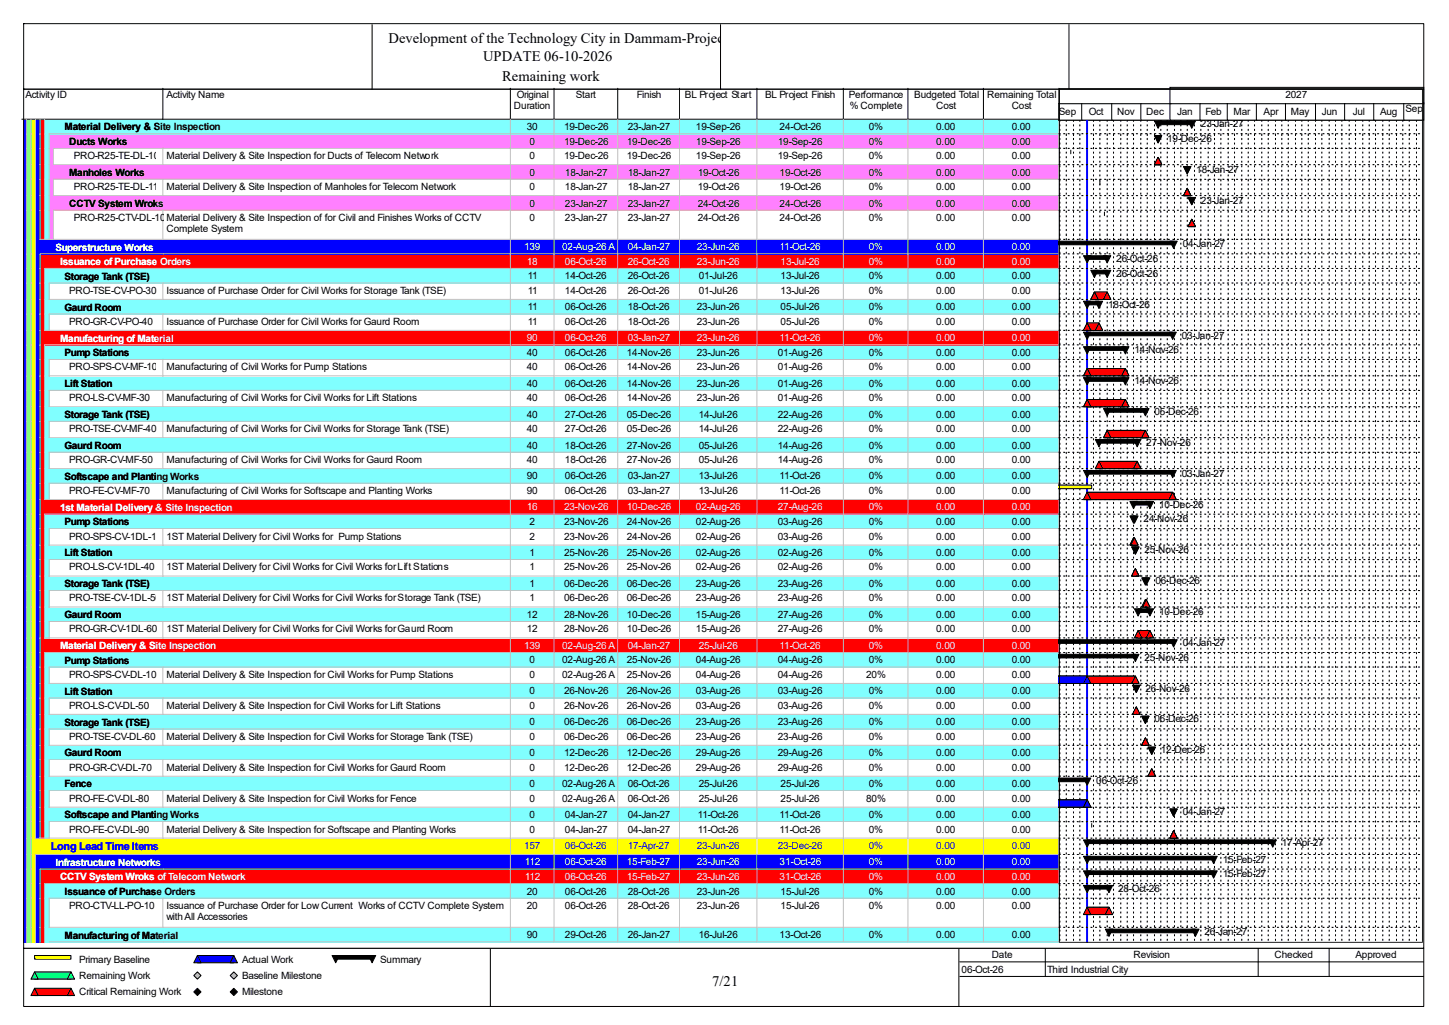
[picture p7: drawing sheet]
<svg xmlns="http://www.w3.org/2000/svg" width="420mm" height="297mm" viewBox="0 0 420 297" stroke-linecap="round" stroke-linejoin="round" font-family="sans-serif">
<defs><g id="words">
<g font-size="4.2">
<text x="112.6" y="12.4">Development of the Technology City in Dammam-Project</text>
<text x="140" y="17.7">UPDATE 06-10-2026</text>
<text x="145.5" y="23.5">Remaining work</text>
<text x="206.5" y="285.6">7/21</text>
</g>
<text font-size="3.2" fill="#00f" x="14.8" y="246.3">Long Lead Time Items</text>
<g font-size="2.9">
<text x="7.4" y="28.4">Activity ID</text>
<text x="48.3" y="28.4">Activity Name</text>
<text x="149.8" y="28.4">Original</text>
<text x="166.9" y="28.4">Start</text>
<text x="184.6" y="28.4">Finish</text>
<text x="198.5" y="28.4">BL Project Start</text>
<text x="221.8" y="28.4">BL Project Finish</text>
<text x="246" y="28.4">Performance</text>
<text x="265" y="28.4">Budgeted Total</text>
<text x="286.1" y="28.4">Remaining Total</text>
<text x="372.6" y="28.4">2027</text>
<text x="149" y="31.6">Duration</text>
<text x="246.3" y="31.6">% Complete</text>
<text x="271.4" y="31.6">Cost</text>
<text x="293.2" y="31.6">Cost</text>
<text x="306.9" y="33.2">Sep</text>
<text x="315.6" y="33.2">Oct</text>
<text x="323.8" y="33.2">Nov</text>
<text x="332.2" y="33.2">Dec</text>
<text x="341.2" y="33.2">Jan</text>
<text x="349.4" y="33.2">Feb</text>
<text x="357.5" y="33.2">Mar</text>
<text x="366.3" y="33.2">Apr</text>
<text x="374.2" y="33.2">May</text>
<text x="383.2" y="33.2">Jun</text>
<text x="392.1" y="33.2">Jul</text>
<text x="400" y="33.2">Aug</text>
<text x="407.4" y="32.4">Sep</text>
<text x="18.7" y="37.8">Material Delivery &amp; Site Inspection</text>
<text x="20" y="42">Ducts Works</text>
<text x="152.7" y="37.7">30</text>
<text x="153.5" y="41.9">0</text>
<text x="163.5" y="37.7">19-Dec-26</text>
<text x="163.5" y="41.9">19-Dec-26</text>
<text x="181.7" y="41.9">19-Dec-26</text>
<text x="181.9" y="37.7">23-Jan-27</text>
<text x="201.7" y="37.7">19-Sep-26</text>
<text x="201.7" y="41.9">19-Sep-26</text>
<text x="225.5" y="41.9">19-Sep-26</text>
<text x="226" y="37.7">24-Oct-26</text>
<text x="251.8" y="37.7">0%</text>
<text x="251.8" y="41.9">0%</text>
<text x="271.4" y="37.7">0.00</text>
<text x="271.4" y="41.9">0.00</text>
<text x="293.2" y="37.7">0.00</text>
<text x="293.2" y="41.9">0.00</text>
<text x="338.3" y="41.1">19-Dec-26</text>
<text x="348.1" y="36.9">23-Jan-27</text>
<text x="21.4" y="46.1">PRO-R25-TE-DL-100</text>
<text x="48.3" y="46.1">Material Delivery &amp; Site Inspection for Ducts of Telecom Network</text>
<text x="153.5" y="46.1">0</text>
<text x="163.5" y="46.1">19-Dec-26</text>
<text x="181.7" y="46.1">19-Dec-26</text>
<text x="201.7" y="46.1">19-Sep-26</text>
<text x="225.5" y="46.1">19-Sep-26</text>
<text x="251.8" y="46.1">0%</text>
<text x="271.4" y="46.1">0.00</text>
<text x="293.2" y="46.1">0.00</text>
<text x="20" y="51">Manholes Works</text>
<text x="153.5" y="50.9">0</text>
<text x="163.7" y="50.9">18-Jan-27</text>
<text x="181.9" y="50.9">18-Jan-27</text>
<text x="202.3" y="50.9">19-Oct-26</text>
<text x="226" y="50.9">19-Oct-26</text>
<text x="251.8" y="50.9">0%</text>
<text x="271.4" y="50.9">0.00</text>
<text x="293.2" y="50.9">0.00</text>
<text x="346.8" y="50.1">18-Jan-27</text>
<text x="20" y="59.9">CCTV System Wroks</text>
<text x="21.4" y="55.1">PRO-R25-TE-DL-110</text>
<text x="48.3" y="55.1">Material Delivery &amp; Site Inspection of Manholes for Telecom Network</text>
<text x="153.5" y="55.1">0</text>
<text x="153.5" y="59.9">0</text>
<text x="163.7" y="55.1">18-Jan-27</text>
<text x="163.7" y="59.9">23-Jan-27</text>
<text x="181.9" y="55.1">18-Jan-27</text>
<text x="181.9" y="59.9">23-Jan-27</text>
<text x="202.3" y="55.1">19-Oct-26</text>
<text x="202.3" y="59.9">24-Oct-26</text>
<text x="226" y="55.1">19-Oct-26</text>
<text x="226" y="59.9">24-Oct-26</text>
<text x="251.8" y="55.1">0%</text>
<text x="251.8" y="59.9">0%</text>
<text x="271.4" y="55.1">0.00</text>
<text x="271.4" y="59.9">0.00</text>
<text x="293.2" y="55.1">0.00</text>
<text x="293.2" y="59.9">0.00</text>
<text x="348.1" y="59.1">23-Jan-27</text>
<text x="21.4" y="64.1">PRO-R25-CTV-DL-100</text>
<text x="48.3" y="64.1">Material Delivery &amp; Site Inspection of for Civil and Finishes Works of CCTV</text>
<text x="153.5" y="64.1">0</text>
<text x="163.7" y="64.1">23-Jan-27</text>
<text x="181.9" y="64.1">23-Jan-27</text>
<text x="202.3" y="64.1">24-Oct-26</text>
<text x="226" y="64.1">24-Oct-26</text>
<text x="251.8" y="64.1">0%</text>
<text x="271.4" y="64.1">0.00</text>
<text x="293.2" y="64.1">0.00</text>
<text x="48.3" y="67.2">Complete System</text>
<text x="342.8" y="71.7">04-Jan-27</text>
<text x="323.6" y="75.9">26-Oct-26</text>
<text x="18.7" y="81">Storage Tank (TSE)</text>
<text x="153" y="80.9">11</text>
<text x="163.7" y="80.9">14-Oct-26</text>
<text x="181.9" y="80.9">26-Oct-26</text>
<text x="202.5" y="80.9">01-Jul-26</text>
<text x="226.2" y="80.9">13-Jul-26</text>
<text x="251.8" y="80.9">0%</text>
<text x="271.4" y="80.9">0.00</text>
<text x="293.2" y="80.9">0.00</text>
<text x="323.6" y="80.1">26-Oct-26</text>
<text x="20" y="85.2">PRO-TSE-CV-PO-30</text>
<text x="48.3" y="85.2">Issuance of Purchase Order for Civil Works for Storage Tank (TSE)</text>
<text x="153" y="85.2">11</text>
<text x="153" y="89.9">11</text>
<text x="163.7" y="85.2">14-Oct-26</text>
<text x="163.7" y="89.9">06-Oct-26</text>
<text x="181.9" y="85.2">26-Oct-26</text>
<text x="181.9" y="89.9">18-Oct-26</text>
<text x="202" y="89.9">23-Jun-26</text>
<text x="202.5" y="85.2">01-Jul-26</text>
<text x="226.2" y="85.2">13-Jul-26</text>
<text x="226.2" y="89.9">05-Jul-26</text>
<text x="251.8" y="85.2">0%</text>
<text x="251.8" y="89.9">0%</text>
<text x="271.4" y="85.2">0.00</text>
<text x="271.4" y="89.9">0.00</text>
<text x="293.2" y="85.2">0.00</text>
<text x="293.2" y="89.9">0.00</text>
<text x="321.2" y="89.1">18-Oct-26</text>
<text x="18.7" y="90">Gaurd Room</text>
<text x="20" y="94.1">PRO-GR-CV-PO-40</text>
<text x="48.3" y="94.1">Issuance of Purchase Order for Civil Works for Gaurd Room</text>
<text x="153" y="94.1">11</text>
<text x="163.7" y="94.1">06-Oct-26</text>
<text x="181.9" y="94.1">18-Oct-26</text>
<text x="202" y="94.1">23-Jun-26</text>
<text x="226.2" y="94.1">05-Jul-26</text>
<text x="251.8" y="94.1">0%</text>
<text x="271.4" y="94.1">0.00</text>
<text x="293.2" y="94.1">0.00</text>
<text x="342.5" y="98.1">03-Jan-27</text>
<text x="18.7" y="103.2">Pump Stations</text>
<text x="20" y="107.3">PRO-SPS-CV-MF-10</text>
<text x="48.3" y="107.3">Manufacturing of Civil Works for Pump Stations</text>
<text x="152.7" y="103.1">40</text>
<text x="152.7" y="107.3">40</text>
<text x="163.7" y="103.1">06-Oct-26</text>
<text x="163.7" y="107.3">06-Oct-26</text>
<text x="181.7" y="103.1">14-Nov-26</text>
<text x="181.7" y="107.3">14-Nov-26</text>
<text x="202" y="103.1">23-Jun-26</text>
<text x="202" y="107.3">23-Jun-26</text>
<text x="225.5" y="103.1">01-Aug-26</text>
<text x="225.5" y="107.3">01-Aug-26</text>
<text x="251.8" y="103.1">0%</text>
<text x="251.8" y="107.3">0%</text>
<text x="271.4" y="103.1">0.00</text>
<text x="271.4" y="107.3">0.00</text>
<text x="293.2" y="103.1">0.00</text>
<text x="293.2" y="107.3">0.00</text>
<text x="328.8" y="102.3">14-Nov-26</text>
<text x="18.7" y="112.1">Lift Station</text>
<text x="152.7" y="112.1">40</text>
<text x="163.7" y="112.1">06-Oct-26</text>
<text x="181.7" y="112.1">14-Nov-26</text>
<text x="202" y="112.1">23-Jun-26</text>
<text x="225.5" y="112.1">01-Aug-26</text>
<text x="251.8" y="112.1">0%</text>
<text x="271.4" y="112.1">0.00</text>
<text x="293.2" y="112.1">0.00</text>
<text x="328.8" y="111.3">14-Nov-26</text>
<text x="20" y="116.3">PRO-LS-CV-MF-30</text>
<text x="48.3" y="116.3">Manufacturing of Civil Works for Civil Works for Lift Stations</text>
<text x="152.7" y="116.3">40</text>
<text x="163.7" y="116.3">06-Oct-26</text>
<text x="181.7" y="116.3">14-Nov-26</text>
<text x="202" y="116.3">23-Jun-26</text>
<text x="225.5" y="116.3">01-Aug-26</text>
<text x="251.8" y="116.3">0%</text>
<text x="271.4" y="116.3">0.00</text>
<text x="293.2" y="116.3">0.00</text>
<text x="18.7" y="121.1">Storage Tank (TSE)</text>
<text x="20" y="125.2">PRO-TSE-CV-MF-40</text>
<text x="48.3" y="125.2">Manufacturing of Civil Works for Civil Works for Storage Tank (TSE)</text>
<text x="152.7" y="121">40</text>
<text x="152.7" y="125.2">40</text>
<text x="163.7" y="121">27-Oct-26</text>
<text x="163.7" y="125.2">27-Oct-26</text>
<text x="181.7" y="121">05-Dec-26</text>
<text x="181.7" y="125.2">05-Dec-26</text>
<text x="202.5" y="121">14-Jul-26</text>
<text x="202.5" y="125.2">14-Jul-26</text>
<text x="225.5" y="121">22-Aug-26</text>
<text x="225.5" y="125.2">22-Aug-26</text>
<text x="251.8" y="121">0%</text>
<text x="251.8" y="125.2">0%</text>
<text x="271.4" y="121">0.00</text>
<text x="271.4" y="125.2">0.00</text>
<text x="293.2" y="121">0.00</text>
<text x="293.2" y="125.2">0.00</text>
<text x="334.6" y="120.2">05-Dec-26</text>
<text x="18.7" y="130.1">Gaurd Room</text>
<text x="152.7" y="130">40</text>
<text x="163.7" y="130">18-Oct-26</text>
<text x="181.7" y="130">27-Nov-26</text>
<text x="202.5" y="130">05-Jul-26</text>
<text x="225.5" y="130">14-Aug-26</text>
<text x="251.8" y="130">0%</text>
<text x="271.4" y="130">0.00</text>
<text x="293.2" y="130">0.00</text>
<text x="332.2" y="129.2">27-Nov-26</text>
<text x="20" y="134.2">PRO-GR-CV-MF-50</text>
<text x="48.3" y="134.2">Manufacturing of Civil Works for Civil Works for Gaurd Room</text>
<text x="152.7" y="134.2">40</text>
<text x="163.7" y="134.2">18-Oct-26</text>
<text x="181.7" y="134.2">27-Nov-26</text>
<text x="202.5" y="134.2">05-Jul-26</text>
<text x="225.5" y="134.2">14-Aug-26</text>
<text x="251.8" y="134.2">0%</text>
<text x="271.4" y="134.2">0.00</text>
<text x="293.2" y="134.2">0.00</text>
<text x="18.7" y="139">Softscape and Planting Works</text>
<text x="20" y="143.2">PRO-FE-CV-MF-70</text>
<text x="48.3" y="143.2">Manufacturing of Civil Works for Softscape and Planting Works</text>
<text x="152.7" y="138.9">90</text>
<text x="152.7" y="143.2">90</text>
<text x="163.7" y="138.9">06-Oct-26</text>
<text x="163.7" y="143.2">06-Oct-26</text>
<text x="181.9" y="138.9">03-Jan-27</text>
<text x="181.9" y="143.2">03-Jan-27</text>
<text x="202.5" y="138.9">13-Jul-26</text>
<text x="202.5" y="143.2">13-Jul-26</text>
<text x="226" y="138.9">11-Oct-26</text>
<text x="226" y="143.2">11-Oct-26</text>
<text x="251.8" y="138.9">0%</text>
<text x="251.8" y="143.2">0%</text>
<text x="271.4" y="138.9">0.00</text>
<text x="271.4" y="143.2">0.00</text>
<text x="293.2" y="138.9">0.00</text>
<text x="293.2" y="143.2">0.00</text>
<text x="342.5" y="138.2">03-Jan-27</text>
<text x="336" y="147.1">10-Dec-26</text>
<text x="18.7" y="152.2">Pump Stations</text>
<text x="153.5" y="152.1">2</text>
<text x="163.5" y="152.1">23-Nov-26</text>
<text x="181.7" y="152.1">24-Nov-26</text>
<text x="201.7" y="152.1">02-Aug-26</text>
<text x="225.5" y="152.1">03-Aug-26</text>
<text x="251.8" y="152.1">0%</text>
<text x="271.4" y="152.1">0.00</text>
<text x="293.2" y="152.1">0.00</text>
<text x="331.5" y="151.3">24-Nov-26</text>
<text x="18.7" y="161.2">Lift Station</text>
<text x="20" y="156.3">PRO-SPS-CV-1DL-10</text>
<text x="48.3" y="156.3">1ST Material Delivery for Civil Works for Pump Stations</text>
<text x="153.5" y="156.3">2</text>
<text x="153.5" y="161.1">1</text>
<text x="163.5" y="156.3">23-Nov-26</text>
<text x="163.5" y="161.1">25-Nov-26</text>
<text x="181.7" y="156.3">24-Nov-26</text>
<text x="181.7" y="161.1">25-Nov-26</text>
<text x="201.7" y="156.3">02-Aug-26</text>
<text x="201.7" y="161.1">02-Aug-26</text>
<text x="225.5" y="156.3">03-Aug-26</text>
<text x="225.5" y="161.1">02-Aug-26</text>
<text x="251.8" y="156.3">0%</text>
<text x="251.8" y="161.1">0%</text>
<text x="271.4" y="156.3">0.00</text>
<text x="271.4" y="161.1">0.00</text>
<text x="293.2" y="156.3">0.00</text>
<text x="293.2" y="161.1">0.00</text>
<text x="331.7" y="160.3">25-Nov-26</text>
<text x="20" y="165.3">PRO-LS-CV-1DL-40</text>
<text x="48.3" y="165.3">1ST Material Delivery for Civil Works for Civil Works for Lift Stations</text>
<text x="153.5" y="165.3">1</text>
<text x="163.5" y="165.3">25-Nov-26</text>
<text x="181.7" y="165.3">25-Nov-26</text>
<text x="201.7" y="165.3">02-Aug-26</text>
<text x="225.5" y="165.3">02-Aug-26</text>
<text x="251.8" y="165.3">0%</text>
<text x="271.4" y="165.3">0.00</text>
<text x="293.2" y="165.3">0.00</text>
<text x="18.7" y="170.1">Storage Tank (TSE)</text>
<text x="153.5" y="170.1">1</text>
<text x="163.5" y="170.1">06-Dec-26</text>
<text x="181.7" y="170.1">06-Dec-26</text>
<text x="201.7" y="170.1">23-Aug-26</text>
<text x="225.5" y="170.1">23-Aug-26</text>
<text x="251.8" y="170.1">0%</text>
<text x="271.4" y="170.1">0.00</text>
<text x="293.2" y="170.1">0.00</text>
<text x="334.9" y="169.3">06-Dec-26</text>
<text x="18.7" y="179.1">Gaurd Room</text>
<text x="20" y="174.3">PRO-TSE-CV-1DL-50</text>
<text x="48.3" y="174.3">1ST Material Delivery for Civil Works for Civil Works for Storage Tank (TSE)</text>
<text x="152.7" y="179">12</text>
<text x="153.5" y="174.3">1</text>
<text x="163.5" y="174.3">06-Dec-26</text>
<text x="163.5" y="179">28-Nov-26</text>
<text x="181.7" y="174.3">06-Dec-26</text>
<text x="181.7" y="179">10-Dec-26</text>
<text x="201.7" y="174.3">23-Aug-26</text>
<text x="201.7" y="179">15-Aug-26</text>
<text x="225.5" y="174.3">23-Aug-26</text>
<text x="225.5" y="179">27-Aug-26</text>
<text x="251.8" y="174.3">0%</text>
<text x="251.8" y="179">0%</text>
<text x="271.4" y="174.3">0.00</text>
<text x="271.4" y="179">0.00</text>
<text x="293.2" y="174.3">0.00</text>
<text x="293.2" y="179">0.00</text>
<text x="336" y="178.2">10-Dec-26</text>
<text x="20" y="183.3">PRO-GR-CV-1DL-60</text>
<text x="48.3" y="183.3">1ST Material Delivery for Civil Works for Civil Works for Gaurd Room</text>
<text x="152.7" y="183.3">12</text>
<text x="163.5" y="183.3">28-Nov-26</text>
<text x="181.7" y="183.3">10-Dec-26</text>
<text x="201.7" y="183.3">15-Aug-26</text>
<text x="225.5" y="183.3">27-Aug-26</text>
<text x="251.8" y="183.3">0%</text>
<text x="271.4" y="183.3">0.00</text>
<text x="293.2" y="183.3">0.00</text>
<text x="331.7" y="191.4">25-Nov-26</text>
<text x="342.8" y="187.2">04-Jan-27</text>
<text x="18.7" y="192.3">Pump Stations</text>
<text x="20" y="196.4">PRO-SPS-CV-DL-10</text>
<text x="48.3" y="196.4">Material Delivery &amp; Site Inspection for Civil Works for Pump Stations</text>
<text x="153.5" y="192.2">0</text>
<text x="153.5" y="196.4">0</text>
<text x="162.9" y="192.2">02-Aug-26 A</text>
<text x="162.9" y="196.4">02-Aug-26 A</text>
<text x="181.7" y="192.2">25-Nov-26</text>
<text x="181.7" y="196.4">25-Nov-26</text>
<text x="201.7" y="192.2">04-Aug-26</text>
<text x="201.7" y="196.4">04-Aug-26</text>
<text x="225.5" y="192.2">04-Aug-26</text>
<text x="225.5" y="196.4">04-Aug-26</text>
<text x="251" y="196.4">20%</text>
<text x="251.8" y="192.2">0%</text>
<text x="271.4" y="192.2">0.00</text>
<text x="271.4" y="196.4">0.00</text>
<text x="293.2" y="192.2">0.00</text>
<text x="293.2" y="196.4">0.00</text>
<text x="18.7" y="201.3">Lift Station</text>
<text x="153.5" y="201.2">0</text>
<text x="163.5" y="201.2">26-Nov-26</text>
<text x="181.7" y="201.2">26-Nov-26</text>
<text x="201.7" y="201.2">03-Aug-26</text>
<text x="225.5" y="201.2">03-Aug-26</text>
<text x="251.8" y="201.2">0%</text>
<text x="271.4" y="201.2">0.00</text>
<text x="293.2" y="201.2">0.00</text>
<text x="332" y="200.4">26-Nov-26</text>
<text x="20" y="205.4">PRO-LS-CV-DL-50</text>
<text x="48.3" y="205.4">Material Delivery &amp; Site Inspection for Civil Works for Lift Stations</text>
<text x="153.5" y="205.4">0</text>
<text x="163.5" y="205.4">26-Nov-26</text>
<text x="181.7" y="205.4">26-Nov-26</text>
<text x="201.7" y="205.4">03-Aug-26</text>
<text x="225.5" y="205.4">03-Aug-26</text>
<text x="251.8" y="205.4">0%</text>
<text x="271.4" y="205.4">0.00</text>
<text x="293.2" y="205.4">0.00</text>
<text x="334.6" y="209.3">06-Dec-26</text>
<text x="18.7" y="210.2">Storage Tank (TSE)</text>
<text x="20" y="214.4">PRO-TSE-CV-DL-60</text>
<text x="48.3" y="214.4">Material Delivery &amp; Site Inspection for Civil Works for Storage Tank (TSE)</text>
<text x="153.5" y="210.1">0</text>
<text x="153.5" y="214.4">0</text>
<text x="163.5" y="210.1">06-Dec-26</text>
<text x="163.5" y="214.4">06-Dec-26</text>
<text x="181.7" y="210.1">06-Dec-26</text>
<text x="181.7" y="214.4">06-Dec-26</text>
<text x="201.7" y="210.1">23-Aug-26</text>
<text x="201.7" y="214.4">23-Aug-26</text>
<text x="225.5" y="210.1">23-Aug-26</text>
<text x="225.5" y="214.4">23-Aug-26</text>
<text x="251.8" y="210.1">0%</text>
<text x="251.8" y="214.4">0%</text>
<text x="271.4" y="210.1">0.00</text>
<text x="271.4" y="214.4">0.00</text>
<text x="293.2" y="210.1">0.00</text>
<text x="293.2" y="214.4">0.00</text>
<text x="18.7" y="219.2">Gaurd Room</text>
<text x="153.5" y="219.1">0</text>
<text x="163.5" y="219.1">12-Dec-26</text>
<text x="181.7" y="219.1">12-Dec-26</text>
<text x="201.7" y="219.1">29-Aug-26</text>
<text x="225.5" y="219.1">29-Aug-26</text>
<text x="251.8" y="219.1">0%</text>
<text x="271.4" y="219.1">0.00</text>
<text x="293.2" y="219.1">0.00</text>
<text x="336.5" y="218.3">12-Dec-26</text>
<text x="20" y="223.4">PRO-GR-CV-DL-70</text>
<text x="48.3" y="223.4">Material Delivery &amp; Site Inspection for Civil Works for Gaurd Room</text>
<text x="153.5" y="223.4">0</text>
<text x="163.5" y="223.4">12-Dec-26</text>
<text x="181.7" y="223.4">12-Dec-26</text>
<text x="201.7" y="223.4">29-Aug-26</text>
<text x="225.5" y="223.4">29-Aug-26</text>
<text x="251.8" y="223.4">0%</text>
<text x="271.4" y="223.4">0.00</text>
<text x="293.2" y="223.4">0.00</text>
<text x="317.8" y="227.3">06-Oct-26</text>
<text x="18.7" y="228.2">Fence</text>
<text x="20" y="232.3">PRO-FE-CV-DL-80</text>
<text x="48.3" y="232.3">Material Delivery &amp; Site Inspection for Civil Works for Fence</text>
<text x="153.5" y="228.1">0</text>
<text x="153.5" y="232.3">0</text>
<text x="162.9" y="228.1">02-Aug-26 A</text>
<text x="162.9" y="232.3">02-Aug-26 A</text>
<text x="181.9" y="228.1">06-Oct-26</text>
<text x="181.9" y="232.3">06-Oct-26</text>
<text x="202.5" y="228.1">25-Jul-26</text>
<text x="202.5" y="232.3">25-Jul-26</text>
<text x="226.2" y="228.1">25-Jul-26</text>
<text x="226.2" y="232.3">25-Jul-26</text>
<text x="251" y="232.3">80%</text>
<text x="251.8" y="228.1">0%</text>
<text x="271.4" y="228.1">0.00</text>
<text x="271.4" y="232.3">0.00</text>
<text x="293.2" y="228.1">0.00</text>
<text x="293.2" y="232.3">0.00</text>
<text x="18.7" y="237.2">Softscape and Planting Works</text>
<text x="153.5" y="237.1">0</text>
<text x="163.7" y="237.1">04-Jan-27</text>
<text x="181.9" y="237.1">04-Jan-27</text>
<text x="202.3" y="237.1">11-Oct-26</text>
<text x="226" y="237.1">11-Oct-26</text>
<text x="251.8" y="237.1">0%</text>
<text x="271.4" y="237.1">0.00</text>
<text x="293.2" y="237.1">0.00</text>
<text x="342.8" y="236.3">04-Jan-27</text>
<text x="20" y="241.3">PRO-FE-CV-DL-90</text>
<text x="48.3" y="241.3">Material Delivery &amp; Site Inspection for Softscape and Planting Works</text>
<text x="153.5" y="241.3">0</text>
<text x="163.7" y="241.3">04-Jan-27</text>
<text x="181.9" y="241.3">04-Jan-27</text>
<text x="202.3" y="241.3">11-Oct-26</text>
<text x="226" y="241.3">11-Oct-26</text>
<text x="251.8" y="241.3">0%</text>
<text x="271.4" y="241.3">0.00</text>
<text x="293.2" y="241.3">0.00</text>
<text x="371.6" y="245.2">17-Apr-27</text>
<text x="354.4" y="250">15-Feb-27</text>
<text x="354.4" y="254.2">15-Feb-27</text>
<text x="18.7" y="259.3">Issuance of Purchase Orders</text>
<text x="20" y="263.4">PRO-CTV-LL-PO-10</text>
<text x="48.3" y="263.4">Issuance of Purchase Order for Low Current Works of CCTV Complete System</text>
<text x="152.7" y="259.2">20</text>
<text x="152.7" y="263.4">20</text>
<text x="163.7" y="259.2">06-Oct-26</text>
<text x="163.7" y="263.4">06-Oct-26</text>
<text x="181.9" y="259.2">28-Oct-26</text>
<text x="181.9" y="263.4">28-Oct-26</text>
<text x="202" y="259.2">23-Jun-26</text>
<text x="202" y="263.4">23-Jun-26</text>
<text x="226.2" y="259.2">15-Jul-26</text>
<text x="226.2" y="263.4">15-Jul-26</text>
<text x="251.8" y="259.2">0%</text>
<text x="251.8" y="263.4">0%</text>
<text x="271.4" y="259.2">0.00</text>
<text x="271.4" y="263.4">0.00</text>
<text x="293.2" y="259.2">0.00</text>
<text x="293.2" y="263.4">0.00</text>
<text x="324.1" y="258.4">28-Oct-26</text>
<text x="48.3" y="266.6">with All Accessories</text>
<text x="18.7" y="271.9">Manufacturing of Material</text>
<text x="152.7" y="271.9">90</text>
<text x="163.7" y="271.9">29-Oct-26</text>
<text x="181.9" y="271.9">26-Jan-27</text>
<text x="202.5" y="271.9">16-Jul-26</text>
<text x="226" y="271.9">13-Oct-26</text>
<text x="251.8" y="271.9">0%</text>
<text x="271.4" y="271.9">0.00</text>
<text x="293.2" y="271.9">0.00</text>
<text x="349.1" y="271.1">26-Jan-27</text>
<text x="22.9" y="279">Primary Baseline</text>
<text x="70.1" y="279">Actual Work</text>
<text x="110.2" y="279">Summary</text>
<text x="278.7" y="281.9">06-Oct-26</text>
<text x="287.4" y="277.7">Date</text>
<text x="303.5" y="281.9">Third Industrial City</text>
<text x="328.5" y="277.7">Revision</text>
<text x="369.4" y="277.7">Checked</text>
<text x="392.9" y="277.7">Approved</text>
<text x="22.9" y="283.7">Remaining Work</text>
<text x="70.1" y="283.7">Baseline Milestone</text>
<text x="22.9" y="288.5">Critical Remaining Work</text>
<text x="70.1" y="288.5">Milestone</text>
</g>
<g font-size="2.9" fill="#fff">
<text x="16.1" y="72.6">Superstructure Works</text>
<text x="17.4" y="76.8">Issuance of Purchase Orders</text>
<text x="151.9" y="72.5">139</text>
<text x="152.7" y="76.7">18</text>
<text x="162.9" y="72.5">02-Aug-26 A</text>
<text x="163.7" y="76.7">06-Oct-26</text>
<text x="181.9" y="72.5">04-Jan-27</text>
<text x="181.9" y="76.7">26-Oct-26</text>
<text x="202" y="72.5">23-Jun-26</text>
<text x="202" y="76.7">23-Jun-26</text>
<text x="226" y="72.5">11-Oct-26</text>
<text x="226.2" y="76.7">13-Jul-26</text>
<text x="251.8" y="72.5">0%</text>
<text x="251.8" y="76.7">0%</text>
<text x="271.4" y="72.5">0.00</text>
<text x="271.4" y="76.7">0.00</text>
<text x="293.2" y="72.5">0.00</text>
<text x="293.2" y="76.7">0.00</text>
<text x="17.4" y="99">Manufacturing of Material</text>
<text x="152.7" y="98.9">90</text>
<text x="163.7" y="98.9">06-Oct-26</text>
<text x="181.9" y="98.9">03-Jan-27</text>
<text x="202" y="98.9">23-Jun-26</text>
<text x="226" y="98.9">11-Oct-26</text>
<text x="251.8" y="98.9">0%</text>
<text x="271.4" y="98.9">0.00</text>
<text x="293.2" y="98.9">0.00</text>
<text x="17.4" y="148">1st Material Delivery &amp; Site Inspection</text>
<text x="152.7" y="147.9">16</text>
<text x="163.5" y="147.9">23-Nov-26</text>
<text x="181.7" y="147.9">10-Dec-26</text>
<text x="201.7" y="147.9">02-Aug-26</text>
<text x="225.5" y="147.9">27-Aug-26</text>
<text x="251.8" y="147.9">0%</text>
<text x="271.4" y="147.9">0.00</text>
<text x="293.2" y="147.9">0.00</text>
<text x="17.4" y="188.1">Material Delivery &amp; Site Inspection</text>
<text x="151.9" y="188">139</text>
<text x="162.9" y="188">02-Aug-26 A</text>
<text x="181.9" y="188">04-Jan-27</text>
<text x="202.5" y="188">25-Jul-26</text>
<text x="226" y="188">11-Oct-26</text>
<text x="251.8" y="188">0%</text>
<text x="271.4" y="188">0.00</text>
<text x="293.2" y="188">0.00</text>
<text x="16.1" y="250.8">Infrastructure Networks</text>
<text x="152.1" y="250.7">112</text>
<text x="163.7" y="250.7">06-Oct-26</text>
<text x="181.7" y="250.7">15-Feb-27</text>
<text x="202" y="250.7">23-Jun-26</text>
<text x="226" y="250.7">31-Oct-26</text>
<text x="251.8" y="250.7">0%</text>
<text x="271.4" y="250.7">0.00</text>
<text x="293.2" y="250.7">0.00</text>
<text x="17.4" y="255.1">CCTV System Wroks of Telecom Network</text>
<text x="152.1" y="255">112</text>
<text x="163.7" y="255">06-Oct-26</text>
<text x="181.7" y="255">15-Feb-27</text>
<text x="202" y="255">23-Jun-26</text>
<text x="226" y="255">31-Oct-26</text>
<text x="251.8" y="255">0%</text>
<text x="271.4" y="255">0.00</text>
<text x="293.2" y="255">0.00</text>
</g>
<g font-size="2.9" fill="#00f">
<text x="151.9" y="246">157</text>
<text x="163.7" y="246">06-Oct-26</text>
<text x="181.9" y="246">17-Apr-27</text>
<text x="202" y="246">23-Jun-26</text>
<text x="225.5" y="246">23-Dec-26</text>
<text x="251.8" y="246">0%</text>
<text x="271.4" y="246">0.00</text>
<text x="293.2" y="246">0.00</text>
</g>
</g></defs>
<path d="M47.2 25.6v8.9h-40.9" fill="none" stroke="#000" stroke-width=".29"/>
<path d="M47.5 25.6h100.7v9.2h-100.7z" fill="#fff"/>
<path d="M147.9 25.6v8.9h-100.7" fill="none" stroke="#000" stroke-width=".29"/>
<path d="M148.2 25.6h12.7v9.2h-12.7z" fill="#fff"/>
<path d="M160.6 25.6v8.9h-12.7" fill="none" stroke="#000" stroke-width=".29"/>
<path d="M160.9 25.6h18.4v9.2h-18.4z" fill="#fff"/>
<path d="M179 25.6v8.9h-18.4" fill="none" stroke="#000" stroke-width=".29"/>
<path d="M179.3 25.6h17.9v9.2h-17.9z" fill="#fff"/>
<path d="M197 25.6v8.9h-18" fill="none" stroke="#000" stroke-width=".29"/>
<path d="M197.2 25.6h22.5v9.2h-22.5z" fill="#fff"/>
<path d="M219.4 25.6v8.9h-22.4" fill="none" stroke="#000" stroke-width=".29"/>
<path d="M219.7 25.6h25v9.2h-25z" fill="#fff"/>
<path d="M244.4 25.6v8.9h-25" fill="none" stroke="#000" stroke-width=".29"/>
<path d="M244.7 25.6h18.7v9.2h-18.7z" fill="#fff"/>
<path d="M263.2 25.6v8.9h-18.8" fill="none" stroke="#000" stroke-width=".29"/>
<path d="M263.4 25.6h21.9v9.2h-21.9z" fill="#fff"/>
<path d="M285 25.6v8.9h-21.8" fill="none" stroke="#000" stroke-width=".29"/>
<path d="M285.3 25.6h21.9v9.2h-21.9z" fill="#fff"/>
<path d="M306.9 25.6v8.9h-21.9" fill="none" stroke="#000" stroke-width=".29"/>
<path d="M6.6 34.8h1.3v4.2h-1.3z" fill="#00f"/>
<path d="M7.6 34.5v4.5" fill="none" stroke="#c0c0c0" stroke-width=".29"/>
<path d="M7.9 34.8h1.3v4.2h-1.3z" fill="#80ff80"/>
<path d="M9 34.5v4.5" fill="none" stroke="#c0c0c0" stroke-width=".29"/>
<path d="M9.2 34.8h1.3v4.2h-1.3z" fill="#ff0"/>
<path d="M10.3 34.5v4.5" fill="none" stroke="#c0c0c0" stroke-width=".29"/>
<path d="M10.5 34.8h1.4v4.2h-1.4z" fill="#00f"/>
<path d="M11.6 34.5v4.5" fill="none" stroke="#c0c0c0" stroke-width=".29"/>
<path d="M11.9 34.8h1.3v4.2h-1.3z" fill="#f00"/>
<path d="M12.9 34.5v4.5" fill="none" stroke="#c0c0c0" stroke-width=".29"/>
<path d="M13.2 34.8h34.3v4.2h-34.3z" fill="#80ffff"/>
<path d="M14.2 38.8h33.3" fill="none" stroke="#c0c0c0" stroke-width=".29"/>
<path d="M47.5 34.8h100.7v4.2h-100.7z" fill="#80ffff"/>
<path d="M147.9 34.5v4.3h-100.4" fill="none" stroke="#c0c0c0" stroke-width=".29"/>
<path d="M148.2 34.8h12.7v4.2h-12.7z" fill="#80ffff"/>
<path d="M160.6 34.5v4.3h-12.4" fill="none" stroke="#c0c0c0" stroke-width=".29"/>
<path d="M160.9 34.8h18.4v4.2h-18.4z" fill="#80ffff"/>
<path d="M179 34.5v4.3h-18.1" fill="none" stroke="#c0c0c0" stroke-width=".29"/>
<path d="M179.3 34.8h17.9v4.2h-17.9z" fill="#80ffff"/>
<path d="M197 34.5v4.3h-17.7" fill="none" stroke="#c0c0c0" stroke-width=".29"/>
<path d="M197.2 34.8h22.5v4.2h-22.5z" fill="#80ffff"/>
<path d="M219.4 34.5v4.3h-22.2" fill="none" stroke="#c0c0c0" stroke-width=".29"/>
<path d="M219.7 34.8h25v4.2h-25z" fill="#80ffff"/>
<path d="M244.4 34.5v4.3h-24.7" fill="none" stroke="#c0c0c0" stroke-width=".29"/>
<path d="M244.7 34.8h18.7v4.2h-18.7z" fill="#80ffff"/>
<path d="M263.2 34.5v4.3h-18.5" fill="none" stroke="#c0c0c0" stroke-width=".29"/>
<path d="M263.4 34.8h21.9v4.2h-21.9z" fill="#80ffff"/>
<path d="M285 34.5v4.3h-21.6" fill="none" stroke="#c0c0c0" stroke-width=".29"/>
<path d="M285.3 34.8h21.9v4.2h-21.9z" fill="#80ffff"/>
<path d="M306.9 34.5v4.3h-21.6" fill="none" stroke="#c0c0c0" stroke-width=".29"/>
<path d="M6.6 39h1.3v4.3h-1.3z" fill="#00f"/>
<path d="M7.6 38.8v4.4" fill="none" stroke="#c0c0c0" stroke-width=".29"/>
<path d="M7.9 39h1.3v4.3h-1.3z" fill="#80ff80"/>
<path d="M9 38.8v4.4" fill="none" stroke="#c0c0c0" stroke-width=".29"/>
<path d="M9.2 39h1.3v4.3h-1.3z" fill="#ff0"/>
<path d="M10.3 38.8v4.4" fill="none" stroke="#c0c0c0" stroke-width=".29"/>
<path d="M10.5 39h1.4v4.3h-1.4z" fill="#00f"/>
<path d="M11.6 38.8v4.4" fill="none" stroke="#c0c0c0" stroke-width=".29"/>
<path d="M11.9 39h1.3v4.3h-1.3z" fill="#f00"/>
<path d="M12.9 38.8v4.4" fill="none" stroke="#c0c0c0" stroke-width=".29"/>
<path d="M13.2 39h1.3v4.3h-1.3z" fill="#80ffff"/>
<path d="M14.2 38.8v4.4" fill="none" stroke="#c0c0c0" stroke-width=".29"/>
<path d="M14.5 39h33v4.3h-33z" fill="#ff80ff"/>
<path d="M15.6 43h31.9" fill="none" stroke="#c0c0c0" stroke-width=".29"/>
<path d="M47.5 39h100.7v4.3h-100.7z" fill="#ff80ff"/>
<path d="M147.9 38.8v4.2h-100.4" fill="none" stroke="#c0c0c0" stroke-width=".29"/>
<path d="M148.2 39h12.7v4.3h-12.7z" fill="#ff80ff"/>
<path d="M160.6 38.8v4.2h-12.4" fill="none" stroke="#c0c0c0" stroke-width=".29"/>
<path d="M160.9 39h18.4v4.3h-18.4z" fill="#ff80ff"/>
<path d="M179 38.8v4.2h-18.1" fill="none" stroke="#c0c0c0" stroke-width=".29"/>
<path d="M179.3 39h17.9v4.3h-17.9z" fill="#ff80ff"/>
<path d="M197 38.8v4.2h-17.7" fill="none" stroke="#c0c0c0" stroke-width=".29"/>
<path d="M197.2 39h22.5v4.3h-22.5z" fill="#ff80ff"/>
<path d="M219.4 38.8v4.2h-22.2" fill="none" stroke="#c0c0c0" stroke-width=".29"/>
<path d="M219.7 39h25v4.3h-25z" fill="#ff80ff"/>
<path d="M244.4 38.8v4.2h-24.7" fill="none" stroke="#c0c0c0" stroke-width=".29"/>
<path d="M244.7 39h18.7v4.3h-18.7z" fill="#ff80ff"/>
<path d="M263.2 38.8v4.2h-18.5" fill="none" stroke="#c0c0c0" stroke-width=".29"/>
<path d="M263.4 39h21.9v4.3h-21.9z" fill="#ff80ff"/>
<path d="M285 38.8v4.2h-21.6" fill="none" stroke="#c0c0c0" stroke-width=".29"/>
<path d="M285.3 39h21.9v4.3h-21.9z" fill="#ff80ff"/>
<path d="M306.9 38.8v4.2h-21.6" fill="none" stroke="#c0c0c0" stroke-width=".29"/>
<path d="M6.6 43.3h1.3v4.7h-1.3z" fill="#00f"/>
<path d="M7.6 43v5" fill="none" stroke="#c0c0c0" stroke-width=".29"/>
<path d="M7.9 43.3h1.3v4.7h-1.3z" fill="#80ff80"/>
<path d="M9 43v5" fill="none" stroke="#c0c0c0" stroke-width=".29"/>
<path d="M9.2 43.3h1.3v4.7h-1.3z" fill="#ff0"/>
<path d="M10.3 43v5" fill="none" stroke="#c0c0c0" stroke-width=".29"/>
<path d="M10.5 43.3h1.4v4.7h-1.4z" fill="#00f"/>
<path d="M11.6 43v5" fill="none" stroke="#c0c0c0" stroke-width=".29"/>
<path d="M11.9 43.3h1.3v4.7h-1.3z" fill="#f00"/>
<path d="M12.9 43v5" fill="none" stroke="#c0c0c0" stroke-width=".29"/>
<path d="M13.2 43.3h1.3v4.7h-1.3z" fill="#80ffff"/>
<path d="M14.2 43v5" fill="none" stroke="#c0c0c0" stroke-width=".29"/>
<path d="M14.5 43.3h1.3v4.7h-1.3z" fill="#ff80ff"/>
<path d="M15.6 43v5" fill="none" stroke="#c0c0c0" stroke-width=".29"/>
<path d="M15.8 43.3h31.7v4.7h-31.7z" fill="#fff"/>
<path d="M15.6 47.7h31.9M47.2 43v5" fill="none" stroke="#c0c0c0" stroke-width=".29"/>
<path d="M47.5 43.3h100.7v4.7h-100.7z" fill="#fff"/>
<path d="M147.9 43v4.7h-100.4" fill="none" stroke="#c0c0c0" stroke-width=".29"/>
<path d="M148.2 43.3h12.7v4.7h-12.7z" fill="#fff"/>
<path d="M160.6 43v4.7h-12.4" fill="none" stroke="#c0c0c0" stroke-width=".29"/>
<path d="M160.9 43.3h18.4v4.7h-18.4z" fill="#fff"/>
<path d="M179 43v4.7h-18.1" fill="none" stroke="#c0c0c0" stroke-width=".29"/>
<path d="M179.3 43.3h17.9v4.7h-17.9z" fill="#fff"/>
<path d="M197 43v4.7h-17.7" fill="none" stroke="#c0c0c0" stroke-width=".29"/>
<path d="M197.2 43.3h22.5v4.7h-22.5z" fill="#fff"/>
<path d="M219.4 43v4.7h-22.2" fill="none" stroke="#c0c0c0" stroke-width=".29"/>
<path d="M219.7 43.3h25v4.7h-25z" fill="#fff"/>
<path d="M244.4 43v4.7h-24.7" fill="none" stroke="#c0c0c0" stroke-width=".29"/>
<path d="M244.7 43.3h18.7v4.7h-18.7z" fill="#fff"/>
<path d="M263.2 43v4.7h-18.5" fill="none" stroke="#c0c0c0" stroke-width=".29"/>
<path d="M263.4 43.3h21.9v4.7h-21.9z" fill="#fff"/>
<path d="M285 43v4.7h-21.6" fill="none" stroke="#c0c0c0" stroke-width=".29"/>
<path d="M285.3 43.3h21.9v4.7h-21.9z" fill="#fff"/>
<path d="M306.9 43v4.7h-21.6" fill="none" stroke="#c0c0c0" stroke-width=".29"/>
<path d="M6.6 48h1.3v4.2h-1.3z" fill="#00f"/>
<path d="M7.6 47.7v4.5" fill="none" stroke="#c0c0c0" stroke-width=".29"/>
<path d="M7.9 48h1.3v4.2h-1.3z" fill="#80ff80"/>
<path d="M9 47.7v4.5" fill="none" stroke="#c0c0c0" stroke-width=".29"/>
<path d="M9.2 48h1.3v4.2h-1.3z" fill="#ff0"/>
<path d="M10.3 47.7v4.5" fill="none" stroke="#c0c0c0" stroke-width=".29"/>
<path d="M10.5 48h1.4v4.2h-1.4z" fill="#00f"/>
<path d="M11.6 47.7v4.5" fill="none" stroke="#c0c0c0" stroke-width=".29"/>
<path d="M11.9 48h1.3v4.2h-1.3z" fill="#f00"/>
<path d="M12.9 47.7v4.5" fill="none" stroke="#c0c0c0" stroke-width=".29"/>
<path d="M13.2 48h1.3v4.2h-1.3z" fill="#80ffff"/>
<path d="M14.2 47.7v4.5" fill="none" stroke="#c0c0c0" stroke-width=".29"/>
<path d="M14.5 48h33v4.2h-33z" fill="#ff80ff"/>
<path d="M15.6 51.9h31.9" fill="none" stroke="#c0c0c0" stroke-width=".29"/>
<path d="M47.5 48h100.7v4.2h-100.7z" fill="#ff80ff"/>
<path d="M147.9 47.7v4.2h-100.4" fill="none" stroke="#c0c0c0" stroke-width=".29"/>
<path d="M148.2 48h12.7v4.2h-12.7z" fill="#ff80ff"/>
<path d="M160.6 47.7v4.2h-12.4" fill="none" stroke="#c0c0c0" stroke-width=".29"/>
<path d="M160.9 48h18.4v4.2h-18.4z" fill="#ff80ff"/>
<path d="M179 47.7v4.2h-18.1" fill="none" stroke="#c0c0c0" stroke-width=".29"/>
<path d="M179.3 48h17.9v4.2h-17.9z" fill="#ff80ff"/>
<path d="M197 47.7v4.2h-17.7" fill="none" stroke="#c0c0c0" stroke-width=".29"/>
<path d="M197.2 48h22.5v4.2h-22.5z" fill="#ff80ff"/>
<path d="M219.4 47.7v4.2h-22.2" fill="none" stroke="#c0c0c0" stroke-width=".29"/>
<path d="M219.7 48h25v4.2h-25z" fill="#ff80ff"/>
<path d="M244.4 47.7v4.2h-24.7" fill="none" stroke="#c0c0c0" stroke-width=".29"/>
<path d="M244.7 48h18.7v4.2h-18.7z" fill="#ff80ff"/>
<path d="M263.2 47.7v4.2h-18.5" fill="none" stroke="#c0c0c0" stroke-width=".29"/>
<path d="M263.4 48h21.9v4.2h-21.9z" fill="#ff80ff"/>
<path d="M285 47.7v4.2h-21.6" fill="none" stroke="#c0c0c0" stroke-width=".29"/>
<path d="M285.3 48h21.9v4.2h-21.9z" fill="#ff80ff"/>
<path d="M306.9 47.7v4.2h-21.6" fill="none" stroke="#c0c0c0" stroke-width=".29"/>
<path d="M6.6 52.2h1.3v4.7h-1.3z" fill="#00f"/>
<path d="M7.6 51.9v5.1" fill="none" stroke="#c0c0c0" stroke-width=".29"/>
<path d="M7.9 52.2h1.3v4.7h-1.3z" fill="#80ff80"/>
<path d="M9 51.9v5.1" fill="none" stroke="#c0c0c0" stroke-width=".29"/>
<path d="M9.2 52.2h1.3v4.7h-1.3z" fill="#ff0"/>
<path d="M10.3 51.9v5.1" fill="none" stroke="#c0c0c0" stroke-width=".29"/>
<path d="M10.5 52.2h1.4v4.7h-1.4z" fill="#00f"/>
<path d="M11.6 51.9v5.1" fill="none" stroke="#c0c0c0" stroke-width=".29"/>
<path d="M11.9 52.2h1.3v4.7h-1.3z" fill="#f00"/>
<path d="M12.9 51.9v5.1" fill="none" stroke="#c0c0c0" stroke-width=".29"/>
<path d="M13.2 52.2h1.3v4.7h-1.3z" fill="#80ffff"/>
<path d="M14.2 51.9v5.1" fill="none" stroke="#c0c0c0" stroke-width=".29"/>
<path d="M14.5 52.2h1.3v4.7h-1.3z" fill="#ff80ff"/>
<path d="M15.6 51.9v5.1" fill="none" stroke="#c0c0c0" stroke-width=".29"/>
<path d="M15.8 52.2h31.7v4.7h-31.7z" fill="#fff"/>
<path d="M15.6 56.7h31.9M47.2 51.9v5.1" fill="none" stroke="#c0c0c0" stroke-width=".29"/>
<path d="M47.5 52.2h100.7v4.7h-100.7z" fill="#fff"/>
<path d="M147.9 51.9v4.8h-100.4" fill="none" stroke="#c0c0c0" stroke-width=".29"/>
<path d="M148.2 52.2h12.7v4.7h-12.7z" fill="#fff"/>
<path d="M160.6 51.9v4.8h-12.4" fill="none" stroke="#c0c0c0" stroke-width=".29"/>
<path d="M160.9 52.2h18.4v4.7h-18.4z" fill="#fff"/>
<path d="M179 51.9v4.8h-18.1" fill="none" stroke="#c0c0c0" stroke-width=".29"/>
<path d="M179.3 52.2h17.9v4.7h-17.9z" fill="#fff"/>
<path d="M197 51.9v4.8h-17.7" fill="none" stroke="#c0c0c0" stroke-width=".29"/>
<path d="M197.2 52.2h22.5v4.7h-22.5z" fill="#fff"/>
<path d="M219.4 51.9v4.8h-22.2" fill="none" stroke="#c0c0c0" stroke-width=".29"/>
<path d="M219.7 52.2h25v4.7h-25z" fill="#fff"/>
<path d="M244.4 51.9v4.8h-24.7" fill="none" stroke="#c0c0c0" stroke-width=".29"/>
<path d="M244.7 52.2h18.7v4.7h-18.7z" fill="#fff"/>
<path d="M263.2 51.9v4.8h-18.5" fill="none" stroke="#c0c0c0" stroke-width=".29"/>
<path d="M263.4 52.2h21.9v4.7h-21.9z" fill="#fff"/>
<path d="M285 51.9v4.8h-21.6" fill="none" stroke="#c0c0c0" stroke-width=".29"/>
<path d="M285.3 52.2h21.9v4.7h-21.9z" fill="#fff"/>
<path d="M306.9 51.9v4.8h-21.6" fill="none" stroke="#c0c0c0" stroke-width=".29"/>
<path d="M6.6 56.9h1.3v4.3h-1.3z" fill="#00f"/>
<path d="M7.6 56.7v4.5" fill="none" stroke="#c0c0c0" stroke-width=".29"/>
<path d="M7.9 56.9h1.3v4.3h-1.3z" fill="#80ff80"/>
<path d="M9 56.7v4.5" fill="none" stroke="#c0c0c0" stroke-width=".29"/>
<path d="M9.2 56.9h1.3v4.3h-1.3z" fill="#ff0"/>
<path d="M10.3 56.7v4.5" fill="none" stroke="#c0c0c0" stroke-width=".29"/>
<path d="M10.5 56.9h1.4v4.3h-1.4z" fill="#00f"/>
<path d="M11.6 56.7v4.5" fill="none" stroke="#c0c0c0" stroke-width=".29"/>
<path d="M11.9 56.9h1.3v4.3h-1.3z" fill="#f00"/>
<path d="M12.9 56.7v4.5" fill="none" stroke="#c0c0c0" stroke-width=".29"/>
<path d="M13.2 56.9h1.3v4.3h-1.3z" fill="#80ffff"/>
<path d="M14.2 56.7v4.5" fill="none" stroke="#c0c0c0" stroke-width=".29"/>
<path d="M14.5 56.9h33v4.3h-33z" fill="#ff80ff"/>
<path d="M15.6 60.9h31.9" fill="none" stroke="#c0c0c0" stroke-width=".29"/>
<path d="M47.5 56.9h100.7v4.3h-100.7z" fill="#ff80ff"/>
<path d="M147.9 56.7v4.2h-100.4" fill="none" stroke="#c0c0c0" stroke-width=".29"/>
<path d="M148.2 56.9h12.7v4.3h-12.7z" fill="#ff80ff"/>
<path d="M160.6 56.7v4.2h-12.4" fill="none" stroke="#c0c0c0" stroke-width=".29"/>
<path d="M160.9 56.9h18.4v4.3h-18.4z" fill="#ff80ff"/>
<path d="M179 56.7v4.2h-18.1" fill="none" stroke="#c0c0c0" stroke-width=".29"/>
<path d="M179.3 56.9h17.9v4.3h-17.9z" fill="#ff80ff"/>
<path d="M197 56.7v4.2h-17.7" fill="none" stroke="#c0c0c0" stroke-width=".29"/>
<path d="M197.2 56.9h22.5v4.3h-22.5z" fill="#ff80ff"/>
<path d="M219.4 56.7v4.2h-22.2" fill="none" stroke="#c0c0c0" stroke-width=".29"/>
<path d="M219.7 56.9h25v4.3h-25z" fill="#ff80ff"/>
<path d="M244.4 56.7v4.2h-24.7" fill="none" stroke="#c0c0c0" stroke-width=".29"/>
<path d="M244.7 56.9h18.7v4.3h-18.7z" fill="#ff80ff"/>
<path d="M263.2 56.7v4.2h-18.5" fill="none" stroke="#c0c0c0" stroke-width=".29"/>
<path d="M263.4 56.9h21.9v4.3h-21.9z" fill="#ff80ff"/>
<path d="M285 56.7v4.2h-21.6" fill="none" stroke="#c0c0c0" stroke-width=".29"/>
<path d="M285.3 56.9h21.9v4.3h-21.9z" fill="#ff80ff"/>
<path d="M306.9 56.7v4.2h-21.6" fill="none" stroke="#c0c0c0" stroke-width=".29"/>
<path d="M6.6 61.2h1.3v8.4h-1.3z" fill="#00f"/>
<path d="M7.6 60.9v8.7" fill="none" stroke="#c0c0c0" stroke-width=".29"/>
<path d="M7.9 61.2h1.3v8.4h-1.3z" fill="#80ff80"/>
<path d="M9 60.9v8.7" fill="none" stroke="#c0c0c0" stroke-width=".29"/>
<path d="M9.2 61.2h1.3v8.4h-1.3z" fill="#ff0"/>
<path d="M10.3 60.9v8.7" fill="none" stroke="#c0c0c0" stroke-width=".29"/>
<path d="M10.5 61.2h1.4v8.4h-1.4z" fill="#00f"/>
<path d="M11.6 60.9v8.7" fill="none" stroke="#c0c0c0" stroke-width=".29"/>
<path d="M11.9 61.2h1.3v8.4h-1.3z" fill="#f00"/>
<path d="M11.6 69.3h1.6M12.9 60.9v8.7" fill="none" stroke="#c0c0c0" stroke-width=".29"/>
<path d="M13.2 61.2h1.3v8.4h-1.3z" fill="#80ffff"/>
<path d="M12.9 69.3h1.6M14.2 60.9v8.7" fill="none" stroke="#c0c0c0" stroke-width=".29"/>
<path d="M14.5 61.2h1.3v8.4h-1.3z" fill="#ff80ff"/>
<path d="M14.2 69.3h1.6M15.6 60.9v8.7" fill="none" stroke="#c0c0c0" stroke-width=".29"/>
<path d="M15.8 61.2h31.7v8.4h-31.7z" fill="#fff"/>
<path d="M15.6 69.3h31.9M47.2 60.9v8.7" fill="none" stroke="#c0c0c0" stroke-width=".29"/>
<path d="M47.5 61.2h100.7v8.4h-100.7z" fill="#fff"/>
<path d="M147.9 60.9v8.4h-100.4" fill="none" stroke="#c0c0c0" stroke-width=".29"/>
<path d="M148.2 61.2h12.7v8.4h-12.7z" fill="#fff"/>
<path d="M160.6 60.9v8.4h-12.4" fill="none" stroke="#c0c0c0" stroke-width=".29"/>
<path d="M160.9 61.2h18.4v8.4h-18.4z" fill="#fff"/>
<path d="M179 60.9v8.4h-18.1" fill="none" stroke="#c0c0c0" stroke-width=".29"/>
<path d="M179.3 61.2h17.9v8.4h-17.9z" fill="#fff"/>
<path d="M197 60.9v8.4h-17.7" fill="none" stroke="#c0c0c0" stroke-width=".29"/>
<path d="M197.2 61.2h22.5v8.4h-22.5z" fill="#fff"/>
<path d="M219.4 60.9v8.4h-22.2" fill="none" stroke="#c0c0c0" stroke-width=".29"/>
<path d="M219.7 61.2h25v8.4h-25z" fill="#fff"/>
<path d="M244.4 60.9v8.4h-24.7" fill="none" stroke="#c0c0c0" stroke-width=".29"/>
<path d="M244.7 61.2h18.7v8.4h-18.7z" fill="#fff"/>
<path d="M263.2 60.9v8.4h-18.5" fill="none" stroke="#c0c0c0" stroke-width=".29"/>
<path d="M263.4 61.2h21.9v8.4h-21.9z" fill="#fff"/>
<path d="M285 60.9v8.4h-21.6" fill="none" stroke="#c0c0c0" stroke-width=".29"/>
<path d="M285.3 61.2h21.9v8.4h-21.9z" fill="#fff"/>
<path d="M306.9 60.9v8.4h-21.6" fill="none" stroke="#c0c0c0" stroke-width=".29"/>
<path d="M6.6 69.6h1.3v4.2h-1.3z" fill="#00f"/>
<path d="M7.6 69.3v4.5" fill="none" stroke="#c0c0c0" stroke-width=".29"/>
<path d="M7.9 69.6h1.3v4.2h-1.3z" fill="#80ff80"/>
<path d="M9 69.3v4.5" fill="none" stroke="#c0c0c0" stroke-width=".29"/>
<path d="M9.2 69.6h1.3v4.2h-1.3z" fill="#ff0"/>
<path d="M10.3 69.3v4.5" fill="none" stroke="#c0c0c0" stroke-width=".29"/>
<path d="M10.5 69.6h37v4.2h-37z" fill="#00f"/>
<path d="M11.6 73.6h35.9" fill="none" stroke="#c0c0c0" stroke-width=".29"/>
<path d="M47.5 69.6h100.7v4.2h-100.7z" fill="#00f"/>
<path d="M147.9 69.3v4.3h-100.4" fill="none" stroke="#c0c0c0" stroke-width=".29"/>
<path d="M148.2 69.6h12.7v4.2h-12.7z" fill="#00f"/>
<path d="M160.6 69.3v4.3h-12.4" fill="none" stroke="#c0c0c0" stroke-width=".29"/>
<path d="M160.9 69.6h18.4v4.2h-18.4z" fill="#00f"/>
<path d="M179 69.3v4.3h-18.1" fill="none" stroke="#c0c0c0" stroke-width=".29"/>
<path d="M179.3 69.6h17.9v4.2h-17.9z" fill="#00f"/>
<path d="M197 69.3v4.3h-17.7" fill="none" stroke="#c0c0c0" stroke-width=".29"/>
<path d="M197.2 69.6h22.5v4.2h-22.5z" fill="#00f"/>
<path d="M219.4 69.3v4.3h-22.2" fill="none" stroke="#c0c0c0" stroke-width=".29"/>
<path d="M219.7 69.6h25v4.2h-25z" fill="#00f"/>
<path d="M244.4 69.3v4.3h-24.7" fill="none" stroke="#c0c0c0" stroke-width=".29"/>
<path d="M244.7 69.6h18.7v4.2h-18.7z" fill="#00f"/>
<path d="M263.2 69.3v4.3h-18.5" fill="none" stroke="#c0c0c0" stroke-width=".29"/>
<path d="M263.4 69.6h21.9v4.2h-21.9z" fill="#00f"/>
<path d="M285 69.3v4.3h-21.6" fill="none" stroke="#c0c0c0" stroke-width=".29"/>
<path d="M285.3 69.6h21.9v4.2h-21.9z" fill="#00f"/>
<path d="M306.9 69.3v4.3h-21.6" fill="none" stroke="#c0c0c0" stroke-width=".29"/>
<path d="M6.6 73.8h1.3v4.3h-1.3z" fill="#00f"/>
<path d="M7.6 73.6v4.5" fill="none" stroke="#c0c0c0" stroke-width=".29"/>
<path d="M7.9 73.8h1.3v4.3h-1.3z" fill="#80ff80"/>
<path d="M9 73.6v4.5" fill="none" stroke="#c0c0c0" stroke-width=".29"/>
<path d="M9.2 73.8h1.3v4.3h-1.3z" fill="#ff0"/>
<path d="M10.3 73.6v4.5" fill="none" stroke="#c0c0c0" stroke-width=".29"/>
<path d="M10.5 73.8h1.4v4.3h-1.4z" fill="#00f"/>
<path d="M11.6 73.6v4.5" fill="none" stroke="#c0c0c0" stroke-width=".29"/>
<path d="M11.9 73.8h35.6v4.3h-35.6z" fill="#f00"/>
<path d="M12.9 77.8h34.6" fill="none" stroke="#c0c0c0" stroke-width=".29"/>
<path d="M47.5 73.8h100.7v4.3h-100.7z" fill="#f00"/>
<path d="M147.9 73.6v4.2h-100.4" fill="none" stroke="#c0c0c0" stroke-width=".29"/>
<path d="M148.2 73.8h12.7v4.3h-12.7z" fill="#f00"/>
<path d="M160.6 73.6v4.2h-12.4" fill="none" stroke="#c0c0c0" stroke-width=".29"/>
<path d="M160.9 73.8h18.4v4.3h-18.4z" fill="#f00"/>
<path d="M179 73.6v4.2h-18.1" fill="none" stroke="#c0c0c0" stroke-width=".29"/>
<path d="M179.3 73.8h17.9v4.3h-17.9z" fill="#f00"/>
<path d="M197 73.6v4.2h-17.7" fill="none" stroke="#c0c0c0" stroke-width=".29"/>
<path d="M197.2 73.8h22.5v4.3h-22.5z" fill="#f00"/>
<path d="M219.4 73.6v4.2h-22.2" fill="none" stroke="#c0c0c0" stroke-width=".29"/>
<path d="M219.7 73.8h25v4.3h-25z" fill="#f00"/>
<path d="M244.4 73.6v4.2h-24.7" fill="none" stroke="#c0c0c0" stroke-width=".29"/>
<path d="M244.7 73.8h18.7v4.3h-18.7z" fill="#f00"/>
<path d="M263.2 73.6v4.2h-18.5" fill="none" stroke="#c0c0c0" stroke-width=".29"/>
<path d="M263.4 73.8h21.9v4.3h-21.9z" fill="#f00"/>
<path d="M285 73.6v4.2h-21.6" fill="none" stroke="#c0c0c0" stroke-width=".29"/>
<path d="M285.3 73.8h21.9v4.3h-21.9z" fill="#f00"/>
<path d="M306.9 73.6v4.2h-21.6" fill="none" stroke="#c0c0c0" stroke-width=".29"/>
<path d="M6.6 78.1h1.3v4.2h-1.3z" fill="#00f"/>
<path d="M7.6 77.8v4.5" fill="none" stroke="#c0c0c0" stroke-width=".29"/>
<path d="M7.9 78.1h1.3v4.2h-1.3z" fill="#80ff80"/>
<path d="M9 77.8v4.5" fill="none" stroke="#c0c0c0" stroke-width=".29"/>
<path d="M9.2 78.1h1.3v4.2h-1.3z" fill="#ff0"/>
<path d="M10.3 77.8v4.5" fill="none" stroke="#c0c0c0" stroke-width=".29"/>
<path d="M10.5 78.1h1.4v4.2h-1.4z" fill="#00f"/>
<path d="M11.6 77.8v4.5" fill="none" stroke="#c0c0c0" stroke-width=".29"/>
<path d="M11.9 78.1h1.3v4.2h-1.3z" fill="#f00"/>
<path d="M12.9 77.8v4.5" fill="none" stroke="#c0c0c0" stroke-width=".29"/>
<path d="M13.2 78.1h34.3v4.2h-34.3z" fill="#80ffff"/>
<path d="M14.2 82h33.3" fill="none" stroke="#c0c0c0" stroke-width=".29"/>
<path d="M47.5 78.1h100.7v4.2h-100.7z" fill="#80ffff"/>
<path d="M147.9 77.8v4.2h-100.4" fill="none" stroke="#c0c0c0" stroke-width=".29"/>
<path d="M148.2 78.1h12.7v4.2h-12.7z" fill="#80ffff"/>
<path d="M160.6 77.8v4.2h-12.4" fill="none" stroke="#c0c0c0" stroke-width=".29"/>
<path d="M160.9 78.1h18.4v4.2h-18.4z" fill="#80ffff"/>
<path d="M179 77.8v4.2h-18.1" fill="none" stroke="#c0c0c0" stroke-width=".29"/>
<path d="M179.3 78.1h17.9v4.2h-17.9z" fill="#80ffff"/>
<path d="M197 77.8v4.2h-17.7" fill="none" stroke="#c0c0c0" stroke-width=".29"/>
<path d="M197.2 78.1h22.5v4.2h-22.5z" fill="#80ffff"/>
<path d="M219.4 77.8v4.2h-22.2" fill="none" stroke="#c0c0c0" stroke-width=".29"/>
<path d="M219.7 78.1h25v4.2h-25z" fill="#80ffff"/>
<path d="M244.4 77.8v4.2h-24.7" fill="none" stroke="#c0c0c0" stroke-width=".29"/>
<path d="M244.7 78.1h18.7v4.2h-18.7z" fill="#80ffff"/>
<path d="M263.2 77.8v4.2h-18.5" fill="none" stroke="#c0c0c0" stroke-width=".29"/>
<path d="M263.4 78.1h21.9v4.2h-21.9z" fill="#80ffff"/>
<path d="M285 77.8v4.2h-21.6" fill="none" stroke="#c0c0c0" stroke-width=".29"/>
<path d="M285.3 78.1h21.9v4.2h-21.9z" fill="#80ffff"/>
<path d="M306.9 77.8v4.2h-21.6" fill="none" stroke="#c0c0c0" stroke-width=".29"/>
<path d="M6.6 82.3h1.3v4.7h-1.3z" fill="#00f"/>
<path d="M7.6 82v5" fill="none" stroke="#c0c0c0" stroke-width=".29"/>
<path d="M7.9 82.3h1.3v4.7h-1.3z" fill="#80ff80"/>
<path d="M9 82v5" fill="none" stroke="#c0c0c0" stroke-width=".29"/>
<path d="M9.2 82.3h1.3v4.7h-1.3z" fill="#ff0"/>
<path d="M10.3 82v5" fill="none" stroke="#c0c0c0" stroke-width=".29"/>
<path d="M10.5 82.3h1.4v4.7h-1.4z" fill="#00f"/>
<path d="M11.6 82v5" fill="none" stroke="#c0c0c0" stroke-width=".29"/>
<path d="M11.9 82.3h1.3v4.7h-1.3z" fill="#f00"/>
<path d="M12.9 82v5" fill="none" stroke="#c0c0c0" stroke-width=".29"/>
<path d="M13.2 82.3h1.3v4.7h-1.3z" fill="#80ffff"/>
<path d="M14.2 82v5" fill="none" stroke="#c0c0c0" stroke-width=".29"/>
<path d="M14.5 82.3h33v4.7h-33z" fill="#fff"/>
<path d="M14.2 86.8h33.3M47.2 82v5" fill="none" stroke="#c0c0c0" stroke-width=".29"/>
<path d="M47.5 82.3h100.7v4.7h-100.7z" fill="#fff"/>
<path d="M147.9 82v4.8h-100.4" fill="none" stroke="#c0c0c0" stroke-width=".29"/>
<path d="M148.2 82.3h12.7v4.7h-12.7z" fill="#fff"/>
<path d="M160.6 82v4.8h-12.4" fill="none" stroke="#c0c0c0" stroke-width=".29"/>
<path d="M160.9 82.3h18.4v4.7h-18.4z" fill="#fff"/>
<path d="M179 82v4.8h-18.1" fill="none" stroke="#c0c0c0" stroke-width=".29"/>
<path d="M179.3 82.3h17.9v4.7h-17.9z" fill="#fff"/>
<path d="M197 82v4.8h-17.7" fill="none" stroke="#c0c0c0" stroke-width=".29"/>
<path d="M197.2 82.3h22.5v4.7h-22.5z" fill="#fff"/>
<path d="M219.4 82v4.8h-22.2" fill="none" stroke="#c0c0c0" stroke-width=".29"/>
<path d="M219.7 82.3h25v4.7h-25z" fill="#fff"/>
<path d="M244.4 82v4.8h-24.7" fill="none" stroke="#c0c0c0" stroke-width=".29"/>
<path d="M244.7 82.3h18.7v4.7h-18.7z" fill="#fff"/>
<path d="M263.2 82v4.8h-18.5" fill="none" stroke="#c0c0c0" stroke-width=".29"/>
<path d="M263.4 82.3h21.9v4.7h-21.9z" fill="#fff"/>
<path d="M285 82v4.8h-21.6" fill="none" stroke="#c0c0c0" stroke-width=".29"/>
<path d="M285.3 82.3h21.9v4.7h-21.9z" fill="#fff"/>
<path d="M306.9 82v4.8h-21.6" fill="none" stroke="#c0c0c0" stroke-width=".29"/>
<path d="M6.6 87h1.3v4.2h-1.3z" fill="#00f"/>
<path d="M7.6 86.8v4.4" fill="none" stroke="#c0c0c0" stroke-width=".29"/>
<path d="M7.9 87h1.3v4.2h-1.3z" fill="#80ff80"/>
<path d="M9 86.8v4.4" fill="none" stroke="#c0c0c0" stroke-width=".29"/>
<path d="M9.2 87h1.3v4.2h-1.3z" fill="#ff0"/>
<path d="M10.3 86.8v4.4" fill="none" stroke="#c0c0c0" stroke-width=".29"/>
<path d="M10.5 87h1.4v4.2h-1.4z" fill="#00f"/>
<path d="M11.6 86.8v4.4" fill="none" stroke="#c0c0c0" stroke-width=".29"/>
<path d="M11.9 87h1.3v4.2h-1.3z" fill="#f00"/>
<path d="M12.9 86.8v4.4" fill="none" stroke="#c0c0c0" stroke-width=".29"/>
<path d="M13.2 87h34.3v4.2h-34.3z" fill="#80ffff"/>
<path d="M14.2 91h33.3" fill="none" stroke="#c0c0c0" stroke-width=".29"/>
<path d="M47.5 87h100.7v4.2h-100.7z" fill="#80ffff"/>
<path d="M147.9 86.8v4.2h-100.4" fill="none" stroke="#c0c0c0" stroke-width=".29"/>
<path d="M148.2 87h12.7v4.2h-12.7z" fill="#80ffff"/>
<path d="M160.6 86.8v4.2h-12.4" fill="none" stroke="#c0c0c0" stroke-width=".29"/>
<path d="M160.9 87h18.4v4.2h-18.4z" fill="#80ffff"/>
<path d="M179 86.8v4.2h-18.1" fill="none" stroke="#c0c0c0" stroke-width=".29"/>
<path d="M179.3 87h17.9v4.2h-17.9z" fill="#80ffff"/>
<path d="M197 86.8v4.2h-17.7" fill="none" stroke="#c0c0c0" stroke-width=".29"/>
<path d="M197.2 87h22.5v4.2h-22.5z" fill="#80ffff"/>
<path d="M219.4 86.8v4.2h-22.2" fill="none" stroke="#c0c0c0" stroke-width=".29"/>
<path d="M219.7 87h25v4.2h-25z" fill="#80ffff"/>
<path d="M244.4 86.8v4.2h-24.7" fill="none" stroke="#c0c0c0" stroke-width=".29"/>
<path d="M244.7 87h18.7v4.2h-18.7z" fill="#80ffff"/>
<path d="M263.2 86.8v4.2h-18.5" fill="none" stroke="#c0c0c0" stroke-width=".29"/>
<path d="M263.4 87h21.9v4.2h-21.9z" fill="#80ffff"/>
<path d="M285 86.8v4.2h-21.6" fill="none" stroke="#c0c0c0" stroke-width=".29"/>
<path d="M285.3 87h21.9v4.2h-21.9z" fill="#80ffff"/>
<path d="M306.9 86.8v4.2h-21.6" fill="none" stroke="#c0c0c0" stroke-width=".29"/>
<path d="M6.6 91.2h1.3v4.8h-1.3z" fill="#00f"/>
<path d="M7.6 91v5" fill="none" stroke="#c0c0c0" stroke-width=".29"/>
<path d="M7.9 91.2h1.3v4.8h-1.3z" fill="#80ff80"/>
<path d="M9 91v5" fill="none" stroke="#c0c0c0" stroke-width=".29"/>
<path d="M9.2 91.2h1.3v4.8h-1.3z" fill="#ff0"/>
<path d="M10.3 91v5" fill="none" stroke="#c0c0c0" stroke-width=".29"/>
<path d="M10.5 91.2h1.4v4.8h-1.4z" fill="#00f"/>
<path d="M11.6 91v5" fill="none" stroke="#c0c0c0" stroke-width=".29"/>
<path d="M11.9 91.2h1.3v4.8h-1.3z" fill="#f00"/>
<path d="M12.9 91v5" fill="none" stroke="#c0c0c0" stroke-width=".29"/>
<path d="M13.2 91.2h1.3v4.8h-1.3z" fill="#80ffff"/>
<path d="M12.9 95.7h1.6M14.2 91v5" fill="none" stroke="#c0c0c0" stroke-width=".29"/>
<path d="M14.5 91.2h33v4.8h-33z" fill="#fff"/>
<path d="M14.2 95.7h33.3M47.2 91v5" fill="none" stroke="#c0c0c0" stroke-width=".29"/>
<path d="M47.5 91.2h100.7v4.8h-100.7z" fill="#fff"/>
<path d="M147.9 91v4.7h-100.4" fill="none" stroke="#c0c0c0" stroke-width=".29"/>
<path d="M148.2 91.2h12.7v4.8h-12.7z" fill="#fff"/>
<path d="M160.6 91v4.7h-12.4" fill="none" stroke="#c0c0c0" stroke-width=".29"/>
<path d="M160.9 91.2h18.4v4.8h-18.4z" fill="#fff"/>
<path d="M179 91v4.7h-18.1" fill="none" stroke="#c0c0c0" stroke-width=".29"/>
<path d="M179.3 91.2h17.9v4.8h-17.9z" fill="#fff"/>
<path d="M197 91v4.7h-17.7" fill="none" stroke="#c0c0c0" stroke-width=".29"/>
<path d="M197.2 91.2h22.5v4.8h-22.5z" fill="#fff"/>
<path d="M219.4 91v4.7h-22.2" fill="none" stroke="#c0c0c0" stroke-width=".29"/>
<path d="M219.7 91.2h25v4.8h-25z" fill="#fff"/>
<path d="M244.4 91v4.7h-24.7" fill="none" stroke="#c0c0c0" stroke-width=".29"/>
<path d="M244.7 91.2h18.7v4.8h-18.7z" fill="#fff"/>
<path d="M263.2 91v4.7h-18.5" fill="none" stroke="#c0c0c0" stroke-width=".29"/>
<path d="M263.4 91.2h21.9v4.8h-21.9z" fill="#fff"/>
<path d="M285 91v4.7h-21.6" fill="none" stroke="#c0c0c0" stroke-width=".29"/>
<path d="M285.3 91.2h21.9v4.8h-21.9z" fill="#fff"/>
<path d="M306.9 91v4.7h-21.6" fill="none" stroke="#c0c0c0" stroke-width=".29"/>
<path d="M6.6 96h1.3v4.2h-1.3z" fill="#00f"/>
<path d="M7.6 95.7v4.5" fill="none" stroke="#c0c0c0" stroke-width=".29"/>
<path d="M7.9 96h1.3v4.2h-1.3z" fill="#80ff80"/>
<path d="M9 95.7v4.5" fill="none" stroke="#c0c0c0" stroke-width=".29"/>
<path d="M9.2 96h1.3v4.2h-1.3z" fill="#ff0"/>
<path d="M10.3 95.7v4.5" fill="none" stroke="#c0c0c0" stroke-width=".29"/>
<path d="M10.5 96h1.4v4.2h-1.4z" fill="#00f"/>
<path d="M11.6 95.7v4.5" fill="none" stroke="#c0c0c0" stroke-width=".29"/>
<path d="M11.9 96h35.6v4.2h-35.6z" fill="#f00"/>
<path d="M12.9 99.9h34.6" fill="none" stroke="#c0c0c0" stroke-width=".29"/>
<path d="M47.5 96h100.7v4.2h-100.7z" fill="#f00"/>
<path d="M147.9 95.7v4.2h-100.4" fill="none" stroke="#c0c0c0" stroke-width=".29"/>
<path d="M148.2 96h12.7v4.2h-12.7z" fill="#f00"/>
<path d="M160.6 95.7v4.2h-12.4" fill="none" stroke="#c0c0c0" stroke-width=".29"/>
<path d="M160.9 96h18.4v4.2h-18.4z" fill="#f00"/>
<path d="M179 95.7v4.2h-18.1" fill="none" stroke="#c0c0c0" stroke-width=".29"/>
<path d="M179.3 96h17.9v4.2h-17.9z" fill="#f00"/>
<path d="M197 95.7v4.2h-17.7" fill="none" stroke="#c0c0c0" stroke-width=".29"/>
<path d="M197.2 96h22.5v4.2h-22.5z" fill="#f00"/>
<path d="M219.4 95.7v4.2h-22.2" fill="none" stroke="#c0c0c0" stroke-width=".29"/>
<path d="M219.7 96h25v4.2h-25z" fill="#f00"/>
<path d="M244.4 95.7v4.2h-24.7" fill="none" stroke="#c0c0c0" stroke-width=".29"/>
<path d="M244.7 96h18.7v4.2h-18.7z" fill="#f00"/>
<path d="M263.2 95.7v4.2h-18.5" fill="none" stroke="#c0c0c0" stroke-width=".29"/>
<path d="M263.4 96h21.9v4.2h-21.9z" fill="#f00"/>
<path d="M285 95.7v4.2h-21.6" fill="none" stroke="#c0c0c0" stroke-width=".29"/>
<path d="M285.3 96h21.9v4.2h-21.9z" fill="#f00"/>
<path d="M306.9 95.7v4.2h-21.6" fill="none" stroke="#c0c0c0" stroke-width=".29"/>
<path d="M6.6 100.2h1.3v4.2h-1.3z" fill="#00f"/>
<path d="M7.6 99.9v4.5" fill="none" stroke="#c0c0c0" stroke-width=".29"/>
<path d="M7.9 100.2h1.3v4.2h-1.3z" fill="#80ff80"/>
<path d="M9 99.9v4.5" fill="none" stroke="#c0c0c0" stroke-width=".29"/>
<path d="M9.2 100.2h1.3v4.2h-1.3z" fill="#ff0"/>
<path d="M10.3 99.9v4.5" fill="none" stroke="#c0c0c0" stroke-width=".29"/>
<path d="M10.5 100.2h1.4v4.2h-1.4z" fill="#00f"/>
<path d="M11.6 99.9v4.5" fill="none" stroke="#c0c0c0" stroke-width=".29"/>
<path d="M11.9 100.2h1.3v4.2h-1.3z" fill="#f00"/>
<path d="M12.9 99.9v4.5" fill="none" stroke="#c0c0c0" stroke-width=".29"/>
<path d="M13.2 100.2h34.3v4.2h-34.3z" fill="#80ffff"/>
<path d="M14.2 104.2h33.3" fill="none" stroke="#c0c0c0" stroke-width=".29"/>
<path d="M47.5 100.2h100.7v4.2h-100.7z" fill="#80ffff"/>
<path d="M147.9 99.9v4.3h-100.4" fill="none" stroke="#c0c0c0" stroke-width=".29"/>
<path d="M148.2 100.2h12.7v4.2h-12.7z" fill="#80ffff"/>
<path d="M160.6 99.9v4.3h-12.4" fill="none" stroke="#c0c0c0" stroke-width=".29"/>
<path d="M160.9 100.2h18.4v4.2h-18.4z" fill="#80ffff"/>
<path d="M179 99.9v4.3h-18.1" fill="none" stroke="#c0c0c0" stroke-width=".29"/>
<path d="M179.3 100.2h17.9v4.2h-17.9z" fill="#80ffff"/>
<path d="M197 99.9v4.3h-17.7" fill="none" stroke="#c0c0c0" stroke-width=".29"/>
<path d="M197.2 100.2h22.5v4.2h-22.5z" fill="#80ffff"/>
<path d="M219.4 99.9v4.3h-22.2" fill="none" stroke="#c0c0c0" stroke-width=".29"/>
<path d="M219.7 100.2h25v4.2h-25z" fill="#80ffff"/>
<path d="M244.4 99.9v4.3h-24.7" fill="none" stroke="#c0c0c0" stroke-width=".29"/>
<path d="M244.7 100.2h18.7v4.2h-18.7z" fill="#80ffff"/>
<path d="M263.2 99.9v4.3h-18.5" fill="none" stroke="#c0c0c0" stroke-width=".29"/>
<path d="M263.4 100.2h21.9v4.2h-21.9z" fill="#80ffff"/>
<path d="M285 99.9v4.3h-21.6" fill="none" stroke="#c0c0c0" stroke-width=".29"/>
<path d="M285.3 100.2h21.9v4.2h-21.9z" fill="#80ffff"/>
<path d="M306.9 99.9v4.3h-21.6" fill="none" stroke="#c0c0c0" stroke-width=".29"/>
<path d="M6.6 104.4h1.3v4.8h-1.3z" fill="#00f"/>
<path d="M7.6 104.2v5" fill="none" stroke="#c0c0c0" stroke-width=".29"/>
<path d="M7.9 104.4h1.3v4.8h-1.3z" fill="#80ff80"/>
<path d="M9 104.2v5" fill="none" stroke="#c0c0c0" stroke-width=".29"/>
<path d="M9.2 104.4h1.3v4.8h-1.3z" fill="#ff0"/>
<path d="M10.3 104.2v5" fill="none" stroke="#c0c0c0" stroke-width=".29"/>
<path d="M10.5 104.4h1.4v4.8h-1.4z" fill="#00f"/>
<path d="M11.6 104.2v5" fill="none" stroke="#c0c0c0" stroke-width=".29"/>
<path d="M11.9 104.4h1.3v4.8h-1.3z" fill="#f00"/>
<path d="M12.9 104.2v5" fill="none" stroke="#c0c0c0" stroke-width=".29"/>
<path d="M13.2 104.4h1.3v4.8h-1.3z" fill="#80ffff"/>
<path d="M14.2 104.2v5" fill="none" stroke="#c0c0c0" stroke-width=".29"/>
<path d="M14.5 104.4h33v4.8h-33z" fill="#fff"/>
<path d="M14.2 108.9h33.3M47.2 104.2v5" fill="none" stroke="#c0c0c0" stroke-width=".29"/>
<path d="M47.5 104.4h100.7v4.8h-100.7z" fill="#fff"/>
<path d="M147.9 104.2v4.7h-100.4" fill="none" stroke="#c0c0c0" stroke-width=".29"/>
<path d="M148.2 104.4h12.7v4.8h-12.7z" fill="#fff"/>
<path d="M160.6 104.2v4.7h-12.4" fill="none" stroke="#c0c0c0" stroke-width=".29"/>
<path d="M160.9 104.4h18.4v4.8h-18.4z" fill="#fff"/>
<path d="M179 104.2v4.7h-18.1" fill="none" stroke="#c0c0c0" stroke-width=".29"/>
<path d="M179.3 104.4h17.9v4.8h-17.9z" fill="#fff"/>
<path d="M197 104.2v4.7h-17.7" fill="none" stroke="#c0c0c0" stroke-width=".29"/>
<path d="M197.2 104.4h22.5v4.8h-22.5z" fill="#fff"/>
<path d="M219.4 104.2v4.7h-22.2" fill="none" stroke="#c0c0c0" stroke-width=".29"/>
<path d="M219.7 104.4h25v4.8h-25z" fill="#fff"/>
<path d="M244.4 104.2v4.7h-24.7" fill="none" stroke="#c0c0c0" stroke-width=".29"/>
<path d="M244.7 104.4h18.7v4.8h-18.7z" fill="#fff"/>
<path d="M263.2 104.2v4.7h-18.5" fill="none" stroke="#c0c0c0" stroke-width=".29"/>
<path d="M263.4 104.4h21.9v4.8h-21.9z" fill="#fff"/>
<path d="M285 104.2v4.7h-21.6" fill="none" stroke="#c0c0c0" stroke-width=".29"/>
<path d="M285.3 104.4h21.9v4.8h-21.9z" fill="#fff"/>
<path d="M306.9 104.2v4.7h-21.6" fill="none" stroke="#c0c0c0" stroke-width=".29"/>
<path d="M6.6 109.2h1.3v4.2h-1.3z" fill="#00f"/>
<path d="M7.6 108.9v4.5" fill="none" stroke="#c0c0c0" stroke-width=".29"/>
<path d="M7.9 109.2h1.3v4.2h-1.3z" fill="#80ff80"/>
<path d="M9 108.9v4.5" fill="none" stroke="#c0c0c0" stroke-width=".29"/>
<path d="M9.2 109.2h1.3v4.2h-1.3z" fill="#ff0"/>
<path d="M10.3 108.9v4.5" fill="none" stroke="#c0c0c0" stroke-width=".29"/>
<path d="M10.5 109.2h1.4v4.2h-1.4z" fill="#00f"/>
<path d="M11.6 108.9v4.5" fill="none" stroke="#c0c0c0" stroke-width=".29"/>
<path d="M11.9 109.2h1.3v4.2h-1.3z" fill="#f00"/>
<path d="M12.9 108.9v4.5" fill="none" stroke="#c0c0c0" stroke-width=".29"/>
<path d="M13.2 109.2h34.3v4.2h-34.3z" fill="#80ffff"/>
<path d="M14.2 113.1h33.3" fill="none" stroke="#c0c0c0" stroke-width=".29"/>
<path d="M47.5 109.2h100.7v4.2h-100.7z" fill="#80ffff"/>
<path d="M147.9 108.9v4.2h-100.4" fill="none" stroke="#c0c0c0" stroke-width=".29"/>
<path d="M148.2 109.2h12.7v4.2h-12.7z" fill="#80ffff"/>
<path d="M160.6 108.9v4.2h-12.4" fill="none" stroke="#c0c0c0" stroke-width=".29"/>
<path d="M160.9 109.2h18.4v4.2h-18.4z" fill="#80ffff"/>
<path d="M179 108.9v4.2h-18.1" fill="none" stroke="#c0c0c0" stroke-width=".29"/>
<path d="M179.3 109.2h17.9v4.2h-17.9z" fill="#80ffff"/>
<path d="M197 108.9v4.2h-17.7" fill="none" stroke="#c0c0c0" stroke-width=".29"/>
<path d="M197.2 109.2h22.5v4.2h-22.5z" fill="#80ffff"/>
<path d="M219.4 108.9v4.2h-22.2" fill="none" stroke="#c0c0c0" stroke-width=".29"/>
<path d="M219.7 109.2h25v4.2h-25z" fill="#80ffff"/>
<path d="M244.4 108.9v4.2h-24.7" fill="none" stroke="#c0c0c0" stroke-width=".29"/>
<path d="M244.7 109.2h18.7v4.2h-18.7z" fill="#80ffff"/>
<path d="M263.2 108.9v4.2h-18.5" fill="none" stroke="#c0c0c0" stroke-width=".29"/>
<path d="M263.4 109.2h21.9v4.2h-21.9z" fill="#80ffff"/>
<path d="M285 108.9v4.2h-21.6" fill="none" stroke="#c0c0c0" stroke-width=".29"/>
<path d="M285.3 109.2h21.9v4.2h-21.9z" fill="#80ffff"/>
<path d="M306.9 108.9v4.2h-21.6" fill="none" stroke="#c0c0c0" stroke-width=".29"/>
<path d="M6.6 113.4h1.3v4.8h-1.3z" fill="#00f"/>
<path d="M7.6 113.1v5" fill="none" stroke="#c0c0c0" stroke-width=".29"/>
<path d="M7.9 113.4h1.3v4.8h-1.3z" fill="#80ff80"/>
<path d="M9 113.1v5" fill="none" stroke="#c0c0c0" stroke-width=".29"/>
<path d="M9.2 113.4h1.3v4.8h-1.3z" fill="#ff0"/>
<path d="M10.3 113.1v5" fill="none" stroke="#c0c0c0" stroke-width=".29"/>
<path d="M10.5 113.4h1.4v4.8h-1.4z" fill="#00f"/>
<path d="M11.6 113.1v5" fill="none" stroke="#c0c0c0" stroke-width=".29"/>
<path d="M11.9 113.4h1.3v4.8h-1.3z" fill="#f00"/>
<path d="M12.9 113.1v5" fill="none" stroke="#c0c0c0" stroke-width=".29"/>
<path d="M13.2 113.4h1.3v4.8h-1.3z" fill="#80ffff"/>
<path d="M14.2 113.1v5" fill="none" stroke="#c0c0c0" stroke-width=".29"/>
<path d="M14.5 113.4h33v4.8h-33z" fill="#fff"/>
<path d="M14.2 117.9h33.3M47.2 113.1v5" fill="none" stroke="#c0c0c0" stroke-width=".29"/>
<path d="M47.5 113.4h100.7v4.8h-100.7z" fill="#fff"/>
<path d="M147.9 113.1v4.8h-100.4" fill="none" stroke="#c0c0c0" stroke-width=".29"/>
<path d="M148.2 113.4h12.7v4.8h-12.7z" fill="#fff"/>
<path d="M160.6 113.1v4.8h-12.4" fill="none" stroke="#c0c0c0" stroke-width=".29"/>
<path d="M160.9 113.4h18.4v4.8h-18.4z" fill="#fff"/>
<path d="M179 113.1v4.8h-18.1" fill="none" stroke="#c0c0c0" stroke-width=".29"/>
<path d="M179.3 113.4h17.9v4.8h-17.9z" fill="#fff"/>
<path d="M197 113.1v4.8h-17.7" fill="none" stroke="#c0c0c0" stroke-width=".29"/>
<path d="M197.2 113.4h22.5v4.8h-22.5z" fill="#fff"/>
<path d="M219.4 113.1v4.8h-22.2" fill="none" stroke="#c0c0c0" stroke-width=".29"/>
<path d="M219.7 113.4h25v4.8h-25z" fill="#fff"/>
<path d="M244.4 113.1v4.8h-24.7" fill="none" stroke="#c0c0c0" stroke-width=".29"/>
<path d="M244.7 113.4h18.7v4.8h-18.7z" fill="#fff"/>
<path d="M263.2 113.1v4.8h-18.5" fill="none" stroke="#c0c0c0" stroke-width=".29"/>
<path d="M263.4 113.4h21.9v4.8h-21.9z" fill="#fff"/>
<path d="M285 113.1v4.8h-21.6" fill="none" stroke="#c0c0c0" stroke-width=".29"/>
<path d="M285.3 113.4h21.9v4.8h-21.9z" fill="#fff"/>
<path d="M306.9 113.1v4.8h-21.6" fill="none" stroke="#c0c0c0" stroke-width=".29"/>
<path d="M6.6 118.2h1.3v4.1h-1.3z" fill="#00f"/>
<path d="M7.6 117.9v4.5" fill="none" stroke="#c0c0c0" stroke-width=".29"/>
<path d="M7.9 118.2h1.3v4.1h-1.3z" fill="#80ff80"/>
<path d="M9 117.9v4.5" fill="none" stroke="#c0c0c0" stroke-width=".29"/>
<path d="M9.2 118.2h1.3v4.1h-1.3z" fill="#ff0"/>
<path d="M10.3 117.9v4.5" fill="none" stroke="#c0c0c0" stroke-width=".29"/>
<path d="M10.5 118.2h1.4v4.1h-1.4z" fill="#00f"/>
<path d="M11.6 117.9v4.5" fill="none" stroke="#c0c0c0" stroke-width=".29"/>
<path d="M11.9 118.2h1.3v4.1h-1.3z" fill="#f00"/>
<path d="M12.9 117.9v4.5" fill="none" stroke="#c0c0c0" stroke-width=".29"/>
<path d="M13.2 118.2h34.3v4.1h-34.3z" fill="#80ffff"/>
<path d="M14.2 122.1h33.3" fill="none" stroke="#c0c0c0" stroke-width=".29"/>
<path d="M47.5 118.2h100.7v4.1h-100.7z" fill="#80ffff"/>
<path d="M147.9 117.9v4.2h-100.4" fill="none" stroke="#c0c0c0" stroke-width=".29"/>
<path d="M148.2 118.2h12.7v4.1h-12.7z" fill="#80ffff"/>
<path d="M160.6 117.9v4.2h-12.4" fill="none" stroke="#c0c0c0" stroke-width=".29"/>
<path d="M160.9 118.2h18.4v4.1h-18.4z" fill="#80ffff"/>
<path d="M179 117.9v4.2h-18.1" fill="none" stroke="#c0c0c0" stroke-width=".29"/>
<path d="M179.3 118.2h17.9v4.1h-17.9z" fill="#80ffff"/>
<path d="M197 117.9v4.2h-17.7" fill="none" stroke="#c0c0c0" stroke-width=".29"/>
<path d="M197.2 118.2h22.5v4.1h-22.5z" fill="#80ffff"/>
<path d="M219.4 117.9v4.2h-22.2" fill="none" stroke="#c0c0c0" stroke-width=".29"/>
<path d="M219.7 118.2h25v4.1h-25z" fill="#80ffff"/>
<path d="M244.4 117.9v4.2h-24.7" fill="none" stroke="#c0c0c0" stroke-width=".29"/>
<path d="M244.7 118.2h18.7v4.1h-18.7z" fill="#80ffff"/>
<path d="M263.2 117.9v4.2h-18.5" fill="none" stroke="#c0c0c0" stroke-width=".29"/>
<path d="M263.4 118.2h21.9v4.1h-21.9z" fill="#80ffff"/>
<path d="M285 117.9v4.2h-21.6" fill="none" stroke="#c0c0c0" stroke-width=".29"/>
<path d="M285.3 118.2h21.9v4.1h-21.9z" fill="#80ffff"/>
<path d="M306.9 117.9v4.2h-21.6" fill="none" stroke="#c0c0c0" stroke-width=".29"/>
<path d="M6.6 122.3h1.3v4.8h-1.3z" fill="#00f"/>
<path d="M7.6 122.1v5" fill="none" stroke="#c0c0c0" stroke-width=".29"/>
<path d="M7.9 122.3h1.3v4.8h-1.3z" fill="#80ff80"/>
<path d="M9 122.1v5" fill="none" stroke="#c0c0c0" stroke-width=".29"/>
<path d="M9.2 122.3h1.3v4.8h-1.3z" fill="#ff0"/>
<path d="M10.3 122.1v5" fill="none" stroke="#c0c0c0" stroke-width=".29"/>
<path d="M10.5 122.3h1.4v4.8h-1.4z" fill="#00f"/>
<path d="M11.6 122.1v5" fill="none" stroke="#c0c0c0" stroke-width=".29"/>
<path d="M11.9 122.3h1.3v4.8h-1.3z" fill="#f00"/>
<path d="M12.9 122.1v5" fill="none" stroke="#c0c0c0" stroke-width=".29"/>
<path d="M13.2 122.3h1.3v4.8h-1.3z" fill="#80ffff"/>
<path d="M14.2 122.1v5" fill="none" stroke="#c0c0c0" stroke-width=".29"/>
<path d="M14.5 122.3h33v4.8h-33z" fill="#fff"/>
<path d="M14.2 126.8h33.3M47.2 122.1v5" fill="none" stroke="#c0c0c0" stroke-width=".29"/>
<path d="M47.5 122.3h100.7v4.8h-100.7z" fill="#fff"/>
<path d="M147.9 122.1v4.7h-100.4" fill="none" stroke="#c0c0c0" stroke-width=".29"/>
<path d="M148.2 122.3h12.7v4.8h-12.7z" fill="#fff"/>
<path d="M160.6 122.1v4.7h-12.4" fill="none" stroke="#c0c0c0" stroke-width=".29"/>
<path d="M160.9 122.3h18.4v4.8h-18.4z" fill="#fff"/>
<path d="M179 122.1v4.7h-18.1" fill="none" stroke="#c0c0c0" stroke-width=".29"/>
<path d="M179.3 122.3h17.9v4.8h-17.9z" fill="#fff"/>
<path d="M197 122.1v4.7h-17.7" fill="none" stroke="#c0c0c0" stroke-width=".29"/>
<path d="M197.2 122.3h22.5v4.8h-22.5z" fill="#fff"/>
<path d="M219.4 122.1v4.7h-22.2" fill="none" stroke="#c0c0c0" stroke-width=".29"/>
<path d="M219.7 122.3h25v4.8h-25z" fill="#fff"/>
<path d="M244.4 122.1v4.7h-24.7" fill="none" stroke="#c0c0c0" stroke-width=".29"/>
<path d="M244.7 122.3h18.7v4.8h-18.7z" fill="#fff"/>
<path d="M263.2 122.1v4.7h-18.5" fill="none" stroke="#c0c0c0" stroke-width=".29"/>
<path d="M263.4 122.3h21.9v4.8h-21.9z" fill="#fff"/>
<path d="M285 122.1v4.7h-21.6" fill="none" stroke="#c0c0c0" stroke-width=".29"/>
<path d="M285.3 122.3h21.9v4.8h-21.9z" fill="#fff"/>
<path d="M306.9 122.1v4.7h-21.6" fill="none" stroke="#c0c0c0" stroke-width=".29"/>
<path d="M6.6 127.1h1.3v4.2h-1.3z" fill="#00f"/>
<path d="M7.6 126.8v4.5" fill="none" stroke="#c0c0c0" stroke-width=".29"/>
<path d="M7.9 127.1h1.3v4.2h-1.3z" fill="#80ff80"/>
<path d="M9 126.8v4.5" fill="none" stroke="#c0c0c0" stroke-width=".29"/>
<path d="M9.2 127.1h1.3v4.2h-1.3z" fill="#ff0"/>
<path d="M10.3 126.8v4.5" fill="none" stroke="#c0c0c0" stroke-width=".29"/>
<path d="M10.5 127.1h1.4v4.2h-1.4z" fill="#00f"/>
<path d="M11.6 126.8v4.5" fill="none" stroke="#c0c0c0" stroke-width=".29"/>
<path d="M11.9 127.1h1.3v4.2h-1.3z" fill="#f00"/>
<path d="M12.9 126.8v4.5" fill="none" stroke="#c0c0c0" stroke-width=".29"/>
<path d="M13.2 127.1h34.3v4.2h-34.3z" fill="#80ffff"/>
<path d="M14.2 131.1h33.3" fill="none" stroke="#c0c0c0" stroke-width=".29"/>
<path d="M47.5 127.1h100.7v4.2h-100.7z" fill="#80ffff"/>
<path d="M147.9 126.8v4.3h-100.4" fill="none" stroke="#c0c0c0" stroke-width=".29"/>
<path d="M148.2 127.1h12.7v4.2h-12.7z" fill="#80ffff"/>
<path d="M160.6 126.8v4.3h-12.4" fill="none" stroke="#c0c0c0" stroke-width=".29"/>
<path d="M160.9 127.1h18.4v4.2h-18.4z" fill="#80ffff"/>
<path d="M179 126.8v4.3h-18.1" fill="none" stroke="#c0c0c0" stroke-width=".29"/>
<path d="M179.3 127.1h17.9v4.2h-17.9z" fill="#80ffff"/>
<path d="M197 126.8v4.3h-17.7" fill="none" stroke="#c0c0c0" stroke-width=".29"/>
<path d="M197.2 127.1h22.5v4.2h-22.5z" fill="#80ffff"/>
<path d="M219.4 126.8v4.3h-22.2" fill="none" stroke="#c0c0c0" stroke-width=".29"/>
<path d="M219.7 127.1h25v4.2h-25z" fill="#80ffff"/>
<path d="M244.4 126.8v4.3h-24.7" fill="none" stroke="#c0c0c0" stroke-width=".29"/>
<path d="M244.7 127.1h18.7v4.2h-18.7z" fill="#80ffff"/>
<path d="M263.2 126.8v4.3h-18.5" fill="none" stroke="#c0c0c0" stroke-width=".29"/>
<path d="M263.4 127.1h21.9v4.2h-21.9z" fill="#80ffff"/>
<path d="M285 126.8v4.3h-21.6" fill="none" stroke="#c0c0c0" stroke-width=".29"/>
<path d="M285.3 127.1h21.9v4.2h-21.9z" fill="#80ffff"/>
<path d="M306.9 126.8v4.3h-21.6" fill="none" stroke="#c0c0c0" stroke-width=".29"/>
<path d="M6.6 131.3h1.3v4.8h-1.3z" fill="#00f"/>
<path d="M7.6 131.1v5" fill="none" stroke="#c0c0c0" stroke-width=".29"/>
<path d="M7.9 131.3h1.3v4.8h-1.3z" fill="#80ff80"/>
<path d="M9 131.1v5" fill="none" stroke="#c0c0c0" stroke-width=".29"/>
<path d="M9.2 131.3h1.3v4.8h-1.3z" fill="#ff0"/>
<path d="M10.3 131.1v5" fill="none" stroke="#c0c0c0" stroke-width=".29"/>
<path d="M10.5 131.3h1.4v4.8h-1.4z" fill="#00f"/>
<path d="M11.6 131.1v5" fill="none" stroke="#c0c0c0" stroke-width=".29"/>
<path d="M11.9 131.3h1.3v4.8h-1.3z" fill="#f00"/>
<path d="M12.9 131.1v5" fill="none" stroke="#c0c0c0" stroke-width=".29"/>
<path d="M13.2 131.3h1.3v4.8h-1.3z" fill="#80ffff"/>
<path d="M14.2 131.1v5" fill="none" stroke="#c0c0c0" stroke-width=".29"/>
<path d="M14.5 131.3h33v4.8h-33z" fill="#fff"/>
<path d="M14.2 135.8h33.3M47.2 131.1v5" fill="none" stroke="#c0c0c0" stroke-width=".29"/>
<path d="M47.5 131.3h100.7v4.8h-100.7z" fill="#fff"/>
<path d="M147.9 131.1v4.7h-100.4" fill="none" stroke="#c0c0c0" stroke-width=".29"/>
<path d="M148.2 131.3h12.7v4.8h-12.7z" fill="#fff"/>
<path d="M160.6 131.1v4.7h-12.4" fill="none" stroke="#c0c0c0" stroke-width=".29"/>
<path d="M160.9 131.3h18.4v4.8h-18.4z" fill="#fff"/>
<path d="M179 131.1v4.7h-18.1" fill="none" stroke="#c0c0c0" stroke-width=".29"/>
<path d="M179.3 131.3h17.9v4.8h-17.9z" fill="#fff"/>
<path d="M197 131.1v4.7h-17.7" fill="none" stroke="#c0c0c0" stroke-width=".29"/>
<path d="M197.2 131.3h22.5v4.8h-22.5z" fill="#fff"/>
<path d="M219.4 131.1v4.7h-22.2" fill="none" stroke="#c0c0c0" stroke-width=".29"/>
<path d="M219.7 131.3h25v4.8h-25z" fill="#fff"/>
<path d="M244.4 131.1v4.7h-24.7" fill="none" stroke="#c0c0c0" stroke-width=".29"/>
<path d="M244.7 131.3h18.7v4.8h-18.7z" fill="#fff"/>
<path d="M263.2 131.1v4.7h-18.5" fill="none" stroke="#c0c0c0" stroke-width=".29"/>
<path d="M263.4 131.3h21.9v4.8h-21.9z" fill="#fff"/>
<path d="M285 131.1v4.7h-21.6" fill="none" stroke="#c0c0c0" stroke-width=".29"/>
<path d="M285.3 131.3h21.9v4.8h-21.9z" fill="#fff"/>
<path d="M306.9 131.1v4.7h-21.6" fill="none" stroke="#c0c0c0" stroke-width=".29"/>
<path d="M6.6 136.1h1.3v4.2h-1.3z" fill="#00f"/>
<path d="M7.6 135.8v4.5" fill="none" stroke="#c0c0c0" stroke-width=".29"/>
<path d="M7.9 136.1h1.3v4.2h-1.3z" fill="#80ff80"/>
<path d="M9 135.8v4.5" fill="none" stroke="#c0c0c0" stroke-width=".29"/>
<path d="M9.2 136.1h1.3v4.2h-1.3z" fill="#ff0"/>
<path d="M10.3 135.8v4.5" fill="none" stroke="#c0c0c0" stroke-width=".29"/>
<path d="M10.5 136.1h1.4v4.2h-1.4z" fill="#00f"/>
<path d="M11.6 135.8v4.5" fill="none" stroke="#c0c0c0" stroke-width=".29"/>
<path d="M11.9 136.1h1.3v4.2h-1.3z" fill="#f00"/>
<path d="M12.9 135.8v4.5" fill="none" stroke="#c0c0c0" stroke-width=".29"/>
<path d="M13.2 136.1h34.3v4.2h-34.3z" fill="#80ffff"/>
<path d="M14.2 140h33.3" fill="none" stroke="#c0c0c0" stroke-width=".29"/>
<path d="M47.5 136.1h100.7v4.2h-100.7z" fill="#80ffff"/>
<path d="M147.9 135.8v4.2h-100.4" fill="none" stroke="#c0c0c0" stroke-width=".29"/>
<path d="M148.2 136.1h12.7v4.2h-12.7z" fill="#80ffff"/>
<path d="M160.6 135.8v4.2h-12.4" fill="none" stroke="#c0c0c0" stroke-width=".29"/>
<path d="M160.9 136.1h18.4v4.2h-18.4z" fill="#80ffff"/>
<path d="M179 135.8v4.2h-18.1" fill="none" stroke="#c0c0c0" stroke-width=".29"/>
<path d="M179.3 136.1h17.9v4.2h-17.9z" fill="#80ffff"/>
<path d="M197 135.8v4.2h-17.7" fill="none" stroke="#c0c0c0" stroke-width=".29"/>
<path d="M197.2 136.1h22.5v4.2h-22.5z" fill="#80ffff"/>
<path d="M219.4 135.8v4.2h-22.2" fill="none" stroke="#c0c0c0" stroke-width=".29"/>
<path d="M219.7 136.1h25v4.2h-25z" fill="#80ffff"/>
<path d="M244.4 135.8v4.2h-24.7" fill="none" stroke="#c0c0c0" stroke-width=".29"/>
<path d="M244.7 136.1h18.7v4.2h-18.7z" fill="#80ffff"/>
<path d="M263.2 135.8v4.2h-18.5" fill="none" stroke="#c0c0c0" stroke-width=".29"/>
<path d="M263.4 136.1h21.9v4.2h-21.9z" fill="#80ffff"/>
<path d="M285 135.8v4.2h-21.6" fill="none" stroke="#c0c0c0" stroke-width=".29"/>
<path d="M285.3 136.1h21.9v4.2h-21.9z" fill="#80ffff"/>
<path d="M306.9 135.8v4.2h-21.6" fill="none" stroke="#c0c0c0" stroke-width=".29"/>
<path d="M6.6 140.3h1.3v4.7h-1.3z" fill="#00f"/>
<path d="M7.6 140v5" fill="none" stroke="#c0c0c0" stroke-width=".29"/>
<path d="M7.9 140.3h1.3v4.7h-1.3z" fill="#80ff80"/>
<path d="M9 140v5" fill="none" stroke="#c0c0c0" stroke-width=".29"/>
<path d="M9.2 140.3h1.3v4.7h-1.3z" fill="#ff0"/>
<path d="M10.3 140v5" fill="none" stroke="#c0c0c0" stroke-width=".29"/>
<path d="M10.5 140.3h1.4v4.7h-1.4z" fill="#00f"/>
<path d="M11.6 140v5" fill="none" stroke="#c0c0c0" stroke-width=".29"/>
<path d="M11.9 140.3h1.3v4.7h-1.3z" fill="#f00"/>
<path d="M12.9 140v5" fill="none" stroke="#c0c0c0" stroke-width=".29"/>
<path d="M13.2 140.3h1.3v4.7h-1.3z" fill="#80ffff"/>
<path d="M12.9 144.8h1.6M14.2 140v5" fill="none" stroke="#c0c0c0" stroke-width=".29"/>
<path d="M14.5 140.3h33v4.7h-33z" fill="#fff"/>
<path d="M14.2 144.8h33.3M47.2 140v5" fill="none" stroke="#c0c0c0" stroke-width=".29"/>
<path d="M47.5 140.3h100.7v4.7h-100.7z" fill="#fff"/>
<path d="M147.9 140v4.8h-100.4" fill="none" stroke="#c0c0c0" stroke-width=".29"/>
<path d="M148.2 140.3h12.7v4.7h-12.7z" fill="#fff"/>
<path d="M160.6 140v4.8h-12.4" fill="none" stroke="#c0c0c0" stroke-width=".29"/>
<path d="M160.9 140.3h18.4v4.7h-18.4z" fill="#fff"/>
<path d="M179 140v4.8h-18.1" fill="none" stroke="#c0c0c0" stroke-width=".29"/>
<path d="M179.3 140.3h17.9v4.7h-17.9z" fill="#fff"/>
<path d="M197 140v4.8h-17.7" fill="none" stroke="#c0c0c0" stroke-width=".29"/>
<path d="M197.2 140.3h22.5v4.7h-22.5z" fill="#fff"/>
<path d="M219.4 140v4.8h-22.2" fill="none" stroke="#c0c0c0" stroke-width=".29"/>
<path d="M219.7 140.3h25v4.7h-25z" fill="#fff"/>
<path d="M244.4 140v4.8h-24.7" fill="none" stroke="#c0c0c0" stroke-width=".29"/>
<path d="M244.7 140.3h18.7v4.7h-18.7z" fill="#fff"/>
<path d="M263.2 140v4.8h-18.5" fill="none" stroke="#c0c0c0" stroke-width=".29"/>
<path d="M263.4 140.3h21.9v4.7h-21.9z" fill="#fff"/>
<path d="M285 140v4.8h-21.6" fill="none" stroke="#c0c0c0" stroke-width=".29"/>
<path d="M285.3 140.3h21.9v4.7h-21.9z" fill="#fff"/>
<path d="M306.9 140v4.8h-21.6" fill="none" stroke="#c0c0c0" stroke-width=".29"/>
<path d="M6.6 145h1.3v4.3h-1.3z" fill="#00f"/>
<path d="M7.6 144.8v4.4" fill="none" stroke="#c0c0c0" stroke-width=".29"/>
<path d="M7.9 145h1.3v4.3h-1.3z" fill="#80ff80"/>
<path d="M9 144.8v4.4" fill="none" stroke="#c0c0c0" stroke-width=".29"/>
<path d="M9.2 145h1.3v4.3h-1.3z" fill="#ff0"/>
<path d="M10.3 144.8v4.4" fill="none" stroke="#c0c0c0" stroke-width=".29"/>
<path d="M10.5 145h1.4v4.3h-1.4z" fill="#00f"/>
<path d="M11.6 144.8v4.4" fill="none" stroke="#c0c0c0" stroke-width=".29"/>
<path d="M11.9 145h35.6v4.3h-35.6z" fill="#f00"/>
<path d="M12.9 149h34.6" fill="none" stroke="#c0c0c0" stroke-width=".29"/>
<path d="M47.5 145h100.7v4.3h-100.7z" fill="#f00"/>
<path d="M147.9 144.8v4.2h-100.4" fill="none" stroke="#c0c0c0" stroke-width=".29"/>
<path d="M148.2 145h12.7v4.3h-12.7z" fill="#f00"/>
<path d="M160.6 144.8v4.2h-12.4" fill="none" stroke="#c0c0c0" stroke-width=".29"/>
<path d="M160.9 145h18.4v4.3h-18.4z" fill="#f00"/>
<path d="M179 144.8v4.2h-18.1" fill="none" stroke="#c0c0c0" stroke-width=".29"/>
<path d="M179.3 145h17.9v4.3h-17.9z" fill="#f00"/>
<path d="M197 144.8v4.2h-17.7" fill="none" stroke="#c0c0c0" stroke-width=".29"/>
<path d="M197.2 145h22.5v4.3h-22.5z" fill="#f00"/>
<path d="M219.4 144.8v4.2h-22.2" fill="none" stroke="#c0c0c0" stroke-width=".29"/>
<path d="M219.7 145h25v4.3h-25z" fill="#f00"/>
<path d="M244.4 144.8v4.2h-24.7" fill="none" stroke="#c0c0c0" stroke-width=".29"/>
<path d="M244.7 145h18.7v4.3h-18.7z" fill="#f00"/>
<path d="M263.2 144.8v4.2h-18.5" fill="none" stroke="#c0c0c0" stroke-width=".29"/>
<path d="M263.4 145h21.9v4.3h-21.9z" fill="#f00"/>
<path d="M285 144.8v4.2h-21.6" fill="none" stroke="#c0c0c0" stroke-width=".29"/>
<path d="M285.3 145h21.9v4.3h-21.9z" fill="#f00"/>
<path d="M306.9 144.8v4.2h-21.6" fill="none" stroke="#c0c0c0" stroke-width=".29"/>
<path d="M6.6 149.3h1.3v4.2h-1.3z" fill="#00f"/>
<path d="M7.6 149v4.5" fill="none" stroke="#c0c0c0" stroke-width=".29"/>
<path d="M7.9 149.3h1.3v4.2h-1.3z" fill="#80ff80"/>
<path d="M9 149v4.5" fill="none" stroke="#c0c0c0" stroke-width=".29"/>
<path d="M9.2 149.3h1.3v4.2h-1.3z" fill="#ff0"/>
<path d="M10.3 149v4.5" fill="none" stroke="#c0c0c0" stroke-width=".29"/>
<path d="M10.5 149.3h1.4v4.2h-1.4z" fill="#00f"/>
<path d="M11.6 149v4.5" fill="none" stroke="#c0c0c0" stroke-width=".29"/>
<path d="M11.9 149.3h1.3v4.2h-1.3z" fill="#f00"/>
<path d="M12.9 149v4.5" fill="none" stroke="#c0c0c0" stroke-width=".29"/>
<path d="M13.2 149.3h34.3v4.2h-34.3z" fill="#80ffff"/>
<path d="M14.2 153.2h33.3" fill="none" stroke="#c0c0c0" stroke-width=".29"/>
<path d="M47.5 149.3h100.7v4.2h-100.7z" fill="#80ffff"/>
<path d="M147.9 149v4.2h-100.4" fill="none" stroke="#c0c0c0" stroke-width=".29"/>
<path d="M148.2 149.3h12.7v4.2h-12.7z" fill="#80ffff"/>
<path d="M160.6 149v4.2h-12.4" fill="none" stroke="#c0c0c0" stroke-width=".29"/>
<path d="M160.9 149.3h18.4v4.2h-18.4z" fill="#80ffff"/>
<path d="M179 149v4.2h-18.1" fill="none" stroke="#c0c0c0" stroke-width=".29"/>
<path d="M179.3 149.3h17.9v4.2h-17.9z" fill="#80ffff"/>
<path d="M197 149v4.2h-17.7" fill="none" stroke="#c0c0c0" stroke-width=".29"/>
<path d="M197.2 149.3h22.5v4.2h-22.5z" fill="#80ffff"/>
<path d="M219.4 149v4.2h-22.2" fill="none" stroke="#c0c0c0" stroke-width=".29"/>
<path d="M219.7 149.3h25v4.2h-25z" fill="#80ffff"/>
<path d="M244.4 149v4.2h-24.7" fill="none" stroke="#c0c0c0" stroke-width=".29"/>
<path d="M244.7 149.3h18.7v4.2h-18.7z" fill="#80ffff"/>
<path d="M263.2 149v4.2h-18.5" fill="none" stroke="#c0c0c0" stroke-width=".29"/>
<path d="M263.4 149.3h21.9v4.2h-21.9z" fill="#80ffff"/>
<path d="M285 149v4.2h-21.6" fill="none" stroke="#c0c0c0" stroke-width=".29"/>
<path d="M285.3 149.3h21.9v4.2h-21.9z" fill="#80ffff"/>
<path d="M306.9 149v4.2h-21.6" fill="none" stroke="#c0c0c0" stroke-width=".29"/>
<path d="M6.6 153.5h1.3v4.7h-1.3z" fill="#00f"/>
<path d="M7.6 153.2v5" fill="none" stroke="#c0c0c0" stroke-width=".29"/>
<path d="M7.9 153.5h1.3v4.7h-1.3z" fill="#80ff80"/>
<path d="M9 153.2v5" fill="none" stroke="#c0c0c0" stroke-width=".29"/>
<path d="M9.2 153.5h1.3v4.7h-1.3z" fill="#ff0"/>
<path d="M10.3 153.2v5" fill="none" stroke="#c0c0c0" stroke-width=".29"/>
<path d="M10.5 153.5h1.4v4.7h-1.4z" fill="#00f"/>
<path d="M11.6 153.2v5" fill="none" stroke="#c0c0c0" stroke-width=".29"/>
<path d="M11.9 153.5h1.3v4.7h-1.3z" fill="#f00"/>
<path d="M12.9 153.2v5" fill="none" stroke="#c0c0c0" stroke-width=".29"/>
<path d="M13.2 153.5h1.3v4.7h-1.3z" fill="#80ffff"/>
<path d="M14.2 153.2v5" fill="none" stroke="#c0c0c0" stroke-width=".29"/>
<path d="M14.5 153.5h33v4.7h-33z" fill="#fff"/>
<path d="M14.2 158h33.3M47.2 153.2v5" fill="none" stroke="#c0c0c0" stroke-width=".29"/>
<path d="M47.5 153.5h100.7v4.7h-100.7z" fill="#fff"/>
<path d="M147.9 153.2v4.8h-100.4" fill="none" stroke="#c0c0c0" stroke-width=".29"/>
<path d="M148.2 153.5h12.7v4.7h-12.7z" fill="#fff"/>
<path d="M160.6 153.2v4.8h-12.4" fill="none" stroke="#c0c0c0" stroke-width=".29"/>
<path d="M160.9 153.5h18.4v4.7h-18.4z" fill="#fff"/>
<path d="M179 153.2v4.8h-18.1" fill="none" stroke="#c0c0c0" stroke-width=".29"/>
<path d="M179.3 153.5h17.9v4.7h-17.9z" fill="#fff"/>
<path d="M197 153.2v4.8h-17.7" fill="none" stroke="#c0c0c0" stroke-width=".29"/>
<path d="M197.2 153.5h22.5v4.7h-22.5z" fill="#fff"/>
<path d="M219.4 153.2v4.8h-22.2" fill="none" stroke="#c0c0c0" stroke-width=".29"/>
<path d="M219.7 153.5h25v4.7h-25z" fill="#fff"/>
<path d="M244.4 153.2v4.8h-24.7" fill="none" stroke="#c0c0c0" stroke-width=".29"/>
<path d="M244.7 153.5h18.7v4.7h-18.7z" fill="#fff"/>
<path d="M263.2 153.2v4.8h-18.5" fill="none" stroke="#c0c0c0" stroke-width=".29"/>
<path d="M263.4 153.5h21.9v4.7h-21.9z" fill="#fff"/>
<path d="M285 153.2v4.8h-21.6" fill="none" stroke="#c0c0c0" stroke-width=".29"/>
<path d="M285.3 153.5h21.9v4.7h-21.9z" fill="#fff"/>
<path d="M306.9 153.2v4.8h-21.6" fill="none" stroke="#c0c0c0" stroke-width=".29"/>
<path d="M6.6 158.2h1.3v4.2h-1.3z" fill="#00f"/>
<path d="M7.6 158v4.4" fill="none" stroke="#c0c0c0" stroke-width=".29"/>
<path d="M7.9 158.2h1.3v4.2h-1.3z" fill="#80ff80"/>
<path d="M9 158v4.4" fill="none" stroke="#c0c0c0" stroke-width=".29"/>
<path d="M9.2 158.2h1.3v4.2h-1.3z" fill="#ff0"/>
<path d="M10.3 158v4.4" fill="none" stroke="#c0c0c0" stroke-width=".29"/>
<path d="M10.5 158.2h1.4v4.2h-1.4z" fill="#00f"/>
<path d="M11.6 158v4.4" fill="none" stroke="#c0c0c0" stroke-width=".29"/>
<path d="M11.9 158.2h1.3v4.2h-1.3z" fill="#f00"/>
<path d="M12.9 158v4.4" fill="none" stroke="#c0c0c0" stroke-width=".29"/>
<path d="M13.2 158.2h34.3v4.2h-34.3z" fill="#80ffff"/>
<path d="M14.2 162.2h33.3" fill="none" stroke="#c0c0c0" stroke-width=".29"/>
<path d="M47.5 158.2h100.7v4.2h-100.7z" fill="#80ffff"/>
<path d="M147.9 158v4.2h-100.4" fill="none" stroke="#c0c0c0" stroke-width=".29"/>
<path d="M148.2 158.2h12.7v4.2h-12.7z" fill="#80ffff"/>
<path d="M160.6 158v4.2h-12.4" fill="none" stroke="#c0c0c0" stroke-width=".29"/>
<path d="M160.9 158.2h18.4v4.2h-18.4z" fill="#80ffff"/>
<path d="M179 158v4.2h-18.1" fill="none" stroke="#c0c0c0" stroke-width=".29"/>
<path d="M179.3 158.2h17.9v4.2h-17.9z" fill="#80ffff"/>
<path d="M197 158v4.2h-17.7" fill="none" stroke="#c0c0c0" stroke-width=".29"/>
<path d="M197.2 158.2h22.5v4.2h-22.5z" fill="#80ffff"/>
<path d="M219.4 158v4.2h-22.2" fill="none" stroke="#c0c0c0" stroke-width=".29"/>
<path d="M219.7 158.2h25v4.2h-25z" fill="#80ffff"/>
<path d="M244.4 158v4.2h-24.7" fill="none" stroke="#c0c0c0" stroke-width=".29"/>
<path d="M244.7 158.2h18.7v4.2h-18.7z" fill="#80ffff"/>
<path d="M263.2 158v4.2h-18.5" fill="none" stroke="#c0c0c0" stroke-width=".29"/>
<path d="M263.4 158.2h21.9v4.2h-21.9z" fill="#80ffff"/>
<path d="M285 158v4.2h-21.6" fill="none" stroke="#c0c0c0" stroke-width=".29"/>
<path d="M285.3 158.2h21.9v4.2h-21.9z" fill="#80ffff"/>
<path d="M306.9 158v4.2h-21.6" fill="none" stroke="#c0c0c0" stroke-width=".29"/>
<path d="M6.6 162.4h1.3v4.8h-1.3z" fill="#00f"/>
<path d="M7.6 162.2v5" fill="none" stroke="#c0c0c0" stroke-width=".29"/>
<path d="M7.9 162.4h1.3v4.8h-1.3z" fill="#80ff80"/>
<path d="M9 162.2v5" fill="none" stroke="#c0c0c0" stroke-width=".29"/>
<path d="M9.2 162.4h1.3v4.8h-1.3z" fill="#ff0"/>
<path d="M10.3 162.2v5" fill="none" stroke="#c0c0c0" stroke-width=".29"/>
<path d="M10.5 162.4h1.4v4.8h-1.4z" fill="#00f"/>
<path d="M11.6 162.2v5" fill="none" stroke="#c0c0c0" stroke-width=".29"/>
<path d="M11.9 162.4h1.3v4.8h-1.3z" fill="#f00"/>
<path d="M12.9 162.2v5" fill="none" stroke="#c0c0c0" stroke-width=".29"/>
<path d="M13.2 162.4h1.3v4.8h-1.3z" fill="#80ffff"/>
<path d="M14.2 162.2v5" fill="none" stroke="#c0c0c0" stroke-width=".29"/>
<path d="M14.5 162.4h33v4.8h-33z" fill="#fff"/>
<path d="M14.2 166.9h33.3M47.2 162.2v5" fill="none" stroke="#c0c0c0" stroke-width=".29"/>
<path d="M47.5 162.4h100.7v4.8h-100.7z" fill="#fff"/>
<path d="M147.9 162.2v4.7h-100.4" fill="none" stroke="#c0c0c0" stroke-width=".29"/>
<path d="M148.2 162.4h12.7v4.8h-12.7z" fill="#fff"/>
<path d="M160.6 162.2v4.7h-12.4" fill="none" stroke="#c0c0c0" stroke-width=".29"/>
<path d="M160.9 162.4h18.4v4.8h-18.4z" fill="#fff"/>
<path d="M179 162.2v4.7h-18.1" fill="none" stroke="#c0c0c0" stroke-width=".29"/>
<path d="M179.3 162.4h17.9v4.8h-17.9z" fill="#fff"/>
<path d="M197 162.2v4.7h-17.7" fill="none" stroke="#c0c0c0" stroke-width=".29"/>
<path d="M197.2 162.4h22.5v4.8h-22.5z" fill="#fff"/>
<path d="M219.4 162.2v4.7h-22.2" fill="none" stroke="#c0c0c0" stroke-width=".29"/>
<path d="M219.7 162.4h25v4.8h-25z" fill="#fff"/>
<path d="M244.4 162.2v4.7h-24.7" fill="none" stroke="#c0c0c0" stroke-width=".29"/>
<path d="M244.7 162.4h18.7v4.8h-18.7z" fill="#fff"/>
<path d="M263.2 162.2v4.7h-18.5" fill="none" stroke="#c0c0c0" stroke-width=".29"/>
<path d="M263.4 162.4h21.9v4.8h-21.9z" fill="#fff"/>
<path d="M285 162.2v4.7h-21.6" fill="none" stroke="#c0c0c0" stroke-width=".29"/>
<path d="M285.3 162.4h21.9v4.8h-21.9z" fill="#fff"/>
<path d="M306.9 162.2v4.7h-21.6" fill="none" stroke="#c0c0c0" stroke-width=".29"/>
<path d="M6.6 167.2h1.3v4.2h-1.3z" fill="#00f"/>
<path d="M7.6 166.9v4.5" fill="none" stroke="#c0c0c0" stroke-width=".29"/>
<path d="M7.9 167.2h1.3v4.2h-1.3z" fill="#80ff80"/>
<path d="M9 166.9v4.5" fill="none" stroke="#c0c0c0" stroke-width=".29"/>
<path d="M9.2 167.2h1.3v4.2h-1.3z" fill="#ff0"/>
<path d="M10.3 166.9v4.5" fill="none" stroke="#c0c0c0" stroke-width=".29"/>
<path d="M10.5 167.2h1.4v4.2h-1.4z" fill="#00f"/>
<path d="M11.6 166.9v4.5" fill="none" stroke="#c0c0c0" stroke-width=".29"/>
<path d="M11.9 167.2h1.3v4.2h-1.3z" fill="#f00"/>
<path d="M12.9 166.9v4.5" fill="none" stroke="#c0c0c0" stroke-width=".29"/>
<path d="M13.2 167.2h34.3v4.2h-34.3z" fill="#80ffff"/>
<path d="M14.2 171.1h33.3" fill="none" stroke="#c0c0c0" stroke-width=".29"/>
<path d="M47.5 167.2h100.7v4.2h-100.7z" fill="#80ffff"/>
<path d="M147.9 166.9v4.2h-100.4" fill="none" stroke="#c0c0c0" stroke-width=".29"/>
<path d="M148.2 167.2h12.7v4.2h-12.7z" fill="#80ffff"/>
<path d="M160.6 166.9v4.2h-12.4" fill="none" stroke="#c0c0c0" stroke-width=".29"/>
<path d="M160.9 167.2h18.4v4.2h-18.4z" fill="#80ffff"/>
<path d="M179 166.9v4.2h-18.1" fill="none" stroke="#c0c0c0" stroke-width=".29"/>
<path d="M179.3 167.2h17.9v4.2h-17.9z" fill="#80ffff"/>
<path d="M197 166.9v4.2h-17.7" fill="none" stroke="#c0c0c0" stroke-width=".29"/>
<path d="M197.2 167.2h22.5v4.2h-22.5z" fill="#80ffff"/>
<path d="M219.4 166.9v4.2h-22.2" fill="none" stroke="#c0c0c0" stroke-width=".29"/>
<path d="M219.7 167.2h25v4.2h-25z" fill="#80ffff"/>
<path d="M244.4 166.9v4.2h-24.7" fill="none" stroke="#c0c0c0" stroke-width=".29"/>
<path d="M244.7 167.2h18.7v4.2h-18.7z" fill="#80ffff"/>
<path d="M263.2 166.9v4.2h-18.5" fill="none" stroke="#c0c0c0" stroke-width=".29"/>
<path d="M263.4 167.2h21.9v4.2h-21.9z" fill="#80ffff"/>
<path d="M285 166.9v4.2h-21.6" fill="none" stroke="#c0c0c0" stroke-width=".29"/>
<path d="M285.3 167.2h21.9v4.2h-21.9z" fill="#80ffff"/>
<path d="M306.9 166.9v4.2h-21.6" fill="none" stroke="#c0c0c0" stroke-width=".29"/>
<path d="M6.6 171.4h1.3v4.7h-1.3z" fill="#00f"/>
<path d="M7.6 171.1v5" fill="none" stroke="#c0c0c0" stroke-width=".29"/>
<path d="M7.9 171.4h1.3v4.7h-1.3z" fill="#80ff80"/>
<path d="M9 171.1v5" fill="none" stroke="#c0c0c0" stroke-width=".29"/>
<path d="M9.2 171.4h1.3v4.7h-1.3z" fill="#ff0"/>
<path d="M10.3 171.1v5" fill="none" stroke="#c0c0c0" stroke-width=".29"/>
<path d="M10.5 171.4h1.4v4.7h-1.4z" fill="#00f"/>
<path d="M11.6 171.1v5" fill="none" stroke="#c0c0c0" stroke-width=".29"/>
<path d="M11.9 171.4h1.3v4.7h-1.3z" fill="#f00"/>
<path d="M12.9 171.1v5" fill="none" stroke="#c0c0c0" stroke-width=".29"/>
<path d="M13.2 171.4h1.3v4.7h-1.3z" fill="#80ffff"/>
<path d="M14.2 171.1v5" fill="none" stroke="#c0c0c0" stroke-width=".29"/>
<path d="M14.5 171.4h33v4.7h-33z" fill="#fff"/>
<path d="M14.2 175.9h33.3M47.2 171.1v5" fill="none" stroke="#c0c0c0" stroke-width=".29"/>
<path d="M47.5 171.4h100.7v4.7h-100.7z" fill="#fff"/>
<path d="M147.9 171.1v4.8h-100.4" fill="none" stroke="#c0c0c0" stroke-width=".29"/>
<path d="M148.2 171.4h12.7v4.7h-12.7z" fill="#fff"/>
<path d="M160.6 171.1v4.8h-12.4" fill="none" stroke="#c0c0c0" stroke-width=".29"/>
<path d="M160.9 171.4h18.4v4.7h-18.4z" fill="#fff"/>
<path d="M179 171.1v4.8h-18.1" fill="none" stroke="#c0c0c0" stroke-width=".29"/>
<path d="M179.3 171.4h17.9v4.7h-17.9z" fill="#fff"/>
<path d="M197 171.1v4.8h-17.7" fill="none" stroke="#c0c0c0" stroke-width=".29"/>
<path d="M197.2 171.4h22.5v4.7h-22.5z" fill="#fff"/>
<path d="M219.4 171.1v4.8h-22.2" fill="none" stroke="#c0c0c0" stroke-width=".29"/>
<path d="M219.7 171.4h25v4.7h-25z" fill="#fff"/>
<path d="M244.4 171.1v4.8h-24.7" fill="none" stroke="#c0c0c0" stroke-width=".29"/>
<path d="M244.7 171.4h18.7v4.7h-18.7z" fill="#fff"/>
<path d="M263.2 171.1v4.8h-18.5" fill="none" stroke="#c0c0c0" stroke-width=".29"/>
<path d="M263.4 171.4h21.9v4.7h-21.9z" fill="#fff"/>
<path d="M285 171.1v4.8h-21.6" fill="none" stroke="#c0c0c0" stroke-width=".29"/>
<path d="M285.3 171.4h21.9v4.7h-21.9z" fill="#fff"/>
<path d="M306.9 171.1v4.8h-21.6" fill="none" stroke="#c0c0c0" stroke-width=".29"/>
<path d="M6.6 176.1h1.3v4.3h-1.3z" fill="#00f"/>
<path d="M7.6 175.9v4.5" fill="none" stroke="#c0c0c0" stroke-width=".29"/>
<path d="M7.9 176.1h1.3v4.3h-1.3z" fill="#80ff80"/>
<path d="M9 175.9v4.5" fill="none" stroke="#c0c0c0" stroke-width=".29"/>
<path d="M9.2 176.1h1.3v4.3h-1.3z" fill="#ff0"/>
<path d="M10.3 175.9v4.5" fill="none" stroke="#c0c0c0" stroke-width=".29"/>
<path d="M10.5 176.1h1.4v4.3h-1.4z" fill="#00f"/>
<path d="M11.6 175.9v4.5" fill="none" stroke="#c0c0c0" stroke-width=".29"/>
<path d="M11.9 176.1h1.3v4.3h-1.3z" fill="#f00"/>
<path d="M12.9 175.9v4.5" fill="none" stroke="#c0c0c0" stroke-width=".29"/>
<path d="M13.2 176.1h34.3v4.3h-34.3z" fill="#80ffff"/>
<path d="M14.2 180.1h33.3" fill="none" stroke="#c0c0c0" stroke-width=".29"/>
<path d="M47.5 176.1h100.7v4.3h-100.7z" fill="#80ffff"/>
<path d="M147.9 175.9v4.2h-100.4" fill="none" stroke="#c0c0c0" stroke-width=".29"/>
<path d="M148.2 176.1h12.7v4.3h-12.7z" fill="#80ffff"/>
<path d="M160.6 175.9v4.2h-12.4" fill="none" stroke="#c0c0c0" stroke-width=".29"/>
<path d="M160.9 176.1h18.4v4.3h-18.4z" fill="#80ffff"/>
<path d="M179 175.9v4.2h-18.1" fill="none" stroke="#c0c0c0" stroke-width=".29"/>
<path d="M179.3 176.1h17.9v4.3h-17.9z" fill="#80ffff"/>
<path d="M197 175.9v4.2h-17.7" fill="none" stroke="#c0c0c0" stroke-width=".29"/>
<path d="M197.2 176.1h22.5v4.3h-22.5z" fill="#80ffff"/>
<path d="M219.4 175.9v4.2h-22.2" fill="none" stroke="#c0c0c0" stroke-width=".29"/>
<path d="M219.7 176.1h25v4.3h-25z" fill="#80ffff"/>
<path d="M244.4 175.9v4.2h-24.7" fill="none" stroke="#c0c0c0" stroke-width=".29"/>
<path d="M244.7 176.1h18.7v4.3h-18.7z" fill="#80ffff"/>
<path d="M263.2 175.9v4.2h-18.5" fill="none" stroke="#c0c0c0" stroke-width=".29"/>
<path d="M263.4 176.1h21.9v4.3h-21.9z" fill="#80ffff"/>
<path d="M285 175.9v4.2h-21.6" fill="none" stroke="#c0c0c0" stroke-width=".29"/>
<path d="M285.3 176.1h21.9v4.3h-21.9z" fill="#80ffff"/>
<path d="M306.9 175.9v4.2h-21.6" fill="none" stroke="#c0c0c0" stroke-width=".29"/>
<path d="M6.6 180.4h1.3v4.7h-1.3z" fill="#00f"/>
<path d="M7.6 180.1v5" fill="none" stroke="#c0c0c0" stroke-width=".29"/>
<path d="M7.9 180.4h1.3v4.7h-1.3z" fill="#80ff80"/>
<path d="M9 180.1v5" fill="none" stroke="#c0c0c0" stroke-width=".29"/>
<path d="M9.2 180.4h1.3v4.7h-1.3z" fill="#ff0"/>
<path d="M10.3 180.1v5" fill="none" stroke="#c0c0c0" stroke-width=".29"/>
<path d="M10.5 180.4h1.4v4.7h-1.4z" fill="#00f"/>
<path d="M11.6 180.1v5" fill="none" stroke="#c0c0c0" stroke-width=".29"/>
<path d="M11.9 180.4h1.3v4.7h-1.3z" fill="#f00"/>
<path d="M12.9 180.1v5" fill="none" stroke="#c0c0c0" stroke-width=".29"/>
<path d="M13.2 180.4h1.3v4.7h-1.3z" fill="#80ffff"/>
<path d="M12.9 184.8h1.6M14.2 180.1v5" fill="none" stroke="#c0c0c0" stroke-width=".29"/>
<path d="M14.5 180.4h33v4.7h-33z" fill="#fff"/>
<path d="M14.2 184.8h33.3M47.2 180.1v5" fill="none" stroke="#c0c0c0" stroke-width=".29"/>
<path d="M47.5 180.4h100.7v4.7h-100.7z" fill="#fff"/>
<path d="M147.9 180.1v4.7h-100.4" fill="none" stroke="#c0c0c0" stroke-width=".29"/>
<path d="M148.2 180.4h12.7v4.7h-12.7z" fill="#fff"/>
<path d="M160.6 180.1v4.7h-12.4" fill="none" stroke="#c0c0c0" stroke-width=".29"/>
<path d="M160.9 180.4h18.4v4.7h-18.4z" fill="#fff"/>
<path d="M179 180.1v4.7h-18.1" fill="none" stroke="#c0c0c0" stroke-width=".29"/>
<path d="M179.3 180.4h17.9v4.7h-17.9z" fill="#fff"/>
<path d="M197 180.1v4.7h-17.7" fill="none" stroke="#c0c0c0" stroke-width=".29"/>
<path d="M197.2 180.4h22.5v4.7h-22.5z" fill="#fff"/>
<path d="M219.4 180.1v4.7h-22.2" fill="none" stroke="#c0c0c0" stroke-width=".29"/>
<path d="M219.7 180.4h25v4.7h-25z" fill="#fff"/>
<path d="M244.4 180.1v4.7h-24.7" fill="none" stroke="#c0c0c0" stroke-width=".29"/>
<path d="M244.7 180.4h18.7v4.7h-18.7z" fill="#fff"/>
<path d="M263.2 180.1v4.7h-18.5" fill="none" stroke="#c0c0c0" stroke-width=".29"/>
<path d="M263.4 180.4h21.9v4.7h-21.9z" fill="#fff"/>
<path d="M285 180.1v4.7h-21.6" fill="none" stroke="#c0c0c0" stroke-width=".29"/>
<path d="M285.3 180.4h21.9v4.7h-21.9z" fill="#fff"/>
<path d="M306.9 180.1v4.7h-21.6" fill="none" stroke="#c0c0c0" stroke-width=".29"/>
<path d="M6.6 185.1h1.3v4.2h-1.3z" fill="#00f"/>
<path d="M7.6 184.8v4.5" fill="none" stroke="#c0c0c0" stroke-width=".29"/>
<path d="M7.9 185.1h1.3v4.2h-1.3z" fill="#80ff80"/>
<path d="M9 184.8v4.5" fill="none" stroke="#c0c0c0" stroke-width=".29"/>
<path d="M9.2 185.1h1.3v4.2h-1.3z" fill="#ff0"/>
<path d="M10.3 184.8v4.5" fill="none" stroke="#c0c0c0" stroke-width=".29"/>
<path d="M10.5 185.1h1.4v4.2h-1.4z" fill="#00f"/>
<path d="M11.6 184.8v4.5" fill="none" stroke="#c0c0c0" stroke-width=".29"/>
<path d="M11.9 185.1h35.6v4.2h-35.6z" fill="#f00"/>
<path d="M12.9 189.1h34.6" fill="none" stroke="#c0c0c0" stroke-width=".29"/>
<path d="M47.5 185.1h100.7v4.2h-100.7z" fill="#f00"/>
<path d="M147.9 184.8v4.3h-100.4" fill="none" stroke="#c0c0c0" stroke-width=".29"/>
<path d="M148.2 185.1h12.7v4.2h-12.7z" fill="#f00"/>
<path d="M160.6 184.8v4.3h-12.4" fill="none" stroke="#c0c0c0" stroke-width=".29"/>
<path d="M160.9 185.1h18.4v4.2h-18.4z" fill="#f00"/>
<path d="M179 184.8v4.3h-18.1" fill="none" stroke="#c0c0c0" stroke-width=".29"/>
<path d="M179.3 185.1h17.9v4.2h-17.9z" fill="#f00"/>
<path d="M197 184.8v4.3h-17.7" fill="none" stroke="#c0c0c0" stroke-width=".29"/>
<path d="M197.2 185.1h22.5v4.2h-22.5z" fill="#f00"/>
<path d="M219.4 184.8v4.3h-22.2" fill="none" stroke="#c0c0c0" stroke-width=".29"/>
<path d="M219.7 185.1h25v4.2h-25z" fill="#f00"/>
<path d="M244.4 184.8v4.3h-24.7" fill="none" stroke="#c0c0c0" stroke-width=".29"/>
<path d="M244.7 185.1h18.7v4.2h-18.7z" fill="#f00"/>
<path d="M263.2 184.8v4.3h-18.5" fill="none" stroke="#c0c0c0" stroke-width=".29"/>
<path d="M263.4 185.1h21.9v4.2h-21.9z" fill="#f00"/>
<path d="M285 184.8v4.3h-21.6" fill="none" stroke="#c0c0c0" stroke-width=".29"/>
<path d="M285.3 185.1h21.9v4.2h-21.9z" fill="#f00"/>
<path d="M306.9 184.8v4.3h-21.6" fill="none" stroke="#c0c0c0" stroke-width=".29"/>
<path d="M6.6 189.3h1.3v4.2h-1.3z" fill="#00f"/>
<path d="M7.6 189.1v4.4" fill="none" stroke="#c0c0c0" stroke-width=".29"/>
<path d="M7.9 189.3h1.3v4.2h-1.3z" fill="#80ff80"/>
<path d="M9 189.1v4.4" fill="none" stroke="#c0c0c0" stroke-width=".29"/>
<path d="M9.2 189.3h1.3v4.2h-1.3z" fill="#ff0"/>
<path d="M10.3 189.1v4.4" fill="none" stroke="#c0c0c0" stroke-width=".29"/>
<path d="M10.5 189.3h1.4v4.2h-1.4z" fill="#00f"/>
<path d="M11.6 189.1v4.4" fill="none" stroke="#c0c0c0" stroke-width=".29"/>
<path d="M11.9 189.3h1.3v4.2h-1.3z" fill="#f00"/>
<path d="M12.9 189.1v4.4" fill="none" stroke="#c0c0c0" stroke-width=".29"/>
<path d="M13.2 189.3h34.3v4.2h-34.3z" fill="#80ffff"/>
<path d="M14.2 193.3h33.3" fill="none" stroke="#c0c0c0" stroke-width=".29"/>
<path d="M47.5 189.3h100.7v4.2h-100.7z" fill="#80ffff"/>
<path d="M147.9 189.1v4.2h-100.4" fill="none" stroke="#c0c0c0" stroke-width=".29"/>
<path d="M148.2 189.3h12.7v4.2h-12.7z" fill="#80ffff"/>
<path d="M160.6 189.1v4.2h-12.4" fill="none" stroke="#c0c0c0" stroke-width=".29"/>
<path d="M160.9 189.3h18.4v4.2h-18.4z" fill="#80ffff"/>
<path d="M179 189.1v4.2h-18.1" fill="none" stroke="#c0c0c0" stroke-width=".29"/>
<path d="M179.3 189.3h17.9v4.2h-17.9z" fill="#80ffff"/>
<path d="M197 189.1v4.2h-17.7" fill="none" stroke="#c0c0c0" stroke-width=".29"/>
<path d="M197.2 189.3h22.5v4.2h-22.5z" fill="#80ffff"/>
<path d="M219.4 189.1v4.2h-22.2" fill="none" stroke="#c0c0c0" stroke-width=".29"/>
<path d="M219.7 189.3h25v4.2h-25z" fill="#80ffff"/>
<path d="M244.4 189.1v4.2h-24.7" fill="none" stroke="#c0c0c0" stroke-width=".29"/>
<path d="M244.7 189.3h18.7v4.2h-18.7z" fill="#80ffff"/>
<path d="M263.2 189.1v4.2h-18.5" fill="none" stroke="#c0c0c0" stroke-width=".29"/>
<path d="M263.4 189.3h21.9v4.2h-21.9z" fill="#80ffff"/>
<path d="M285 189.1v4.2h-21.6" fill="none" stroke="#c0c0c0" stroke-width=".29"/>
<path d="M285.3 189.3h21.9v4.2h-21.9z" fill="#80ffff"/>
<path d="M306.9 189.1v4.2h-21.6" fill="none" stroke="#c0c0c0" stroke-width=".29"/>
<path d="M6.6 193.5h1.3v4.8h-1.3z" fill="#00f"/>
<path d="M7.6 193.3v5" fill="none" stroke="#c0c0c0" stroke-width=".29"/>
<path d="M7.9 193.5h1.3v4.8h-1.3z" fill="#80ff80"/>
<path d="M9 193.3v5" fill="none" stroke="#c0c0c0" stroke-width=".29"/>
<path d="M9.2 193.5h1.3v4.8h-1.3z" fill="#ff0"/>
<path d="M10.3 193.3v5" fill="none" stroke="#c0c0c0" stroke-width=".29"/>
<path d="M10.5 193.5h1.4v4.8h-1.4z" fill="#00f"/>
<path d="M11.6 193.3v5" fill="none" stroke="#c0c0c0" stroke-width=".29"/>
<path d="M11.9 193.5h1.3v4.8h-1.3z" fill="#f00"/>
<path d="M12.9 193.3v5" fill="none" stroke="#c0c0c0" stroke-width=".29"/>
<path d="M13.2 193.5h1.3v4.8h-1.3z" fill="#80ffff"/>
<path d="M14.2 193.3v5" fill="none" stroke="#c0c0c0" stroke-width=".29"/>
<path d="M14.5 193.5h33v4.8h-33z" fill="#fff"/>
<path d="M14.2 198h33.3M47.2 193.3v5" fill="none" stroke="#c0c0c0" stroke-width=".29"/>
<path d="M47.5 193.5h100.7v4.8h-100.7z" fill="#fff"/>
<path d="M147.9 193.3v4.7h-100.4" fill="none" stroke="#c0c0c0" stroke-width=".29"/>
<path d="M148.2 193.5h12.7v4.8h-12.7z" fill="#fff"/>
<path d="M160.6 193.3v4.7h-12.4" fill="none" stroke="#c0c0c0" stroke-width=".29"/>
<path d="M160.9 193.5h18.4v4.8h-18.4z" fill="#fff"/>
<path d="M179 193.3v4.7h-18.1" fill="none" stroke="#c0c0c0" stroke-width=".29"/>
<path d="M179.3 193.5h17.9v4.8h-17.9z" fill="#fff"/>
<path d="M197 193.3v4.7h-17.7" fill="none" stroke="#c0c0c0" stroke-width=".29"/>
<path d="M197.2 193.5h22.5v4.8h-22.5z" fill="#fff"/>
<path d="M219.4 193.3v4.7h-22.2" fill="none" stroke="#c0c0c0" stroke-width=".29"/>
<path d="M219.7 193.5h25v4.8h-25z" fill="#fff"/>
<path d="M244.4 193.3v4.7h-24.7" fill="none" stroke="#c0c0c0" stroke-width=".29"/>
<path d="M244.7 193.5h18.7v4.8h-18.7z" fill="#fff"/>
<path d="M263.2 193.3v4.7h-18.5" fill="none" stroke="#c0c0c0" stroke-width=".29"/>
<path d="M263.4 193.5h21.9v4.8h-21.9z" fill="#fff"/>
<path d="M285 193.3v4.7h-21.6" fill="none" stroke="#c0c0c0" stroke-width=".29"/>
<path d="M285.3 193.5h21.9v4.8h-21.9z" fill="#fff"/>
<path d="M306.9 193.3v4.7h-21.6" fill="none" stroke="#c0c0c0" stroke-width=".29"/>
<path d="M6.6 198.3h1.3v4.2h-1.3z" fill="#00f"/>
<path d="M7.6 198v4.5" fill="none" stroke="#c0c0c0" stroke-width=".29"/>
<path d="M7.9 198.3h1.3v4.2h-1.3z" fill="#80ff80"/>
<path d="M9 198v4.5" fill="none" stroke="#c0c0c0" stroke-width=".29"/>
<path d="M9.2 198.3h1.3v4.2h-1.3z" fill="#ff0"/>
<path d="M10.3 198v4.5" fill="none" stroke="#c0c0c0" stroke-width=".29"/>
<path d="M10.5 198.3h1.4v4.2h-1.4z" fill="#00f"/>
<path d="M11.6 198v4.5" fill="none" stroke="#c0c0c0" stroke-width=".29"/>
<path d="M11.9 198.3h1.3v4.2h-1.3z" fill="#f00"/>
<path d="M12.9 198v4.5" fill="none" stroke="#c0c0c0" stroke-width=".29"/>
<path d="M13.2 198.3h34.3v4.2h-34.3z" fill="#80ffff"/>
<path d="M14.2 202.3h33.3" fill="none" stroke="#c0c0c0" stroke-width=".29"/>
<path d="M47.5 198.3h100.7v4.2h-100.7z" fill="#80ffff"/>
<path d="M147.9 198v4.3h-100.4" fill="none" stroke="#c0c0c0" stroke-width=".29"/>
<path d="M148.2 198.3h12.7v4.2h-12.7z" fill="#80ffff"/>
<path d="M160.6 198v4.3h-12.4" fill="none" stroke="#c0c0c0" stroke-width=".29"/>
<path d="M160.9 198.3h18.4v4.2h-18.4z" fill="#80ffff"/>
<path d="M179 198v4.3h-18.1" fill="none" stroke="#c0c0c0" stroke-width=".29"/>
<path d="M179.3 198.3h17.9v4.2h-17.9z" fill="#80ffff"/>
<path d="M197 198v4.3h-17.7" fill="none" stroke="#c0c0c0" stroke-width=".29"/>
<path d="M197.2 198.3h22.5v4.2h-22.5z" fill="#80ffff"/>
<path d="M219.4 198v4.3h-22.2" fill="none" stroke="#c0c0c0" stroke-width=".29"/>
<path d="M219.7 198.3h25v4.2h-25z" fill="#80ffff"/>
<path d="M244.4 198v4.3h-24.7" fill="none" stroke="#c0c0c0" stroke-width=".29"/>
<path d="M244.7 198.3h18.7v4.2h-18.7z" fill="#80ffff"/>
<path d="M263.2 198v4.3h-18.5" fill="none" stroke="#c0c0c0" stroke-width=".29"/>
<path d="M263.4 198.3h21.9v4.2h-21.9z" fill="#80ffff"/>
<path d="M285 198v4.3h-21.6" fill="none" stroke="#c0c0c0" stroke-width=".29"/>
<path d="M285.3 198.3h21.9v4.2h-21.9z" fill="#80ffff"/>
<path d="M306.9 198v4.3h-21.6" fill="none" stroke="#c0c0c0" stroke-width=".29"/>
<path d="M6.6 202.5h1.3v4.8h-1.3z" fill="#00f"/>
<path d="M7.6 202.3v5" fill="none" stroke="#c0c0c0" stroke-width=".29"/>
<path d="M7.9 202.5h1.3v4.8h-1.3z" fill="#80ff80"/>
<path d="M9 202.3v5" fill="none" stroke="#c0c0c0" stroke-width=".29"/>
<path d="M9.2 202.5h1.3v4.8h-1.3z" fill="#ff0"/>
<path d="M10.3 202.3v5" fill="none" stroke="#c0c0c0" stroke-width=".29"/>
<path d="M10.5 202.5h1.4v4.8h-1.4z" fill="#00f"/>
<path d="M11.6 202.3v5" fill="none" stroke="#c0c0c0" stroke-width=".29"/>
<path d="M11.9 202.5h1.3v4.8h-1.3z" fill="#f00"/>
<path d="M12.9 202.3v5" fill="none" stroke="#c0c0c0" stroke-width=".29"/>
<path d="M13.2 202.5h1.3v4.8h-1.3z" fill="#80ffff"/>
<path d="M14.2 202.3v5" fill="none" stroke="#c0c0c0" stroke-width=".29"/>
<path d="M14.5 202.5h33v4.8h-33z" fill="#fff"/>
<path d="M14.2 207h33.3M47.2 202.3v5" fill="none" stroke="#c0c0c0" stroke-width=".29"/>
<path d="M47.5 202.5h100.7v4.8h-100.7z" fill="#fff"/>
<path d="M147.9 202.3v4.7h-100.4" fill="none" stroke="#c0c0c0" stroke-width=".29"/>
<path d="M148.2 202.5h12.7v4.8h-12.7z" fill="#fff"/>
<path d="M160.6 202.3v4.7h-12.4" fill="none" stroke="#c0c0c0" stroke-width=".29"/>
<path d="M160.9 202.5h18.4v4.8h-18.4z" fill="#fff"/>
<path d="M179 202.3v4.7h-18.1" fill="none" stroke="#c0c0c0" stroke-width=".29"/>
<path d="M179.3 202.5h17.9v4.8h-17.9z" fill="#fff"/>
<path d="M197 202.3v4.7h-17.7" fill="none" stroke="#c0c0c0" stroke-width=".29"/>
<path d="M197.2 202.5h22.5v4.8h-22.5z" fill="#fff"/>
<path d="M219.4 202.3v4.7h-22.2" fill="none" stroke="#c0c0c0" stroke-width=".29"/>
<path d="M219.7 202.5h25v4.8h-25z" fill="#fff"/>
<path d="M244.4 202.3v4.7h-24.7" fill="none" stroke="#c0c0c0" stroke-width=".29"/>
<path d="M244.7 202.5h18.7v4.8h-18.7z" fill="#fff"/>
<path d="M263.2 202.3v4.7h-18.5" fill="none" stroke="#c0c0c0" stroke-width=".29"/>
<path d="M263.4 202.5h21.9v4.8h-21.9z" fill="#fff"/>
<path d="M285 202.3v4.7h-21.6" fill="none" stroke="#c0c0c0" stroke-width=".29"/>
<path d="M285.3 202.5h21.9v4.8h-21.9z" fill="#fff"/>
<path d="M306.9 202.3v4.7h-21.6" fill="none" stroke="#c0c0c0" stroke-width=".29"/>
<path d="M6.6 207.3h1.3v4.2h-1.3z" fill="#00f"/>
<path d="M7.6 207v4.5" fill="none" stroke="#c0c0c0" stroke-width=".29"/>
<path d="M7.9 207.3h1.3v4.2h-1.3z" fill="#80ff80"/>
<path d="M9 207v4.5" fill="none" stroke="#c0c0c0" stroke-width=".29"/>
<path d="M9.2 207.3h1.3v4.2h-1.3z" fill="#ff0"/>
<path d="M10.3 207v4.5" fill="none" stroke="#c0c0c0" stroke-width=".29"/>
<path d="M10.5 207.3h1.4v4.2h-1.4z" fill="#00f"/>
<path d="M11.6 207v4.5" fill="none" stroke="#c0c0c0" stroke-width=".29"/>
<path d="M11.9 207.3h1.3v4.2h-1.3z" fill="#f00"/>
<path d="M12.9 207v4.5" fill="none" stroke="#c0c0c0" stroke-width=".29"/>
<path d="M13.2 207.3h34.3v4.2h-34.3z" fill="#80ffff"/>
<path d="M14.2 211.2h33.3" fill="none" stroke="#c0c0c0" stroke-width=".29"/>
<path d="M47.5 207.3h100.7v4.2h-100.7z" fill="#80ffff"/>
<path d="M147.9 207v4.2h-100.4" fill="none" stroke="#c0c0c0" stroke-width=".29"/>
<path d="M148.2 207.3h12.7v4.2h-12.7z" fill="#80ffff"/>
<path d="M160.6 207v4.2h-12.4" fill="none" stroke="#c0c0c0" stroke-width=".29"/>
<path d="M160.9 207.3h18.4v4.2h-18.4z" fill="#80ffff"/>
<path d="M179 207v4.2h-18.1" fill="none" stroke="#c0c0c0" stroke-width=".29"/>
<path d="M179.3 207.3h17.9v4.2h-17.9z" fill="#80ffff"/>
<path d="M197 207v4.2h-17.7" fill="none" stroke="#c0c0c0" stroke-width=".29"/>
<path d="M197.2 207.3h22.5v4.2h-22.5z" fill="#80ffff"/>
<path d="M219.4 207v4.2h-22.2" fill="none" stroke="#c0c0c0" stroke-width=".29"/>
<path d="M219.7 207.3h25v4.2h-25z" fill="#80ffff"/>
<path d="M244.4 207v4.2h-24.7" fill="none" stroke="#c0c0c0" stroke-width=".29"/>
<path d="M244.7 207.3h18.7v4.2h-18.7z" fill="#80ffff"/>
<path d="M263.2 207v4.2h-18.5" fill="none" stroke="#c0c0c0" stroke-width=".29"/>
<path d="M263.4 207.3h21.9v4.2h-21.9z" fill="#80ffff"/>
<path d="M285 207v4.2h-21.6" fill="none" stroke="#c0c0c0" stroke-width=".29"/>
<path d="M285.3 207.3h21.9v4.2h-21.9z" fill="#80ffff"/>
<path d="M306.9 207v4.2h-21.6" fill="none" stroke="#c0c0c0" stroke-width=".29"/>
<path d="M6.6 211.5h1.3v4.7h-1.3z" fill="#00f"/>
<path d="M7.6 211.2v5" fill="none" stroke="#c0c0c0" stroke-width=".29"/>
<path d="M7.9 211.5h1.3v4.7h-1.3z" fill="#80ff80"/>
<path d="M9 211.2v5" fill="none" stroke="#c0c0c0" stroke-width=".29"/>
<path d="M9.2 211.5h1.3v4.7h-1.3z" fill="#ff0"/>
<path d="M10.3 211.2v5" fill="none" stroke="#c0c0c0" stroke-width=".29"/>
<path d="M10.5 211.5h1.4v4.7h-1.4z" fill="#00f"/>
<path d="M11.6 211.2v5" fill="none" stroke="#c0c0c0" stroke-width=".29"/>
<path d="M11.9 211.5h1.3v4.7h-1.3z" fill="#f00"/>
<path d="M12.9 211.2v5" fill="none" stroke="#c0c0c0" stroke-width=".29"/>
<path d="M13.2 211.5h1.3v4.7h-1.3z" fill="#80ffff"/>
<path d="M14.2 211.2v5" fill="none" stroke="#c0c0c0" stroke-width=".29"/>
<path d="M14.5 211.5h33v4.7h-33z" fill="#fff"/>
<path d="M14.2 216h33.3M47.2 211.2v5" fill="none" stroke="#c0c0c0" stroke-width=".29"/>
<path d="M47.5 211.5h100.7v4.7h-100.7z" fill="#fff"/>
<path d="M147.9 211.2v4.8h-100.4" fill="none" stroke="#c0c0c0" stroke-width=".29"/>
<path d="M148.2 211.5h12.7v4.7h-12.7z" fill="#fff"/>
<path d="M160.6 211.2v4.8h-12.4" fill="none" stroke="#c0c0c0" stroke-width=".29"/>
<path d="M160.9 211.5h18.4v4.7h-18.4z" fill="#fff"/>
<path d="M179 211.2v4.8h-18.1" fill="none" stroke="#c0c0c0" stroke-width=".29"/>
<path d="M179.3 211.5h17.9v4.7h-17.9z" fill="#fff"/>
<path d="M197 211.2v4.8h-17.7" fill="none" stroke="#c0c0c0" stroke-width=".29"/>
<path d="M197.2 211.5h22.5v4.7h-22.5z" fill="#fff"/>
<path d="M219.4 211.2v4.8h-22.2" fill="none" stroke="#c0c0c0" stroke-width=".29"/>
<path d="M219.7 211.5h25v4.7h-25z" fill="#fff"/>
<path d="M244.4 211.2v4.8h-24.7" fill="none" stroke="#c0c0c0" stroke-width=".29"/>
<path d="M244.7 211.5h18.7v4.7h-18.7z" fill="#fff"/>
<path d="M263.2 211.2v4.8h-18.5" fill="none" stroke="#c0c0c0" stroke-width=".29"/>
<path d="M263.4 211.5h21.9v4.7h-21.9z" fill="#fff"/>
<path d="M285 211.2v4.8h-21.6" fill="none" stroke="#c0c0c0" stroke-width=".29"/>
<path d="M285.3 211.5h21.9v4.7h-21.9z" fill="#fff"/>
<path d="M306.9 211.2v4.8h-21.6" fill="none" stroke="#c0c0c0" stroke-width=".29"/>
<path d="M6.6 216.2h1.3v4.2h-1.3z" fill="#00f"/>
<path d="M7.6 216v4.4" fill="none" stroke="#c0c0c0" stroke-width=".29"/>
<path d="M7.9 216.2h1.3v4.2h-1.3z" fill="#80ff80"/>
<path d="M9 216v4.4" fill="none" stroke="#c0c0c0" stroke-width=".29"/>
<path d="M9.2 216.2h1.3v4.2h-1.3z" fill="#ff0"/>
<path d="M10.3 216v4.4" fill="none" stroke="#c0c0c0" stroke-width=".29"/>
<path d="M10.5 216.2h1.4v4.2h-1.4z" fill="#00f"/>
<path d="M11.6 216v4.4" fill="none" stroke="#c0c0c0" stroke-width=".29"/>
<path d="M11.9 216.2h1.3v4.2h-1.3z" fill="#f00"/>
<path d="M12.9 216v4.4" fill="none" stroke="#c0c0c0" stroke-width=".29"/>
<path d="M13.2 216.2h34.3v4.2h-34.3z" fill="#80ffff"/>
<path d="M14.2 220.2h33.3" fill="none" stroke="#c0c0c0" stroke-width=".29"/>
<path d="M47.5 216.2h100.7v4.2h-100.7z" fill="#80ffff"/>
<path d="M147.9 216v4.2h-100.4" fill="none" stroke="#c0c0c0" stroke-width=".29"/>
<path d="M148.2 216.2h12.7v4.2h-12.7z" fill="#80ffff"/>
<path d="M160.6 216v4.2h-12.4" fill="none" stroke="#c0c0c0" stroke-width=".29"/>
<path d="M160.9 216.2h18.4v4.2h-18.4z" fill="#80ffff"/>
<path d="M179 216v4.2h-18.1" fill="none" stroke="#c0c0c0" stroke-width=".29"/>
<path d="M179.3 216.2h17.9v4.2h-17.9z" fill="#80ffff"/>
<path d="M197 216v4.2h-17.7" fill="none" stroke="#c0c0c0" stroke-width=".29"/>
<path d="M197.2 216.2h22.5v4.2h-22.5z" fill="#80ffff"/>
<path d="M219.4 216v4.2h-22.2" fill="none" stroke="#c0c0c0" stroke-width=".29"/>
<path d="M219.7 216.2h25v4.2h-25z" fill="#80ffff"/>
<path d="M244.4 216v4.2h-24.7" fill="none" stroke="#c0c0c0" stroke-width=".29"/>
<path d="M244.7 216.2h18.7v4.2h-18.7z" fill="#80ffff"/>
<path d="M263.2 216v4.2h-18.5" fill="none" stroke="#c0c0c0" stroke-width=".29"/>
<path d="M263.4 216.2h21.9v4.2h-21.9z" fill="#80ffff"/>
<path d="M285 216v4.2h-21.6" fill="none" stroke="#c0c0c0" stroke-width=".29"/>
<path d="M285.3 216.2h21.9v4.2h-21.9z" fill="#80ffff"/>
<path d="M306.9 216v4.2h-21.6" fill="none" stroke="#c0c0c0" stroke-width=".29"/>
<path d="M6.6 220.4h1.3v4.8h-1.3z" fill="#00f"/>
<path d="M7.6 220.2v5" fill="none" stroke="#c0c0c0" stroke-width=".29"/>
<path d="M7.9 220.4h1.3v4.8h-1.3z" fill="#80ff80"/>
<path d="M9 220.2v5" fill="none" stroke="#c0c0c0" stroke-width=".29"/>
<path d="M9.2 220.4h1.3v4.8h-1.3z" fill="#ff0"/>
<path d="M10.3 220.2v5" fill="none" stroke="#c0c0c0" stroke-width=".29"/>
<path d="M10.5 220.4h1.4v4.8h-1.4z" fill="#00f"/>
<path d="M11.6 220.2v5" fill="none" stroke="#c0c0c0" stroke-width=".29"/>
<path d="M11.9 220.4h1.3v4.8h-1.3z" fill="#f00"/>
<path d="M12.9 220.2v5" fill="none" stroke="#c0c0c0" stroke-width=".29"/>
<path d="M13.2 220.4h1.3v4.8h-1.3z" fill="#80ffff"/>
<path d="M14.2 220.2v5" fill="none" stroke="#c0c0c0" stroke-width=".29"/>
<path d="M14.5 220.4h33v4.8h-33z" fill="#fff"/>
<path d="M14.2 224.9h33.3M47.2 220.2v5" fill="none" stroke="#c0c0c0" stroke-width=".29"/>
<path d="M47.5 220.4h100.7v4.8h-100.7z" fill="#fff"/>
<path d="M147.9 220.2v4.7h-100.4" fill="none" stroke="#c0c0c0" stroke-width=".29"/>
<path d="M148.2 220.4h12.7v4.8h-12.7z" fill="#fff"/>
<path d="M160.6 220.2v4.7h-12.4" fill="none" stroke="#c0c0c0" stroke-width=".29"/>
<path d="M160.9 220.4h18.4v4.8h-18.4z" fill="#fff"/>
<path d="M179 220.2v4.7h-18.1" fill="none" stroke="#c0c0c0" stroke-width=".29"/>
<path d="M179.3 220.4h17.9v4.8h-17.9z" fill="#fff"/>
<path d="M197 220.2v4.7h-17.7" fill="none" stroke="#c0c0c0" stroke-width=".29"/>
<path d="M197.2 220.4h22.5v4.8h-22.5z" fill="#fff"/>
<path d="M219.4 220.2v4.7h-22.2" fill="none" stroke="#c0c0c0" stroke-width=".29"/>
<path d="M219.7 220.4h25v4.8h-25z" fill="#fff"/>
<path d="M244.4 220.2v4.7h-24.7" fill="none" stroke="#c0c0c0" stroke-width=".29"/>
<path d="M244.7 220.4h18.7v4.8h-18.7z" fill="#fff"/>
<path d="M263.2 220.2v4.7h-18.5" fill="none" stroke="#c0c0c0" stroke-width=".29"/>
<path d="M263.4 220.4h21.9v4.8h-21.9z" fill="#fff"/>
<path d="M285 220.2v4.7h-21.6" fill="none" stroke="#c0c0c0" stroke-width=".29"/>
<path d="M285.3 220.4h21.9v4.8h-21.9z" fill="#fff"/>
<path d="M306.9 220.2v4.7h-21.6" fill="none" stroke="#c0c0c0" stroke-width=".29"/>
<path d="M6.6 225.2h1.3v4.2h-1.3z" fill="#00f"/>
<path d="M7.6 224.9v4.5" fill="none" stroke="#c0c0c0" stroke-width=".29"/>
<path d="M7.9 225.2h1.3v4.2h-1.3z" fill="#80ff80"/>
<path d="M9 224.9v4.5" fill="none" stroke="#c0c0c0" stroke-width=".29"/>
<path d="M9.2 225.2h1.3v4.2h-1.3z" fill="#ff0"/>
<path d="M10.3 224.9v4.5" fill="none" stroke="#c0c0c0" stroke-width=".29"/>
<path d="M10.5 225.2h1.4v4.2h-1.4z" fill="#00f"/>
<path d="M11.6 224.9v4.5" fill="none" stroke="#c0c0c0" stroke-width=".29"/>
<path d="M11.9 225.2h1.3v4.2h-1.3z" fill="#f00"/>
<path d="M12.9 224.9v4.5" fill="none" stroke="#c0c0c0" stroke-width=".29"/>
<path d="M13.2 225.2h34.3v4.2h-34.3z" fill="#80ffff"/>
<path d="M14.2 229.1h33.3" fill="none" stroke="#c0c0c0" stroke-width=".29"/>
<path d="M47.5 225.2h100.7v4.2h-100.7z" fill="#80ffff"/>
<path d="M147.9 224.9v4.2h-100.4" fill="none" stroke="#c0c0c0" stroke-width=".29"/>
<path d="M148.2 225.2h12.7v4.2h-12.7z" fill="#80ffff"/>
<path d="M160.6 224.9v4.2h-12.4" fill="none" stroke="#c0c0c0" stroke-width=".29"/>
<path d="M160.9 225.2h18.4v4.2h-18.4z" fill="#80ffff"/>
<path d="M179 224.9v4.2h-18.1" fill="none" stroke="#c0c0c0" stroke-width=".29"/>
<path d="M179.3 225.2h17.9v4.2h-17.9z" fill="#80ffff"/>
<path d="M197 224.9v4.2h-17.7" fill="none" stroke="#c0c0c0" stroke-width=".29"/>
<path d="M197.2 225.2h22.5v4.2h-22.5z" fill="#80ffff"/>
<path d="M219.4 224.9v4.2h-22.2" fill="none" stroke="#c0c0c0" stroke-width=".29"/>
<path d="M219.7 225.2h25v4.2h-25z" fill="#80ffff"/>
<path d="M244.4 224.9v4.2h-24.7" fill="none" stroke="#c0c0c0" stroke-width=".29"/>
<path d="M244.7 225.2h18.7v4.2h-18.7z" fill="#80ffff"/>
<path d="M263.2 224.9v4.2h-18.5" fill="none" stroke="#c0c0c0" stroke-width=".29"/>
<path d="M263.4 225.2h21.9v4.2h-21.9z" fill="#80ffff"/>
<path d="M285 224.9v4.2h-21.6" fill="none" stroke="#c0c0c0" stroke-width=".29"/>
<path d="M285.3 225.2h21.9v4.2h-21.9z" fill="#80ffff"/>
<path d="M306.9 224.9v4.2h-21.6" fill="none" stroke="#c0c0c0" stroke-width=".29"/>
<path d="M6.6 229.4h1.3v4.7h-1.3z" fill="#00f"/>
<path d="M7.6 229.1v5.1" fill="none" stroke="#c0c0c0" stroke-width=".29"/>
<path d="M7.9 229.4h1.3v4.7h-1.3z" fill="#80ff80"/>
<path d="M9 229.1v5.1" fill="none" stroke="#c0c0c0" stroke-width=".29"/>
<path d="M9.2 229.4h1.3v4.7h-1.3z" fill="#ff0"/>
<path d="M10.3 229.1v5.1" fill="none" stroke="#c0c0c0" stroke-width=".29"/>
<path d="M10.5 229.4h1.4v4.7h-1.4z" fill="#00f"/>
<path d="M11.6 229.1v5.1" fill="none" stroke="#c0c0c0" stroke-width=".29"/>
<path d="M11.9 229.4h1.3v4.7h-1.3z" fill="#f00"/>
<path d="M12.9 229.1v5.1" fill="none" stroke="#c0c0c0" stroke-width=".29"/>
<path d="M13.2 229.4h1.3v4.7h-1.3z" fill="#80ffff"/>
<path d="M14.2 229.1v5.1" fill="none" stroke="#c0c0c0" stroke-width=".29"/>
<path d="M14.5 229.4h33v4.7h-33z" fill="#fff"/>
<path d="M14.2 233.9h33.3M47.2 229.1v5.1" fill="none" stroke="#c0c0c0" stroke-width=".29"/>
<path d="M47.5 229.4h100.7v4.7h-100.7z" fill="#fff"/>
<path d="M147.9 229.1v4.8h-100.4" fill="none" stroke="#c0c0c0" stroke-width=".29"/>
<path d="M148.2 229.4h12.7v4.7h-12.7z" fill="#fff"/>
<path d="M160.6 229.1v4.8h-12.4" fill="none" stroke="#c0c0c0" stroke-width=".29"/>
<path d="M160.9 229.4h18.4v4.7h-18.4z" fill="#fff"/>
<path d="M179 229.1v4.8h-18.1" fill="none" stroke="#c0c0c0" stroke-width=".29"/>
<path d="M179.3 229.4h17.9v4.7h-17.9z" fill="#fff"/>
<path d="M197 229.1v4.8h-17.7" fill="none" stroke="#c0c0c0" stroke-width=".29"/>
<path d="M197.2 229.4h22.5v4.7h-22.5z" fill="#fff"/>
<path d="M219.4 229.1v4.8h-22.2" fill="none" stroke="#c0c0c0" stroke-width=".29"/>
<path d="M219.7 229.4h25v4.7h-25z" fill="#fff"/>
<path d="M244.4 229.1v4.8h-24.7" fill="none" stroke="#c0c0c0" stroke-width=".29"/>
<path d="M244.7 229.4h18.7v4.7h-18.7z" fill="#fff"/>
<path d="M263.2 229.1v4.8h-18.5" fill="none" stroke="#c0c0c0" stroke-width=".29"/>
<path d="M263.4 229.4h21.9v4.7h-21.9z" fill="#fff"/>
<path d="M285 229.1v4.8h-21.6" fill="none" stroke="#c0c0c0" stroke-width=".29"/>
<path d="M285.3 229.4h21.9v4.7h-21.9z" fill="#fff"/>
<path d="M306.9 229.1v4.8h-21.6" fill="none" stroke="#c0c0c0" stroke-width=".29"/>
<path d="M6.6 234.1h1.3v4.3h-1.3z" fill="#00f"/>
<path d="M7.6 233.9v4.5" fill="none" stroke="#c0c0c0" stroke-width=".29"/>
<path d="M7.9 234.1h1.3v4.3h-1.3z" fill="#80ff80"/>
<path d="M9 233.9v4.5" fill="none" stroke="#c0c0c0" stroke-width=".29"/>
<path d="M9.2 234.1h1.3v4.3h-1.3z" fill="#ff0"/>
<path d="M10.3 233.9v4.5" fill="none" stroke="#c0c0c0" stroke-width=".29"/>
<path d="M10.5 234.1h1.4v4.3h-1.4z" fill="#00f"/>
<path d="M11.6 233.9v4.5" fill="none" stroke="#c0c0c0" stroke-width=".29"/>
<path d="M11.9 234.1h1.3v4.3h-1.3z" fill="#f00"/>
<path d="M12.9 233.9v4.5" fill="none" stroke="#c0c0c0" stroke-width=".29"/>
<path d="M13.2 234.1h34.3v4.3h-34.3z" fill="#80ffff"/>
<path d="M14.2 238.1h33.3" fill="none" stroke="#c0c0c0" stroke-width=".29"/>
<path d="M47.5 234.1h100.7v4.3h-100.7z" fill="#80ffff"/>
<path d="M147.9 233.9v4.2h-100.4" fill="none" stroke="#c0c0c0" stroke-width=".29"/>
<path d="M148.2 234.1h12.7v4.3h-12.7z" fill="#80ffff"/>
<path d="M160.6 233.9v4.2h-12.4" fill="none" stroke="#c0c0c0" stroke-width=".29"/>
<path d="M160.9 234.1h18.4v4.3h-18.4z" fill="#80ffff"/>
<path d="M179 233.9v4.2h-18.1" fill="none" stroke="#c0c0c0" stroke-width=".29"/>
<path d="M179.3 234.1h17.9v4.3h-17.9z" fill="#80ffff"/>
<path d="M197 233.9v4.2h-17.7" fill="none" stroke="#c0c0c0" stroke-width=".29"/>
<path d="M197.2 234.1h22.5v4.3h-22.5z" fill="#80ffff"/>
<path d="M219.4 233.9v4.2h-22.2" fill="none" stroke="#c0c0c0" stroke-width=".29"/>
<path d="M219.7 234.1h25v4.3h-25z" fill="#80ffff"/>
<path d="M244.4 233.9v4.2h-24.7" fill="none" stroke="#c0c0c0" stroke-width=".29"/>
<path d="M244.7 234.1h18.7v4.3h-18.7z" fill="#80ffff"/>
<path d="M263.2 233.9v4.2h-18.5" fill="none" stroke="#c0c0c0" stroke-width=".29"/>
<path d="M263.4 234.1h21.9v4.3h-21.9z" fill="#80ffff"/>
<path d="M285 233.9v4.2h-21.6" fill="none" stroke="#c0c0c0" stroke-width=".29"/>
<path d="M285.3 234.1h21.9v4.3h-21.9z" fill="#80ffff"/>
<path d="M306.9 233.9v4.2h-21.6" fill="none" stroke="#c0c0c0" stroke-width=".29"/>
<path d="M6.6 238.4h1.3v4.7h-1.3z" fill="#00f"/>
<path d="M7.6 238.1v5" fill="none" stroke="#c0c0c0" stroke-width=".29"/>
<path d="M7.9 238.4h1.3v4.7h-1.3z" fill="#80ff80"/>
<path d="M9 238.1v5" fill="none" stroke="#c0c0c0" stroke-width=".29"/>
<path d="M9.2 238.4h1.3v4.7h-1.3z" fill="#ff0"/>
<path d="M10.3 238.1v5" fill="none" stroke="#c0c0c0" stroke-width=".29"/>
<path d="M10.5 238.4h1.4v4.7h-1.4z" fill="#00f"/>
<path d="M11.6 238.1v5M10.3 242.9h1.6" fill="none" stroke="#c0c0c0" stroke-width=".29"/>
<path d="M11.9 238.4h1.3v4.7h-1.3z" fill="#f00"/>
<path d="M12.9 238.1v5M11.6 242.9h1.6" fill="none" stroke="#c0c0c0" stroke-width=".29"/>
<path d="M13.2 238.4h1.3v4.7h-1.3z" fill="#80ffff"/>
<path d="M14.2 238.1v5M12.9 242.9h1.6" fill="none" stroke="#c0c0c0" stroke-width=".29"/>
<path d="M14.5 238.4h33v4.7h-33z" fill="#fff"/>
<path d="M47.2 238.1v5M14.2 242.9h33.3" fill="none" stroke="#c0c0c0" stroke-width=".29"/>
<path d="M47.5 238.4h100.7v4.7h-100.7z" fill="#fff"/>
<path d="M147.9 238.1v4.8h-100.4" fill="none" stroke="#c0c0c0" stroke-width=".29"/>
<path d="M148.2 238.4h12.7v4.7h-12.7z" fill="#fff"/>
<path d="M160.6 238.1v4.8h-12.4" fill="none" stroke="#c0c0c0" stroke-width=".29"/>
<path d="M160.9 238.4h18.4v4.7h-18.4z" fill="#fff"/>
<path d="M179 238.1v4.8h-18.1" fill="none" stroke="#c0c0c0" stroke-width=".29"/>
<path d="M179.3 238.4h17.9v4.7h-17.9z" fill="#fff"/>
<path d="M197 238.1v4.8h-17.7" fill="none" stroke="#c0c0c0" stroke-width=".29"/>
<path d="M197.2 238.4h22.5v4.7h-22.5z" fill="#fff"/>
<path d="M219.4 238.1v4.8h-22.2" fill="none" stroke="#c0c0c0" stroke-width=".29"/>
<path d="M219.7 238.4h25v4.7h-25z" fill="#fff"/>
<path d="M244.4 238.1v4.8h-24.7" fill="none" stroke="#c0c0c0" stroke-width=".29"/>
<path d="M244.7 238.4h18.7v4.7h-18.7z" fill="#fff"/>
<path d="M263.2 238.1v4.8h-18.5" fill="none" stroke="#c0c0c0" stroke-width=".29"/>
<path d="M263.4 238.4h21.9v4.7h-21.9z" fill="#fff"/>
<path d="M285 238.1v4.8h-21.6" fill="none" stroke="#c0c0c0" stroke-width=".29"/>
<path d="M285.3 238.4h21.9v4.7h-21.9z" fill="#fff"/>
<path d="M306.9 238.1v4.8h-21.6" fill="none" stroke="#c0c0c0" stroke-width=".29"/>
<path d="M6.6 243.1h1.3v4.8h-1.3z" fill="#00f"/>
<path d="M7.6 242.9v5" fill="none" stroke="#c0c0c0" stroke-width=".29"/>
<path d="M7.9 243.1h1.3v4.8h-1.3z" fill="#80ff80"/>
<path d="M9 242.9v5" fill="none" stroke="#c0c0c0" stroke-width=".29"/>
<path d="M9.2 243.1h38.3v4.8h-38.3z" fill="#ff0"/>
<path d="M10.3 247.6h37.2" fill="none" stroke="#c0c0c0" stroke-width=".29"/>
<path d="M47.5 243.1h100.7v4.8h-100.7z" fill="#ff0"/>
<path d="M147.9 242.9v4.7h-100.4" fill="none" stroke="#c0c0c0" stroke-width=".29"/>
<path d="M148.2 243.1h12.7v4.8h-12.7z" fill="#ff0"/>
<path d="M160.6 242.9v4.7h-12.4" fill="none" stroke="#c0c0c0" stroke-width=".29"/>
<path d="M160.9 243.1h18.4v4.8h-18.4z" fill="#ff0"/>
<path d="M179 242.9v4.7h-18.1" fill="none" stroke="#c0c0c0" stroke-width=".29"/>
<path d="M179.3 243.1h17.9v4.8h-17.9z" fill="#ff0"/>
<path d="M197 242.9v4.7h-17.7" fill="none" stroke="#c0c0c0" stroke-width=".29"/>
<path d="M197.2 243.1h22.5v4.8h-22.5z" fill="#ff0"/>
<path d="M219.4 242.9v4.7h-22.2" fill="none" stroke="#c0c0c0" stroke-width=".29"/>
<path d="M219.7 243.1h25v4.8h-25z" fill="#ff0"/>
<path d="M244.4 242.9v4.7h-24.7" fill="none" stroke="#c0c0c0" stroke-width=".29"/>
<path d="M244.7 243.1h18.7v4.8h-18.7z" fill="#ff0"/>
<path d="M263.2 242.9v4.7h-18.5" fill="none" stroke="#c0c0c0" stroke-width=".29"/>
<path d="M263.4 243.1h21.9v4.8h-21.9z" fill="#ff0"/>
<path d="M285 242.9v4.7h-21.6" fill="none" stroke="#c0c0c0" stroke-width=".29"/>
<path d="M285.3 243.1h21.9v4.8h-21.9z" fill="#ff0"/>
<path d="M306.9 242.9v4.7h-21.6" fill="none" stroke="#c0c0c0" stroke-width=".29"/>
<path d="M6.6 247.9h1.3v4.2h-1.3z" fill="#00f"/>
<path d="M7.6 247.6v4.5" fill="none" stroke="#c0c0c0" stroke-width=".29"/>
<path d="M7.9 247.9h1.3v4.2h-1.3z" fill="#80ff80"/>
<path d="M9 247.6v4.5" fill="none" stroke="#c0c0c0" stroke-width=".29"/>
<path d="M9.2 247.9h1.3v4.2h-1.3z" fill="#ff0"/>
<path d="M10.3 247.6v4.5" fill="none" stroke="#c0c0c0" stroke-width=".29"/>
<path d="M10.5 247.9h37v4.2h-37z" fill="#00f"/>
<path d="M11.6 251.8h35.9" fill="none" stroke="#c0c0c0" stroke-width=".29"/>
<path d="M47.5 247.9h100.7v4.2h-100.7z" fill="#00f"/>
<path d="M147.9 247.6v4.2h-100.4" fill="none" stroke="#c0c0c0" stroke-width=".29"/>
<path d="M148.2 247.9h12.7v4.2h-12.7z" fill="#00f"/>
<path d="M160.6 247.6v4.2h-12.4" fill="none" stroke="#c0c0c0" stroke-width=".29"/>
<path d="M160.9 247.9h18.4v4.2h-18.4z" fill="#00f"/>
<path d="M179 247.6v4.2h-18.1" fill="none" stroke="#c0c0c0" stroke-width=".29"/>
<path d="M179.3 247.9h17.9v4.2h-17.9z" fill="#00f"/>
<path d="M197 247.6v4.2h-17.7" fill="none" stroke="#c0c0c0" stroke-width=".29"/>
<path d="M197.2 247.9h22.5v4.2h-22.5z" fill="#00f"/>
<path d="M219.4 247.6v4.2h-22.2" fill="none" stroke="#c0c0c0" stroke-width=".29"/>
<path d="M219.7 247.9h25v4.2h-25z" fill="#00f"/>
<path d="M244.4 247.6v4.2h-24.7" fill="none" stroke="#c0c0c0" stroke-width=".29"/>
<path d="M244.7 247.9h18.7v4.2h-18.7z" fill="#00f"/>
<path d="M263.2 247.6v4.2h-18.5" fill="none" stroke="#c0c0c0" stroke-width=".29"/>
<path d="M263.4 247.9h21.9v4.2h-21.9z" fill="#00f"/>
<path d="M285 247.6v4.2h-21.6" fill="none" stroke="#c0c0c0" stroke-width=".29"/>
<path d="M285.3 247.9h21.9v4.2h-21.9z" fill="#00f"/>
<path d="M306.9 247.6v4.2h-21.6" fill="none" stroke="#c0c0c0" stroke-width=".29"/>
<path d="M6.6 252.1h1.3v4.2h-1.3z" fill="#00f"/>
<path d="M7.6 251.8v4.5" fill="none" stroke="#c0c0c0" stroke-width=".29"/>
<path d="M7.9 252.1h1.3v4.2h-1.3z" fill="#80ff80"/>
<path d="M9 251.8v4.5" fill="none" stroke="#c0c0c0" stroke-width=".29"/>
<path d="M9.2 252.1h1.3v4.2h-1.3z" fill="#ff0"/>
<path d="M10.3 251.8v4.5" fill="none" stroke="#c0c0c0" stroke-width=".29"/>
<path d="M10.5 252.1h1.4v4.2h-1.4z" fill="#00f"/>
<path d="M11.6 251.8v4.5" fill="none" stroke="#c0c0c0" stroke-width=".29"/>
<path d="M11.9 252.1h35.6v4.2h-35.6z" fill="#f00"/>
<path d="M12.9 256h34.6" fill="none" stroke="#c0c0c0" stroke-width=".29"/>
<path d="M47.5 252.1h100.7v4.2h-100.7z" fill="#f00"/>
<path d="M147.9 251.8v4.2h-100.4" fill="none" stroke="#c0c0c0" stroke-width=".29"/>
<path d="M148.2 252.1h12.7v4.2h-12.7z" fill="#f00"/>
<path d="M160.6 251.8v4.2h-12.4" fill="none" stroke="#c0c0c0" stroke-width=".29"/>
<path d="M160.9 252.1h18.4v4.2h-18.4z" fill="#f00"/>
<path d="M179 251.8v4.2h-18.1" fill="none" stroke="#c0c0c0" stroke-width=".29"/>
<path d="M179.3 252.1h17.9v4.2h-17.9z" fill="#f00"/>
<path d="M197 251.8v4.2h-17.7" fill="none" stroke="#c0c0c0" stroke-width=".29"/>
<path d="M197.2 252.1h22.5v4.2h-22.5z" fill="#f00"/>
<path d="M219.4 251.8v4.2h-22.2" fill="none" stroke="#c0c0c0" stroke-width=".29"/>
<path d="M219.7 252.1h25v4.2h-25z" fill="#f00"/>
<path d="M244.4 251.8v4.2h-24.7" fill="none" stroke="#c0c0c0" stroke-width=".29"/>
<path d="M244.7 252.1h18.7v4.2h-18.7z" fill="#f00"/>
<path d="M263.2 251.8v4.2h-18.5" fill="none" stroke="#c0c0c0" stroke-width=".29"/>
<path d="M263.4 252.1h21.9v4.2h-21.9z" fill="#f00"/>
<path d="M285 251.8v4.2h-21.6" fill="none" stroke="#c0c0c0" stroke-width=".29"/>
<path d="M285.3 252.1h21.9v4.2h-21.9z" fill="#f00"/>
<path d="M306.9 251.8v4.2h-21.6" fill="none" stroke="#c0c0c0" stroke-width=".29"/>
<path d="M6.6 256.3h1.3v4.2h-1.3z" fill="#00f"/>
<path d="M7.6 256v4.5" fill="none" stroke="#c0c0c0" stroke-width=".29"/>
<path d="M7.9 256.3h1.3v4.2h-1.3z" fill="#80ff80"/>
<path d="M9 256v4.5" fill="none" stroke="#c0c0c0" stroke-width=".29"/>
<path d="M9.2 256.3h1.3v4.2h-1.3z" fill="#ff0"/>
<path d="M10.3 256v4.5" fill="none" stroke="#c0c0c0" stroke-width=".29"/>
<path d="M10.5 256.3h1.4v4.2h-1.4z" fill="#00f"/>
<path d="M11.6 256v4.5" fill="none" stroke="#c0c0c0" stroke-width=".29"/>
<path d="M11.9 256.3h1.3v4.2h-1.3z" fill="#f00"/>
<path d="M12.9 256v4.5" fill="none" stroke="#c0c0c0" stroke-width=".29"/>
<path d="M13.2 256.3h34.3v4.2h-34.3z" fill="#80ffff"/>
<path d="M14.2 260.3h33.3" fill="none" stroke="#c0c0c0" stroke-width=".29"/>
<path d="M47.5 256.3h100.7v4.2h-100.7z" fill="#80ffff"/>
<path d="M147.9 256v4.3h-100.4" fill="none" stroke="#c0c0c0" stroke-width=".29"/>
<path d="M148.2 256.3h12.7v4.2h-12.7z" fill="#80ffff"/>
<path d="M160.6 256v4.3h-12.4" fill="none" stroke="#c0c0c0" stroke-width=".29"/>
<path d="M160.9 256.3h18.4v4.2h-18.4z" fill="#80ffff"/>
<path d="M179 256v4.3h-18.1" fill="none" stroke="#c0c0c0" stroke-width=".29"/>
<path d="M179.3 256.3h17.9v4.2h-17.9z" fill="#80ffff"/>
<path d="M197 256v4.3h-17.7" fill="none" stroke="#c0c0c0" stroke-width=".29"/>
<path d="M197.2 256.3h22.5v4.2h-22.5z" fill="#80ffff"/>
<path d="M219.4 256v4.3h-22.2" fill="none" stroke="#c0c0c0" stroke-width=".29"/>
<path d="M219.7 256.3h25v4.2h-25z" fill="#80ffff"/>
<path d="M244.4 256v4.3h-24.7" fill="none" stroke="#c0c0c0" stroke-width=".29"/>
<path d="M244.7 256.3h18.7v4.2h-18.7z" fill="#80ffff"/>
<path d="M263.2 256v4.3h-18.5" fill="none" stroke="#c0c0c0" stroke-width=".29"/>
<path d="M263.4 256.3h21.9v4.2h-21.9z" fill="#80ffff"/>
<path d="M285 256v4.3h-21.6" fill="none" stroke="#c0c0c0" stroke-width=".29"/>
<path d="M285.3 256.3h21.9v4.2h-21.9z" fill="#80ffff"/>
<path d="M306.9 256v4.3h-21.6" fill="none" stroke="#c0c0c0" stroke-width=".29"/>
<path d="M6.6 260.5h1.3v8.5h-1.3z" fill="#00f"/>
<path d="M7.6 260.3v8.7" fill="none" stroke="#c0c0c0" stroke-width=".29"/>
<path d="M7.9 260.5h1.3v8.5h-1.3z" fill="#80ff80"/>
<path d="M9 260.3v8.7" fill="none" stroke="#c0c0c0" stroke-width=".29"/>
<path d="M9.2 260.5h1.3v8.5h-1.3z" fill="#ff0"/>
<path d="M10.3 260.3v8.7" fill="none" stroke="#c0c0c0" stroke-width=".29"/>
<path d="M10.5 260.5h1.4v8.5h-1.4z" fill="#00f"/>
<path d="M11.6 260.3v8.7" fill="none" stroke="#c0c0c0" stroke-width=".29"/>
<path d="M11.9 260.5h1.3v8.5h-1.3z" fill="#f00"/>
<path d="M12.9 260.3v8.7" fill="none" stroke="#c0c0c0" stroke-width=".29"/>
<path d="M13.2 260.5h1.3v8.5h-1.3z" fill="#80ffff"/>
<path d="M14.2 260.3v8.7" fill="none" stroke="#c0c0c0" stroke-width=".29"/>
<path d="M14.5 260.5h33v8.5h-33z" fill="#fff"/>
<path d="M14.2 268.7h33.3M47.2 260.3v8.7" fill="none" stroke="#c0c0c0" stroke-width=".29"/>
<path d="M47.5 260.5h100.7v8.5h-100.7z" fill="#fff"/>
<path d="M147.9 260.3v8.4h-100.4" fill="none" stroke="#c0c0c0" stroke-width=".29"/>
<path d="M148.2 260.5h12.7v8.5h-12.7z" fill="#fff"/>
<path d="M160.6 260.3v8.4h-12.4" fill="none" stroke="#c0c0c0" stroke-width=".29"/>
<path d="M160.9 260.5h18.4v8.5h-18.4z" fill="#fff"/>
<path d="M179 260.3v8.4h-18.1" fill="none" stroke="#c0c0c0" stroke-width=".29"/>
<path d="M179.3 260.5h17.9v8.5h-17.9z" fill="#fff"/>
<path d="M197 260.3v8.4h-17.7" fill="none" stroke="#c0c0c0" stroke-width=".29"/>
<path d="M197.2 260.5h22.5v8.5h-22.5z" fill="#fff"/>
<path d="M219.4 260.3v8.4h-22.2" fill="none" stroke="#c0c0c0" stroke-width=".29"/>
<path d="M219.7 260.5h25v8.5h-25z" fill="#fff"/>
<path d="M244.4 260.3v8.4h-24.7" fill="none" stroke="#c0c0c0" stroke-width=".29"/>
<path d="M244.7 260.5h18.7v8.5h-18.7z" fill="#fff"/>
<path d="M263.2 260.3v8.4h-18.5" fill="none" stroke="#c0c0c0" stroke-width=".29"/>
<path d="M263.4 260.5h21.9v8.5h-21.9z" fill="#fff"/>
<path d="M285 260.3v8.4h-21.6" fill="none" stroke="#c0c0c0" stroke-width=".29"/>
<path d="M285.3 260.5h21.9v8.5h-21.9z" fill="#fff"/>
<path d="M306.9 260.3v8.4h-21.6" fill="none" stroke="#c0c0c0" stroke-width=".29"/>
<path d="M6.6 269h1.3v4.2h-1.3z" fill="#00f"/>
<path d="M7.6 268.7v4.5" fill="none" stroke="#c0c0c0" stroke-width=".29"/>
<path d="M7.9 269h1.3v4.2h-1.3z" fill="#80ff80"/>
<path d="M9 268.7v4.5" fill="none" stroke="#c0c0c0" stroke-width=".29"/>
<path d="M9.2 269h1.3v4.2h-1.3z" fill="#ff0"/>
<path d="M10.3 268.7v4.5" fill="none" stroke="#c0c0c0" stroke-width=".29"/>
<path d="M10.5 269h1.4v4.2h-1.4z" fill="#00f"/>
<path d="M11.6 268.7v4.5" fill="none" stroke="#c0c0c0" stroke-width=".29"/>
<path d="M11.9 269h1.3v4.2h-1.3z" fill="#f00"/>
<path d="M12.9 268.7v4.5" fill="none" stroke="#c0c0c0" stroke-width=".29"/>
<path d="M13.2 269h34.3v4.2h-34.3z" fill="#80ffff"/>
<path d="M14.2 272.9h33.3" fill="none" stroke="#c0c0c0" stroke-width=".29"/>
<path d="M47.5 269h100.7v4.2h-100.7z" fill="#80ffff"/>
<path d="M147.9 268.7v4.2h-100.4" fill="none" stroke="#c0c0c0" stroke-width=".29"/>
<path d="M148.2 269h12.7v4.2h-12.7z" fill="#80ffff"/>
<path d="M160.6 268.7v4.2h-12.4" fill="none" stroke="#c0c0c0" stroke-width=".29"/>
<path d="M160.9 269h18.4v4.2h-18.4z" fill="#80ffff"/>
<path d="M179 268.7v4.2h-18.1" fill="none" stroke="#c0c0c0" stroke-width=".29"/>
<path d="M179.3 269h17.9v4.2h-17.9z" fill="#80ffff"/>
<path d="M197 268.7v4.2h-17.7" fill="none" stroke="#c0c0c0" stroke-width=".29"/>
<path d="M197.2 269h22.5v4.2h-22.5z" fill="#80ffff"/>
<path d="M219.4 268.7v4.2h-22.2" fill="none" stroke="#c0c0c0" stroke-width=".29"/>
<path d="M219.7 269h25v4.2h-25z" fill="#80ffff"/>
<path d="M244.4 268.7v4.2h-24.7" fill="none" stroke="#c0c0c0" stroke-width=".29"/>
<path d="M244.7 269h18.7v4.2h-18.7z" fill="#80ffff"/>
<path d="M263.2 268.7v4.2h-18.5" fill="none" stroke="#c0c0c0" stroke-width=".29"/>
<path d="M263.4 269h21.9v4.2h-21.9z" fill="#80ffff"/>
<path d="M285 268.7v4.2h-21.6" fill="none" stroke="#c0c0c0" stroke-width=".29"/>
<path d="M285.3 269h21.9v4.2h-21.9z" fill="#80ffff"/>
<path d="M306.9 268.7v4.2h-21.6" fill="none" stroke="#c0c0c0" stroke-width=".29"/>
<path d="M306.9 25.6h105.5v247.6h-105.5z" fill="#fff"/>
<path d="M306.9 25.5h105.2v9.3h-105.2z" fill-rule="evenodd" fill="#fff" stroke="#000" stroke-width=".29"/>
<g fill="none" stroke="#000" stroke-width=".29">
<path d="M307.2 34.8v.5M307.2 36.1v.6M307.2 37.4v.6M307.2 38.8v.5M309 34.8v.5M309 36.1v.6M309 37.4v.6M309 38.8v.5M311.2 34.8v.5M311.2 36.1v.6M311.2 37.4v.6M311.2 38.8v.5"/>
<path d="M313 34.8v.5M313 36.1v.6M313 37.4v.6M313 38.8v.5M315.1 34.8v.5M315.1 36.1v.6M315.1 37.4v.6M315.1 38.8v.5M317 34.8v.5M317 36.1v.6M317 37.4v.6M317 38.8v.5"/>
<path d="M318.8 34.8v.5M318.8 36.1v.6M318.8 37.4v.6M318.8 38.8v.5M320.9 34.8v.5M320.9 36.1v.6M320.9 37.4v.6M320.9 38.8v.5M322.8 34.8v.5M322.8 36.1v.6M322.8 37.4v.6M322.8 38.8v.5"/>
<path d="M324.9 34.8v.5M324.9 36.1v.6M324.9 37.4v.6M324.9 38.8v.5M326.7 34.8v.5M326.7 36.1v.6M326.7 37.4v.6M326.7 38.8v.5M328.6 34.8v.5M328.6 36.1v.6M328.6 37.4v.6M328.6 38.8v.5"/>
<path d="M330.7 34.8v.5M330.7 36.1v.6M330.7 37.4v.6M330.7 38.8v.5M332.5 34.8v.5M332.5 36.1v.6M332.5 37.4v.6M332.5 38.8v.5M334.6 34.8v.5M334.6 36.1v.6M334.6 37.4v.6M334.6 38.8v.5"/>
<path d="M336.5 34.8v.5M336.5 36.1v.6M336.5 37.4v.6M336.5 38.8v.5M338.3 34.8v.5M338.3 36.1v.6M338.3 37.4v.6M338.3 38.8v.5M340.4 34.8v.5M340.4 36.1v.6M340.4 37.4v.6M340.4 38.8v.5"/>
<path d="M342.3 34.8v.5M342.3 36.1v.6M342.3 37.4v.6M342.3 38.8v.5M344.1 34.8v.5M344.1 36.1v.6M344.1 37.4v.6M344.1 38.8v.5M346.2 34.8v.5M346.2 36.1v.6M346.2 37.4v.6M346.2 38.8v.5"/>
<path d="M348.1 34.8v.5M348.1 36.1v.6M348.1 37.4v.6M348.1 38.8v.5M350.2 34.8v.5M350.2 36.1v.6M350.2 37.4v.6M350.2 38.8v.5M352 34.8v.5M352 36.1v.6M352 37.4v.6M352 38.8v.5"/>
<path d="M353.9 34.8v.5M353.9 36.1v.6M353.9 37.4v.6M353.9 38.8v.5M356 34.8v.5M356 36.1v.6M356 37.4v.6M356 38.8v.5M357.8 34.8v.5M357.8 36.1v.6M357.8 37.4v.6M357.8 38.8v.5"/>
<path d="M359.9 34.8v.5M359.9 36.1v.6M359.9 37.4v.6M359.9 38.8v.5M361.8 34.8v.5M361.8 36.1v.6M361.8 37.4v.6M361.8 38.8v.5M363.6 34.8v.5M363.6 36.1v.6M363.6 37.4v.6M363.6 38.8v.5"/>
<path d="M365.7 34.8v.5M365.7 36.1v.6M365.7 37.4v.6M365.7 38.8v.5M367.6 34.8v.5M367.6 36.1v.6M367.6 37.4v.6M367.6 38.8v.5M369.7 34.8v.5M369.7 36.1v.6M369.7 37.4v.6M369.7 38.8v.5"/>
<path d="M371.5 34.8v.5M371.5 36.1v.6M371.5 37.4v.6M371.5 38.8v.5M373.4 34.8v.5M373.4 36.1v.6M373.4 37.4v.6M373.4 38.8v.5M375.5 34.8v.5M375.5 36.1v.6M375.5 37.4v.6M375.5 38.8v.5"/>
<path d="M377.3 34.8v.5M377.3 36.1v.6M377.3 37.4v.6M377.3 38.8v.5M379.2 34.8v.5M379.2 36.1v.6M379.2 37.4v.6M379.2 38.8v.5M381.3 34.8v.5M381.3 36.1v.6M381.3 37.4v.6M381.3 38.8v.5"/>
<path d="M383.1 34.8v.5M383.1 36.1v.6M383.1 37.4v.6M383.1 38.8v.5M385.3 34.8v.5M385.3 36.1v.6M385.3 37.4v.6M385.3 38.8v.5M387.1 34.8v.5M387.1 36.1v.6M387.1 37.4v.6M387.1 38.8v.5"/>
<path d="M388.9 34.8v.5M388.9 36.1v.6M388.9 37.4v.6M388.9 38.8v.5M391.1 34.8v.5M391.1 36.1v.6M391.1 37.4v.6M391.1 38.8v.5M392.9 34.8v.5M392.9 36.1v.6M392.9 37.4v.6M392.9 38.8v.5"/>
<path d="M395 34.8v.5M395 36.1v.6M395 37.4v.6M395 38.8v.5M396.9 34.8v.5M396.9 36.1v.6M396.9 37.4v.6M396.9 38.8v.5M398.7 34.8v.5M398.7 36.1v.6M398.7 37.4v.6M398.7 38.8v.5"/>
<path d="M400.8 34.8v.5M400.8 36.1v.6M400.8 37.4v.6M400.8 38.8v.5M402.7 34.8v.5M402.7 36.1v.6M402.7 37.4v.6M402.7 38.8v.5M404.8 34.8v.5M404.8 36.1v.6M404.8 37.4v.6M404.8 38.8v.5"/>
<path d="M406.6 34.8v.5M406.6 36.1v.6M406.6 37.4v.6M406.6 38.8v.5M408.5 34.8v.5M408.5 36.1v.6M408.5 37.4v.6M408.5 38.8v.5M410.6 34.8v.5M410.6 36.1v.6M410.6 37.4v.6M410.6 38.8v.5"/>
<path d="M307.2 40.1v.5M307.2 41.4v.5M307.2 42.7v.5M307.2 44v.6M307.2 45.4v.5M307.2 46.7v.5M307.2 48v.5M307.2 49.3v.5M307.2 50.6v.6M307.2 51.9v.6M307.2 53.3v.5M307.2 54.6v.5"/>
<path d="M307.2 55.9v.5M307.2 57.2v.5M307.2 58.5v.6M307.2 59.9v.5M309 40.1v.5M309 41.4v.5M309 42.7v.5M309 44v.6M309 45.4v.5M309 46.7v.5M309 48v.5M309 49.3v.5"/>
<path d="M309 50.6v.6M309 51.9v.6M309 53.3v.5M309 54.6v.5M309 55.9v.5M309 57.2v.5M309 58.5v.6M309 59.9v.5M311.2 40.1v.5M311.2 41.4v.5M311.2 42.7v.5M311.2 44v.6"/>
<path d="M311.2 45.4v.5M311.2 46.7v.5M311.2 48v.5M311.2 49.3v.5M311.2 50.6v.6M311.2 51.9v.6M311.2 53.3v.5M311.2 54.6v.5M311.2 55.9v.5M311.2 57.2v.5M311.2 58.5v.6M311.2 59.9v.5"/>
<path d="M313 40.1v.5M313 41.4v.5M313 42.7v.5M313 44v.6M313 45.4v.5M313 46.7v.5M313 48v.5M313 49.3v.5M313 50.6v.6M313 51.9v.6M313 53.3v.5M313 54.6v.5"/>
<path d="M313 55.9v.5M313 57.2v.5M313 58.5v.6M313 59.9v.5M315.1 40.1v.5M315.1 41.4v.5M315.1 42.7v.5M315.1 44v.6M315.1 45.4v.5M315.1 46.7v.5M315.1 48v.5M315.1 49.3v.5"/>
<path d="M315.1 50.6v.6M315.1 51.9v.6M315.1 53.3v.5M315.1 54.6v.5M315.1 55.9v.5M315.1 57.2v.5M315.1 58.5v.6M315.1 59.9v.5M317 40.1v.5M317 41.4v.5M317 42.7v.5M317 44v.6"/>
<path d="M317 45.4v.5M317 46.7v.5M317 48v.5M317 49.3v.5M317 50.6v.6M317 51.9v.6M317 53.3v.5M317 54.6v.5M317 55.9v.5M317 57.2v.5M317 58.5v.6M317 59.9v.5"/>
<path d="M318.8 40.1v.5M318.8 41.4v.5M318.8 42.7v.5M318.8 44v.6M318.8 45.4v.5M318.8 46.7v.5M318.8 48v.5M318.8 49.3v.5M318.8 50.6v.6M318.8 51.9v.6M318.8 53.3v.5M318.8 54.6v.5"/>
<path d="M318.8 55.9v.5M318.8 57.2v.5M318.8 58.5v.6M318.8 59.9v.5M320.9 40.1v.5M320.9 41.4v.5M320.9 42.7v.5M320.9 44v.6M320.9 45.4v.5M320.9 46.7v.5M320.9 48v.5M320.9 49.3v.5"/>
<path d="M320.9 50.6v.6M320.9 51.9v.6M320.9 53.3v.5M320.9 54.6v.5M320.9 55.9v.5M320.9 57.2v.5M320.9 58.5v.6M320.9 59.9v.5M322.8 40.1v.5M322.8 41.4v.5M322.8 42.7v.5M322.8 44v.6"/>
<path d="M322.8 45.4v.5M322.8 46.7v.5M322.8 48v.5M322.8 49.3v.5M322.8 50.6v.6M322.8 51.9v.6M322.8 53.3v.5M322.8 54.6v.5M322.8 55.9v.5M322.8 57.2v.5M322.8 58.5v.6M322.8 59.9v.5"/>
<path d="M324.9 40.1v.5M324.9 41.4v.5M324.9 42.7v.5M324.9 44v.6M324.9 45.4v.5M324.9 46.7v.5M324.9 48v.5M324.9 49.3v.5M324.9 50.6v.6M324.9 51.9v.6M324.9 53.3v.5M324.9 54.6v.5"/>
<path d="M324.9 55.9v.5M324.9 57.2v.5M324.9 58.5v.6M324.9 59.9v.5M326.7 40.1v.5M326.7 41.4v.5M326.7 42.7v.5M326.7 44v.6M326.7 45.4v.5M326.7 46.7v.5M326.7 48v.5M326.7 49.3v.5"/>
<path d="M326.7 50.6v.6M326.7 51.9v.6M326.7 53.3v.5M326.7 54.6v.5M326.7 55.9v.5M326.7 57.2v.5M326.7 58.5v.6M326.7 59.9v.5M328.6 40.1v.5M328.6 41.4v.5M328.6 42.7v.5M328.6 44v.6"/>
<path d="M328.6 45.4v.5M328.6 46.7v.5M328.6 48v.5M328.6 49.3v.5M328.6 50.6v.6M328.6 51.9v.6M328.6 53.3v.5M328.6 54.6v.5M328.6 55.9v.5M328.6 57.2v.5M328.6 58.5v.6M328.6 59.9v.5"/>
<path d="M330.7 40.1v.5M330.7 41.4v.5M330.7 42.7v.5M330.7 44v.6M330.7 45.4v.5M330.7 46.7v.5M330.7 48v.5M330.7 49.3v.5M330.7 50.6v.6M330.7 51.9v.6M330.7 53.3v.5M330.7 54.6v.5"/>
<path d="M330.7 55.9v.5M330.7 57.2v.5M330.7 58.5v.6M330.7 59.9v.5M332.5 40.1v.5M332.5 41.4v.5M332.5 42.7v.5M332.5 44v.6M332.5 45.4v.5M332.5 46.7v.5M332.5 48v.5M332.5 49.3v.5"/>
<path d="M332.5 50.6v.6M332.5 51.9v.6M332.5 53.3v.5M332.5 54.6v.5M332.5 55.9v.5M332.5 57.2v.5M332.5 58.5v.6M332.5 59.9v.5M334.6 40.1v.5M334.6 41.4v.5M334.6 42.7v.5M334.6 44v.6"/>
<path d="M334.6 45.4v.5M334.6 46.7v.5M334.6 48v.5M334.6 49.3v.5M334.6 50.6v.6M334.6 51.9v.6M334.6 53.3v.5M334.6 54.6v.5M334.6 55.9v.5M334.6 57.2v.5M334.6 58.5v.6M334.6 59.9v.5"/>
<path d="M336.5 40.1v.5M336.5 41.4v.5M336.5 42.7v.5M336.5 44v.6M336.5 45.4v.5M336.5 46.7v.5M336.5 48v.5M336.5 49.3v.5M336.5 50.6v.6M336.5 51.9v.6M336.5 53.3v.5M336.5 54.6v.5"/>
<path d="M336.5 55.9v.5M336.5 57.2v.5M336.5 58.5v.6M336.5 59.9v.5M338.3 40.1v.5M338.3 41.4v.5M338.3 42.7v.5M338.3 44v.6M338.3 45.4v.5M338.3 46.7v.5M338.3 48v.5M338.3 49.3v.5"/>
<path d="M338.3 50.6v.6M338.3 51.9v.6M338.3 53.3v.5M338.3 54.6v.5M338.3 55.9v.5M338.3 57.2v.5M338.3 58.5v.6M338.3 59.9v.5M340.4 40.1v.5M340.4 41.4v.5M340.4 42.7v.5M340.4 44v.6"/>
<path d="M340.4 45.4v.5M340.4 46.7v.5M340.4 48v.5M340.4 49.3v.5M340.4 50.6v.6M340.4 51.9v.6M340.4 53.3v.5M340.4 54.6v.5M340.4 55.9v.5M340.4 57.2v.5M340.4 58.5v.6M340.4 59.9v.5"/>
<path d="M342.3 40.1v.5M342.3 41.4v.5M342.3 42.7v.5M342.3 44v.6M342.3 45.4v.5M342.3 46.7v.5M342.3 48v.5M342.3 49.3v.5M342.3 50.6v.6M342.3 51.9v.6M342.3 53.3v.5M342.3 54.6v.5"/>
<path d="M342.3 55.9v.5M342.3 57.2v.5M342.3 58.5v.6M342.3 59.9v.5M344.1 40.1v.5M344.1 41.4v.5M344.1 42.7v.5M344.1 44v.6M344.1 45.4v.5M344.1 46.7v.5M344.1 48v.5M344.1 49.3v.5"/>
<path d="M344.1 50.6v.6M344.1 51.9v.6M344.1 53.3v.5M344.1 54.6v.5M344.1 55.9v.5M344.1 57.2v.5M344.1 58.5v.6M344.1 59.9v.5M346.2 40.1v.5M346.2 41.4v.5M346.2 42.7v.5M346.2 44v.6"/>
<path d="M346.2 45.4v.5M346.2 46.7v.5M346.2 48v.5M346.2 49.3v.5M346.2 50.6v.6M346.2 51.9v.6M346.2 53.3v.5M346.2 54.6v.5M346.2 55.9v.5M346.2 57.2v.5M346.2 58.5v.6M346.2 59.9v.5"/>
<path d="M348.1 40.1v.5M348.1 41.4v.5M348.1 42.7v.5M348.1 44v.6M348.1 45.4v.5M348.1 46.7v.5M348.1 48v.5M348.1 49.3v.5M348.1 50.6v.6M348.1 51.9v.6M348.1 53.3v.5M348.1 54.6v.5"/>
<path d="M348.1 55.9v.5M348.1 57.2v.5M348.1 58.5v.6M348.1 59.9v.5M350.2 40.1v.5M350.2 41.4v.5M350.2 42.7v.5M350.2 44v.6M350.2 45.4v.5M350.2 46.7v.5M350.2 48v.5M350.2 49.3v.5"/>
<path d="M350.2 50.6v.6M350.2 51.9v.6M350.2 53.3v.5M350.2 54.6v.5M350.2 55.9v.5M350.2 57.2v.5M350.2 58.5v.6M350.2 59.9v.5M352 40.1v.5M352 41.4v.5M352 42.7v.5M352 44v.6"/>
<path d="M352 45.4v.5M352 46.7v.5M352 48v.5M352 49.3v.5M352 50.6v.6M352 51.9v.6M352 53.3v.5M352 54.6v.5M352 55.9v.5M352 57.2v.5M352 58.5v.6M352 59.9v.5"/>
<path d="M353.9 40.1v.5M353.9 41.4v.5M353.9 42.7v.5M353.9 44v.6M353.9 45.4v.5M353.9 46.7v.5M353.9 48v.5M353.9 49.3v.5M353.9 50.6v.6M353.9 51.9v.6M353.9 53.3v.5M353.9 54.6v.5"/>
<path d="M353.9 55.9v.5M353.9 57.2v.5M353.9 58.5v.6M353.9 59.9v.5M356 40.1v.5M356 41.4v.5M356 42.7v.5M356 44v.6M356 45.4v.5M356 46.7v.5M356 48v.5M356 49.3v.5"/>
<path d="M356 50.6v.6M356 51.9v.6M356 53.3v.5M356 54.6v.5M356 55.9v.5M356 57.2v.5M356 58.5v.6M356 59.9v.5M357.8 40.1v.5M357.8 41.4v.5M357.8 42.7v.5M357.8 44v.6"/>
<path d="M357.8 45.4v.5M357.8 46.7v.5M357.8 48v.5M357.8 49.3v.5M357.8 50.6v.6M357.8 51.9v.6M357.8 53.3v.5M357.8 54.6v.5M357.8 55.9v.5M357.8 57.2v.5M357.8 58.5v.6M357.8 59.9v.5"/>
<path d="M359.9 40.1v.5M359.9 41.4v.5M359.9 42.7v.5M359.9 44v.6M359.9 45.4v.5M359.9 46.7v.5M359.9 48v.5M359.9 49.3v.5M359.9 50.6v.6M359.9 51.9v.6M359.9 53.3v.5M359.9 54.6v.5"/>
<path d="M359.9 55.9v.5M359.9 57.2v.5M359.9 58.5v.6M359.9 59.9v.5M361.8 40.1v.5M361.8 41.4v.5M361.8 42.7v.5M361.8 44v.6M361.8 45.4v.5M361.8 46.7v.5M361.8 48v.5M361.8 49.3v.5"/>
<path d="M361.8 50.6v.6M361.8 51.9v.6M361.8 53.3v.5M361.8 54.6v.5M361.8 55.9v.5M361.8 57.2v.5M361.8 58.5v.6M361.8 59.9v.5M363.6 40.1v.5M363.6 41.4v.5M363.6 42.7v.5M363.6 44v.6"/>
<path d="M363.6 45.4v.5M363.6 46.7v.5M363.6 48v.5M363.6 49.3v.5M363.6 50.6v.6M363.6 51.9v.6M363.6 53.3v.5M363.6 54.6v.5M363.6 55.9v.5M363.6 57.2v.5M363.6 58.5v.6M363.6 59.9v.5"/>
<path d="M365.7 40.1v.5M365.7 41.4v.5M365.7 42.7v.5M365.7 44v.6M365.7 45.4v.5M365.7 46.7v.5M365.7 48v.5M365.7 49.3v.5M365.7 50.6v.6M365.7 51.9v.6M365.7 53.3v.5M365.7 54.6v.5"/>
<path d="M365.7 55.9v.5M365.7 57.2v.5M365.7 58.5v.6M365.7 59.9v.5M367.6 40.1v.5M367.6 41.4v.5M367.6 42.7v.5M367.6 44v.6M367.6 45.4v.5M367.6 46.7v.5M367.6 48v.5M367.6 49.3v.5"/>
<path d="M367.6 50.6v.6M367.6 51.9v.6M367.6 53.3v.5M367.6 54.6v.5M367.6 55.9v.5M367.6 57.2v.5M367.6 58.5v.6M367.6 59.9v.5M369.7 40.1v.5M369.7 41.4v.5M369.7 42.7v.5M369.7 44v.6"/>
<path d="M369.7 45.4v.5M369.7 46.7v.5M369.7 48v.5M369.7 49.3v.5M369.7 50.6v.6M369.7 51.9v.6M369.7 53.3v.5M369.7 54.6v.5M369.7 55.9v.5M369.7 57.2v.5M369.7 58.5v.6M369.7 59.9v.5"/>
<path d="M371.5 40.1v.5M371.5 41.4v.5M371.5 42.7v.5M371.5 44v.6M371.5 45.4v.5M371.5 46.7v.5M371.5 48v.5M371.5 49.3v.5M371.5 50.6v.6M371.5 51.9v.6M371.5 53.3v.5M371.5 54.6v.5"/>
<path d="M371.5 55.9v.5M371.5 57.2v.5M371.5 58.5v.6M371.5 59.9v.5M373.4 40.1v.5M373.4 41.4v.5M373.4 42.7v.5M373.4 44v.6M373.4 45.4v.5M373.4 46.7v.5M373.4 48v.5M373.4 49.3v.5"/>
<path d="M373.4 50.6v.6M373.4 51.9v.6M373.4 53.3v.5M373.4 54.6v.5M373.4 55.9v.5M373.4 57.2v.5M373.4 58.5v.6M373.4 59.9v.5M375.5 40.1v.5M375.5 41.4v.5M375.5 42.7v.5M375.5 44v.6"/>
<path d="M375.5 45.4v.5M375.5 46.7v.5M375.5 48v.5M375.5 49.3v.5M375.5 50.6v.6M375.5 51.9v.6M375.5 53.3v.5M375.5 54.6v.5M375.5 55.9v.5M375.5 57.2v.5M375.5 58.5v.6M375.5 59.9v.5"/>
<path d="M377.3 40.1v.5M377.3 41.4v.5M377.3 42.7v.5M377.3 44v.6M377.3 45.4v.5M377.3 46.7v.5M377.3 48v.5M377.3 49.3v.5M377.3 50.6v.6M377.3 51.9v.6M377.3 53.3v.5M377.3 54.6v.5"/>
<path d="M377.3 55.9v.5M377.3 57.2v.5M377.3 58.5v.6M377.3 59.9v.5M379.2 40.1v.5M379.2 41.4v.5M379.2 42.7v.5M379.2 44v.6M379.2 45.4v.5M379.2 46.7v.5M379.2 48v.5M379.2 49.3v.5"/>
<path d="M379.2 50.6v.6M379.2 51.9v.6M379.2 53.3v.5M379.2 54.6v.5M379.2 55.9v.5M379.2 57.2v.5M379.2 58.5v.6M379.2 59.9v.5M381.3 40.1v.5M381.3 41.4v.5M381.3 42.7v.5M381.3 44v.6"/>
<path d="M381.3 45.4v.5M381.3 46.7v.5M381.3 48v.5M381.3 49.3v.5M381.3 50.6v.6M381.3 51.9v.6M381.3 53.3v.5M381.3 54.6v.5M381.3 55.9v.5M381.3 57.2v.5M381.3 58.5v.6M381.3 59.9v.5"/>
<path d="M383.1 40.1v.5M383.1 41.4v.5M383.1 42.7v.5M383.1 44v.6M383.1 45.4v.5M383.1 46.7v.5M383.1 48v.5M383.1 49.3v.5M383.1 50.6v.6M383.1 51.9v.6M383.1 53.3v.5M383.1 54.6v.5"/>
<path d="M383.1 55.9v.5M383.1 57.2v.5M383.1 58.5v.6M383.1 59.9v.5M385.3 40.1v.5M385.3 41.4v.5M385.3 42.7v.5M385.3 44v.6M385.3 45.4v.5M385.3 46.7v.5M385.3 48v.5M385.3 49.3v.5"/>
<path d="M385.3 50.6v.6M385.3 51.9v.6M385.3 53.3v.5M385.3 54.6v.5M385.3 55.9v.5M385.3 57.2v.5M385.3 58.5v.6M385.3 59.9v.5M387.1 40.1v.5M387.1 41.4v.5M387.1 42.7v.5M387.1 44v.6"/>
<path d="M387.1 45.4v.5M387.1 46.7v.5M387.1 48v.5M387.1 49.3v.5M387.1 50.6v.6M387.1 51.9v.6M387.1 53.3v.5M387.1 54.6v.5M387.1 55.9v.5M387.1 57.2v.5M387.1 58.5v.6M387.1 59.9v.5"/>
<path d="M388.9 40.1v.5M388.9 41.4v.5M388.9 42.7v.5M388.9 44v.6M388.9 45.4v.5M388.9 46.7v.5M388.9 48v.5M388.9 49.3v.5M388.9 50.6v.6M388.9 51.9v.6M388.9 53.3v.5M388.9 54.6v.5"/>
<path d="M388.9 55.9v.5M388.9 57.2v.5M388.9 58.5v.6M388.9 59.9v.5M391.1 40.1v.5M391.1 41.4v.5M391.1 42.7v.5M391.1 44v.6M391.1 45.4v.5M391.1 46.7v.5M391.1 48v.5M391.1 49.3v.5"/>
<path d="M391.1 50.6v.6M391.1 51.9v.6M391.1 53.3v.5M391.1 54.6v.5M391.1 55.9v.5M391.1 57.2v.5M391.1 58.5v.6M391.1 59.9v.5M392.9 40.1v.5M392.9 41.4v.5M392.9 42.7v.5M392.9 44v.6"/>
<path d="M392.9 45.4v.5M392.9 46.7v.5M392.9 48v.5M392.9 49.3v.5M392.9 50.6v.6M392.9 51.9v.6M392.9 53.3v.5M392.9 54.6v.5M392.9 55.9v.5M392.9 57.2v.5M392.9 58.5v.6M392.9 59.9v.5"/>
<path d="M395 40.1v.5M395 41.4v.5M395 42.7v.5M395 44v.6M395 45.4v.5M395 46.7v.5M395 48v.5M395 49.3v.5M395 50.6v.6M395 51.9v.6M395 53.3v.5M395 54.6v.5"/>
<path d="M395 55.9v.5M395 57.2v.5M395 58.5v.6M395 59.9v.5M396.9 40.1v.5M396.9 41.4v.5M396.9 42.7v.5M396.9 44v.6M396.9 45.4v.5M396.9 46.7v.5M396.9 48v.5M396.9 49.3v.5"/>
<path d="M396.9 50.6v.6M396.9 51.9v.6M396.9 53.3v.5M396.9 54.6v.5M396.9 55.9v.5M396.9 57.2v.5M396.9 58.5v.6M396.9 59.9v.5M398.7 40.1v.5M398.7 41.4v.5M398.7 42.7v.5M398.7 44v.6"/>
<path d="M398.7 45.4v.5M398.7 46.7v.5M398.7 48v.5M398.7 49.3v.5M398.7 50.6v.6M398.7 51.9v.6M398.7 53.3v.5M398.7 54.6v.5M398.7 55.9v.5M398.7 57.2v.5M398.7 58.5v.6M398.7 59.9v.5"/>
<path d="M400.8 40.1v.5M400.8 41.4v.5M400.8 42.7v.5M400.8 44v.6M400.8 45.4v.5M400.8 46.7v.5M400.8 48v.5M400.8 49.3v.5M400.8 50.6v.6M400.8 51.9v.6M400.8 53.3v.5M400.8 54.6v.5"/>
<path d="M400.8 55.9v.5M400.8 57.2v.5M400.8 58.5v.6M400.8 59.9v.5M402.7 40.1v.5M402.7 41.4v.5M402.7 42.7v.5M402.7 44v.6M402.7 45.4v.5M402.7 46.7v.5M402.7 48v.5M402.7 49.3v.5"/>
<path d="M402.7 50.6v.6M402.7 51.9v.6M402.7 53.3v.5M402.7 54.6v.5M402.7 55.9v.5M402.7 57.2v.5M402.7 58.5v.6M402.7 59.9v.5M404.8 40.1v.5M404.8 41.4v.5M404.8 42.7v.5M404.8 44v.6"/>
<path d="M404.8 45.4v.5M404.8 46.7v.5M404.8 48v.5M404.8 49.3v.5M404.8 50.6v.6M404.8 51.9v.6M404.8 53.3v.5M404.8 54.6v.5M404.8 55.9v.5M404.8 57.2v.5M404.8 58.5v.6M404.8 59.9v.5"/>
<path d="M406.6 40.1v.5M406.6 41.4v.5M406.6 42.7v.5M406.6 44v.6M406.6 45.4v.5M406.6 46.7v.5M406.6 48v.5M406.6 49.3v.5M406.6 50.6v.6M406.6 51.9v.6M406.6 53.3v.5M406.6 54.6v.5"/>
<path d="M406.6 55.9v.5M406.6 57.2v.5M406.6 58.5v.6M406.6 59.9v.5M408.5 40.1v.5M408.5 41.4v.5M408.5 42.7v.5M408.5 44v.6M408.5 45.4v.5M408.5 46.7v.5M408.5 48v.5M408.5 49.3v.5"/>
<path d="M408.5 50.6v.6M408.5 51.9v.6M408.5 53.3v.5M408.5 54.6v.5M408.5 55.9v.5M408.5 57.2v.5M408.5 58.5v.6M408.5 59.9v.5M410.6 40.1v.5M410.6 41.4v.5M410.6 42.7v.5M410.6 44v.6"/>
<path d="M410.6 45.4v.5M410.6 46.7v.5M410.6 48v.5M410.6 49.3v.5M410.6 50.6v.6M410.6 51.9v.6M410.6 53.3v.5M410.6 54.6v.5M410.6 55.9v.5M410.6 57.2v.5M410.6 58.5v.6M410.6 59.9v.5"/>
<path d="M307.2 61.2v.5M307.2 62.5v.5M307.2 63.8v.5M307.2 65.1v.6M307.2 66.5v.5M307.2 67.8v.5M307.2 69.1v.5M307.2 70.4v.5M307.2 71.7v.5M307.2 73v.6M307.2 74.4v.5M307.2 75.7v.5"/>
<path d="M307.2 77v.5M307.2 78.3v.5M307.2 79.6v.6M309 61.2v.5M309 62.5v.5M309 63.8v.5M309 65.1v.6M309 66.5v.5M309 67.8v.5M309 69.1v.5M309 70.4v.5M309 71.7v.5"/>
<path d="M309 73v.6M309 74.4v.5M309 75.7v.5M309 77v.5M309 78.3v.5M309 79.6v.6M311.2 61.2v.5M311.2 62.5v.5M311.2 63.8v.5M311.2 65.1v.6M311.2 66.5v.5M311.2 67.8v.5"/>
<path d="M311.2 69.1v.5M311.2 70.4v.5M311.2 71.7v.5M311.2 73v.6M311.2 74.4v.5M311.2 75.7v.5M311.2 77v.5M311.2 78.3v.5M311.2 79.6v.6M313 61.2v.5M313 62.5v.5M313 63.8v.5"/>
<path d="M313 65.1v.6M313 66.5v.5M313 67.8v.5M313 69.1v.5M313 70.4v.5M313 71.7v.5M313 73v.6M313 74.4v.5M313 75.7v.5M313 77v.5M313 78.3v.5M313 79.6v.6"/>
<path d="M315.1 61.2v.5M315.1 62.5v.5M315.1 63.8v.5M315.1 65.1v.6M315.1 66.5v.5M315.1 67.8v.5M315.1 69.1v.5M315.1 70.4v.5M315.1 71.7v.5M315.1 73v.6M315.1 74.4v.5M315.1 75.7v.5"/>
<path d="M315.1 77v.5M315.1 78.3v.5M315.1 79.6v.6M317 61.2v.5M317 62.5v.5M317 63.8v.5M317 65.1v.6M317 66.5v.5M317 67.8v.5M317 69.1v.5M317 70.4v.5M317 71.7v.5"/>
<path d="M317 73v.6M317 74.4v.5M317 75.7v.5M317 77v.5M317 78.3v.5M317 79.6v.6M318.8 61.2v.5M318.8 62.5v.5M318.8 63.8v.5M318.8 65.1v.6M318.8 66.5v.5M318.8 67.8v.5"/>
<path d="M318.8 69.1v.5M318.8 70.4v.5M318.8 71.7v.5M318.8 73v.6M318.8 74.4v.5M318.8 75.7v.5M318.8 77v.5M318.8 78.3v.5M318.8 79.6v.6M320.9 61.2v.5M320.9 62.5v.5M320.9 63.8v.5"/>
<path d="M320.9 65.1v.6M320.9 66.5v.5M320.9 67.8v.5M320.9 69.1v.5M320.9 70.4v.5M320.9 71.7v.5M320.9 73v.6M320.9 74.4v.5M320.9 75.7v.5M320.9 77v.5M320.9 78.3v.5M320.9 79.6v.6"/>
<path d="M322.8 61.2v.5M322.8 62.5v.5M322.8 63.8v.5M322.8 65.1v.6M322.8 66.5v.5M322.8 67.8v.5M322.8 69.1v.5M322.8 70.4v.5M322.8 71.7v.5M322.8 73v.6M322.8 74.4v.5M322.8 75.7v.5"/>
<path d="M322.8 77v.5M322.8 78.3v.5M322.8 79.6v.6M324.9 61.2v.5M324.9 62.5v.5M324.9 63.8v.5M324.9 65.1v.6M324.9 66.5v.5M324.9 67.8v.5M324.9 69.1v.5M324.9 70.4v.5M324.9 71.7v.5"/>
<path d="M324.9 73v.6M324.9 74.4v.5M324.9 75.7v.5M324.9 77v.5M324.9 78.3v.5M324.9 79.6v.6M326.7 61.2v.5M326.7 62.5v.5M326.7 63.8v.5M326.7 65.1v.6M326.7 66.5v.5M326.7 67.8v.5"/>
<path d="M326.7 69.1v.5M326.7 70.4v.5M326.7 71.7v.5M326.7 73v.6M326.7 74.4v.5M326.7 75.7v.5M326.7 77v.5M326.7 78.3v.5M326.7 79.6v.6M328.6 61.2v.5M328.6 62.5v.5M328.6 63.8v.5"/>
<path d="M328.6 65.1v.6M328.6 66.5v.5M328.6 67.8v.5M328.6 69.1v.5M328.6 70.4v.5M328.6 71.7v.5M328.6 73v.6M328.6 74.4v.5M328.6 75.7v.5M328.6 77v.5M328.6 78.3v.5M328.6 79.6v.6"/>
<path d="M330.7 61.2v.5M330.7 62.5v.5M330.7 63.8v.5M330.7 65.1v.6M330.7 66.5v.5M330.7 67.8v.5M330.7 69.1v.5M330.7 70.4v.5M330.7 71.7v.5M330.7 73v.6M330.7 74.4v.5M330.7 75.7v.5"/>
<path d="M330.7 77v.5M330.7 78.3v.5M330.7 79.6v.6M332.5 61.2v.5M332.5 62.5v.5M332.5 63.8v.5M332.5 65.1v.6M332.5 66.5v.5M332.5 67.8v.5M332.5 69.1v.5M332.5 70.4v.5M332.5 71.7v.5"/>
<path d="M332.5 73v.6M332.5 74.4v.5M332.5 75.7v.5M332.5 77v.5M332.5 78.3v.5M332.5 79.6v.6M334.6 61.2v.5M334.6 62.5v.5M334.6 63.8v.5M334.6 65.1v.6M334.6 66.5v.5M334.6 67.8v.5"/>
<path d="M334.6 69.1v.5M334.6 70.4v.5M334.6 71.7v.5M334.6 73v.6M334.6 74.4v.5M334.6 75.7v.5M334.6 77v.5M334.6 78.3v.5M334.6 79.6v.6M336.5 61.2v.5M336.5 62.5v.5M336.5 63.8v.5"/>
<path d="M336.5 65.1v.6M336.5 66.5v.5M336.5 67.8v.5M336.5 69.1v.5M336.5 70.4v.5M336.5 71.7v.5M336.5 73v.6M336.5 74.4v.5M336.5 75.7v.5M336.5 77v.5M336.5 78.3v.5M336.5 79.6v.6"/>
<path d="M338.3 61.2v.5M338.3 62.5v.5M338.3 63.8v.5M338.3 65.1v.6M338.3 66.5v.5M338.3 67.8v.5M338.3 69.1v.5M338.3 70.4v.5M338.3 71.7v.5M338.3 73v.6M338.3 74.4v.5M338.3 75.7v.5"/>
<path d="M338.3 77v.5M338.3 78.3v.5M338.3 79.6v.6M340.4 61.2v.5M340.4 62.5v.5M340.4 63.8v.5M340.4 65.1v.6M340.4 66.5v.5M340.4 67.8v.5M340.4 69.1v.5M340.4 70.4v.5M340.4 71.7v.5"/>
<path d="M340.4 73v.6M340.4 74.4v.5M340.4 75.7v.5M340.4 77v.5M340.4 78.3v.5M340.4 79.6v.6M342.3 61.2v.5M342.3 62.5v.5M342.3 63.8v.5M342.3 65.1v.6M342.3 66.5v.5M342.3 67.8v.5"/>
<path d="M342.3 69.1v.5M342.3 70.4v.5M342.3 71.7v.5M342.3 73v.6M342.3 74.4v.5M342.3 75.7v.5M342.3 77v.5M342.3 78.3v.5M342.3 79.6v.6M344.1 61.2v.5M344.1 62.5v.5M344.1 63.8v.5"/>
<path d="M344.1 65.1v.6M344.1 66.5v.5M344.1 67.8v.5M344.1 69.1v.5M344.1 70.4v.5M344.1 71.7v.5M344.1 73v.6M344.1 74.4v.5M344.1 75.7v.5M344.1 77v.5M344.1 78.3v.5M344.1 79.6v.6"/>
<path d="M346.2 61.2v.5M346.2 62.5v.5M346.2 63.8v.5M346.2 65.1v.6M346.2 66.5v.5M346.2 67.8v.5M346.2 69.1v.5M346.2 70.4v.5M346.2 71.7v.5M346.2 73v.6M346.2 74.4v.5M346.2 75.7v.5"/>
<path d="M346.2 77v.5M346.2 78.3v.5M346.2 79.6v.6M348.1 61.2v.5M348.1 62.5v.5M348.1 63.8v.5M348.1 65.1v.6M348.1 66.5v.5M348.1 67.8v.5M348.1 69.1v.5M348.1 70.4v.5M348.1 71.7v.5"/>
<path d="M348.1 73v.6M348.1 74.4v.5M348.1 75.7v.5M348.1 77v.5M348.1 78.3v.5M348.1 79.6v.6M350.2 61.2v.5M350.2 62.5v.5M350.2 63.8v.5M350.2 65.1v.6M350.2 66.5v.5M350.2 67.8v.5"/>
<path d="M350.2 69.1v.5M350.2 70.4v.5M350.2 71.7v.5M350.2 73v.6M350.2 74.4v.5M350.2 75.7v.5M350.2 77v.5M350.2 78.3v.5M350.2 79.6v.6M352 61.2v.5M352 62.5v.5M352 63.8v.5"/>
<path d="M352 65.1v.6M352 66.5v.5M352 67.8v.5M352 69.1v.5M352 70.4v.5M352 71.7v.5M352 73v.6M352 74.4v.5M352 75.7v.5M352 77v.5M352 78.3v.5M352 79.6v.6"/>
<path d="M353.9 61.2v.5M353.9 62.5v.5M353.9 63.8v.5M353.9 65.1v.6M353.9 66.5v.5M353.9 67.8v.5M353.9 69.1v.5M353.9 70.4v.5M353.9 71.7v.5M353.9 73v.6M353.9 74.4v.5M353.9 75.7v.5"/>
<path d="M353.9 77v.5M353.9 78.3v.5M353.9 79.6v.6M356 61.2v.5M356 62.5v.5M356 63.8v.5M356 65.1v.6M356 66.5v.5M356 67.8v.5M356 69.1v.5M356 70.4v.5M356 71.7v.5"/>
<path d="M356 73v.6M356 74.4v.5M356 75.7v.5M356 77v.5M356 78.3v.5M356 79.6v.6M357.8 61.2v.5M357.8 62.5v.5M357.8 63.8v.5M357.8 65.1v.6M357.8 66.5v.5M357.8 67.8v.5"/>
<path d="M357.8 69.1v.5M357.8 70.4v.5M357.8 71.7v.5M357.8 73v.6M357.8 74.4v.5M357.8 75.7v.5M357.8 77v.5M357.8 78.3v.5M357.8 79.6v.6M359.9 61.2v.5M359.9 62.5v.5M359.9 63.8v.5"/>
<path d="M359.9 65.1v.6M359.9 66.5v.5M359.9 67.8v.5M359.9 69.1v.5M359.9 70.4v.5M359.9 71.7v.5M359.9 73v.6M359.9 74.4v.5M359.9 75.7v.5M359.9 77v.5M359.9 78.3v.5M359.9 79.6v.6"/>
<path d="M361.8 61.2v.5M361.8 62.5v.5M361.8 63.8v.5M361.8 65.1v.6M361.8 66.5v.5M361.8 67.8v.5M361.8 69.1v.5M361.8 70.4v.5M361.8 71.7v.5M361.8 73v.6M361.8 74.4v.5M361.8 75.7v.5"/>
<path d="M361.8 77v.5M361.8 78.3v.5M361.8 79.6v.6M363.6 61.2v.5M363.6 62.5v.5M363.6 63.8v.5M363.6 65.1v.6M363.6 66.5v.5M363.6 67.8v.5M363.6 69.1v.5M363.6 70.4v.5M363.6 71.7v.5"/>
<path d="M363.6 73v.6M363.6 74.4v.5M363.6 75.7v.5M363.6 77v.5M363.6 78.3v.5M363.6 79.6v.6M365.7 61.2v.5M365.7 62.5v.5M365.7 63.8v.5M365.7 65.1v.6M365.7 66.5v.5M365.7 67.8v.5"/>
<path d="M365.7 69.1v.5M365.7 70.4v.5M365.7 71.7v.5M365.7 73v.6M365.7 74.4v.5M365.7 75.7v.5M365.7 77v.5M365.7 78.3v.5M365.7 79.6v.6M367.6 61.2v.5M367.6 62.5v.5M367.6 63.8v.5"/>
<path d="M367.6 65.1v.6M367.6 66.5v.5M367.6 67.8v.5M367.6 69.1v.5M367.6 70.4v.5M367.6 71.7v.5M367.6 73v.6M367.6 74.4v.5M367.6 75.7v.5M367.6 77v.5M367.6 78.3v.5M367.6 79.6v.6"/>
<path d="M369.7 61.2v.5M369.7 62.5v.5M369.7 63.8v.5M369.7 65.1v.6M369.7 66.5v.5M369.7 67.8v.5M369.7 69.1v.5M369.7 70.4v.5M369.7 71.7v.5M369.7 73v.6M369.7 74.4v.5M369.7 75.7v.5"/>
<path d="M369.7 77v.5M369.7 78.3v.5M369.7 79.6v.6M371.5 61.2v.5M371.5 62.5v.5M371.5 63.8v.5M371.5 65.1v.6M371.5 66.5v.5M371.5 67.8v.5M371.5 69.1v.5M371.5 70.4v.5M371.5 71.7v.5"/>
<path d="M371.5 73v.6M371.5 74.4v.5M371.5 75.7v.5M371.5 77v.5M371.5 78.3v.5M371.5 79.6v.6M373.4 61.2v.5M373.4 62.5v.5M373.4 63.8v.5M373.4 65.1v.6M373.4 66.5v.5M373.4 67.8v.5"/>
<path d="M373.4 69.1v.5M373.4 70.4v.5M373.4 71.7v.5M373.4 73v.6M373.4 74.4v.5M373.4 75.7v.5M373.4 77v.5M373.4 78.3v.5M373.4 79.6v.6M375.5 61.2v.5M375.5 62.5v.5M375.5 63.8v.5"/>
<path d="M375.5 65.1v.6M375.5 66.5v.5M375.5 67.8v.5M375.5 69.1v.5M375.5 70.4v.5M375.5 71.7v.5M375.5 73v.6M375.5 74.4v.5M375.5 75.7v.5M375.5 77v.5M375.5 78.3v.5M375.5 79.6v.6"/>
<path d="M377.3 61.2v.5M377.3 62.5v.5M377.3 63.8v.5M377.3 65.1v.6M377.3 66.5v.5M377.3 67.8v.5M377.3 69.1v.5M377.3 70.4v.5M377.3 71.7v.5M377.3 73v.6M377.3 74.4v.5M377.3 75.7v.5"/>
<path d="M377.3 77v.5M377.3 78.3v.5M377.3 79.6v.6M379.2 61.2v.5M379.2 62.5v.5M379.2 63.8v.5M379.2 65.1v.6M379.2 66.5v.5M379.2 67.8v.5M379.2 69.1v.5M379.2 70.4v.5M379.2 71.7v.5"/>
<path d="M379.2 73v.6M379.2 74.4v.5M379.2 75.7v.5M379.2 77v.5M379.2 78.3v.5M379.2 79.6v.6M381.3 61.2v.5M381.3 62.5v.5M381.3 63.8v.5M381.3 65.1v.6M381.3 66.5v.5M381.3 67.8v.5"/>
<path d="M381.3 69.1v.5M381.3 70.4v.5M381.3 71.7v.5M381.3 73v.6M381.3 74.4v.5M381.3 75.7v.5M381.3 77v.5M381.3 78.3v.5M381.3 79.6v.6M383.1 61.2v.5M383.1 62.5v.5M383.1 63.8v.5"/>
<path d="M383.1 65.1v.6M383.1 66.5v.5M383.1 67.8v.5M383.1 69.1v.5M383.1 70.4v.5M383.1 71.7v.5M383.1 73v.6M383.1 74.4v.5M383.1 75.7v.5M383.1 77v.5M383.1 78.3v.5M383.1 79.6v.6"/>
<path d="M385.3 61.2v.5M385.3 62.5v.5M385.3 63.8v.5M385.3 65.1v.6M385.3 66.5v.5M385.3 67.8v.5M385.3 69.1v.5M385.3 70.4v.5M385.3 71.7v.5M385.3 73v.6M385.3 74.4v.5M385.3 75.7v.5"/>
<path d="M385.3 77v.5M385.3 78.3v.5M385.3 79.6v.6M387.1 61.2v.5M387.1 62.5v.5M387.1 63.8v.5M387.1 65.1v.6M387.1 66.5v.5M387.1 67.8v.5M387.1 69.1v.5M387.1 70.4v.5M387.1 71.7v.5"/>
<path d="M387.1 73v.6M387.1 74.4v.5M387.1 75.7v.5M387.1 77v.5M387.1 78.3v.5M387.1 79.6v.6M388.9 61.2v.5M388.9 62.5v.5M388.9 63.8v.5M388.9 65.1v.6M388.9 66.5v.5M388.9 67.8v.5"/>
<path d="M388.9 69.1v.5M388.9 70.4v.5M388.9 71.7v.5M388.9 73v.6M388.9 74.4v.5M388.9 75.7v.5M388.9 77v.5M388.9 78.3v.5M388.9 79.6v.6M391.1 61.2v.5M391.1 62.5v.5M391.1 63.8v.5"/>
<path d="M391.1 65.1v.6M391.1 66.5v.5M391.1 67.8v.5M391.1 69.1v.5M391.1 70.4v.5M391.1 71.7v.5M391.1 73v.6M391.1 74.4v.5M391.1 75.7v.5M391.1 77v.5M391.1 78.3v.5M391.1 79.6v.6"/>
<path d="M392.9 61.2v.5M392.9 62.5v.5M392.9 63.8v.5M392.9 65.1v.6M392.9 66.5v.5M392.9 67.8v.5M392.9 69.1v.5M392.9 70.4v.5M392.9 71.7v.5M392.9 73v.6M392.9 74.4v.5M392.9 75.7v.5"/>
<path d="M392.9 77v.5M392.9 78.3v.5M392.9 79.6v.6M395 61.2v.5M395 62.5v.5M395 63.8v.5M395 65.1v.6M395 66.5v.5M395 67.8v.5M395 69.1v.5M395 70.4v.5M395 71.7v.5"/>
<path d="M395 73v.6M395 74.4v.5M395 75.7v.5M395 77v.5M395 78.3v.5M395 79.6v.6M396.9 61.2v.5M396.9 62.5v.5M396.9 63.8v.5M396.9 65.1v.6M396.9 66.5v.5M396.9 67.8v.5"/>
<path d="M396.9 69.1v.5M396.9 70.4v.5M396.9 71.7v.5M396.9 73v.6M396.9 74.4v.5M396.9 75.7v.5M396.9 77v.5M396.9 78.3v.5M396.9 79.6v.6M398.7 61.2v.5M398.7 62.5v.5M398.7 63.8v.5"/>
<path d="M398.7 65.1v.6M398.7 66.5v.5M398.7 67.8v.5M398.7 69.1v.5M398.7 70.4v.5M398.7 71.7v.5M398.7 73v.6M398.7 74.4v.5M398.7 75.7v.5M398.7 77v.5M398.7 78.3v.5M398.7 79.6v.6"/>
<path d="M400.8 61.2v.5M400.8 62.5v.5M400.8 63.8v.5M400.8 65.1v.6M400.8 66.5v.5M400.8 67.8v.5M400.8 69.1v.5M400.8 70.4v.5M400.8 71.7v.5M400.8 73v.6M400.8 74.4v.5M400.8 75.7v.5"/>
<path d="M400.8 77v.5M400.8 78.3v.5M400.8 79.6v.6M402.7 61.2v.5M402.7 62.5v.5M402.7 63.8v.5M402.7 65.1v.6M402.7 66.5v.5M402.7 67.8v.5M402.7 69.1v.5M402.7 70.4v.5M402.7 71.7v.5"/>
<path d="M402.7 73v.6M402.7 74.4v.5M402.7 75.7v.5M402.7 77v.5M402.7 78.3v.5M402.7 79.6v.6M404.8 61.2v.5M404.8 62.5v.5M404.8 63.8v.5M404.8 65.1v.6M404.8 66.5v.5M404.8 67.8v.5"/>
<path d="M404.8 69.1v.5M404.8 70.4v.5M404.8 71.7v.5M404.8 73v.6M404.8 74.4v.5M404.8 75.7v.5M404.8 77v.5M404.8 78.3v.5M404.8 79.6v.6M406.6 61.2v.5M406.6 62.5v.5M406.6 63.8v.5"/>
<path d="M406.6 65.1v.6M406.6 66.5v.5M406.6 67.8v.5M406.6 69.1v.5M406.6 70.4v.5M406.6 71.7v.5M406.6 73v.6M406.6 74.4v.5M406.6 75.7v.5M406.6 77v.5M406.6 78.3v.5M406.6 79.6v.6"/>
<path d="M408.5 61.2v.5M408.5 62.5v.5M408.5 63.8v.5M408.5 65.1v.6M408.5 66.5v.5M408.5 67.8v.5M408.5 69.1v.5M408.5 70.4v.5M408.5 71.7v.5M408.5 73v.6M408.5 74.4v.5M408.5 75.7v.5"/>
<path d="M408.5 77v.5M408.5 78.3v.5M408.5 79.6v.6M410.6 61.2v.5M410.6 62.5v.5M410.6 63.8v.5M410.6 65.1v.6M410.6 66.5v.5M410.6 67.8v.5M410.6 69.1v.5M410.6 70.4v.5M410.6 71.7v.5"/>
<path d="M410.6 73v.6M410.6 74.4v.5M410.6 75.7v.5M410.6 77v.5M410.6 78.3v.5M410.6 79.6v.6M307.2 81v.5M307.2 82.3v.5M307.2 83.6v.5M307.2 84.9v.5M307.2 86.2v.6M307.2 87.5v.6"/>
<path d="M307.2 88.9v.5M307.2 90.2v.5M307.2 91.5v.5M307.2 92.8v.5M307.2 94.1v.6M307.2 95.5v.5M307.2 96.8v.5M307.2 98.1v.5M307.2 99.4v.5M309 81v.5M309 82.3v.5M309 83.6v.5"/>
<path d="M309 84.9v.5M309 86.2v.6M309 87.5v.6M309 88.9v.5M309 90.2v.5M309 91.5v.5M309 92.8v.5M309 94.1v.6M309 95.5v.5M309 96.8v.5M309 98.1v.5M309 99.4v.5"/>
<path d="M311.2 81v.5M311.2 82.3v.5M311.2 83.6v.5M311.2 84.9v.5M311.2 86.2v.6M311.2 87.5v.6M311.2 88.9v.5M311.2 90.2v.5M311.2 91.5v.5M311.2 92.8v.5M311.2 94.1v.6M311.2 95.5v.5"/>
<path d="M311.2 96.8v.5M311.2 98.1v.5M311.2 99.4v.5M313 81v.5M313 82.3v.5M313 83.6v.5M313 84.9v.5M313 86.2v.6M313 87.5v.6M313 88.9v.5M313 90.2v.5M313 91.5v.5"/>
<path d="M313 92.8v.5M313 94.1v.6M313 95.5v.5M313 96.8v.5M313 98.1v.5M313 99.4v.5M315.1 81v.5M315.1 82.3v.5M315.1 83.6v.5M315.1 84.9v.5M315.1 86.2v.6M315.1 87.5v.6"/>
<path d="M315.1 88.9v.5M315.1 90.2v.5M315.1 91.5v.5M315.1 92.8v.5M315.1 94.1v.6M315.1 95.5v.5M315.1 96.8v.5M315.1 98.1v.5M315.1 99.4v.5M317 81v.5M317 82.3v.5M317 83.6v.5"/>
<path d="M317 84.9v.5M317 86.2v.6M317 87.5v.6M317 88.9v.5M317 90.2v.5M317 91.5v.5M317 92.8v.5M317 94.1v.6M317 95.5v.5M317 96.8v.5M317 98.1v.5M317 99.4v.5"/>
<path d="M318.8 81v.5M318.8 82.3v.5M318.8 83.6v.5M318.8 84.9v.5M318.8 86.2v.6M318.8 87.5v.6M318.8 88.9v.5M318.8 90.2v.5M318.8 91.5v.5M318.8 92.8v.5M318.8 94.1v.6M318.8 95.5v.5"/>
<path d="M318.8 96.8v.5M318.8 98.1v.5M318.8 99.4v.5M320.9 81v.5M320.9 82.3v.5M320.9 83.6v.5M320.9 84.9v.5M320.9 86.2v.6M320.9 87.5v.6M320.9 88.9v.5M320.9 90.2v.5M320.9 91.5v.5"/>
<path d="M320.9 92.8v.5M320.9 94.1v.6M320.9 95.5v.5M320.9 96.8v.5M320.9 98.1v.5M320.9 99.4v.5M322.8 81v.5M322.8 82.3v.5M322.8 83.6v.5M322.8 84.9v.5M322.8 86.2v.6M322.8 87.5v.6"/>
<path d="M322.8 88.9v.5M322.8 90.2v.5M322.8 91.5v.5M322.8 92.8v.5M322.8 94.1v.6M322.8 95.5v.5M322.8 96.8v.5M322.8 98.1v.5M322.8 99.4v.5M324.9 81v.5M324.9 82.3v.5M324.9 83.6v.5"/>
<path d="M324.9 84.9v.5M324.9 86.2v.6M324.9 87.5v.6M324.9 88.9v.5M324.9 90.2v.5M324.9 91.5v.5M324.9 92.8v.5M324.9 94.1v.6M324.9 95.5v.5M324.9 96.8v.5M324.9 98.1v.5M324.9 99.4v.5"/>
<path d="M326.7 81v.5M326.7 82.3v.5M326.7 83.6v.5M326.7 84.9v.5M326.7 86.2v.6M326.7 87.5v.6M326.7 88.9v.5M326.7 90.2v.5M326.7 91.5v.5M326.7 92.8v.5M326.7 94.1v.6M326.7 95.5v.5"/>
<path d="M326.7 96.8v.5M326.7 98.1v.5M326.7 99.4v.5M328.6 81v.5M328.6 82.3v.5M328.6 83.6v.5M328.6 84.9v.5M328.6 86.2v.6M328.6 87.5v.6M328.6 88.9v.5M328.6 90.2v.5M328.6 91.5v.5"/>
<path d="M328.6 92.8v.5M328.6 94.1v.6M328.6 95.5v.5M328.6 96.8v.5M328.6 98.1v.5M328.6 99.4v.5M330.7 81v.5M330.7 82.3v.5M330.7 83.6v.5M330.7 84.9v.5M330.7 86.2v.6M330.7 87.5v.6"/>
<path d="M330.7 88.9v.5M330.7 90.2v.5M330.7 91.5v.5M330.7 92.8v.5M330.7 94.1v.6M330.7 95.5v.5M330.7 96.8v.5M330.7 98.1v.5M330.7 99.4v.5M332.5 81v.5M332.5 82.3v.5M332.5 83.6v.5"/>
<path d="M332.5 84.9v.5M332.5 86.2v.6M332.5 87.5v.6M332.5 88.9v.5M332.5 90.2v.5M332.5 91.5v.5M332.5 92.8v.5M332.5 94.1v.6M332.5 95.5v.5M332.5 96.8v.5M332.5 98.1v.5M332.5 99.4v.5"/>
<path d="M334.6 81v.5M334.6 82.3v.5M334.6 83.6v.5M334.6 84.9v.5M334.6 86.2v.6M334.6 87.5v.6M334.6 88.9v.5M334.6 90.2v.5M334.6 91.5v.5M334.6 92.8v.5M334.6 94.1v.6M334.6 95.5v.5"/>
<path d="M334.6 96.8v.5M334.6 98.1v.5M334.6 99.4v.5M336.5 81v.5M336.5 82.3v.5M336.5 83.6v.5M336.5 84.9v.5M336.5 86.2v.6M336.5 87.5v.6M336.5 88.9v.5M336.5 90.2v.5M336.5 91.5v.5"/>
<path d="M336.5 92.8v.5M336.5 94.1v.6M336.5 95.5v.5M336.5 96.8v.5M336.5 98.1v.5M336.5 99.4v.5M338.3 81v.5M338.3 82.3v.5M338.3 83.6v.5M338.3 84.9v.5M338.3 86.2v.6M338.3 87.5v.6"/>
<path d="M338.3 88.9v.5M338.3 90.2v.5M338.3 91.5v.5M338.3 92.8v.5M338.3 94.1v.6M338.3 95.5v.5M338.3 96.8v.5M338.3 98.1v.5M338.3 99.4v.5M340.4 81v.5M340.4 82.3v.5M340.4 83.6v.5"/>
<path d="M340.4 84.9v.5M340.4 86.2v.6M340.4 87.5v.6M340.4 88.9v.5M340.4 90.2v.5M340.4 91.5v.5M340.4 92.8v.5M340.4 94.1v.6M340.4 95.5v.5M340.4 96.8v.5M340.4 98.1v.5M340.4 99.4v.5"/>
<path d="M342.3 81v.5M342.3 82.3v.5M342.3 83.6v.5M342.3 84.9v.5M342.3 86.2v.6M342.3 87.5v.6M342.3 88.9v.5M342.3 90.2v.5M342.3 91.5v.5M342.3 92.8v.5M342.3 94.1v.6M342.3 95.5v.5"/>
<path d="M342.3 96.8v.5M342.3 98.1v.5M342.3 99.4v.5M344.1 81v.5M344.1 82.3v.5M344.1 83.6v.5M344.1 84.9v.5M344.1 86.2v.6M344.1 87.5v.6M344.1 88.9v.5M344.1 90.2v.5M344.1 91.5v.5"/>
<path d="M344.1 92.8v.5M344.1 94.1v.6M344.1 95.5v.5M344.1 96.8v.5M344.1 98.1v.5M344.1 99.4v.5M346.2 81v.5M346.2 82.3v.5M346.2 83.6v.5M346.2 84.9v.5M346.2 86.2v.6M346.2 87.5v.6"/>
<path d="M346.2 88.9v.5M346.2 90.2v.5M346.2 91.5v.5M346.2 92.8v.5M346.2 94.1v.6M346.2 95.5v.5M346.2 96.8v.5M346.2 98.1v.5M346.2 99.4v.5M348.1 81v.5M348.1 82.3v.5M348.1 83.6v.5"/>
<path d="M348.1 84.9v.5M348.1 86.2v.6M348.1 87.5v.6M348.1 88.9v.5M348.1 90.2v.5M348.1 91.5v.5M348.1 92.8v.5M348.1 94.1v.6M348.1 95.5v.5M348.1 96.8v.5M348.1 98.1v.5M348.1 99.4v.5"/>
<path d="M350.2 81v.5M350.2 82.3v.5M350.2 83.6v.5M350.2 84.9v.5M350.2 86.2v.6M350.2 87.5v.6M350.2 88.9v.5M350.2 90.2v.5M350.2 91.5v.5M350.2 92.8v.5M350.2 94.1v.6M350.2 95.5v.5"/>
<path d="M350.2 96.8v.5M350.2 98.1v.5M350.2 99.4v.5M352 81v.5M352 82.3v.5M352 83.6v.5M352 84.9v.5M352 86.2v.6M352 87.5v.6M352 88.9v.5M352 90.2v.5M352 91.5v.5"/>
<path d="M352 92.8v.5M352 94.1v.6M352 95.5v.5M352 96.8v.5M352 98.1v.5M352 99.4v.5M353.9 81v.5M353.9 82.3v.5M353.9 83.6v.5M353.9 84.9v.5M353.9 86.2v.6M353.9 87.5v.6"/>
<path d="M353.9 88.9v.5M353.9 90.2v.5M353.9 91.5v.5M353.9 92.8v.5M353.9 94.1v.6M353.9 95.5v.5M353.9 96.8v.5M353.9 98.1v.5M353.9 99.4v.5M356 81v.5M356 82.3v.5M356 83.6v.5"/>
<path d="M356 84.9v.5M356 86.2v.6M356 87.5v.6M356 88.9v.5M356 90.2v.5M356 91.5v.5M356 92.8v.5M356 94.1v.6M356 95.5v.5M356 96.8v.5M356 98.1v.5M356 99.4v.5"/>
<path d="M357.8 81v.5M357.8 82.3v.5M357.8 83.6v.5M357.8 84.9v.5M357.8 86.2v.6M357.8 87.5v.6M357.8 88.9v.5M357.8 90.2v.5M357.8 91.5v.5M357.8 92.8v.5M357.8 94.1v.6M357.8 95.5v.5"/>
<path d="M357.8 96.8v.5M357.8 98.1v.5M357.8 99.4v.5M359.9 81v.5M359.9 82.3v.5M359.9 83.6v.5M359.9 84.9v.5M359.9 86.2v.6M359.9 87.5v.6M359.9 88.9v.5M359.9 90.2v.5M359.9 91.5v.5"/>
<path d="M359.9 92.8v.5M359.9 94.1v.6M359.9 95.5v.5M359.9 96.8v.5M359.9 98.1v.5M359.9 99.4v.5M361.8 81v.5M361.8 82.3v.5M361.8 83.6v.5M361.8 84.9v.5M361.8 86.2v.6M361.8 87.5v.6"/>
<path d="M361.8 88.9v.5M361.8 90.2v.5M361.8 91.5v.5M361.8 92.8v.5M361.8 94.1v.6M361.8 95.5v.5M361.8 96.8v.5M361.8 98.1v.5M361.8 99.4v.5M363.6 81v.5M363.6 82.3v.5M363.6 83.6v.5"/>
<path d="M363.6 84.9v.5M363.6 86.2v.6M363.6 87.5v.6M363.6 88.9v.5M363.6 90.2v.5M363.6 91.5v.5M363.6 92.8v.5M363.6 94.1v.6M363.6 95.5v.5M363.6 96.8v.5M363.6 98.1v.5M363.6 99.4v.5"/>
<path d="M365.7 81v.5M365.7 82.3v.5M365.7 83.6v.5M365.7 84.9v.5M365.7 86.2v.6M365.7 87.5v.6M365.7 88.9v.5M365.7 90.2v.5M365.7 91.5v.5M365.7 92.8v.5M365.7 94.1v.6M365.7 95.5v.5"/>
<path d="M365.7 96.8v.5M365.7 98.1v.5M365.7 99.4v.5M367.6 81v.5M367.6 82.3v.5M367.6 83.6v.5M367.6 84.9v.5M367.6 86.2v.6M367.6 87.5v.6M367.6 88.9v.5M367.6 90.2v.5M367.6 91.5v.5"/>
<path d="M367.6 92.8v.5M367.6 94.1v.6M367.6 95.5v.5M367.6 96.8v.5M367.6 98.1v.5M367.6 99.4v.5M369.7 81v.5M369.7 82.3v.5M369.7 83.6v.5M369.7 84.9v.5M369.7 86.2v.6M369.7 87.5v.6"/>
<path d="M369.7 88.9v.5M369.7 90.2v.5M369.7 91.5v.5M369.7 92.8v.5M369.7 94.1v.6M369.7 95.5v.5M369.7 96.8v.5M369.7 98.1v.5M369.7 99.4v.5M371.5 81v.5M371.5 82.3v.5M371.5 83.6v.5"/>
<path d="M371.5 84.9v.5M371.5 86.2v.6M371.5 87.5v.6M371.5 88.9v.5M371.5 90.2v.5M371.5 91.5v.5M371.5 92.8v.5M371.5 94.1v.6M371.5 95.5v.5M371.5 96.8v.5M371.5 98.1v.5M371.5 99.4v.5"/>
<path d="M373.4 81v.5M373.4 82.3v.5M373.4 83.6v.5M373.4 84.9v.5M373.4 86.2v.6M373.4 87.5v.6M373.4 88.9v.5M373.4 90.2v.5M373.4 91.5v.5M373.4 92.8v.5M373.4 94.1v.6M373.4 95.5v.5"/>
<path d="M373.4 96.8v.5M373.4 98.1v.5M373.4 99.4v.5M375.5 81v.5M375.5 82.3v.5M375.5 83.6v.5M375.5 84.9v.5M375.5 86.2v.6M375.5 87.5v.6M375.5 88.9v.5M375.5 90.2v.5M375.5 91.5v.5"/>
<path d="M375.5 92.8v.5M375.5 94.1v.6M375.5 95.5v.5M375.5 96.8v.5M375.5 98.1v.5M375.5 99.4v.5M377.3 81v.5M377.3 82.3v.5M377.3 83.6v.5M377.3 84.9v.5M377.3 86.2v.6M377.3 87.5v.6"/>
<path d="M377.3 88.9v.5M377.3 90.2v.5M377.3 91.5v.5M377.3 92.8v.5M377.3 94.1v.6M377.3 95.5v.5M377.3 96.8v.5M377.3 98.1v.5M377.3 99.4v.5M379.2 81v.5M379.2 82.3v.5M379.2 83.6v.5"/>
<path d="M379.2 84.9v.5M379.2 86.2v.6M379.2 87.5v.6M379.2 88.9v.5M379.2 90.2v.5M379.2 91.5v.5M379.2 92.8v.5M379.2 94.1v.6M379.2 95.5v.5M379.2 96.8v.5M379.2 98.1v.5M379.2 99.4v.5"/>
<path d="M381.3 81v.5M381.3 82.3v.5M381.3 83.6v.5M381.3 84.9v.5M381.3 86.2v.6M381.3 87.5v.6M381.3 88.9v.5M381.3 90.2v.5M381.3 91.5v.5M381.3 92.8v.5M381.3 94.1v.6M381.3 95.5v.5"/>
<path d="M381.3 96.8v.5M381.3 98.1v.5M381.3 99.4v.5M383.1 81v.5M383.1 82.3v.5M383.1 83.6v.5M383.1 84.9v.5M383.1 86.2v.6M383.1 87.5v.6M383.1 88.9v.5M383.1 90.2v.5M383.1 91.5v.5"/>
<path d="M383.1 92.8v.5M383.1 94.1v.6M383.1 95.5v.5M383.1 96.8v.5M383.1 98.1v.5M383.1 99.4v.5M385.3 81v.5M385.3 82.3v.5M385.3 83.6v.5M385.3 84.9v.5M385.3 86.2v.6M385.3 87.5v.6"/>
<path d="M385.3 88.9v.5M385.3 90.2v.5M385.3 91.5v.5M385.3 92.8v.5M385.3 94.1v.6M385.3 95.5v.5M385.3 96.8v.5M385.3 98.1v.5M385.3 99.4v.5M387.1 81v.5M387.1 82.3v.5M387.1 83.6v.5"/>
<path d="M387.1 84.9v.5M387.1 86.2v.6M387.1 87.5v.6M387.1 88.9v.5M387.1 90.2v.5M387.1 91.5v.5M387.1 92.8v.5M387.1 94.1v.6M387.1 95.5v.5M387.1 96.8v.5M387.1 98.1v.5M387.1 99.4v.5"/>
<path d="M388.9 81v.5M388.9 82.3v.5M388.9 83.6v.5M388.9 84.9v.5M388.9 86.2v.6M388.9 87.5v.6M388.9 88.9v.5M388.9 90.2v.5M388.9 91.5v.5M388.9 92.8v.5M388.9 94.1v.6M388.9 95.5v.5"/>
<path d="M388.9 96.8v.5M388.9 98.1v.5M388.9 99.4v.5M391.1 81v.5M391.1 82.3v.5M391.1 83.6v.5M391.1 84.9v.5M391.1 86.2v.6M391.1 87.5v.6M391.1 88.9v.5M391.1 90.2v.5M391.1 91.5v.5"/>
<path d="M391.1 92.8v.5M391.1 94.1v.6M391.1 95.5v.5M391.1 96.8v.5M391.1 98.1v.5M391.1 99.4v.5M392.9 81v.5M392.9 82.3v.5M392.9 83.6v.5M392.9 84.9v.5M392.9 86.2v.6M392.9 87.5v.6"/>
<path d="M392.9 88.9v.5M392.9 90.2v.5M392.9 91.5v.5M392.9 92.8v.5M392.9 94.1v.6M392.9 95.5v.5M392.9 96.8v.5M392.9 98.1v.5M392.9 99.4v.5M395 81v.5M395 82.3v.5M395 83.6v.5"/>
<path d="M395 84.9v.5M395 86.2v.6M395 87.5v.6M395 88.9v.5M395 90.2v.5M395 91.5v.5M395 92.8v.5M395 94.1v.6M395 95.5v.5M395 96.8v.5M395 98.1v.5M395 99.4v.5"/>
<path d="M396.9 81v.5M396.9 82.3v.5M396.9 83.6v.5M396.9 84.9v.5M396.9 86.2v.6M396.9 87.5v.6M396.9 88.9v.5M396.9 90.2v.5M396.9 91.5v.5M396.9 92.8v.5M396.9 94.1v.6M396.9 95.5v.5"/>
<path d="M396.9 96.8v.5M396.9 98.1v.5M396.9 99.4v.5M398.7 81v.5M398.7 82.3v.5M398.7 83.6v.5M398.7 84.9v.5M398.7 86.2v.6M398.7 87.5v.6M398.7 88.9v.5M398.7 90.2v.5M398.7 91.5v.5"/>
<path d="M398.7 92.8v.5M398.7 94.1v.6M398.7 95.5v.5M398.7 96.8v.5M398.7 98.1v.5M398.7 99.4v.5M400.8 81v.5M400.8 82.3v.5M400.8 83.6v.5M400.8 84.9v.5M400.8 86.2v.6M400.8 87.5v.6"/>
<path d="M400.8 88.9v.5M400.8 90.2v.5M400.8 91.5v.5M400.8 92.8v.5M400.8 94.1v.6M400.8 95.5v.5M400.8 96.8v.5M400.8 98.1v.5M400.8 99.4v.5M402.7 81v.5M402.7 82.3v.5M402.7 83.6v.5"/>
<path d="M402.7 84.9v.5M402.7 86.2v.6M402.7 87.5v.6M402.7 88.9v.5M402.7 90.2v.5M402.7 91.5v.5M402.7 92.8v.5M402.7 94.1v.6M402.7 95.5v.5M402.7 96.8v.5M402.7 98.1v.5M402.7 99.4v.5"/>
<path d="M404.8 81v.5M404.8 82.3v.5M404.8 83.6v.5M404.8 84.9v.5M404.8 86.2v.6M404.8 87.5v.6M404.8 88.9v.5M404.8 90.2v.5M404.8 91.5v.5M404.8 92.8v.5M404.8 94.1v.6M404.8 95.5v.5"/>
<path d="M404.8 96.8v.5M404.8 98.1v.5M404.8 99.4v.5M406.6 81v.5M406.6 82.3v.5M406.6 83.6v.5M406.6 84.9v.5M406.6 86.2v.6M406.6 87.5v.6M406.6 88.9v.5M406.6 90.2v.5M406.6 91.5v.5"/>
<path d="M406.6 92.8v.5M406.6 94.1v.6M406.6 95.5v.5M406.6 96.8v.5M406.6 98.1v.5M406.6 99.4v.5M408.5 81v.5M408.5 82.3v.5M408.5 83.6v.5M408.5 84.9v.5M408.5 86.2v.6M408.5 87.5v.6"/>
<path d="M408.5 88.9v.5M408.5 90.2v.5M408.5 91.5v.5M408.5 92.8v.5M408.5 94.1v.6M408.5 95.5v.5M408.5 96.8v.5M408.5 98.1v.5M408.5 99.4v.5M410.6 81v.5M410.6 82.3v.5M410.6 83.6v.5"/>
<path d="M410.6 84.9v.5M410.6 86.2v.6M410.6 87.5v.6M410.6 88.9v.5M410.6 90.2v.5M410.6 91.5v.5M410.6 92.8v.5M410.6 94.1v.6M410.6 95.5v.5M410.6 96.8v.5M410.6 98.1v.5M410.6 99.4v.5"/>
<path d="M307.2 100.7v.6M307.2 102v.6M307.2 103.4v.5M307.2 104.7v.5M307.2 106v.5M307.2 107.3v.5M307.2 108.6v.6M307.2 110v.5M307.2 111.3v.5M307.2 112.6v.5M307.2 113.9v.5M307.2 115.2v.6"/>
<path d="M307.2 116.6v.5M307.2 117.9v.5M307.2 119.2v.5M309 100.7v.6M309 102v.6M309 103.4v.5M309 104.7v.5M309 106v.5M309 107.3v.5M309 108.6v.6M309 110v.5M309 111.3v.5"/>
<path d="M309 112.6v.5M309 113.9v.5M309 115.2v.6M309 116.6v.5M309 117.9v.5M309 119.2v.5M311.2 100.7v.6M311.2 102v.6M311.2 103.4v.5M311.2 104.7v.5M311.2 106v.5M311.2 107.3v.5"/>
<path d="M311.2 108.6v.6M311.2 110v.5M311.2 111.3v.5M311.2 112.6v.5M311.2 113.9v.5M311.2 115.2v.6M311.2 116.6v.5M311.2 117.9v.5M311.2 119.2v.5M313 100.7v.6M313 102v.6M313 103.4v.5"/>
<path d="M313 104.7v.5M313 106v.5M313 107.3v.5M313 108.6v.6M313 110v.5M313 111.3v.5M313 112.6v.5M313 113.9v.5M313 115.2v.6M313 116.6v.5M313 117.9v.5M313 119.2v.5"/>
<path d="M315.1 100.7v.6M315.1 102v.6M315.1 103.4v.5M315.1 104.7v.5M315.1 106v.5M315.1 107.3v.5M315.1 108.6v.6M315.1 110v.5M315.1 111.3v.5M315.1 112.6v.5M315.1 113.9v.5M315.1 115.2v.6"/>
<path d="M315.1 116.6v.5M315.1 117.9v.5M315.1 119.2v.5M317 100.7v.6M317 102v.6M317 103.4v.5M317 104.7v.5M317 106v.5M317 107.3v.5M317 108.6v.6M317 110v.5M317 111.3v.5"/>
<path d="M317 112.6v.5M317 113.9v.5M317 115.2v.6M317 116.6v.5M317 117.9v.5M317 119.2v.5M318.8 100.7v.6M318.8 102v.6M318.8 103.4v.5M318.8 104.7v.5M318.8 106v.5M318.8 107.3v.5"/>
<path d="M318.8 108.6v.6M318.8 110v.5M318.8 111.3v.5M318.8 112.6v.5M318.8 113.9v.5M318.8 115.2v.6M318.8 116.6v.5M318.8 117.9v.5M318.8 119.2v.5M320.9 100.7v.6M320.9 102v.6M320.9 103.4v.5"/>
<path d="M320.9 104.7v.5M320.9 106v.5M320.9 107.3v.5M320.9 108.6v.6M320.9 110v.5M320.9 111.3v.5M320.9 112.6v.5M320.9 113.9v.5M320.9 115.2v.6M320.9 116.6v.5M320.9 117.9v.5M320.9 119.2v.5"/>
<path d="M322.8 100.7v.6M322.8 102v.6M322.8 103.4v.5M322.8 104.7v.5M322.8 106v.5M322.8 107.3v.5M322.8 108.6v.6M322.8 110v.5M322.8 111.3v.5M322.8 112.6v.5M322.8 113.9v.5M322.8 115.2v.6"/>
<path d="M322.8 116.6v.5M322.8 117.9v.5M322.8 119.2v.5M324.9 100.7v.6M324.9 102v.6M324.9 103.4v.5M324.9 104.7v.5M324.9 106v.5M324.9 107.3v.5M324.9 108.6v.6M324.9 110v.5M324.9 111.3v.5"/>
<path d="M324.9 112.6v.5M324.9 113.9v.5M324.9 115.2v.6M324.9 116.6v.5M324.9 117.9v.5M324.9 119.2v.5M326.7 100.7v.6M326.7 102v.6M326.7 103.4v.5M326.7 104.7v.5M326.7 106v.5M326.7 107.3v.5"/>
<path d="M326.7 108.6v.6M326.7 110v.5M326.7 111.3v.5M326.7 112.6v.5M326.7 113.9v.5M326.7 115.2v.6M326.7 116.6v.5M326.7 117.9v.5M326.7 119.2v.5M328.6 100.7v.6M328.6 102v.6M328.6 103.4v.5"/>
<path d="M328.6 104.7v.5M328.6 106v.5M328.6 107.3v.5M328.6 108.6v.6M328.6 110v.5M328.6 111.3v.5M328.6 112.6v.5M328.6 113.9v.5M328.6 115.2v.6M328.6 116.6v.5M328.6 117.9v.5M328.6 119.2v.5"/>
<path d="M330.7 100.7v.6M330.7 102v.6M330.7 103.4v.5M330.7 104.7v.5M330.7 106v.5M330.7 107.3v.5M330.7 108.6v.6M330.7 110v.5M330.7 111.3v.5M330.7 112.6v.5M330.7 113.9v.5M330.7 115.2v.6"/>
<path d="M330.7 116.6v.5M330.7 117.9v.5M330.7 119.2v.5M332.5 100.7v.6M332.5 102v.6M332.5 103.4v.5M332.5 104.7v.5M332.5 106v.5M332.5 107.3v.5M332.5 108.6v.6M332.5 110v.5M332.5 111.3v.5"/>
<path d="M332.5 112.6v.5M332.5 113.9v.5M332.5 115.2v.6M332.5 116.6v.5M332.5 117.9v.5M332.5 119.2v.5M334.6 100.7v.6M334.6 102v.6M334.6 103.4v.5M334.6 104.7v.5M334.6 106v.5M334.6 107.3v.5"/>
<path d="M334.6 108.6v.6M334.6 110v.5M334.6 111.3v.5M334.6 112.6v.5M334.6 113.9v.5M334.6 115.2v.6M334.6 116.6v.5M334.6 117.9v.5M334.6 119.2v.5M336.5 100.7v.6M336.5 102v.6M336.5 103.4v.5"/>
<path d="M336.5 104.7v.5M336.5 106v.5M336.5 107.3v.5M336.5 108.6v.6M336.5 110v.5M336.5 111.3v.5M336.5 112.6v.5M336.5 113.9v.5M336.5 115.2v.6M336.5 116.6v.5M336.5 117.9v.5M336.5 119.2v.5"/>
<path d="M338.3 100.7v.6M338.3 102v.6M338.3 103.4v.5M338.3 104.7v.5M338.3 106v.5M338.3 107.3v.5M338.3 108.6v.6M338.3 110v.5M338.3 111.3v.5M338.3 112.6v.5M338.3 113.9v.5M338.3 115.2v.6"/>
<path d="M338.3 116.6v.5M338.3 117.9v.5M338.3 119.2v.5M340.4 100.7v.6M340.4 102v.6M340.4 103.4v.5M340.4 104.7v.5M340.4 106v.5M340.4 107.3v.5M340.4 108.6v.6M340.4 110v.5M340.4 111.3v.5"/>
<path d="M340.4 112.6v.5M340.4 113.9v.5M340.4 115.2v.6M340.4 116.6v.5M340.4 117.9v.5M340.4 119.2v.5M342.3 100.7v.6M342.3 102v.6M342.3 103.4v.5M342.3 104.7v.5M342.3 106v.5M342.3 107.3v.5"/>
<path d="M342.3 108.6v.6M342.3 110v.5M342.3 111.3v.5M342.3 112.6v.5M342.3 113.9v.5M342.3 115.2v.6M342.3 116.6v.5M342.3 117.9v.5M342.3 119.2v.5M344.1 100.7v.6M344.1 102v.6M344.1 103.4v.5"/>
<path d="M344.1 104.7v.5M344.1 106v.5M344.1 107.3v.5M344.1 108.6v.6M344.1 110v.5M344.1 111.3v.5M344.1 112.6v.5M344.1 113.9v.5M344.1 115.2v.6M344.1 116.6v.5M344.1 117.9v.5M344.1 119.2v.5"/>
<path d="M346.2 100.7v.6M346.2 102v.6M346.2 103.4v.5M346.2 104.7v.5M346.2 106v.5M346.2 107.3v.5M346.2 108.6v.6M346.2 110v.5M346.2 111.3v.5M346.2 112.6v.5M346.2 113.9v.5M346.2 115.2v.6"/>
<path d="M346.2 116.6v.5M346.2 117.9v.5M346.2 119.2v.5M348.1 100.7v.6M348.1 102v.6M348.1 103.4v.5M348.1 104.7v.5M348.1 106v.5M348.1 107.3v.5M348.1 108.6v.6M348.1 110v.5M348.1 111.3v.5"/>
<path d="M348.1 112.6v.5M348.1 113.9v.5M348.1 115.2v.6M348.1 116.6v.5M348.1 117.9v.5M348.1 119.2v.5M350.2 100.7v.6M350.2 102v.6M350.2 103.4v.5M350.2 104.7v.5M350.2 106v.5M350.2 107.3v.5"/>
<path d="M350.2 108.6v.6M350.2 110v.5M350.2 111.3v.5M350.2 112.6v.5M350.2 113.9v.5M350.2 115.2v.6M350.2 116.6v.5M350.2 117.9v.5M350.2 119.2v.5M352 100.7v.6M352 102v.6M352 103.4v.5"/>
<path d="M352 104.7v.5M352 106v.5M352 107.3v.5M352 108.6v.6M352 110v.5M352 111.3v.5M352 112.6v.5M352 113.9v.5M352 115.2v.6M352 116.6v.5M352 117.9v.5M352 119.2v.5"/>
<path d="M353.9 100.7v.6M353.9 102v.6M353.9 103.4v.5M353.9 104.7v.5M353.9 106v.5M353.9 107.3v.5M353.9 108.6v.6M353.9 110v.5M353.9 111.3v.5M353.9 112.6v.5M353.9 113.9v.5M353.9 115.2v.6"/>
<path d="M353.9 116.6v.5M353.9 117.9v.5M353.9 119.2v.5M356 100.7v.6M356 102v.6M356 103.4v.5M356 104.7v.5M356 106v.5M356 107.3v.5M356 108.6v.6M356 110v.5M356 111.3v.5"/>
<path d="M356 112.6v.5M356 113.9v.5M356 115.2v.6M356 116.6v.5M356 117.9v.5M356 119.2v.5M357.8 100.7v.6M357.8 102v.6M357.8 103.4v.5M357.8 104.7v.5M357.8 106v.5M357.8 107.3v.5"/>
<path d="M357.8 108.6v.6M357.8 110v.5M357.8 111.3v.5M357.8 112.6v.5M357.8 113.9v.5M357.8 115.2v.6M357.8 116.6v.5M357.8 117.9v.5M357.8 119.2v.5M359.9 100.7v.6M359.9 102v.6M359.9 103.4v.5"/>
<path d="M359.9 104.7v.5M359.9 106v.5M359.9 107.3v.5M359.9 108.6v.6M359.9 110v.5M359.9 111.3v.5M359.9 112.6v.5M359.9 113.9v.5M359.9 115.2v.6M359.9 116.6v.5M359.9 117.9v.5M359.9 119.2v.5"/>
<path d="M361.8 100.7v.6M361.8 102v.6M361.8 103.4v.5M361.8 104.7v.5M361.8 106v.5M361.8 107.3v.5M361.8 108.6v.6M361.8 110v.5M361.8 111.3v.5M361.8 112.6v.5M361.8 113.9v.5M361.8 115.2v.6"/>
<path d="M361.8 116.6v.5M361.8 117.9v.5M361.8 119.2v.5M363.6 100.7v.6M363.6 102v.6M363.6 103.4v.5M363.6 104.7v.5M363.6 106v.5M363.6 107.3v.5M363.6 108.6v.6M363.6 110v.5M363.6 111.3v.5"/>
<path d="M363.6 112.6v.5M363.6 113.9v.5M363.6 115.2v.6M363.6 116.6v.5M363.6 117.9v.5M363.6 119.2v.5M365.7 100.7v.6M365.7 102v.6M365.7 103.4v.5M365.7 104.7v.5M365.7 106v.5M365.7 107.3v.5"/>
<path d="M365.7 108.6v.6M365.7 110v.5M365.7 111.3v.5M365.7 112.6v.5M365.7 113.9v.5M365.7 115.2v.6M365.7 116.6v.5M365.7 117.9v.5M365.7 119.2v.5M367.6 100.7v.6M367.6 102v.6M367.6 103.4v.5"/>
<path d="M367.6 104.7v.5M367.6 106v.5M367.6 107.3v.5M367.6 108.6v.6M367.6 110v.5M367.6 111.3v.5M367.6 112.6v.5M367.6 113.9v.5M367.6 115.2v.6M367.6 116.6v.5M367.6 117.9v.5M367.6 119.2v.5"/>
<path d="M369.7 100.7v.6M369.7 102v.6M369.7 103.4v.5M369.7 104.7v.5M369.7 106v.5M369.7 107.3v.5M369.7 108.6v.6M369.7 110v.5M369.7 111.3v.5M369.7 112.6v.5M369.7 113.9v.5M369.7 115.2v.6"/>
<path d="M369.7 116.6v.5M369.7 117.9v.5M369.7 119.2v.5M371.5 100.7v.6M371.5 102v.6M371.5 103.4v.5M371.5 104.7v.5M371.5 106v.5M371.5 107.3v.5M371.5 108.6v.6M371.5 110v.5M371.5 111.3v.5"/>
<path d="M371.5 112.6v.5M371.5 113.9v.5M371.5 115.2v.6M371.5 116.6v.5M371.5 117.9v.5M371.5 119.2v.5M373.4 100.7v.6M373.4 102v.6M373.4 103.4v.5M373.4 104.7v.5M373.4 106v.5M373.4 107.3v.5"/>
<path d="M373.4 108.6v.6M373.4 110v.5M373.4 111.3v.5M373.4 112.6v.5M373.4 113.9v.5M373.4 115.2v.6M373.4 116.6v.5M373.4 117.9v.5M373.4 119.2v.5M375.5 100.7v.6M375.5 102v.6M375.5 103.4v.5"/>
<path d="M375.5 104.7v.5M375.5 106v.5M375.5 107.3v.5M375.5 108.6v.6M375.5 110v.5M375.5 111.3v.5M375.5 112.6v.5M375.5 113.9v.5M375.5 115.2v.6M375.5 116.6v.5M375.5 117.9v.5M375.5 119.2v.5"/>
<path d="M377.3 100.7v.6M377.3 102v.6M377.3 103.4v.5M377.3 104.7v.5M377.3 106v.5M377.3 107.3v.5M377.3 108.6v.6M377.3 110v.5M377.3 111.3v.5M377.3 112.6v.5M377.3 113.9v.5M377.3 115.2v.6"/>
<path d="M377.3 116.6v.5M377.3 117.9v.5M377.3 119.2v.5M379.2 100.7v.6M379.2 102v.6M379.2 103.4v.5M379.2 104.7v.5M379.2 106v.5M379.2 107.3v.5M379.2 108.6v.6M379.2 110v.5M379.2 111.3v.5"/>
<path d="M379.2 112.6v.5M379.2 113.9v.5M379.2 115.2v.6M379.2 116.6v.5M379.2 117.9v.5M379.2 119.2v.5M381.3 100.7v.6M381.3 102v.6M381.3 103.4v.5M381.3 104.7v.5M381.3 106v.5M381.3 107.3v.5"/>
<path d="M381.3 108.6v.6M381.3 110v.5M381.3 111.3v.5M381.3 112.6v.5M381.3 113.9v.5M381.3 115.2v.6M381.3 116.6v.5M381.3 117.9v.5M381.3 119.2v.5M383.1 100.7v.6M383.1 102v.6M383.1 103.4v.5"/>
<path d="M383.1 104.7v.5M383.1 106v.5M383.1 107.3v.5M383.1 108.6v.6M383.1 110v.5M383.1 111.3v.5M383.1 112.6v.5M383.1 113.9v.5M383.1 115.2v.6M383.1 116.6v.5M383.1 117.9v.5M383.1 119.2v.5"/>
<path d="M385.3 100.7v.6M385.3 102v.6M385.3 103.4v.5M385.3 104.7v.5M385.3 106v.5M385.3 107.3v.5M385.3 108.6v.6M385.3 110v.5M385.3 111.3v.5M385.3 112.6v.5M385.3 113.9v.5M385.3 115.2v.6"/>
<path d="M385.3 116.6v.5M385.3 117.9v.5M385.3 119.2v.5M387.1 100.7v.6M387.1 102v.6M387.1 103.4v.5M387.1 104.7v.5M387.1 106v.5M387.1 107.3v.5M387.1 108.6v.6M387.1 110v.5M387.1 111.3v.5"/>
<path d="M387.1 112.6v.5M387.1 113.9v.5M387.1 115.2v.6M387.1 116.6v.5M387.1 117.9v.5M387.1 119.2v.5M388.9 100.7v.6M388.9 102v.6M388.9 103.4v.5M388.9 104.7v.5M388.9 106v.5M388.9 107.3v.5"/>
<path d="M388.9 108.6v.6M388.9 110v.5M388.9 111.3v.5M388.9 112.6v.5M388.9 113.9v.5M388.9 115.2v.6M388.9 116.6v.5M388.9 117.9v.5M388.9 119.2v.5M391.1 100.7v.6M391.1 102v.6M391.1 103.4v.5"/>
<path d="M391.1 104.7v.5M391.1 106v.5M391.1 107.3v.5M391.1 108.6v.6M391.1 110v.5M391.1 111.3v.5M391.1 112.6v.5M391.1 113.9v.5M391.1 115.2v.6M391.1 116.6v.5M391.1 117.9v.5M391.1 119.2v.5"/>
<path d="M392.9 100.7v.6M392.9 102v.6M392.9 103.4v.5M392.9 104.7v.5M392.9 106v.5M392.9 107.3v.5M392.9 108.6v.6M392.9 110v.5M392.9 111.3v.5M392.9 112.6v.5M392.9 113.9v.5M392.9 115.2v.6"/>
<path d="M392.9 116.6v.5M392.9 117.9v.5M392.9 119.2v.5M395 100.7v.6M395 102v.6M395 103.4v.5M395 104.7v.5M395 106v.5M395 107.3v.5M395 108.6v.6M395 110v.5M395 111.3v.5"/>
<path d="M395 112.6v.5M395 113.9v.5M395 115.2v.6M395 116.6v.5M395 117.9v.5M395 119.2v.5M396.9 100.7v.6M396.9 102v.6M396.9 103.4v.5M396.9 104.7v.5M396.9 106v.5M396.9 107.3v.5"/>
<path d="M396.9 108.6v.6M396.9 110v.5M396.9 111.3v.5M396.9 112.6v.5M396.9 113.9v.5M396.9 115.2v.6M396.9 116.6v.5M396.9 117.9v.5M396.9 119.2v.5M398.7 100.7v.6M398.7 102v.6M398.7 103.4v.5"/>
<path d="M398.7 104.7v.5M398.7 106v.5M398.7 107.3v.5M398.7 108.6v.6M398.7 110v.5M398.7 111.3v.5M398.7 112.6v.5M398.7 113.9v.5M398.7 115.2v.6M398.7 116.6v.5M398.7 117.9v.5M398.7 119.2v.5"/>
<path d="M400.8 100.7v.6M400.8 102v.6M400.8 103.4v.5M400.8 104.7v.5M400.8 106v.5M400.8 107.3v.5M400.8 108.6v.6M400.8 110v.5M400.8 111.3v.5M400.8 112.6v.5M400.8 113.9v.5M400.8 115.2v.6"/>
<path d="M400.8 116.6v.5M400.8 117.9v.5M400.8 119.2v.5M402.7 100.7v.6M402.7 102v.6M402.7 103.4v.5M402.7 104.7v.5M402.7 106v.5M402.7 107.3v.5M402.7 108.6v.6M402.7 110v.5M402.7 111.3v.5"/>
<path d="M402.7 112.6v.5M402.7 113.9v.5M402.7 115.2v.6M402.7 116.6v.5M402.7 117.9v.5M402.7 119.2v.5M404.8 100.7v.6M404.8 102v.6M404.8 103.4v.5M404.8 104.7v.5M404.8 106v.5M404.8 107.3v.5"/>
<path d="M404.8 108.6v.6M404.8 110v.5M404.8 111.3v.5M404.8 112.6v.5M404.8 113.9v.5M404.8 115.2v.6M404.8 116.6v.5M404.8 117.9v.5M404.8 119.2v.5M406.6 100.7v.6M406.6 102v.6M406.6 103.4v.5"/>
<path d="M406.6 104.7v.5M406.6 106v.5M406.6 107.3v.5M406.6 108.6v.6M406.6 110v.5M406.6 111.3v.5M406.6 112.6v.5M406.6 113.9v.5M406.6 115.2v.6M406.6 116.6v.5M406.6 117.9v.5M406.6 119.2v.5"/>
<path d="M408.5 100.7v.6M408.5 102v.6M408.5 103.4v.5M408.5 104.7v.5M408.5 106v.5M408.5 107.3v.5M408.5 108.6v.6M408.5 110v.5M408.5 111.3v.5M408.5 112.6v.5M408.5 113.9v.5M408.5 115.2v.6"/>
<path d="M408.5 116.6v.5M408.5 117.9v.5M408.5 119.2v.5M410.6 100.7v.6M410.6 102v.6M410.6 103.4v.5M410.6 104.7v.5M410.6 106v.5M410.6 107.3v.5M410.6 108.6v.6M410.6 110v.5M410.6 111.3v.5"/>
<path d="M410.6 112.6v.5M410.6 113.9v.5M410.6 115.2v.6M410.6 116.6v.5M410.6 117.9v.5M410.6 119.2v.5M307.2 120.5v.5M307.2 121.8v.6M307.2 123.1v.6M307.2 124.5v.5M307.2 125.8v.5M307.2 127.1v.5"/>
<path d="M307.2 128.4v.5M307.2 129.7v.6M307.2 131.1v.5M307.2 132.4v.5M307.2 133.7v.5M307.2 135v.5M307.2 136.3v.6M307.2 137.6v.6M307.2 139v.5M309 120.5v.5M309 121.8v.6M309 123.1v.6"/>
<path d="M309 124.5v.5M309 125.8v.5M309 127.1v.5M309 128.4v.5M309 129.7v.6M309 131.1v.5M309 132.4v.5M309 133.7v.5M309 135v.5M309 136.3v.6M309 137.6v.6M309 139v.5"/>
<path d="M311.2 120.5v.5M311.2 121.8v.6M311.2 123.1v.6M311.2 124.5v.5M311.2 125.8v.5M311.2 127.1v.5M311.2 128.4v.5M311.2 129.7v.6M311.2 131.1v.5M311.2 132.4v.5M311.2 133.7v.5M311.2 135v.5"/>
<path d="M311.2 136.3v.6M311.2 137.6v.6M311.2 139v.5M313 120.5v.5M313 121.8v.6M313 123.1v.6M313 124.5v.5M313 125.8v.5M313 127.1v.5M313 128.4v.5M313 129.7v.6M313 131.1v.5"/>
<path d="M313 132.4v.5M313 133.7v.5M313 135v.5M313 136.3v.6M313 137.6v.6M313 139v.5M315.1 120.5v.5M315.1 121.8v.6M315.1 123.1v.6M315.1 124.5v.5M315.1 125.8v.5M315.1 127.1v.5"/>
<path d="M315.1 128.4v.5M315.1 129.7v.6M315.1 131.1v.5M315.1 132.4v.5M315.1 133.7v.5M315.1 135v.5M315.1 136.3v.6M315.1 137.6v.6M315.1 139v.5M317 120.5v.5M317 121.8v.6M317 123.1v.6"/>
<path d="M317 124.5v.5M317 125.8v.5M317 127.1v.5M317 128.4v.5M317 129.7v.6M317 131.1v.5M317 132.4v.5M317 133.7v.5M317 135v.5M317 136.3v.6M317 137.6v.6M317 139v.5"/>
<path d="M318.8 120.5v.5M318.8 121.8v.6M318.8 123.1v.6M318.8 124.5v.5M318.8 125.8v.5M318.8 127.1v.5M318.8 128.4v.5M318.8 129.7v.6M318.8 131.1v.5M318.8 132.4v.5M318.8 133.7v.5M318.8 135v.5"/>
<path d="M318.8 136.3v.6M318.8 137.6v.6M318.8 139v.5M320.9 120.5v.5M320.9 121.8v.6M320.9 123.1v.6M320.9 124.5v.5M320.9 125.8v.5M320.9 127.1v.5M320.9 128.4v.5M320.9 129.7v.6M320.9 131.1v.5"/>
<path d="M320.9 132.4v.5M320.9 133.7v.5M320.9 135v.5M320.9 136.3v.6M320.9 137.6v.6M320.9 139v.5M322.8 120.5v.5M322.8 121.8v.6M322.8 123.1v.6M322.8 124.5v.5M322.8 125.8v.5M322.8 127.1v.5"/>
<path d="M322.8 128.4v.5M322.8 129.7v.6M322.8 131.1v.5M322.8 132.4v.5M322.8 133.7v.5M322.8 135v.5M322.8 136.3v.6M322.8 137.6v.6M322.8 139v.5M324.9 120.5v.5M324.9 121.8v.6M324.9 123.1v.6"/>
<path d="M324.9 124.5v.5M324.9 125.8v.5M324.9 127.1v.5M324.9 128.4v.5M324.9 129.7v.6M324.9 131.1v.5M324.9 132.4v.5M324.9 133.7v.5M324.9 135v.5M324.9 136.3v.6M324.9 137.6v.6M324.9 139v.5"/>
<path d="M326.7 120.5v.5M326.7 121.8v.6M326.7 123.1v.6M326.7 124.5v.5M326.7 125.8v.5M326.7 127.1v.5M326.7 128.4v.5M326.7 129.7v.6M326.7 131.1v.5M326.7 132.4v.5M326.7 133.7v.5M326.7 135v.5"/>
<path d="M326.7 136.3v.6M326.7 137.6v.6M326.7 139v.5M328.6 120.5v.5M328.6 121.8v.6M328.6 123.1v.6M328.6 124.5v.5M328.6 125.8v.5M328.6 127.1v.5M328.6 128.4v.5M328.6 129.7v.6M328.6 131.1v.5"/>
<path d="M328.6 132.4v.5M328.6 133.7v.5M328.6 135v.5M328.6 136.3v.6M328.6 137.6v.6M328.6 139v.5M330.7 120.5v.5M330.7 121.8v.6M330.7 123.1v.6M330.7 124.5v.5M330.7 125.8v.5M330.7 127.1v.5"/>
<path d="M330.7 128.4v.5M330.7 129.7v.6M330.7 131.1v.5M330.7 132.4v.5M330.7 133.7v.5M330.7 135v.5M330.7 136.3v.6M330.7 137.6v.6M330.7 139v.5M332.5 120.5v.5M332.5 121.8v.6M332.5 123.1v.6"/>
<path d="M332.5 124.5v.5M332.5 125.8v.5M332.5 127.1v.5M332.5 128.4v.5M332.5 129.7v.6M332.5 131.1v.5M332.5 132.4v.5M332.5 133.7v.5M332.5 135v.5M332.5 136.3v.6M332.5 137.6v.6M332.5 139v.5"/>
<path d="M334.6 120.5v.5M334.6 121.8v.6M334.6 123.1v.6M334.6 124.5v.5M334.6 125.8v.5M334.6 127.1v.5M334.6 128.4v.5M334.6 129.7v.6M334.6 131.1v.5M334.6 132.4v.5M334.6 133.7v.5M334.6 135v.5"/>
<path d="M334.6 136.3v.6M334.6 137.6v.6M334.6 139v.5M336.5 120.5v.5M336.5 121.8v.6M336.5 123.1v.6M336.5 124.5v.5M336.5 125.8v.5M336.5 127.1v.5M336.5 128.4v.5M336.5 129.7v.6M336.5 131.1v.5"/>
<path d="M336.5 132.4v.5M336.5 133.7v.5M336.5 135v.5M336.5 136.3v.6M336.5 137.6v.6M336.5 139v.5M338.3 120.5v.5M338.3 121.8v.6M338.3 123.1v.6M338.3 124.5v.5M338.3 125.8v.5M338.3 127.1v.5"/>
<path d="M338.3 128.4v.5M338.3 129.7v.6M338.3 131.1v.5M338.3 132.4v.5M338.3 133.7v.5M338.3 135v.5M338.3 136.3v.6M338.3 137.6v.6M338.3 139v.5M340.4 120.5v.5M340.4 121.8v.6M340.4 123.1v.6"/>
<path d="M340.4 124.5v.5M340.4 125.8v.5M340.4 127.1v.5M340.4 128.4v.5M340.4 129.7v.6M340.4 131.1v.5M340.4 132.4v.5M340.4 133.7v.5M340.4 135v.5M340.4 136.3v.6M340.4 137.6v.6M340.4 139v.5"/>
<path d="M342.3 120.5v.5M342.3 121.8v.6M342.3 123.1v.6M342.3 124.5v.5M342.3 125.8v.5M342.3 127.1v.5M342.3 128.4v.5M342.3 129.7v.6M342.3 131.1v.5M342.3 132.4v.5M342.3 133.7v.5M342.3 135v.5"/>
<path d="M342.3 136.3v.6M342.3 137.6v.6M342.3 139v.5M344.1 120.5v.5M344.1 121.8v.6M344.1 123.1v.6M344.1 124.5v.5M344.1 125.8v.5M344.1 127.1v.5M344.1 128.4v.5M344.1 129.7v.6M344.1 131.1v.5"/>
<path d="M344.1 132.4v.5M344.1 133.7v.5M344.1 135v.5M344.1 136.3v.6M344.1 137.6v.6M344.1 139v.5M346.2 120.5v.5M346.2 121.8v.6M346.2 123.1v.6M346.2 124.5v.5M346.2 125.8v.5M346.2 127.1v.5"/>
<path d="M346.2 128.4v.5M346.2 129.7v.6M346.2 131.1v.5M346.2 132.4v.5M346.2 133.7v.5M346.2 135v.5M346.2 136.3v.6M346.2 137.6v.6M346.2 139v.5M348.1 120.5v.5M348.1 121.8v.6M348.1 123.1v.6"/>
<path d="M348.1 124.5v.5M348.1 125.8v.5M348.1 127.1v.5M348.1 128.4v.5M348.1 129.7v.6M348.1 131.1v.5M348.1 132.4v.5M348.1 133.7v.5M348.1 135v.5M348.1 136.3v.6M348.1 137.6v.6M348.1 139v.5"/>
<path d="M350.2 120.5v.5M350.2 121.8v.6M350.2 123.1v.6M350.2 124.5v.5M350.2 125.8v.5M350.2 127.1v.5M350.2 128.4v.5M350.2 129.7v.6M350.2 131.1v.5M350.2 132.4v.5M350.2 133.7v.5M350.2 135v.5"/>
<path d="M350.2 136.3v.6M350.2 137.6v.6M350.2 139v.5M352 120.5v.5M352 121.8v.6M352 123.1v.6M352 124.5v.5M352 125.8v.5M352 127.1v.5M352 128.4v.5M352 129.7v.6M352 131.1v.5"/>
<path d="M352 132.4v.5M352 133.7v.5M352 135v.5M352 136.3v.6M352 137.6v.6M352 139v.5M353.9 120.5v.5M353.9 121.8v.6M353.9 123.1v.6M353.9 124.5v.5M353.9 125.8v.5M353.9 127.1v.5"/>
<path d="M353.9 128.4v.5M353.9 129.7v.6M353.9 131.1v.5M353.9 132.4v.5M353.9 133.7v.5M353.9 135v.5M353.9 136.3v.6M353.9 137.6v.6M353.9 139v.5M356 120.5v.5M356 121.8v.6M356 123.1v.6"/>
<path d="M356 124.5v.5M356 125.8v.5M356 127.1v.5M356 128.4v.5M356 129.7v.6M356 131.1v.5M356 132.4v.5M356 133.7v.5M356 135v.5M356 136.3v.6M356 137.6v.6M356 139v.5"/>
<path d="M357.8 120.5v.5M357.8 121.8v.6M357.8 123.1v.6M357.8 124.5v.5M357.8 125.8v.5M357.8 127.1v.5M357.8 128.4v.5M357.8 129.7v.6M357.8 131.1v.5M357.8 132.4v.5M357.8 133.7v.5M357.8 135v.5"/>
<path d="M357.8 136.3v.6M357.8 137.6v.6M357.8 139v.5M359.9 120.5v.5M359.9 121.8v.6M359.9 123.1v.6M359.9 124.5v.5M359.9 125.8v.5M359.9 127.1v.5M359.9 128.4v.5M359.9 129.7v.6M359.9 131.1v.5"/>
<path d="M359.9 132.4v.5M359.9 133.7v.5M359.9 135v.5M359.9 136.3v.6M359.9 137.6v.6M359.9 139v.5M361.8 120.5v.5M361.8 121.8v.6M361.8 123.1v.6M361.8 124.5v.5M361.8 125.8v.5M361.8 127.1v.5"/>
<path d="M361.8 128.4v.5M361.8 129.7v.6M361.8 131.1v.5M361.8 132.4v.5M361.8 133.7v.5M361.8 135v.5M361.8 136.3v.6M361.8 137.6v.6M361.8 139v.5M363.6 120.5v.5M363.6 121.8v.6M363.6 123.1v.6"/>
<path d="M363.6 124.5v.5M363.6 125.8v.5M363.6 127.1v.5M363.6 128.4v.5M363.6 129.7v.6M363.6 131.1v.5M363.6 132.4v.5M363.6 133.7v.5M363.6 135v.5M363.6 136.3v.6M363.6 137.6v.6M363.6 139v.5"/>
<path d="M365.7 120.5v.5M365.7 121.8v.6M365.7 123.1v.6M365.7 124.5v.5M365.7 125.8v.5M365.7 127.1v.5M365.7 128.4v.5M365.7 129.7v.6M365.7 131.1v.5M365.7 132.4v.5M365.7 133.7v.5M365.7 135v.5"/>
<path d="M365.7 136.3v.6M365.7 137.6v.6M365.7 139v.5M367.6 120.5v.5M367.6 121.8v.6M367.6 123.1v.6M367.6 124.5v.5M367.6 125.8v.5M367.6 127.1v.5M367.6 128.4v.5M367.6 129.7v.6M367.6 131.1v.5"/>
<path d="M367.6 132.4v.5M367.6 133.7v.5M367.6 135v.5M367.6 136.3v.6M367.6 137.6v.6M367.6 139v.5M369.7 120.5v.5M369.7 121.8v.6M369.7 123.1v.6M369.7 124.5v.5M369.7 125.8v.5M369.7 127.1v.5"/>
<path d="M369.7 128.4v.5M369.7 129.7v.6M369.7 131.1v.5M369.7 132.4v.5M369.7 133.7v.5M369.7 135v.5M369.7 136.3v.6M369.7 137.6v.6M369.7 139v.5M371.5 120.5v.5M371.5 121.8v.6M371.5 123.1v.6"/>
<path d="M371.5 124.5v.5M371.5 125.8v.5M371.5 127.1v.5M371.5 128.4v.5M371.5 129.7v.6M371.5 131.1v.5M371.5 132.4v.5M371.5 133.7v.5M371.5 135v.5M371.5 136.3v.6M371.5 137.6v.6M371.5 139v.5"/>
<path d="M373.4 120.5v.5M373.4 121.8v.6M373.4 123.1v.6M373.4 124.5v.5M373.4 125.8v.5M373.4 127.1v.5M373.4 128.4v.5M373.4 129.7v.6M373.4 131.1v.5M373.4 132.4v.5M373.4 133.7v.5M373.4 135v.5"/>
<path d="M373.4 136.3v.6M373.4 137.6v.6M373.4 139v.5M375.5 120.5v.5M375.5 121.8v.6M375.5 123.1v.6M375.5 124.5v.5M375.5 125.8v.5M375.5 127.1v.5M375.5 128.4v.5M375.5 129.7v.6M375.5 131.1v.5"/>
<path d="M375.5 132.4v.5M375.5 133.7v.5M375.5 135v.5M375.5 136.3v.6M375.5 137.6v.6M375.5 139v.5M377.3 120.5v.5M377.3 121.8v.6M377.3 123.1v.6M377.3 124.5v.5M377.3 125.8v.5M377.3 127.1v.5"/>
<path d="M377.3 128.4v.5M377.3 129.7v.6M377.3 131.1v.5M377.3 132.4v.5M377.3 133.7v.5M377.3 135v.5M377.3 136.3v.6M377.3 137.6v.6M377.3 139v.5M379.2 120.5v.5M379.2 121.8v.6M379.2 123.1v.6"/>
<path d="M379.2 124.5v.5M379.2 125.8v.5M379.2 127.1v.5M379.2 128.4v.5M379.2 129.7v.6M379.2 131.1v.5M379.2 132.4v.5M379.2 133.7v.5M379.2 135v.5M379.2 136.3v.6M379.2 137.6v.6M379.2 139v.5"/>
<path d="M381.3 120.5v.5M381.3 121.8v.6M381.3 123.1v.6M381.3 124.5v.5M381.3 125.8v.5M381.3 127.1v.5M381.3 128.4v.5M381.3 129.7v.6M381.3 131.1v.5M381.3 132.4v.5M381.3 133.7v.5M381.3 135v.5"/>
<path d="M381.3 136.3v.6M381.3 137.6v.6M381.3 139v.5M383.1 120.5v.5M383.1 121.8v.6M383.1 123.1v.6M383.1 124.5v.5M383.1 125.8v.5M383.1 127.1v.5M383.1 128.4v.5M383.1 129.7v.6M383.1 131.1v.5"/>
<path d="M383.1 132.4v.5M383.1 133.7v.5M383.1 135v.5M383.1 136.3v.6M383.1 137.6v.6M383.1 139v.5M385.3 120.5v.5M385.3 121.8v.6M385.3 123.1v.6M385.3 124.5v.5M385.3 125.8v.5M385.3 127.1v.5"/>
<path d="M385.3 128.4v.5M385.3 129.7v.6M385.3 131.1v.5M385.3 132.4v.5M385.3 133.7v.5M385.3 135v.5M385.3 136.3v.6M385.3 137.6v.6M385.3 139v.5M387.1 120.5v.5M387.1 121.8v.6M387.1 123.1v.6"/>
<path d="M387.1 124.5v.5M387.1 125.8v.5M387.1 127.1v.5M387.1 128.4v.5M387.1 129.7v.6M387.1 131.1v.5M387.1 132.4v.5M387.1 133.7v.5M387.1 135v.5M387.1 136.3v.6M387.1 137.6v.6M387.1 139v.5"/>
<path d="M388.9 120.5v.5M388.9 121.8v.6M388.9 123.1v.6M388.9 124.5v.5M388.9 125.8v.5M388.9 127.1v.5M388.9 128.4v.5M388.9 129.7v.6M388.9 131.1v.5M388.9 132.4v.5M388.9 133.7v.5M388.9 135v.5"/>
<path d="M388.9 136.3v.6M388.9 137.6v.6M388.9 139v.5M391.1 120.5v.5M391.1 121.8v.6M391.1 123.1v.6M391.1 124.5v.5M391.1 125.8v.5M391.1 127.1v.5M391.1 128.4v.5M391.1 129.7v.6M391.1 131.1v.5"/>
<path d="M391.1 132.4v.5M391.1 133.7v.5M391.1 135v.5M391.1 136.3v.6M391.1 137.6v.6M391.1 139v.5M392.9 120.5v.5M392.9 121.8v.6M392.9 123.1v.6M392.9 124.5v.5M392.9 125.8v.5M392.9 127.1v.5"/>
<path d="M392.9 128.4v.5M392.9 129.7v.6M392.9 131.1v.5M392.9 132.4v.5M392.9 133.7v.5M392.9 135v.5M392.9 136.3v.6M392.9 137.6v.6M392.9 139v.5M395 120.5v.5M395 121.8v.6M395 123.1v.6"/>
<path d="M395 124.5v.5M395 125.8v.5M395 127.1v.5M395 128.4v.5M395 129.7v.6M395 131.1v.5M395 132.4v.5M395 133.7v.5M395 135v.5M395 136.3v.6M395 137.6v.6M395 139v.5"/>
<path d="M396.9 120.5v.5M396.9 121.8v.6M396.9 123.1v.6M396.9 124.5v.5M396.9 125.8v.5M396.9 127.1v.5M396.9 128.4v.5M396.9 129.7v.6M396.9 131.1v.5M396.9 132.4v.5M396.9 133.7v.5M396.9 135v.5"/>
<path d="M396.9 136.3v.6M396.9 137.6v.6M396.9 139v.5M398.7 120.5v.5M398.7 121.8v.6M398.7 123.1v.6M398.7 124.5v.5M398.7 125.8v.5M398.7 127.1v.5M398.7 128.4v.5M398.7 129.7v.6M398.7 131.1v.5"/>
<path d="M398.7 132.4v.5M398.7 133.7v.5M398.7 135v.5M398.7 136.3v.6M398.7 137.6v.6M398.7 139v.5M400.8 120.5v.5M400.8 121.8v.6M400.8 123.1v.6M400.8 124.5v.5M400.8 125.8v.5M400.8 127.1v.5"/>
<path d="M400.8 128.4v.5M400.8 129.7v.6M400.8 131.1v.5M400.8 132.4v.5M400.8 133.7v.5M400.8 135v.5M400.8 136.3v.6M400.8 137.6v.6M400.8 139v.5M402.7 120.5v.5M402.7 121.8v.6M402.7 123.1v.6"/>
<path d="M402.7 124.5v.5M402.7 125.8v.5M402.7 127.1v.5M402.7 128.4v.5M402.7 129.7v.6M402.7 131.1v.5M402.7 132.4v.5M402.7 133.7v.5M402.7 135v.5M402.7 136.3v.6M402.7 137.6v.6M402.7 139v.5"/>
<path d="M404.8 120.5v.5M404.8 121.8v.6M404.8 123.1v.6M404.8 124.5v.5M404.8 125.8v.5M404.8 127.1v.5M404.8 128.4v.5M404.8 129.7v.6M404.8 131.1v.5M404.8 132.4v.5M404.8 133.7v.5M404.8 135v.5"/>
<path d="M404.8 136.3v.6M404.8 137.6v.6M404.8 139v.5M406.6 120.5v.5M406.6 121.8v.6M406.6 123.1v.6M406.6 124.5v.5M406.6 125.8v.5M406.6 127.1v.5M406.6 128.4v.5M406.6 129.7v.6M406.6 131.1v.5"/>
<path d="M406.6 132.4v.5M406.6 133.7v.5M406.6 135v.5M406.6 136.3v.6M406.6 137.6v.6M406.6 139v.5M408.5 120.5v.5M408.5 121.8v.6M408.5 123.1v.6M408.5 124.5v.5M408.5 125.8v.5M408.5 127.1v.5"/>
<path d="M408.5 128.4v.5M408.5 129.7v.6M408.5 131.1v.5M408.5 132.4v.5M408.5 133.7v.5M408.5 135v.5M408.5 136.3v.6M408.5 137.6v.6M408.5 139v.5M410.6 120.5v.5M410.6 121.8v.6M410.6 123.1v.6"/>
<path d="M410.6 124.5v.5M410.6 125.8v.5M410.6 127.1v.5M410.6 128.4v.5M410.6 129.7v.6M410.6 131.1v.5M410.6 132.4v.5M410.6 133.7v.5M410.6 135v.5M410.6 136.3v.6M410.6 137.6v.6M410.6 139v.5"/>
<path d="M307.2 140.3v.5M307.2 141.6v.5M307.2 142.9v.5M307.2 144.2v.6M307.2 145.6v.5M307.2 146.9v.5M307.2 148.2v.5M307.2 149.5v.5M307.2 150.8v.6M307.2 152.1v.6M307.2 153.5v.5M307.2 154.8v.5"/>
<path d="M307.2 156.1v.5M307.2 157.4v.6M307.2 158.7v.6M309 140.3v.5M309 141.6v.5M309 142.9v.5M309 144.2v.6M309 145.6v.5M309 146.9v.5M309 148.2v.5M309 149.5v.5M309 150.8v.6"/>
<path d="M309 152.1v.6M309 153.5v.5M309 154.8v.5M309 156.1v.5M309 157.4v.6M309 158.7v.6M311.2 140.3v.5M311.2 141.6v.5M311.2 142.9v.5M311.2 144.2v.6M311.2 145.6v.5M311.2 146.9v.5"/>
<path d="M311.2 148.2v.5M311.2 149.5v.5M311.2 150.8v.6M311.2 152.1v.6M311.2 153.5v.5M311.2 154.8v.5M311.2 156.1v.5M311.2 157.4v.6M311.2 158.7v.6M313 140.3v.5M313 141.6v.5M313 142.9v.5"/>
<path d="M313 144.2v.6M313 145.6v.5M313 146.9v.5M313 148.2v.5M313 149.5v.5M313 150.8v.6M313 152.1v.6M313 153.5v.5M313 154.8v.5M313 156.1v.5M313 157.4v.6M313 158.7v.6"/>
<path d="M315.1 140.3v.5M315.1 141.6v.5M315.1 142.9v.5M315.1 144.2v.6M315.1 145.6v.5M315.1 146.9v.5M315.1 148.2v.5M315.1 149.5v.5M315.1 150.8v.6M315.1 152.1v.6M315.1 153.5v.5M315.1 154.8v.5"/>
<path d="M315.1 156.1v.5M315.1 157.4v.6M315.1 158.7v.6M317 140.3v.5M317 141.6v.5M317 142.9v.5M317 144.2v.6M317 145.6v.5M317 146.9v.5M317 148.2v.5M317 149.5v.5M317 150.8v.6"/>
<path d="M317 152.1v.6M317 153.5v.5M317 154.8v.5M317 156.1v.5M317 157.4v.6M317 158.7v.6M318.8 140.3v.5M318.8 141.6v.5M318.8 142.9v.5M318.8 144.2v.6M318.8 145.6v.5M318.8 146.9v.5"/>
<path d="M318.8 148.2v.5M318.8 149.5v.5M318.8 150.8v.6M318.8 152.1v.6M318.8 153.5v.5M318.8 154.8v.5M318.8 156.1v.5M318.8 157.4v.6M318.8 158.7v.6M320.9 140.3v.5M320.9 141.6v.5M320.9 142.9v.5"/>
<path d="M320.9 144.2v.6M320.9 145.6v.5M320.9 146.9v.5M320.9 148.2v.5M320.9 149.5v.5M320.9 150.8v.6M320.9 152.1v.6M320.9 153.5v.5M320.9 154.8v.5M320.9 156.1v.5M320.9 157.4v.6M320.9 158.7v.6"/>
<path d="M322.8 140.3v.5M322.8 141.6v.5M322.8 142.9v.5M322.8 144.2v.6M322.8 145.6v.5M322.8 146.9v.5M322.8 148.2v.5M322.8 149.5v.5M322.8 150.8v.6M322.8 152.1v.6M322.8 153.5v.5M322.8 154.8v.5"/>
<path d="M322.8 156.1v.5M322.8 157.4v.6M322.8 158.7v.6M324.9 140.3v.5M324.9 141.6v.5M324.9 142.9v.5M324.9 144.2v.6M324.9 145.6v.5M324.9 146.9v.5M324.9 148.2v.5M324.9 149.5v.5M324.9 150.8v.6"/>
<path d="M324.9 152.1v.6M324.9 153.5v.5M324.9 154.8v.5M324.9 156.1v.5M324.9 157.4v.6M324.9 158.7v.6M326.7 140.3v.5M326.7 141.6v.5M326.7 142.9v.5M326.7 144.2v.6M326.7 145.6v.5M326.7 146.9v.5"/>
<path d="M326.7 148.2v.5M326.7 149.5v.5M326.7 150.8v.6M326.7 152.1v.6M326.7 153.5v.5M326.7 154.8v.5M326.7 156.1v.5M326.7 157.4v.6M326.7 158.7v.6M328.6 140.3v.5M328.6 141.6v.5M328.6 142.9v.5"/>
<path d="M328.6 144.2v.6M328.6 145.6v.5M328.6 146.9v.5M328.6 148.2v.5M328.6 149.5v.5M328.6 150.8v.6M328.6 152.1v.6M328.6 153.5v.5M328.6 154.8v.5M328.6 156.1v.5M328.6 157.4v.6M328.6 158.7v.6"/>
<path d="M330.7 140.3v.5M330.7 141.6v.5M330.7 142.9v.5M330.7 144.2v.6M330.7 145.6v.5M330.7 146.9v.5M330.7 148.2v.5M330.7 149.5v.5M330.7 150.8v.6M330.7 152.1v.6M330.7 153.5v.5M330.7 154.8v.5"/>
<path d="M330.7 156.1v.5M330.7 157.4v.6M330.7 158.7v.6M332.5 140.3v.5M332.5 141.6v.5M332.5 142.9v.5M332.5 144.2v.6M332.5 145.6v.5M332.5 146.9v.5M332.5 148.2v.5M332.5 149.5v.5M332.5 150.8v.6"/>
<path d="M332.5 152.1v.6M332.5 153.5v.5M332.5 154.8v.5M332.5 156.1v.5M332.5 157.4v.6M332.5 158.7v.6M334.6 140.3v.5M334.6 141.6v.5M334.6 142.9v.5M334.6 144.2v.6M334.6 145.6v.5M334.6 146.9v.5"/>
<path d="M334.6 148.2v.5M334.6 149.5v.5M334.6 150.8v.6M334.6 152.1v.6M334.6 153.5v.5M334.6 154.8v.5M334.6 156.1v.5M334.6 157.4v.6M334.6 158.7v.6M336.5 140.3v.5M336.5 141.6v.5M336.5 142.9v.5"/>
<path d="M336.5 144.2v.6M336.5 145.6v.5M336.5 146.9v.5M336.5 148.2v.5M336.5 149.5v.5M336.5 150.8v.6M336.5 152.1v.6M336.5 153.5v.5M336.5 154.8v.5M336.5 156.1v.5M336.5 157.4v.6M336.5 158.7v.6"/>
<path d="M338.3 140.3v.5M338.3 141.6v.5M338.3 142.9v.5M338.3 144.2v.6M338.3 145.6v.5M338.3 146.9v.5M338.3 148.2v.5M338.3 149.5v.5M338.3 150.8v.6M338.3 152.1v.6M338.3 153.5v.5M338.3 154.8v.5"/>
<path d="M338.3 156.1v.5M338.3 157.4v.6M338.3 158.7v.6M340.4 140.3v.5M340.4 141.6v.5M340.4 142.9v.5M340.4 144.2v.6M340.4 145.6v.5M340.4 146.9v.5M340.4 148.2v.5M340.4 149.5v.5M340.4 150.8v.6"/>
<path d="M340.4 152.1v.6M340.4 153.5v.5M340.4 154.8v.5M340.4 156.1v.5M340.4 157.4v.6M340.4 158.7v.6M342.3 140.3v.5M342.3 141.6v.5M342.3 142.9v.5M342.3 144.2v.6M342.3 145.6v.5M342.3 146.9v.5"/>
<path d="M342.3 148.2v.5M342.3 149.5v.5M342.3 150.8v.6M342.3 152.1v.6M342.3 153.5v.5M342.3 154.8v.5M342.3 156.1v.5M342.3 157.4v.6M342.3 158.7v.6M344.1 140.3v.5M344.1 141.6v.5M344.1 142.9v.5"/>
<path d="M344.1 144.2v.6M344.1 145.6v.5M344.1 146.9v.5M344.1 148.2v.5M344.1 149.5v.5M344.1 150.8v.6M344.1 152.1v.6M344.1 153.5v.5M344.1 154.8v.5M344.1 156.1v.5M344.1 157.4v.6M344.1 158.7v.6"/>
<path d="M346.2 140.3v.5M346.2 141.6v.5M346.2 142.9v.5M346.2 144.2v.6M346.2 145.6v.5M346.2 146.9v.5M346.2 148.2v.5M346.2 149.5v.5M346.2 150.8v.6M346.2 152.1v.6M346.2 153.5v.5M346.2 154.8v.5"/>
<path d="M346.2 156.1v.5M346.2 157.4v.6M346.2 158.7v.6M348.1 140.3v.5M348.1 141.6v.5M348.1 142.9v.5M348.1 144.2v.6M348.1 145.6v.5M348.1 146.9v.5M348.1 148.2v.5M348.1 149.5v.5M348.1 150.8v.6"/>
<path d="M348.1 152.1v.6M348.1 153.5v.5M348.1 154.8v.5M348.1 156.1v.5M348.1 157.4v.6M348.1 158.7v.6M350.2 140.3v.5M350.2 141.6v.5M350.2 142.9v.5M350.2 144.2v.6M350.2 145.6v.5M350.2 146.9v.5"/>
<path d="M350.2 148.2v.5M350.2 149.5v.5M350.2 150.8v.6M350.2 152.1v.6M350.2 153.5v.5M350.2 154.8v.5M350.2 156.1v.5M350.2 157.4v.6M350.2 158.7v.6M352 140.3v.5M352 141.6v.5M352 142.9v.5"/>
<path d="M352 144.2v.6M352 145.6v.5M352 146.9v.5M352 148.2v.5M352 149.5v.5M352 150.8v.6M352 152.1v.6M352 153.5v.5M352 154.8v.5M352 156.1v.5M352 157.4v.6M352 158.7v.6"/>
<path d="M353.9 140.3v.5M353.9 141.6v.5M353.9 142.9v.5M353.9 144.2v.6M353.9 145.6v.5M353.9 146.9v.5M353.9 148.2v.5M353.9 149.5v.5M353.9 150.8v.6M353.9 152.1v.6M353.9 153.5v.5M353.9 154.8v.5"/>
<path d="M353.9 156.1v.5M353.9 157.4v.6M353.9 158.7v.6M356 140.3v.5M356 141.6v.5M356 142.9v.5M356 144.2v.6M356 145.6v.5M356 146.9v.5M356 148.2v.5M356 149.5v.5M356 150.8v.6"/>
<path d="M356 152.1v.6M356 153.5v.5M356 154.8v.5M356 156.1v.5M356 157.4v.6M356 158.7v.6M357.8 140.3v.5M357.8 141.6v.5M357.8 142.9v.5M357.8 144.2v.6M357.8 145.6v.5M357.8 146.9v.5"/>
<path d="M357.8 148.2v.5M357.8 149.5v.5M357.8 150.8v.6M357.8 152.1v.6M357.8 153.5v.5M357.8 154.8v.5M357.8 156.1v.5M357.8 157.4v.6M357.8 158.7v.6M359.9 140.3v.5M359.9 141.6v.5M359.9 142.9v.5"/>
<path d="M359.9 144.2v.6M359.9 145.6v.5M359.9 146.9v.5M359.9 148.2v.5M359.9 149.5v.5M359.9 150.8v.6M359.9 152.1v.6M359.9 153.5v.5M359.9 154.8v.5M359.9 156.1v.5M359.9 157.4v.6M359.9 158.7v.6"/>
<path d="M361.8 140.3v.5M361.8 141.6v.5M361.8 142.9v.5M361.8 144.2v.6M361.8 145.6v.5M361.8 146.9v.5M361.8 148.2v.5M361.8 149.5v.5M361.8 150.8v.6M361.8 152.1v.6M361.8 153.5v.5M361.8 154.8v.5"/>
<path d="M361.8 156.1v.5M361.8 157.4v.6M361.8 158.7v.6M363.6 140.3v.5M363.6 141.6v.5M363.6 142.9v.5M363.6 144.2v.6M363.6 145.6v.5M363.6 146.9v.5M363.6 148.2v.5M363.6 149.5v.5M363.6 150.8v.6"/>
<path d="M363.6 152.1v.6M363.6 153.5v.5M363.6 154.8v.5M363.6 156.1v.5M363.6 157.4v.6M363.6 158.7v.6M365.7 140.3v.5M365.7 141.6v.5M365.7 142.9v.5M365.7 144.2v.6M365.7 145.6v.5M365.7 146.9v.5"/>
<path d="M365.7 148.2v.5M365.7 149.5v.5M365.7 150.8v.6M365.7 152.1v.6M365.7 153.5v.5M365.7 154.8v.5M365.7 156.1v.5M365.7 157.4v.6M365.7 158.7v.6M367.6 140.3v.5M367.6 141.6v.5M367.6 142.9v.5"/>
<path d="M367.6 144.2v.6M367.6 145.6v.5M367.6 146.9v.5M367.6 148.2v.5M367.6 149.5v.5M367.6 150.8v.6M367.6 152.1v.6M367.6 153.5v.5M367.6 154.8v.5M367.6 156.1v.5M367.6 157.4v.6M367.6 158.7v.6"/>
<path d="M369.7 140.3v.5M369.7 141.6v.5M369.7 142.9v.5M369.7 144.2v.6M369.7 145.6v.5M369.7 146.9v.5M369.7 148.2v.5M369.7 149.5v.5M369.7 150.8v.6M369.7 152.1v.6M369.7 153.5v.5M369.7 154.8v.5"/>
<path d="M369.7 156.1v.5M369.7 157.4v.6M369.7 158.7v.6M371.5 140.3v.5M371.5 141.6v.5M371.5 142.9v.5M371.5 144.2v.6M371.5 145.6v.5M371.5 146.9v.5M371.5 148.2v.5M371.5 149.5v.5M371.5 150.8v.6"/>
<path d="M371.5 152.1v.6M371.5 153.5v.5M371.5 154.8v.5M371.5 156.1v.5M371.5 157.4v.6M371.5 158.7v.6M373.4 140.3v.5M373.4 141.6v.5M373.4 142.9v.5M373.4 144.2v.6M373.4 145.6v.5M373.4 146.9v.5"/>
<path d="M373.4 148.2v.5M373.4 149.5v.5M373.4 150.8v.6M373.4 152.1v.6M373.4 153.5v.5M373.4 154.8v.5M373.4 156.1v.5M373.4 157.4v.6M373.4 158.7v.6M375.5 140.3v.5M375.5 141.6v.5M375.5 142.9v.5"/>
<path d="M375.5 144.2v.6M375.5 145.6v.5M375.5 146.9v.5M375.5 148.2v.5M375.5 149.5v.5M375.5 150.8v.6M375.5 152.1v.6M375.5 153.5v.5M375.5 154.8v.5M375.5 156.1v.5M375.5 157.4v.6M375.5 158.7v.6"/>
<path d="M377.3 140.3v.5M377.3 141.6v.5M377.3 142.9v.5M377.3 144.2v.6M377.3 145.6v.5M377.3 146.9v.5M377.3 148.2v.5M377.3 149.5v.5M377.3 150.8v.6M377.3 152.1v.6M377.3 153.5v.5M377.3 154.8v.5"/>
<path d="M377.3 156.1v.5M377.3 157.4v.6M377.3 158.7v.6M379.2 140.3v.5M379.2 141.6v.5M379.2 142.9v.5M379.2 144.2v.6M379.2 145.6v.5M379.2 146.9v.5M379.2 148.2v.5M379.2 149.5v.5M379.2 150.8v.6"/>
<path d="M379.2 152.1v.6M379.2 153.5v.5M379.2 154.8v.5M379.2 156.1v.5M379.2 157.4v.6M379.2 158.7v.6M381.3 140.3v.5M381.3 141.6v.5M381.3 142.9v.5M381.3 144.2v.6M381.3 145.6v.5M381.3 146.9v.5"/>
<path d="M381.3 148.2v.5M381.3 149.5v.5M381.3 150.8v.6M381.3 152.1v.6M381.3 153.5v.5M381.3 154.8v.5M381.3 156.1v.5M381.3 157.4v.6M381.3 158.7v.6M383.1 140.3v.5M383.1 141.6v.5M383.1 142.9v.5"/>
<path d="M383.1 144.2v.6M383.1 145.6v.5M383.1 146.9v.5M383.1 148.2v.5M383.1 149.5v.5M383.1 150.8v.6M383.1 152.1v.6M383.1 153.5v.5M383.1 154.8v.5M383.1 156.1v.5M383.1 157.4v.6M383.1 158.7v.6"/>
<path d="M385.3 140.3v.5M385.3 141.6v.5M385.3 142.9v.5M385.3 144.2v.6M385.3 145.6v.5M385.3 146.9v.5M385.3 148.2v.5M385.3 149.5v.5M385.3 150.8v.6M385.3 152.1v.6M385.3 153.5v.5M385.3 154.8v.5"/>
<path d="M385.3 156.1v.5M385.3 157.4v.6M385.3 158.7v.6M387.1 140.3v.5M387.1 141.6v.5M387.1 142.9v.5M387.1 144.2v.6M387.1 145.6v.5M387.1 146.9v.5M387.1 148.2v.5M387.1 149.5v.5M387.1 150.8v.6"/>
<path d="M387.1 152.1v.6M387.1 153.5v.5M387.1 154.8v.5M387.1 156.1v.5M387.1 157.4v.6M387.1 158.7v.6M388.9 140.3v.5M388.9 141.6v.5M388.9 142.9v.5M388.9 144.2v.6M388.9 145.6v.5M388.9 146.9v.5"/>
<path d="M388.9 148.2v.5M388.9 149.5v.5M388.9 150.8v.6M388.9 152.1v.6M388.9 153.5v.5M388.9 154.8v.5M388.9 156.1v.5M388.9 157.4v.6M388.9 158.7v.6M391.1 140.3v.5M391.1 141.6v.5M391.1 142.9v.5"/>
<path d="M391.1 144.2v.6M391.1 145.6v.5M391.1 146.9v.5M391.1 148.2v.5M391.1 149.5v.5M391.1 150.8v.6M391.1 152.1v.6M391.1 153.5v.5M391.1 154.8v.5M391.1 156.1v.5M391.1 157.4v.6M391.1 158.7v.6"/>
<path d="M392.9 140.3v.5M392.9 141.6v.5M392.9 142.9v.5M392.9 144.2v.6M392.9 145.6v.5M392.9 146.9v.5M392.9 148.2v.5M392.9 149.5v.5M392.9 150.8v.6M392.9 152.1v.6M392.9 153.5v.5M392.9 154.8v.5"/>
<path d="M392.9 156.1v.5M392.9 157.4v.6M392.9 158.7v.6M395 140.3v.5M395 141.6v.5M395 142.9v.5M395 144.2v.6M395 145.6v.5M395 146.9v.5M395 148.2v.5M395 149.5v.5M395 150.8v.6"/>
<path d="M395 152.1v.6M395 153.5v.5M395 154.8v.5M395 156.1v.5M395 157.4v.6M395 158.7v.6M396.9 140.3v.5M396.9 141.6v.5M396.9 142.9v.5M396.9 144.2v.6M396.9 145.6v.5M396.9 146.9v.5"/>
<path d="M396.9 148.2v.5M396.9 149.5v.5M396.9 150.8v.6M396.9 152.1v.6M396.9 153.5v.5M396.9 154.8v.5M396.9 156.1v.5M396.9 157.4v.6M396.9 158.7v.6M398.7 140.3v.5M398.7 141.6v.5M398.7 142.9v.5"/>
<path d="M398.7 144.2v.6M398.7 145.6v.5M398.7 146.9v.5M398.7 148.2v.5M398.7 149.5v.5M398.7 150.8v.6M398.7 152.1v.6M398.7 153.5v.5M398.7 154.8v.5M398.7 156.1v.5M398.7 157.4v.6M398.7 158.7v.6"/>
<path d="M400.8 140.3v.5M400.8 141.6v.5M400.8 142.9v.5M400.8 144.2v.6M400.8 145.6v.5M400.8 146.9v.5M400.8 148.2v.5M400.8 149.5v.5M400.8 150.8v.6M400.8 152.1v.6M400.8 153.5v.5M400.8 154.8v.5"/>
<path d="M400.8 156.1v.5M400.8 157.4v.6M400.8 158.7v.6M402.7 140.3v.5M402.7 141.6v.5M402.7 142.9v.5M402.7 144.2v.6M402.7 145.6v.5M402.7 146.9v.5M402.7 148.2v.5M402.7 149.5v.5M402.7 150.8v.6"/>
<path d="M402.7 152.1v.6M402.7 153.5v.5M402.7 154.8v.5M402.7 156.1v.5M402.7 157.4v.6M402.7 158.7v.6M404.8 140.3v.5M404.8 141.6v.5M404.8 142.9v.5M404.8 144.2v.6M404.8 145.6v.5M404.8 146.9v.5"/>
<path d="M404.8 148.2v.5M404.8 149.5v.5M404.8 150.8v.6M404.8 152.1v.6M404.8 153.5v.5M404.8 154.8v.5M404.8 156.1v.5M404.8 157.4v.6M404.8 158.7v.6M406.6 140.3v.5M406.6 141.6v.5M406.6 142.9v.5"/>
<path d="M406.6 144.2v.6M406.6 145.6v.5M406.6 146.9v.5M406.6 148.2v.5M406.6 149.5v.5M406.6 150.8v.6M406.6 152.1v.6M406.6 153.5v.5M406.6 154.8v.5M406.6 156.1v.5M406.6 157.4v.6M406.6 158.7v.6"/>
<path d="M408.5 140.3v.5M408.5 141.6v.5M408.5 142.9v.5M408.5 144.2v.6M408.5 145.6v.5M408.5 146.9v.5M408.5 148.2v.5M408.5 149.5v.5M408.5 150.8v.6M408.5 152.1v.6M408.5 153.5v.5M408.5 154.8v.5"/>
<path d="M408.5 156.1v.5M408.5 157.4v.6M408.5 158.7v.6M410.6 140.3v.5M410.6 141.6v.5M410.6 142.9v.5M410.6 144.2v.6M410.6 145.6v.5M410.6 146.9v.5M410.6 148.2v.5M410.6 149.5v.5M410.6 150.8v.6"/>
<path d="M410.6 152.1v.6M410.6 153.5v.5M410.6 154.8v.5M410.6 156.1v.5M410.6 157.4v.6M410.6 158.7v.6M307.2 160.1v.5M307.2 161.4v.5M307.2 162.7v.5M307.2 164v.5M307.2 165.3v.6M307.2 166.7v.5"/>
<path d="M307.2 168v.5M307.2 169.3v.5M307.2 170.6v.5M307.2 171.9v.6M307.2 173.2v.6M307.2 174.6v.5M307.2 175.9v.5M307.2 177.2v.5M307.2 178.5v.5M307.2 179.8v.6M309 160.1v.5M309 161.4v.5"/>
<path d="M309 162.7v.5M309 164v.5M309 165.3v.6M309 166.7v.5M309 168v.5M309 169.3v.5M309 170.6v.5M309 171.9v.6M309 173.2v.6M309 174.6v.5M309 175.9v.5M309 177.2v.5"/>
<path d="M309 178.5v.5M309 179.8v.6M311.2 160.1v.5M311.2 161.4v.5M311.2 162.7v.5M311.2 164v.5M311.2 165.3v.6M311.2 166.7v.5M311.2 168v.5M311.2 169.3v.5M311.2 170.6v.5M311.2 171.9v.6"/>
<path d="M311.2 173.2v.6M311.2 174.6v.5M311.2 175.9v.5M311.2 177.2v.5M311.2 178.5v.5M311.2 179.8v.6M313 160.1v.5M313 161.4v.5M313 162.7v.5M313 164v.5M313 165.3v.6M313 166.7v.5"/>
<path d="M313 168v.5M313 169.3v.5M313 170.6v.5M313 171.9v.6M313 173.2v.6M313 174.6v.5M313 175.9v.5M313 177.2v.5M313 178.5v.5M313 179.8v.6M315.1 160.1v.5M315.1 161.4v.5"/>
<path d="M315.1 162.7v.5M315.1 164v.5M315.1 165.3v.6M315.1 166.7v.5M315.1 168v.5M315.1 169.3v.5M315.1 170.6v.5M315.1 171.9v.6M315.1 173.2v.6M315.1 174.6v.5M315.1 175.9v.5M315.1 177.2v.5"/>
<path d="M315.1 178.5v.5M315.1 179.8v.6M317 160.1v.5M317 161.4v.5M317 162.7v.5M317 164v.5M317 165.3v.6M317 166.7v.5M317 168v.5M317 169.3v.5M317 170.6v.5M317 171.9v.6"/>
<path d="M317 173.2v.6M317 174.6v.5M317 175.9v.5M317 177.2v.5M317 178.5v.5M317 179.8v.6M318.8 160.1v.5M318.8 161.4v.5M318.8 162.7v.5M318.8 164v.5M318.8 165.3v.6M318.8 166.7v.5"/>
<path d="M318.8 168v.5M318.8 169.3v.5M318.8 170.6v.5M318.8 171.9v.6M318.8 173.2v.6M318.8 174.6v.5M318.8 175.9v.5M318.8 177.2v.5M318.8 178.5v.5M318.8 179.8v.6M320.9 160.1v.5M320.9 161.4v.5"/>
<path d="M320.9 162.7v.5M320.9 164v.5M320.9 165.3v.6M320.9 166.7v.5M320.9 168v.5M320.9 169.3v.5M320.9 170.6v.5M320.9 171.9v.6M320.9 173.2v.6M320.9 174.6v.5M320.9 175.9v.5M320.9 177.2v.5"/>
<path d="M320.9 178.5v.5M320.9 179.8v.6M322.8 160.1v.5M322.8 161.4v.5M322.8 162.7v.5M322.8 164v.5M322.8 165.3v.6M322.8 166.7v.5M322.8 168v.5M322.8 169.3v.5M322.8 170.6v.5M322.8 171.9v.6"/>
<path d="M322.8 173.2v.6M322.8 174.6v.5M322.8 175.9v.5M322.8 177.2v.5M322.8 178.5v.5M322.8 179.8v.6M324.9 160.1v.5M324.9 161.4v.5M324.9 162.7v.5M324.9 164v.5M324.9 165.3v.6M324.9 166.7v.5"/>
<path d="M324.9 168v.5M324.9 169.3v.5M324.9 170.6v.5M324.9 171.9v.6M324.9 173.2v.6M324.9 174.6v.5M324.9 175.9v.5M324.9 177.2v.5M324.9 178.5v.5M324.9 179.8v.6M326.7 160.1v.5M326.7 161.4v.5"/>
<path d="M326.7 162.7v.5M326.7 164v.5M326.7 165.3v.6M326.7 166.7v.5M326.7 168v.5M326.7 169.3v.5M326.7 170.6v.5M326.7 171.9v.6M326.7 173.2v.6M326.7 174.6v.5M326.7 175.9v.5M326.7 177.2v.5"/>
<path d="M326.7 178.5v.5M326.7 179.8v.6M328.6 160.1v.5M328.6 161.4v.5M328.6 162.7v.5M328.6 164v.5M328.6 165.3v.6M328.6 166.7v.5M328.6 168v.5M328.6 169.3v.5M328.6 170.6v.5M328.6 171.9v.6"/>
<path d="M328.6 173.2v.6M328.6 174.6v.5M328.6 175.9v.5M328.6 177.2v.5M328.6 178.5v.5M328.6 179.8v.6M330.7 160.1v.5M330.7 161.4v.5M330.7 162.7v.5M330.7 164v.5M330.7 165.3v.6M330.7 166.7v.5"/>
<path d="M330.7 168v.5M330.7 169.3v.5M330.7 170.6v.5M330.7 171.9v.6M330.7 173.2v.6M330.7 174.6v.5M330.7 175.9v.5M330.7 177.2v.5M330.7 178.5v.5M330.7 179.8v.6M332.5 160.1v.5M332.5 161.4v.5"/>
<path d="M332.5 162.7v.5M332.5 164v.5M332.5 165.3v.6M332.5 166.7v.5M332.5 168v.5M332.5 169.3v.5M332.5 170.6v.5M332.5 171.9v.6M332.5 173.2v.6M332.5 174.6v.5M332.5 175.9v.5M332.5 177.2v.5"/>
<path d="M332.5 178.5v.5M332.5 179.8v.6M334.6 160.1v.5M334.6 161.4v.5M334.6 162.7v.5M334.6 164v.5M334.6 165.3v.6M334.6 166.7v.5M334.6 168v.5M334.6 169.3v.5M334.6 170.6v.5M334.6 171.9v.6"/>
<path d="M334.6 173.2v.6M334.6 174.6v.5M334.6 175.9v.5M334.6 177.2v.5M334.6 178.5v.5M334.6 179.8v.6M336.5 160.1v.5M336.5 161.4v.5M336.5 162.7v.5M336.5 164v.5M336.5 165.3v.6M336.5 166.7v.5"/>
<path d="M336.5 168v.5M336.5 169.3v.5M336.5 170.6v.5M336.5 171.9v.6M336.5 173.2v.6M336.5 174.6v.5M336.5 175.9v.5M336.5 177.2v.5M336.5 178.5v.5M336.5 179.8v.6M338.3 160.1v.5M338.3 161.4v.5"/>
<path d="M338.3 162.7v.5M338.3 164v.5M338.3 165.3v.6M338.3 166.7v.5M338.3 168v.5M338.3 169.3v.5M338.3 170.6v.5M338.3 171.9v.6M338.3 173.2v.6M338.3 174.6v.5M338.3 175.9v.5M338.3 177.2v.5"/>
<path d="M338.3 178.5v.5M338.3 179.8v.6M340.4 160.1v.5M340.4 161.4v.5M340.4 162.7v.5M340.4 164v.5M340.4 165.3v.6M340.4 166.7v.5M340.4 168v.5M340.4 169.3v.5M340.4 170.6v.5M340.4 171.9v.6"/>
<path d="M340.4 173.2v.6M340.4 174.6v.5M340.4 175.9v.5M340.4 177.2v.5M340.4 178.5v.5M340.4 179.8v.6M342.3 160.1v.5M342.3 161.4v.5M342.3 162.7v.5M342.3 164v.5M342.3 165.3v.6M342.3 166.7v.5"/>
<path d="M342.3 168v.5M342.3 169.3v.5M342.3 170.6v.5M342.3 171.9v.6M342.3 173.2v.6M342.3 174.6v.5M342.3 175.9v.5M342.3 177.2v.5M342.3 178.5v.5M342.3 179.8v.6M344.1 160.1v.5M344.1 161.4v.5"/>
<path d="M344.1 162.7v.5M344.1 164v.5M344.1 165.3v.6M344.1 166.7v.5M344.1 168v.5M344.1 169.3v.5M344.1 170.6v.5M344.1 171.9v.6M344.1 173.2v.6M344.1 174.6v.5M344.1 175.9v.5M344.1 177.2v.5"/>
<path d="M344.1 178.5v.5M344.1 179.8v.6M346.2 160.1v.5M346.2 161.4v.5M346.2 162.7v.5M346.2 164v.5M346.2 165.3v.6M346.2 166.7v.5M346.2 168v.5M346.2 169.3v.5M346.2 170.6v.5M346.2 171.9v.6"/>
<path d="M346.2 173.2v.6M346.2 174.6v.5M346.2 175.9v.5M346.2 177.2v.5M346.2 178.5v.5M346.2 179.8v.6M348.1 160.1v.5M348.1 161.4v.5M348.1 162.7v.5M348.1 164v.5M348.1 165.3v.6M348.1 166.7v.5"/>
<path d="M348.1 168v.5M348.1 169.3v.5M348.1 170.6v.5M348.1 171.9v.6M348.1 173.2v.6M348.1 174.6v.5M348.1 175.9v.5M348.1 177.2v.5M348.1 178.5v.5M348.1 179.8v.6M350.2 160.1v.5M350.2 161.4v.5"/>
<path d="M350.2 162.7v.5M350.2 164v.5M350.2 165.3v.6M350.2 166.7v.5M350.2 168v.5M350.2 169.3v.5M350.2 170.6v.5M350.2 171.9v.6M350.2 173.2v.6M350.2 174.6v.5M350.2 175.9v.5M350.2 177.2v.5"/>
<path d="M350.2 178.5v.5M350.2 179.8v.6M352 160.1v.5M352 161.4v.5M352 162.7v.5M352 164v.5M352 165.3v.6M352 166.7v.5M352 168v.5M352 169.3v.5M352 170.6v.5M352 171.9v.6"/>
<path d="M352 173.2v.6M352 174.6v.5M352 175.9v.5M352 177.2v.5M352 178.5v.5M352 179.8v.6M353.9 160.1v.5M353.9 161.4v.5M353.9 162.7v.5M353.9 164v.5M353.9 165.3v.6M353.9 166.7v.5"/>
<path d="M353.9 168v.5M353.9 169.3v.5M353.9 170.6v.5M353.9 171.9v.6M353.9 173.2v.6M353.9 174.6v.5M353.9 175.9v.5M353.9 177.2v.5M353.9 178.5v.5M353.9 179.8v.6M356 160.1v.5M356 161.4v.5"/>
<path d="M356 162.7v.5M356 164v.5M356 165.3v.6M356 166.7v.5M356 168v.5M356 169.3v.5M356 170.6v.5M356 171.9v.6M356 173.2v.6M356 174.6v.5M356 175.9v.5M356 177.2v.5"/>
<path d="M356 178.5v.5M356 179.8v.6M357.8 160.1v.5M357.8 161.4v.5M357.8 162.7v.5M357.8 164v.5M357.8 165.3v.6M357.8 166.7v.5M357.8 168v.5M357.8 169.3v.5M357.8 170.6v.5M357.8 171.9v.6"/>
<path d="M357.8 173.2v.6M357.8 174.6v.5M357.8 175.9v.5M357.8 177.2v.5M357.8 178.5v.5M357.8 179.8v.6M359.9 160.1v.5M359.9 161.4v.5M359.9 162.7v.5M359.9 164v.5M359.9 165.3v.6M359.9 166.7v.5"/>
<path d="M359.9 168v.5M359.9 169.3v.5M359.9 170.6v.5M359.9 171.9v.6M359.9 173.2v.6M359.9 174.6v.5M359.9 175.9v.5M359.9 177.2v.5M359.9 178.5v.5M359.9 179.8v.6M361.8 160.1v.5M361.8 161.4v.5"/>
<path d="M361.8 162.7v.5M361.8 164v.5M361.8 165.3v.6M361.8 166.7v.5M361.8 168v.5M361.8 169.3v.5M361.8 170.6v.5M361.8 171.9v.6M361.8 173.2v.6M361.8 174.6v.5M361.8 175.9v.5M361.8 177.2v.5"/>
<path d="M361.8 178.5v.5M361.8 179.8v.6M363.6 160.1v.5M363.6 161.4v.5M363.6 162.7v.5M363.6 164v.5M363.6 165.3v.6M363.6 166.7v.5M363.6 168v.5M363.6 169.3v.5M363.6 170.6v.5M363.6 171.9v.6"/>
<path d="M363.6 173.2v.6M363.6 174.6v.5M363.6 175.9v.5M363.6 177.2v.5M363.6 178.5v.5M363.6 179.8v.6M365.7 160.1v.5M365.7 161.4v.5M365.7 162.7v.5M365.7 164v.5M365.7 165.3v.6M365.7 166.7v.5"/>
<path d="M365.7 168v.5M365.7 169.3v.5M365.7 170.6v.5M365.7 171.9v.6M365.7 173.2v.6M365.7 174.6v.5M365.7 175.9v.5M365.7 177.2v.5M365.7 178.5v.5M365.7 179.8v.6M367.6 160.1v.5M367.6 161.4v.5"/>
<path d="M367.6 162.7v.5M367.6 164v.5M367.6 165.3v.6M367.6 166.7v.5M367.6 168v.5M367.6 169.3v.5M367.6 170.6v.5M367.6 171.9v.6M367.6 173.2v.6M367.6 174.6v.5M367.6 175.9v.5M367.6 177.2v.5"/>
<path d="M367.6 178.5v.5M367.6 179.8v.6M369.7 160.1v.5M369.7 161.4v.5M369.7 162.7v.5M369.7 164v.5M369.7 165.3v.6M369.7 166.7v.5M369.7 168v.5M369.7 169.3v.5M369.7 170.6v.5M369.7 171.9v.6"/>
<path d="M369.7 173.2v.6M369.7 174.6v.5M369.7 175.9v.5M369.7 177.2v.5M369.7 178.5v.5M369.7 179.8v.6M371.5 160.1v.5M371.5 161.4v.5M371.5 162.7v.5M371.5 164v.5M371.5 165.3v.6M371.5 166.7v.5"/>
<path d="M371.5 168v.5M371.5 169.3v.5M371.5 170.6v.5M371.5 171.9v.6M371.5 173.2v.6M371.5 174.6v.5M371.5 175.9v.5M371.5 177.2v.5M371.5 178.5v.5M371.5 179.8v.6M373.4 160.1v.5M373.4 161.4v.5"/>
<path d="M373.4 162.7v.5M373.4 164v.5M373.4 165.3v.6M373.4 166.7v.5M373.4 168v.5M373.4 169.3v.5M373.4 170.6v.5M373.4 171.9v.6M373.4 173.2v.6M373.4 174.6v.5M373.4 175.9v.5M373.4 177.2v.5"/>
<path d="M373.4 178.5v.5M373.4 179.8v.6M375.5 160.1v.5M375.5 161.4v.5M375.5 162.7v.5M375.5 164v.5M375.5 165.3v.6M375.5 166.7v.5M375.5 168v.5M375.5 169.3v.5M375.5 170.6v.5M375.5 171.9v.6"/>
<path d="M375.5 173.2v.6M375.5 174.6v.5M375.5 175.9v.5M375.5 177.2v.5M375.5 178.5v.5M375.5 179.8v.6M377.3 160.1v.5M377.3 161.4v.5M377.3 162.7v.5M377.3 164v.5M377.3 165.3v.6M377.3 166.7v.5"/>
<path d="M377.3 168v.5M377.3 169.3v.5M377.3 170.6v.5M377.3 171.9v.6M377.3 173.2v.6M377.3 174.6v.5M377.3 175.9v.5M377.3 177.2v.5M377.3 178.5v.5M377.3 179.8v.6M379.2 160.1v.5M379.2 161.4v.5"/>
<path d="M379.2 162.7v.5M379.2 164v.5M379.2 165.3v.6M379.2 166.7v.5M379.2 168v.5M379.2 169.3v.5M379.2 170.6v.5M379.2 171.9v.6M379.2 173.2v.6M379.2 174.6v.5M379.2 175.9v.5M379.2 177.2v.5"/>
<path d="M379.2 178.5v.5M379.2 179.8v.6M381.3 160.1v.5M381.3 161.4v.5M381.3 162.7v.5M381.3 164v.5M381.3 165.3v.6M381.3 166.7v.5M381.3 168v.5M381.3 169.3v.5M381.3 170.6v.5M381.3 171.9v.6"/>
<path d="M381.3 173.2v.6M381.3 174.6v.5M381.3 175.9v.5M381.3 177.2v.5M381.3 178.5v.5M381.3 179.8v.6M383.1 160.1v.5M383.1 161.4v.5M383.1 162.7v.5M383.1 164v.5M383.1 165.3v.6M383.1 166.7v.5"/>
<path d="M383.1 168v.5M383.1 169.3v.5M383.1 170.6v.5M383.1 171.9v.6M383.1 173.2v.6M383.1 174.6v.5M383.1 175.9v.5M383.1 177.2v.5M383.1 178.5v.5M383.1 179.8v.6M385.3 160.1v.5M385.3 161.4v.5"/>
<path d="M385.3 162.7v.5M385.3 164v.5M385.3 165.3v.6M385.3 166.7v.5M385.3 168v.5M385.3 169.3v.5M385.3 170.6v.5M385.3 171.9v.6M385.3 173.2v.6M385.3 174.6v.5M385.3 175.9v.5M385.3 177.2v.5"/>
<path d="M385.3 178.5v.5M385.3 179.8v.6M387.1 160.1v.5M387.1 161.4v.5M387.1 162.7v.5M387.1 164v.5M387.1 165.3v.6M387.1 166.7v.5M387.1 168v.5M387.1 169.3v.5M387.1 170.6v.5M387.1 171.9v.6"/>
<path d="M387.1 173.2v.6M387.1 174.6v.5M387.1 175.9v.5M387.1 177.2v.5M387.1 178.5v.5M387.1 179.8v.6M388.9 160.1v.5M388.9 161.4v.5M388.9 162.7v.5M388.9 164v.5M388.9 165.3v.6M388.9 166.7v.5"/>
<path d="M388.9 168v.5M388.9 169.3v.5M388.9 170.6v.5M388.9 171.9v.6M388.9 173.2v.6M388.9 174.6v.5M388.9 175.9v.5M388.9 177.2v.5M388.9 178.5v.5M388.9 179.8v.6M391.1 160.1v.5M391.1 161.4v.5"/>
<path d="M391.1 162.7v.5M391.1 164v.5M391.1 165.3v.6M391.1 166.7v.5M391.1 168v.5M391.1 169.3v.5M391.1 170.6v.5M391.1 171.9v.6M391.1 173.2v.6M391.1 174.6v.5M391.1 175.9v.5M391.1 177.2v.5"/>
<path d="M391.1 178.5v.5M391.1 179.8v.6M392.9 160.1v.5M392.9 161.4v.5M392.9 162.7v.5M392.9 164v.5M392.9 165.3v.6M392.9 166.7v.5M392.9 168v.5M392.9 169.3v.5M392.9 170.6v.5M392.9 171.9v.6"/>
<path d="M392.9 173.2v.6M392.9 174.6v.5M392.9 175.9v.5M392.9 177.2v.5M392.9 178.5v.5M392.9 179.8v.6M395 160.1v.5M395 161.4v.5M395 162.7v.5M395 164v.5M395 165.3v.6M395 166.7v.5"/>
<path d="M395 168v.5M395 169.3v.5M395 170.6v.5M395 171.9v.6M395 173.2v.6M395 174.6v.5M395 175.9v.5M395 177.2v.5M395 178.5v.5M395 179.8v.6M396.9 160.1v.5M396.9 161.4v.5"/>
<path d="M396.9 162.7v.5M396.9 164v.5M396.9 165.3v.6M396.9 166.7v.5M396.9 168v.5M396.9 169.3v.5M396.9 170.6v.5M396.9 171.9v.6M396.9 173.2v.6M396.9 174.6v.5M396.9 175.9v.5M396.9 177.2v.5"/>
<path d="M396.9 178.5v.5M396.9 179.8v.6M398.7 160.1v.5M398.7 161.4v.5M398.7 162.7v.5M398.7 164v.5M398.7 165.3v.6M398.7 166.7v.5M398.7 168v.5M398.7 169.3v.5M398.7 170.6v.5M398.7 171.9v.6"/>
<path d="M398.7 173.2v.6M398.7 174.6v.5M398.7 175.9v.5M398.7 177.2v.5M398.7 178.5v.5M398.7 179.8v.6M400.8 160.1v.5M400.8 161.4v.5M400.8 162.7v.5M400.8 164v.5M400.8 165.3v.6M400.8 166.7v.5"/>
<path d="M400.8 168v.5M400.8 169.3v.5M400.8 170.6v.5M400.8 171.9v.6M400.8 173.2v.6M400.8 174.6v.5M400.8 175.9v.5M400.8 177.2v.5M400.8 178.5v.5M400.8 179.8v.6M402.7 160.1v.5M402.7 161.4v.5"/>
<path d="M402.7 162.7v.5M402.7 164v.5M402.7 165.3v.6M402.7 166.7v.5M402.7 168v.5M402.7 169.3v.5M402.7 170.6v.5M402.7 171.9v.6M402.7 173.2v.6M402.7 174.6v.5M402.7 175.9v.5M402.7 177.2v.5"/>
<path d="M402.7 178.5v.5M402.7 179.8v.6M404.8 160.1v.5M404.8 161.4v.5M404.8 162.7v.5M404.8 164v.5M404.8 165.3v.6M404.8 166.7v.5M404.8 168v.5M404.8 169.3v.5M404.8 170.6v.5M404.8 171.9v.6"/>
<path d="M404.8 173.2v.6M404.8 174.6v.5M404.8 175.9v.5M404.8 177.2v.5M404.8 178.5v.5M404.8 179.8v.6M406.6 160.1v.5M406.6 161.4v.5M406.6 162.7v.5M406.6 164v.5M406.6 165.3v.6M406.6 166.7v.5"/>
<path d="M406.6 168v.5M406.6 169.3v.5M406.6 170.6v.5M406.6 171.9v.6M406.6 173.2v.6M406.6 174.6v.5M406.6 175.9v.5M406.6 177.2v.5M406.6 178.5v.5M406.6 179.8v.6M408.5 160.1v.5M408.5 161.4v.5"/>
<path d="M408.5 162.7v.5M408.5 164v.5M408.5 165.3v.6M408.5 166.7v.5M408.5 168v.5M408.5 169.3v.5M408.5 170.6v.5M408.5 171.9v.6M408.5 173.2v.6M408.5 174.6v.5M408.5 175.9v.5M408.5 177.2v.5"/>
<path d="M408.5 178.5v.5M408.5 179.8v.6M410.6 160.1v.5M410.6 161.4v.5M410.6 162.7v.5M410.6 164v.5M410.6 165.3v.6M410.6 166.7v.5M410.6 168v.5M410.6 169.3v.5M410.6 170.6v.5M410.6 171.9v.6"/>
<path d="M410.6 173.2v.6M410.6 174.6v.5M410.6 175.9v.5M410.6 177.2v.5M410.6 178.5v.5M410.6 179.8v.6M307.2 181.2v.5M307.2 182.5v.5M307.2 183.8v.5M307.2 185.1v.5M307.2 186.4v.6M307.2 187.7v.6"/>
<path d="M307.2 189.1v.5M307.2 190.4v.5M307.2 191.7v.5M307.2 193v.5M307.2 194.3v.6M307.2 195.7v.5M307.2 197v.5M307.2 198.3v.5M307.2 199.6v.5M309 181.2v.5M309 182.5v.5M309 183.8v.5"/>
<path d="M309 185.1v.5M309 186.4v.6M309 187.7v.6M309 189.1v.5M309 190.4v.5M309 191.7v.5M309 193v.5M309 194.3v.6M309 195.7v.5M309 197v.5M309 198.3v.5M309 199.6v.5"/>
<path d="M311.2 181.2v.5M311.2 182.5v.5M311.2 183.8v.5M311.2 185.1v.5M311.2 186.4v.6M311.2 187.7v.6M311.2 189.1v.5M311.2 190.4v.5M311.2 191.7v.5M311.2 193v.5M311.2 194.3v.6M311.2 195.7v.5"/>
<path d="M311.2 197v.5M311.2 198.3v.5M311.2 199.6v.5M313 181.2v.5M313 182.5v.5M313 183.8v.5M313 185.1v.5M313 186.4v.6M313 187.7v.6M313 189.1v.5M313 190.4v.5M313 191.7v.5"/>
<path d="M313 193v.5M313 194.3v.6M313 195.7v.5M313 197v.5M313 198.3v.5M313 199.6v.5M315.1 181.2v.5M315.1 182.5v.5M315.1 183.8v.5M315.1 185.1v.5M315.1 186.4v.6M315.1 187.7v.6"/>
<path d="M315.1 189.1v.5M315.1 190.4v.5M315.1 191.7v.5M315.1 193v.5M315.1 194.3v.6M315.1 195.7v.5M315.1 197v.5M315.1 198.3v.5M315.1 199.6v.5M317 181.2v.5M317 182.5v.5M317 183.8v.5"/>
<path d="M317 185.1v.5M317 186.4v.6M317 187.7v.6M317 189.1v.5M317 190.4v.5M317 191.7v.5M317 193v.5M317 194.3v.6M317 195.7v.5M317 197v.5M317 198.3v.5M317 199.6v.5"/>
<path d="M318.8 181.2v.5M318.8 182.5v.5M318.8 183.8v.5M318.8 185.1v.5M318.8 186.4v.6M318.8 187.7v.6M318.8 189.1v.5M318.8 190.4v.5M318.8 191.7v.5M318.8 193v.5M318.8 194.3v.6M318.8 195.7v.5"/>
<path d="M318.8 197v.5M318.8 198.3v.5M318.8 199.6v.5M320.9 181.2v.5M320.9 182.5v.5M320.9 183.8v.5M320.9 185.1v.5M320.9 186.4v.6M320.9 187.7v.6M320.9 189.1v.5M320.9 190.4v.5M320.9 191.7v.5"/>
<path d="M320.9 193v.5M320.9 194.3v.6M320.9 195.7v.5M320.9 197v.5M320.9 198.3v.5M320.9 199.6v.5M322.8 181.2v.5M322.8 182.5v.5M322.8 183.8v.5M322.8 185.1v.5M322.8 186.4v.6M322.8 187.7v.6"/>
<path d="M322.8 189.1v.5M322.8 190.4v.5M322.8 191.7v.5M322.8 193v.5M322.8 194.3v.6M322.8 195.7v.5M322.8 197v.5M322.8 198.3v.5M322.8 199.6v.5M324.9 181.2v.5M324.9 182.5v.5M324.9 183.8v.5"/>
<path d="M324.9 185.1v.5M324.9 186.4v.6M324.9 187.7v.6M324.9 189.1v.5M324.9 190.4v.5M324.9 191.7v.5M324.9 193v.5M324.9 194.3v.6M324.9 195.7v.5M324.9 197v.5M324.9 198.3v.5M324.9 199.6v.5"/>
<path d="M326.7 181.2v.5M326.7 182.5v.5M326.7 183.8v.5M326.7 185.1v.5M326.7 186.4v.6M326.7 187.7v.6M326.7 189.1v.5M326.7 190.4v.5M326.7 191.7v.5M326.7 193v.5M326.7 194.3v.6M326.7 195.7v.5"/>
<path d="M326.7 197v.5M326.7 198.3v.5M326.7 199.6v.5M328.6 181.2v.5M328.6 182.5v.5M328.6 183.8v.5M328.6 185.1v.5M328.6 186.4v.6M328.6 187.7v.6M328.6 189.1v.5M328.6 190.4v.5M328.6 191.7v.5"/>
<path d="M328.6 193v.5M328.6 194.3v.6M328.6 195.7v.5M328.6 197v.5M328.6 198.3v.5M328.6 199.6v.5M330.7 181.2v.5M330.7 182.5v.5M330.7 183.8v.5M330.7 185.1v.5M330.7 186.4v.6M330.7 187.7v.6"/>
<path d="M330.7 189.1v.5M330.7 190.4v.5M330.7 191.7v.5M330.7 193v.5M330.7 194.3v.6M330.7 195.7v.5M330.7 197v.5M330.7 198.3v.5M330.7 199.6v.5M332.5 181.2v.5M332.5 182.5v.5M332.5 183.8v.5"/>
<path d="M332.5 185.1v.5M332.5 186.4v.6M332.5 187.7v.6M332.5 189.1v.5M332.5 190.4v.5M332.5 191.7v.5M332.5 193v.5M332.5 194.3v.6M332.5 195.7v.5M332.5 197v.5M332.5 198.3v.5M332.5 199.6v.5"/>
<path d="M334.6 181.2v.5M334.6 182.5v.5M334.6 183.8v.5M334.6 185.1v.5M334.6 186.4v.6M334.6 187.7v.6M334.6 189.1v.5M334.6 190.4v.5M334.6 191.7v.5M334.6 193v.5M334.6 194.3v.6M334.6 195.7v.5"/>
<path d="M334.6 197v.5M334.6 198.3v.5M334.6 199.6v.5M336.5 181.2v.5M336.5 182.5v.5M336.5 183.8v.5M336.5 185.1v.5M336.5 186.4v.6M336.5 187.7v.6M336.5 189.1v.5M336.5 190.4v.5M336.5 191.7v.5"/>
<path d="M336.5 193v.5M336.5 194.3v.6M336.5 195.7v.5M336.5 197v.5M336.5 198.3v.5M336.5 199.6v.5M338.3 181.2v.5M338.3 182.5v.5M338.3 183.8v.5M338.3 185.1v.5M338.3 186.4v.6M338.3 187.7v.6"/>
<path d="M338.3 189.1v.5M338.3 190.4v.5M338.3 191.7v.5M338.3 193v.5M338.3 194.3v.6M338.3 195.7v.5M338.3 197v.5M338.3 198.3v.5M338.3 199.6v.5M340.4 181.2v.5M340.4 182.5v.5M340.4 183.8v.5"/>
<path d="M340.4 185.1v.5M340.4 186.4v.6M340.4 187.7v.6M340.4 189.1v.5M340.4 190.4v.5M340.4 191.7v.5M340.4 193v.5M340.4 194.3v.6M340.4 195.7v.5M340.4 197v.5M340.4 198.3v.5M340.4 199.6v.5"/>
<path d="M342.3 181.2v.5M342.3 182.5v.5M342.3 183.8v.5M342.3 185.1v.5M342.3 186.4v.6M342.3 187.7v.6M342.3 189.1v.5M342.3 190.4v.5M342.3 191.7v.5M342.3 193v.5M342.3 194.3v.6M342.3 195.7v.5"/>
<path d="M342.3 197v.5M342.3 198.3v.5M342.3 199.6v.5M344.1 181.2v.5M344.1 182.5v.5M344.1 183.8v.5M344.1 185.1v.5M344.1 186.4v.6M344.1 187.7v.6M344.1 189.1v.5M344.1 190.4v.5M344.1 191.7v.5"/>
<path d="M344.1 193v.5M344.1 194.3v.6M344.1 195.7v.5M344.1 197v.5M344.1 198.3v.5M344.1 199.6v.5M346.2 181.2v.5M346.2 182.5v.5M346.2 183.8v.5M346.2 185.1v.5M346.2 186.4v.6M346.2 187.7v.6"/>
<path d="M346.2 189.1v.5M346.2 190.4v.5M346.2 191.7v.5M346.2 193v.5M346.2 194.3v.6M346.2 195.7v.5M346.2 197v.5M346.2 198.3v.5M346.2 199.6v.5M348.1 181.2v.5M348.1 182.5v.5M348.1 183.8v.5"/>
<path d="M348.1 185.1v.5M348.1 186.4v.6M348.1 187.7v.6M348.1 189.1v.5M348.1 190.4v.5M348.1 191.7v.5M348.1 193v.5M348.1 194.3v.6M348.1 195.7v.5M348.1 197v.5M348.1 198.3v.5M348.1 199.6v.5"/>
<path d="M350.2 181.2v.5M350.2 182.5v.5M350.2 183.8v.5M350.2 185.1v.5M350.2 186.4v.6M350.2 187.7v.6M350.2 189.1v.5M350.2 190.4v.5M350.2 191.7v.5M350.2 193v.5M350.2 194.3v.6M350.2 195.7v.5"/>
<path d="M350.2 197v.5M350.2 198.3v.5M350.2 199.6v.5M352 181.2v.5M352 182.5v.5M352 183.8v.5M352 185.1v.5M352 186.4v.6M352 187.7v.6M352 189.1v.5M352 190.4v.5M352 191.7v.5"/>
<path d="M352 193v.5M352 194.3v.6M352 195.7v.5M352 197v.5M352 198.3v.5M352 199.6v.5M353.9 181.2v.5M353.9 182.5v.5M353.9 183.8v.5M353.9 185.1v.5M353.9 186.4v.6M353.9 187.7v.6"/>
<path d="M353.9 189.1v.5M353.9 190.4v.5M353.9 191.7v.5M353.9 193v.5M353.9 194.3v.6M353.9 195.7v.5M353.9 197v.5M353.9 198.3v.5M353.9 199.6v.5M356 181.2v.5M356 182.5v.5M356 183.8v.5"/>
<path d="M356 185.1v.5M356 186.4v.6M356 187.7v.6M356 189.1v.5M356 190.4v.5M356 191.7v.5M356 193v.5M356 194.3v.6M356 195.7v.5M356 197v.5M356 198.3v.5M356 199.6v.5"/>
<path d="M357.8 181.2v.5M357.8 182.5v.5M357.8 183.8v.5M357.8 185.1v.5M357.8 186.4v.6M357.8 187.7v.6M357.8 189.1v.5M357.8 190.4v.5M357.8 191.7v.5M357.8 193v.5M357.8 194.3v.6M357.8 195.7v.5"/>
<path d="M357.8 197v.5M357.8 198.3v.5M357.8 199.6v.5M359.9 181.2v.5M359.9 182.5v.5M359.9 183.8v.5M359.9 185.1v.5M359.9 186.4v.6M359.9 187.7v.6M359.9 189.1v.5M359.9 190.4v.5M359.9 191.7v.5"/>
<path d="M359.9 193v.5M359.9 194.3v.6M359.9 195.7v.5M359.9 197v.5M359.9 198.3v.5M359.9 199.6v.5M361.8 181.2v.5M361.8 182.5v.5M361.8 183.8v.5M361.8 185.1v.5M361.8 186.4v.6M361.8 187.7v.6"/>
<path d="M361.8 189.1v.5M361.8 190.4v.5M361.8 191.7v.5M361.8 193v.5M361.8 194.3v.6M361.8 195.7v.5M361.8 197v.5M361.8 198.3v.5M361.8 199.6v.5M363.6 181.2v.5M363.6 182.5v.5M363.6 183.8v.5"/>
<path d="M363.6 185.1v.5M363.6 186.4v.6M363.6 187.7v.6M363.6 189.1v.5M363.6 190.4v.5M363.6 191.7v.5M363.6 193v.5M363.6 194.3v.6M363.6 195.7v.5M363.6 197v.5M363.6 198.3v.5M363.6 199.6v.5"/>
<path d="M365.7 181.2v.5M365.7 182.5v.5M365.7 183.8v.5M365.7 185.1v.5M365.7 186.4v.6M365.7 187.7v.6M365.7 189.1v.5M365.7 190.4v.5M365.7 191.7v.5M365.7 193v.5M365.7 194.3v.6M365.7 195.7v.5"/>
<path d="M365.7 197v.5M365.7 198.3v.5M365.7 199.6v.5M367.6 181.2v.5M367.6 182.5v.5M367.6 183.8v.5M367.6 185.1v.5M367.6 186.4v.6M367.6 187.7v.6M367.6 189.1v.5M367.6 190.4v.5M367.6 191.7v.5"/>
<path d="M367.6 193v.5M367.6 194.3v.6M367.6 195.7v.5M367.6 197v.5M367.6 198.3v.5M367.6 199.6v.5M369.7 181.2v.5M369.7 182.5v.5M369.7 183.8v.5M369.7 185.1v.5M369.7 186.4v.6M369.7 187.7v.6"/>
<path d="M369.7 189.1v.5M369.7 190.4v.5M369.7 191.7v.5M369.7 193v.5M369.7 194.3v.6M369.7 195.7v.5M369.7 197v.5M369.7 198.3v.5M369.7 199.6v.5M371.5 181.2v.5M371.5 182.5v.5M371.5 183.8v.5"/>
<path d="M371.5 185.1v.5M371.5 186.4v.6M371.5 187.7v.6M371.5 189.1v.5M371.5 190.4v.5M371.5 191.7v.5M371.5 193v.5M371.5 194.3v.6M371.5 195.7v.5M371.5 197v.5M371.5 198.3v.5M371.5 199.6v.5"/>
<path d="M373.4 181.2v.5M373.4 182.5v.5M373.4 183.8v.5M373.4 185.1v.5M373.4 186.4v.6M373.4 187.7v.6M373.4 189.1v.5M373.4 190.4v.5M373.4 191.7v.5M373.4 193v.5M373.4 194.3v.6M373.4 195.7v.5"/>
<path d="M373.4 197v.5M373.4 198.3v.5M373.4 199.6v.5M375.5 181.2v.5M375.5 182.5v.5M375.5 183.8v.5M375.5 185.1v.5M375.5 186.4v.6M375.5 187.7v.6M375.5 189.1v.5M375.5 190.4v.5M375.5 191.7v.5"/>
<path d="M375.5 193v.5M375.5 194.3v.6M375.5 195.7v.5M375.5 197v.5M375.5 198.3v.5M375.5 199.6v.5M377.3 181.2v.5M377.3 182.5v.5M377.3 183.8v.5M377.3 185.1v.5M377.3 186.4v.6M377.3 187.7v.6"/>
<path d="M377.3 189.1v.5M377.3 190.4v.5M377.3 191.7v.5M377.3 193v.5M377.3 194.3v.6M377.3 195.7v.5M377.3 197v.5M377.3 198.3v.5M377.3 199.6v.5M379.2 181.2v.5M379.2 182.5v.5M379.2 183.8v.5"/>
<path d="M379.2 185.1v.5M379.2 186.4v.6M379.2 187.7v.6M379.2 189.1v.5M379.2 190.4v.5M379.2 191.7v.5M379.2 193v.5M379.2 194.3v.6M379.2 195.7v.5M379.2 197v.5M379.2 198.3v.5M379.2 199.6v.5"/>
<path d="M381.3 181.2v.5M381.3 182.5v.5M381.3 183.8v.5M381.3 185.1v.5M381.3 186.4v.6M381.3 187.7v.6M381.3 189.1v.5M381.3 190.4v.5M381.3 191.7v.5M381.3 193v.5M381.3 194.3v.6M381.3 195.7v.5"/>
<path d="M381.3 197v.5M381.3 198.3v.5M381.3 199.6v.5M383.1 181.2v.5M383.1 182.5v.5M383.1 183.8v.5M383.1 185.1v.5M383.1 186.4v.6M383.1 187.7v.6M383.1 189.1v.5M383.1 190.4v.5M383.1 191.7v.5"/>
<path d="M383.1 193v.5M383.1 194.3v.6M383.1 195.7v.5M383.1 197v.5M383.1 198.3v.5M383.1 199.6v.5M385.3 181.2v.5M385.3 182.5v.5M385.3 183.8v.5M385.3 185.1v.5M385.3 186.4v.6M385.3 187.7v.6"/>
<path d="M385.3 189.1v.5M385.3 190.4v.5M385.3 191.7v.5M385.3 193v.5M385.3 194.3v.6M385.3 195.7v.5M385.3 197v.5M385.3 198.3v.5M385.3 199.6v.5M387.1 181.2v.5M387.1 182.5v.5M387.1 183.8v.5"/>
<path d="M387.1 185.1v.5M387.1 186.4v.6M387.1 187.7v.6M387.1 189.1v.5M387.1 190.4v.5M387.1 191.7v.5M387.1 193v.5M387.1 194.3v.6M387.1 195.7v.5M387.1 197v.5M387.1 198.3v.5M387.1 199.6v.5"/>
<path d="M388.9 181.2v.5M388.9 182.5v.5M388.9 183.8v.5M388.9 185.1v.5M388.9 186.4v.6M388.9 187.7v.6M388.9 189.1v.5M388.9 190.4v.5M388.9 191.7v.5M388.9 193v.5M388.9 194.3v.6M388.9 195.7v.5"/>
<path d="M388.9 197v.5M388.9 198.3v.5M388.9 199.6v.5M391.1 181.2v.5M391.1 182.5v.5M391.1 183.8v.5M391.1 185.1v.5M391.1 186.4v.6M391.1 187.7v.6M391.1 189.1v.5M391.1 190.4v.5M391.1 191.7v.5"/>
<path d="M391.1 193v.5M391.1 194.3v.6M391.1 195.7v.5M391.1 197v.5M391.1 198.3v.5M391.1 199.6v.5M392.9 181.2v.5M392.9 182.5v.5M392.9 183.8v.5M392.9 185.1v.5M392.9 186.4v.6M392.9 187.7v.6"/>
<path d="M392.9 189.1v.5M392.9 190.4v.5M392.9 191.7v.5M392.9 193v.5M392.9 194.3v.6M392.9 195.7v.5M392.9 197v.5M392.9 198.3v.5M392.9 199.6v.5M395 181.2v.5M395 182.5v.5M395 183.8v.5"/>
<path d="M395 185.1v.5M395 186.4v.6M395 187.7v.6M395 189.1v.5M395 190.4v.5M395 191.7v.5M395 193v.5M395 194.3v.6M395 195.7v.5M395 197v.5M395 198.3v.5M395 199.6v.5"/>
<path d="M396.9 181.2v.5M396.9 182.5v.5M396.9 183.8v.5M396.9 185.1v.5M396.9 186.4v.6M396.9 187.7v.6M396.9 189.1v.5M396.9 190.4v.5M396.9 191.7v.5M396.9 193v.5M396.9 194.3v.6M396.9 195.7v.5"/>
<path d="M396.9 197v.5M396.9 198.3v.5M396.9 199.6v.5M398.7 181.2v.5M398.7 182.5v.5M398.7 183.8v.5M398.7 185.1v.5M398.7 186.4v.6M398.7 187.7v.6M398.7 189.1v.5M398.7 190.4v.5M398.7 191.7v.5"/>
<path d="M398.7 193v.5M398.7 194.3v.6M398.7 195.7v.5M398.7 197v.5M398.7 198.3v.5M398.7 199.6v.5M400.8 181.2v.5M400.8 182.5v.5M400.8 183.8v.5M400.8 185.1v.5M400.8 186.4v.6M400.8 187.7v.6"/>
<path d="M400.8 189.1v.5M400.8 190.4v.5M400.8 191.7v.5M400.8 193v.5M400.8 194.3v.6M400.8 195.7v.5M400.8 197v.5M400.8 198.3v.5M400.8 199.6v.5M402.7 181.2v.5M402.7 182.5v.5M402.7 183.8v.5"/>
<path d="M402.7 185.1v.5M402.7 186.4v.6M402.7 187.7v.6M402.7 189.1v.5M402.7 190.4v.5M402.7 191.7v.5M402.7 193v.5M402.7 194.3v.6M402.7 195.7v.5M402.7 197v.5M402.7 198.3v.5M402.7 199.6v.5"/>
<path d="M404.8 181.2v.5M404.8 182.5v.5M404.8 183.8v.5M404.8 185.1v.5M404.8 186.4v.6M404.8 187.7v.6M404.8 189.1v.5M404.8 190.4v.5M404.8 191.7v.5M404.8 193v.5M404.8 194.3v.6M404.8 195.7v.5"/>
<path d="M404.8 197v.5M404.8 198.3v.5M404.8 199.6v.5M406.6 181.2v.5M406.6 182.5v.5M406.6 183.8v.5M406.6 185.1v.5M406.6 186.4v.6M406.6 187.7v.6M406.6 189.1v.5M406.6 190.4v.5M406.6 191.7v.5"/>
<path d="M406.6 193v.5M406.6 194.3v.6M406.6 195.7v.5M406.6 197v.5M406.6 198.3v.5M406.6 199.6v.5M408.5 181.2v.5M408.5 182.5v.5M408.5 183.8v.5M408.5 185.1v.5M408.5 186.4v.6M408.5 187.7v.6"/>
<path d="M408.5 189.1v.5M408.5 190.4v.5M408.5 191.7v.5M408.5 193v.5M408.5 194.3v.6M408.5 195.7v.5M408.5 197v.5M408.5 198.3v.5M408.5 199.6v.5M410.6 181.2v.5M410.6 182.5v.5M410.6 183.8v.5"/>
<path d="M410.6 185.1v.5M410.6 186.4v.6M410.6 187.7v.6M410.6 189.1v.5M410.6 190.4v.5M410.6 191.7v.5M410.6 193v.5M410.6 194.3v.6M410.6 195.7v.5M410.6 197v.5M410.6 198.3v.5M410.6 199.6v.5"/>
<path d="M307.2 200.9v.6M307.2 202.3v.5M307.2 203.6v.5M307.2 204.9v.5M307.2 206.2v.5M307.2 207.5v.6M307.2 208.8v.6M307.2 210.2v.5M307.2 211.5v.5M307.2 212.8v.5M307.2 214.1v.5M307.2 215.4v.6"/>
<path d="M307.2 216.8v.5M307.2 218.1v.5M307.2 219.4v.5M309 200.9v.6M309 202.3v.5M309 203.6v.5M309 204.9v.5M309 206.2v.5M309 207.5v.6M309 208.8v.6M309 210.2v.5M309 211.5v.5"/>
<path d="M309 212.8v.5M309 214.1v.5M309 215.4v.6M309 216.8v.5M309 218.1v.5M309 219.4v.5M311.2 200.9v.6M311.2 202.3v.5M311.2 203.6v.5M311.2 204.9v.5M311.2 206.2v.5M311.2 207.5v.6"/>
<path d="M311.2 208.8v.6M311.2 210.2v.5M311.2 211.5v.5M311.2 212.8v.5M311.2 214.1v.5M311.2 215.4v.6M311.2 216.8v.5M311.2 218.1v.5M311.2 219.4v.5M313 200.9v.6M313 202.3v.5M313 203.6v.5"/>
<path d="M313 204.9v.5M313 206.2v.5M313 207.5v.6M313 208.8v.6M313 210.2v.5M313 211.5v.5M313 212.8v.5M313 214.1v.5M313 215.4v.6M313 216.8v.5M313 218.1v.5M313 219.4v.5"/>
<path d="M315.1 200.9v.6M315.1 202.3v.5M315.1 203.6v.5M315.1 204.9v.5M315.1 206.2v.5M315.1 207.5v.6M315.1 208.8v.6M315.1 210.2v.5M315.1 211.5v.5M315.1 212.8v.5M315.1 214.1v.5M315.1 215.4v.6"/>
<path d="M315.1 216.8v.5M315.1 218.1v.5M315.1 219.4v.5M317 200.9v.6M317 202.3v.5M317 203.6v.5M317 204.9v.5M317 206.2v.5M317 207.5v.6M317 208.8v.6M317 210.2v.5M317 211.5v.5"/>
<path d="M317 212.8v.5M317 214.1v.5M317 215.4v.6M317 216.8v.5M317 218.1v.5M317 219.4v.5M318.8 200.9v.6M318.8 202.3v.5M318.8 203.6v.5M318.8 204.9v.5M318.8 206.2v.5M318.8 207.5v.6"/>
<path d="M318.8 208.8v.6M318.8 210.2v.5M318.8 211.5v.5M318.8 212.8v.5M318.8 214.1v.5M318.8 215.4v.6M318.8 216.8v.5M318.8 218.1v.5M318.8 219.4v.5M320.9 200.9v.6M320.9 202.3v.5M320.9 203.6v.5"/>
<path d="M320.9 204.9v.5M320.9 206.2v.5M320.9 207.5v.6M320.9 208.8v.6M320.9 210.2v.5M320.9 211.5v.5M320.9 212.8v.5M320.9 214.1v.5M320.9 215.4v.6M320.9 216.8v.5M320.9 218.1v.5M320.9 219.4v.5"/>
<path d="M322.8 200.9v.6M322.8 202.3v.5M322.8 203.6v.5M322.8 204.9v.5M322.8 206.2v.5M322.8 207.5v.6M322.8 208.8v.6M322.8 210.2v.5M322.8 211.5v.5M322.8 212.8v.5M322.8 214.1v.5M322.8 215.4v.6"/>
<path d="M322.8 216.8v.5M322.8 218.1v.5M322.8 219.4v.5M324.9 200.9v.6M324.9 202.3v.5M324.9 203.6v.5M324.9 204.9v.5M324.9 206.2v.5M324.9 207.5v.6M324.9 208.8v.6M324.9 210.2v.5M324.9 211.5v.5"/>
<path d="M324.9 212.8v.5M324.9 214.1v.5M324.9 215.4v.6M324.9 216.8v.5M324.9 218.1v.5M324.9 219.4v.5M326.7 200.9v.6M326.7 202.3v.5M326.7 203.6v.5M326.7 204.9v.5M326.7 206.2v.5M326.7 207.5v.6"/>
<path d="M326.7 208.8v.6M326.7 210.2v.5M326.7 211.5v.5M326.7 212.8v.5M326.7 214.1v.5M326.7 215.4v.6M326.7 216.8v.5M326.7 218.1v.5M326.7 219.4v.5M328.6 200.9v.6M328.6 202.3v.5M328.6 203.6v.5"/>
<path d="M328.6 204.9v.5M328.6 206.2v.5M328.6 207.5v.6M328.6 208.8v.6M328.6 210.2v.5M328.6 211.5v.5M328.6 212.8v.5M328.6 214.1v.5M328.6 215.4v.6M328.6 216.8v.5M328.6 218.1v.5M328.6 219.4v.5"/>
<path d="M330.7 200.9v.6M330.7 202.3v.5M330.7 203.6v.5M330.7 204.9v.5M330.7 206.2v.5M330.7 207.5v.6M330.7 208.8v.6M330.7 210.2v.5M330.7 211.5v.5M330.7 212.8v.5M330.7 214.1v.5M330.7 215.4v.6"/>
<path d="M330.7 216.8v.5M330.7 218.1v.5M330.7 219.4v.5M332.5 200.9v.6M332.5 202.3v.5M332.5 203.6v.5M332.5 204.9v.5M332.5 206.2v.5M332.5 207.5v.6M332.5 208.8v.6M332.5 210.2v.5M332.5 211.5v.5"/>
<path d="M332.5 212.8v.5M332.5 214.1v.5M332.5 215.4v.6M332.5 216.8v.5M332.5 218.1v.5M332.5 219.4v.5M334.6 200.9v.6M334.6 202.3v.5M334.6 203.6v.5M334.6 204.9v.5M334.6 206.2v.5M334.6 207.5v.6"/>
<path d="M334.6 208.8v.6M334.6 210.2v.5M334.6 211.5v.5M334.6 212.8v.5M334.6 214.1v.5M334.6 215.4v.6M334.6 216.8v.5M334.6 218.1v.5M334.6 219.4v.5M336.5 200.9v.6M336.5 202.3v.5M336.5 203.6v.5"/>
<path d="M336.5 204.9v.5M336.5 206.2v.5M336.5 207.5v.6M336.5 208.8v.6M336.5 210.2v.5M336.5 211.5v.5M336.5 212.8v.5M336.5 214.1v.5M336.5 215.4v.6M336.5 216.8v.5M336.5 218.1v.5M336.5 219.4v.5"/>
<path d="M338.3 200.9v.6M338.3 202.3v.5M338.3 203.6v.5M338.3 204.9v.5M338.3 206.2v.5M338.3 207.5v.6M338.3 208.8v.6M338.3 210.2v.5M338.3 211.5v.5M338.3 212.8v.5M338.3 214.1v.5M338.3 215.4v.6"/>
<path d="M338.3 216.8v.5M338.3 218.1v.5M338.3 219.4v.5M340.4 200.9v.6M340.4 202.3v.5M340.4 203.6v.5M340.4 204.9v.5M340.4 206.2v.5M340.4 207.5v.6M340.4 208.8v.6M340.4 210.2v.5M340.4 211.5v.5"/>
<path d="M340.4 212.8v.5M340.4 214.1v.5M340.4 215.4v.6M340.4 216.8v.5M340.4 218.1v.5M340.4 219.4v.5M342.3 200.9v.6M342.3 202.3v.5M342.3 203.6v.5M342.3 204.9v.5M342.3 206.2v.5M342.3 207.5v.6"/>
<path d="M342.3 208.8v.6M342.3 210.2v.5M342.3 211.5v.5M342.3 212.8v.5M342.3 214.1v.5M342.3 215.4v.6M342.3 216.8v.5M342.3 218.1v.5M342.3 219.4v.5M344.1 200.9v.6M344.1 202.3v.5M344.1 203.6v.5"/>
<path d="M344.1 204.9v.5M344.1 206.2v.5M344.1 207.5v.6M344.1 208.8v.6M344.1 210.2v.5M344.1 211.5v.5M344.1 212.8v.5M344.1 214.1v.5M344.1 215.4v.6M344.1 216.8v.5M344.1 218.1v.5M344.1 219.4v.5"/>
<path d="M346.2 200.9v.6M346.2 202.3v.5M346.2 203.6v.5M346.2 204.9v.5M346.2 206.2v.5M346.2 207.5v.6M346.2 208.8v.6M346.2 210.2v.5M346.2 211.5v.5M346.2 212.8v.5M346.2 214.1v.5M346.2 215.4v.6"/>
<path d="M346.2 216.8v.5M346.2 218.1v.5M346.2 219.4v.5M348.1 200.9v.6M348.1 202.3v.5M348.1 203.6v.5M348.1 204.9v.5M348.1 206.2v.5M348.1 207.5v.6M348.1 208.8v.6M348.1 210.2v.5M348.1 211.5v.5"/>
<path d="M348.1 212.8v.5M348.1 214.1v.5M348.1 215.4v.6M348.1 216.8v.5M348.1 218.1v.5M348.1 219.4v.5M350.2 200.9v.6M350.2 202.3v.5M350.2 203.6v.5M350.2 204.9v.5M350.2 206.2v.5M350.2 207.5v.6"/>
<path d="M350.2 208.8v.6M350.2 210.2v.5M350.2 211.5v.5M350.2 212.8v.5M350.2 214.1v.5M350.2 215.4v.6M350.2 216.8v.5M350.2 218.1v.5M350.2 219.4v.5M352 200.9v.6M352 202.3v.5M352 203.6v.5"/>
<path d="M352 204.9v.5M352 206.2v.5M352 207.5v.6M352 208.8v.6M352 210.2v.5M352 211.5v.5M352 212.8v.5M352 214.1v.5M352 215.4v.6M352 216.8v.5M352 218.1v.5M352 219.4v.5"/>
<path d="M353.9 200.9v.6M353.9 202.3v.5M353.9 203.6v.5M353.9 204.9v.5M353.9 206.2v.5M353.9 207.5v.6M353.9 208.8v.6M353.9 210.2v.5M353.9 211.5v.5M353.9 212.8v.5M353.9 214.1v.5M353.9 215.4v.6"/>
<path d="M353.9 216.8v.5M353.9 218.1v.5M353.9 219.4v.5M356 200.9v.6M356 202.3v.5M356 203.6v.5M356 204.9v.5M356 206.2v.5M356 207.5v.6M356 208.8v.6M356 210.2v.5M356 211.5v.5"/>
<path d="M356 212.8v.5M356 214.1v.5M356 215.4v.6M356 216.8v.5M356 218.1v.5M356 219.4v.5M357.8 200.9v.6M357.8 202.3v.5M357.8 203.6v.5M357.8 204.9v.5M357.8 206.2v.5M357.8 207.5v.6"/>
<path d="M357.8 208.8v.6M357.8 210.2v.5M357.8 211.5v.5M357.8 212.8v.5M357.8 214.1v.5M357.8 215.4v.6M357.8 216.8v.5M357.8 218.1v.5M357.8 219.4v.5M359.9 200.9v.6M359.9 202.3v.5M359.9 203.6v.5"/>
<path d="M359.9 204.9v.5M359.9 206.2v.5M359.9 207.5v.6M359.9 208.8v.6M359.9 210.2v.5M359.9 211.5v.5M359.9 212.8v.5M359.9 214.1v.5M359.9 215.4v.6M359.9 216.8v.5M359.9 218.1v.5M359.9 219.4v.5"/>
<path d="M361.8 200.9v.6M361.8 202.3v.5M361.8 203.6v.5M361.8 204.9v.5M361.8 206.2v.5M361.8 207.5v.6M361.8 208.8v.6M361.8 210.2v.5M361.8 211.5v.5M361.8 212.8v.5M361.8 214.1v.5M361.8 215.4v.6"/>
<path d="M361.8 216.8v.5M361.8 218.1v.5M361.8 219.4v.5M363.6 200.9v.6M363.6 202.3v.5M363.6 203.6v.5M363.6 204.9v.5M363.6 206.2v.5M363.6 207.5v.6M363.6 208.8v.6M363.6 210.2v.5M363.6 211.5v.5"/>
<path d="M363.6 212.8v.5M363.6 214.1v.5M363.6 215.4v.6M363.6 216.8v.5M363.6 218.1v.5M363.6 219.4v.5M365.7 200.9v.6M365.7 202.3v.5M365.7 203.6v.5M365.7 204.9v.5M365.7 206.2v.5M365.7 207.5v.6"/>
<path d="M365.7 208.8v.6M365.7 210.2v.5M365.7 211.5v.5M365.7 212.8v.5M365.7 214.1v.5M365.7 215.4v.6M365.7 216.8v.5M365.7 218.1v.5M365.7 219.4v.5M367.6 200.9v.6M367.6 202.3v.5M367.6 203.6v.5"/>
<path d="M367.6 204.9v.5M367.6 206.2v.5M367.6 207.5v.6M367.6 208.8v.6M367.6 210.2v.5M367.6 211.5v.5M367.6 212.8v.5M367.6 214.1v.5M367.6 215.4v.6M367.6 216.8v.5M367.6 218.1v.5M367.6 219.4v.5"/>
<path d="M369.7 200.9v.6M369.7 202.3v.5M369.7 203.6v.5M369.7 204.9v.5M369.7 206.2v.5M369.7 207.5v.6M369.7 208.8v.6M369.7 210.2v.5M369.7 211.5v.5M369.7 212.8v.5M369.7 214.1v.5M369.7 215.4v.6"/>
<path d="M369.7 216.8v.5M369.7 218.1v.5M369.7 219.4v.5M371.5 200.9v.6M371.5 202.3v.5M371.5 203.6v.5M371.5 204.9v.5M371.5 206.2v.5M371.5 207.5v.6M371.5 208.8v.6M371.5 210.2v.5M371.5 211.5v.5"/>
<path d="M371.5 212.8v.5M371.5 214.1v.5M371.5 215.4v.6M371.5 216.8v.5M371.5 218.1v.5M371.5 219.4v.5M373.4 200.9v.6M373.4 202.3v.5M373.4 203.6v.5M373.4 204.9v.5M373.4 206.2v.5M373.4 207.5v.6"/>
<path d="M373.4 208.8v.6M373.4 210.2v.5M373.4 211.5v.5M373.4 212.8v.5M373.4 214.1v.5M373.4 215.4v.6M373.4 216.8v.5M373.4 218.1v.5M373.4 219.4v.5M375.5 200.9v.6M375.5 202.3v.5M375.5 203.6v.5"/>
<path d="M375.5 204.9v.5M375.5 206.2v.5M375.5 207.5v.6M375.5 208.8v.6M375.5 210.2v.5M375.5 211.5v.5M375.5 212.8v.5M375.5 214.1v.5M375.5 215.4v.6M375.5 216.8v.5M375.5 218.1v.5M375.5 219.4v.5"/>
<path d="M377.3 200.9v.6M377.3 202.3v.5M377.3 203.6v.5M377.3 204.9v.5M377.3 206.2v.5M377.3 207.5v.6M377.3 208.8v.6M377.3 210.2v.5M377.3 211.5v.5M377.3 212.8v.5M377.3 214.1v.5M377.3 215.4v.6"/>
<path d="M377.3 216.8v.5M377.3 218.1v.5M377.3 219.4v.5M379.2 200.9v.6M379.2 202.3v.5M379.2 203.6v.5M379.2 204.9v.5M379.2 206.2v.5M379.2 207.5v.6M379.2 208.8v.6M379.2 210.2v.5M379.2 211.5v.5"/>
<path d="M379.2 212.8v.5M379.2 214.1v.5M379.2 215.4v.6M379.2 216.8v.5M379.2 218.1v.5M379.2 219.4v.5M381.3 200.9v.6M381.3 202.3v.5M381.3 203.6v.5M381.3 204.9v.5M381.3 206.2v.5M381.3 207.5v.6"/>
<path d="M381.3 208.8v.6M381.3 210.2v.5M381.3 211.5v.5M381.3 212.8v.5M381.3 214.1v.5M381.3 215.4v.6M381.3 216.8v.5M381.3 218.1v.5M381.3 219.4v.5M383.1 200.9v.6M383.1 202.3v.5M383.1 203.6v.5"/>
<path d="M383.1 204.9v.5M383.1 206.2v.5M383.1 207.5v.6M383.1 208.8v.6M383.1 210.2v.5M383.1 211.5v.5M383.1 212.8v.5M383.1 214.1v.5M383.1 215.4v.6M383.1 216.8v.5M383.1 218.1v.5M383.1 219.4v.5"/>
<path d="M385.3 200.9v.6M385.3 202.3v.5M385.3 203.6v.5M385.3 204.9v.5M385.3 206.2v.5M385.3 207.5v.6M385.3 208.8v.6M385.3 210.2v.5M385.3 211.5v.5M385.3 212.8v.5M385.3 214.1v.5M385.3 215.4v.6"/>
<path d="M385.3 216.8v.5M385.3 218.1v.5M385.3 219.4v.5M387.1 200.9v.6M387.1 202.3v.5M387.1 203.6v.5M387.1 204.9v.5M387.1 206.2v.5M387.1 207.5v.6M387.1 208.8v.6M387.1 210.2v.5M387.1 211.5v.5"/>
<path d="M387.1 212.8v.5M387.1 214.1v.5M387.1 215.4v.6M387.1 216.8v.5M387.1 218.1v.5M387.1 219.4v.5M388.9 200.9v.6M388.9 202.3v.5M388.9 203.6v.5M388.9 204.9v.5M388.9 206.2v.5M388.9 207.5v.6"/>
<path d="M388.9 208.8v.6M388.9 210.2v.5M388.9 211.5v.5M388.9 212.8v.5M388.9 214.1v.5M388.9 215.4v.6M388.9 216.8v.5M388.9 218.1v.5M388.9 219.4v.5M391.1 200.9v.6M391.1 202.3v.5M391.1 203.6v.5"/>
<path d="M391.1 204.9v.5M391.1 206.2v.5M391.1 207.5v.6M391.1 208.8v.6M391.1 210.2v.5M391.1 211.5v.5M391.1 212.8v.5M391.1 214.1v.5M391.1 215.4v.6M391.1 216.8v.5M391.1 218.1v.5M391.1 219.4v.5"/>
<path d="M392.9 200.9v.6M392.9 202.3v.5M392.9 203.6v.5M392.9 204.9v.5M392.9 206.2v.5M392.9 207.5v.6M392.9 208.8v.6M392.9 210.2v.5M392.9 211.5v.5M392.9 212.8v.5M392.9 214.1v.5M392.9 215.4v.6"/>
<path d="M392.9 216.8v.5M392.9 218.1v.5M392.9 219.4v.5M395 200.9v.6M395 202.3v.5M395 203.6v.5M395 204.9v.5M395 206.2v.5M395 207.5v.6M395 208.8v.6M395 210.2v.5M395 211.5v.5"/>
<path d="M395 212.8v.5M395 214.1v.5M395 215.4v.6M395 216.8v.5M395 218.1v.5M395 219.4v.5M396.9 200.9v.6M396.9 202.3v.5M396.9 203.6v.5M396.9 204.9v.5M396.9 206.2v.5M396.9 207.5v.6"/>
<path d="M396.9 208.8v.6M396.9 210.2v.5M396.9 211.5v.5M396.9 212.8v.5M396.9 214.1v.5M396.9 215.4v.6M396.9 216.8v.5M396.9 218.1v.5M396.9 219.4v.5M398.7 200.9v.6M398.7 202.3v.5M398.7 203.6v.5"/>
<path d="M398.7 204.9v.5M398.7 206.2v.5M398.7 207.5v.6M398.7 208.8v.6M398.7 210.2v.5M398.7 211.5v.5M398.7 212.8v.5M398.7 214.1v.5M398.7 215.4v.6M398.7 216.8v.5M398.7 218.1v.5M398.7 219.4v.5"/>
<path d="M400.8 200.9v.6M400.8 202.3v.5M400.8 203.6v.5M400.8 204.9v.5M400.8 206.2v.5M400.8 207.5v.6M400.8 208.8v.6M400.8 210.2v.5M400.8 211.5v.5M400.8 212.8v.5M400.8 214.1v.5M400.8 215.4v.6"/>
<path d="M400.8 216.8v.5M400.8 218.1v.5M400.8 219.4v.5M402.7 200.9v.6M402.7 202.3v.5M402.7 203.6v.5M402.7 204.9v.5M402.7 206.2v.5M402.7 207.5v.6M402.7 208.8v.6M402.7 210.2v.5M402.7 211.5v.5"/>
<path d="M402.7 212.8v.5M402.7 214.1v.5M402.7 215.4v.6M402.7 216.8v.5M402.7 218.1v.5M402.7 219.4v.5M404.8 200.9v.6M404.8 202.3v.5M404.8 203.6v.5M404.8 204.9v.5M404.8 206.2v.5M404.8 207.5v.6"/>
<path d="M404.8 208.8v.6M404.8 210.2v.5M404.8 211.5v.5M404.8 212.8v.5M404.8 214.1v.5M404.8 215.4v.6M404.8 216.8v.5M404.8 218.1v.5M404.8 219.4v.5M406.6 200.9v.6M406.6 202.3v.5M406.6 203.6v.5"/>
<path d="M406.6 204.9v.5M406.6 206.2v.5M406.6 207.5v.6M406.6 208.8v.6M406.6 210.2v.5M406.6 211.5v.5M406.6 212.8v.5M406.6 214.1v.5M406.6 215.4v.6M406.6 216.8v.5M406.6 218.1v.5M406.6 219.4v.5"/>
<path d="M408.5 200.9v.6M408.5 202.3v.5M408.5 203.6v.5M408.5 204.9v.5M408.5 206.2v.5M408.5 207.5v.6M408.5 208.8v.6M408.5 210.2v.5M408.5 211.5v.5M408.5 212.8v.5M408.5 214.1v.5M408.5 215.4v.6"/>
<path d="M408.5 216.8v.5M408.5 218.1v.5M408.5 219.4v.5M410.6 200.9v.6M410.6 202.3v.5M410.6 203.6v.5M410.6 204.9v.5M410.6 206.2v.5M410.6 207.5v.6M410.6 208.8v.6M410.6 210.2v.5M410.6 211.5v.5"/>
<path d="M410.6 212.8v.5M410.6 214.1v.5M410.6 215.4v.6M410.6 216.8v.5M410.6 218.1v.5M410.6 219.4v.5M307.2 220.7v.5M307.2 222v.6M307.2 223.3v.6M307.2 224.7v.5M307.2 226v.5M307.2 227.3v.5"/>
<path d="M307.2 228.6v.5M307.2 229.9v.6M307.2 231.3v.5M307.2 232.6v.5M307.2 233.9v.5M307.2 235.2v.5M307.2 236.5v.6M307.2 237.8v.6M307.2 239.2v.5M309 220.7v.5M309 222v.6M309 223.3v.6"/>
<path d="M309 224.7v.5M309 226v.5M309 227.3v.5M309 228.6v.5M309 229.9v.6M309 231.3v.5M309 232.6v.5M309 233.9v.5M309 235.2v.5M309 236.5v.6M309 237.8v.6M309 239.2v.5"/>
<path d="M311.2 220.7v.5M311.2 222v.6M311.2 223.3v.6M311.2 224.7v.5M311.2 226v.5M311.2 227.3v.5M311.2 228.6v.5M311.2 229.9v.6M311.2 231.3v.5M311.2 232.6v.5M311.2 233.9v.5M311.2 235.2v.5"/>
<path d="M311.2 236.5v.6M311.2 237.8v.6M311.2 239.2v.5M313 220.7v.5M313 222v.6M313 223.3v.6M313 224.7v.5M313 226v.5M313 227.3v.5M313 228.6v.5M313 229.9v.6M313 231.3v.5"/>
<path d="M313 232.6v.5M313 233.9v.5M313 235.2v.5M313 236.5v.6M313 237.8v.6M313 239.2v.5M315.1 220.7v.5M315.1 222v.6M315.1 223.3v.6M315.1 224.7v.5M315.1 226v.5M315.1 227.3v.5"/>
<path d="M315.1 228.6v.5M315.1 229.9v.6M315.1 231.3v.5M315.1 232.6v.5M315.1 233.9v.5M315.1 235.2v.5M315.1 236.5v.6M315.1 237.8v.6M315.1 239.2v.5M317 220.7v.5M317 222v.6M317 223.3v.6"/>
<path d="M317 224.7v.5M317 226v.5M317 227.3v.5M317 228.6v.5M317 229.9v.6M317 231.3v.5M317 232.6v.5M317 233.9v.5M317 235.2v.5M317 236.5v.6M317 237.8v.6M317 239.2v.5"/>
<path d="M318.8 220.7v.5M318.8 222v.6M318.8 223.3v.6M318.8 224.7v.5M318.8 226v.5M318.8 227.3v.5M318.8 228.6v.5M318.8 229.9v.6M318.8 231.3v.5M318.8 232.6v.5M318.8 233.9v.5M318.8 235.2v.5"/>
<path d="M318.8 236.5v.6M318.8 237.8v.6M318.8 239.2v.5M320.9 220.7v.5M320.9 222v.6M320.9 223.3v.6M320.9 224.7v.5M320.9 226v.5M320.9 227.3v.5M320.9 228.6v.5M320.9 229.9v.6M320.9 231.3v.5"/>
<path d="M320.9 232.6v.5M320.9 233.9v.5M320.9 235.2v.5M320.9 236.5v.6M320.9 237.8v.6M320.9 239.2v.5M322.8 220.7v.5M322.8 222v.6M322.8 223.3v.6M322.8 224.7v.5M322.8 226v.5M322.8 227.3v.5"/>
<path d="M322.8 228.6v.5M322.8 229.9v.6M322.8 231.3v.5M322.8 232.6v.5M322.8 233.9v.5M322.8 235.2v.5M322.8 236.5v.6M322.8 237.8v.6M322.8 239.2v.5M324.9 220.7v.5M324.9 222v.6M324.9 223.3v.6"/>
<path d="M324.9 224.7v.5M324.9 226v.5M324.9 227.3v.5M324.9 228.6v.5M324.9 229.9v.6M324.9 231.3v.5M324.9 232.6v.5M324.9 233.9v.5M324.9 235.2v.5M324.9 236.5v.6M324.9 237.8v.6M324.9 239.2v.5"/>
<path d="M326.7 220.7v.5M326.7 222v.6M326.7 223.3v.6M326.7 224.7v.5M326.7 226v.5M326.7 227.3v.5M326.7 228.6v.5M326.7 229.9v.6M326.7 231.3v.5M326.7 232.6v.5M326.7 233.9v.5M326.7 235.2v.5"/>
<path d="M326.7 236.5v.6M326.7 237.8v.6M326.7 239.2v.5M328.6 220.7v.5M328.6 222v.6M328.6 223.3v.6M328.6 224.7v.5M328.6 226v.5M328.6 227.3v.5M328.6 228.6v.5M328.6 229.9v.6M328.6 231.3v.5"/>
<path d="M328.6 232.6v.5M328.6 233.9v.5M328.6 235.2v.5M328.6 236.5v.6M328.6 237.8v.6M328.6 239.2v.5M330.7 220.7v.5M330.7 222v.6M330.7 223.3v.6M330.7 224.7v.5M330.7 226v.5M330.7 227.3v.5"/>
<path d="M330.7 228.6v.5M330.7 229.9v.6M330.7 231.3v.5M330.7 232.6v.5M330.7 233.9v.5M330.7 235.2v.5M330.7 236.5v.6M330.7 237.8v.6M330.7 239.2v.5M332.5 220.7v.5M332.5 222v.6M332.5 223.3v.6"/>
<path d="M332.5 224.7v.5M332.5 226v.5M332.5 227.3v.5M332.5 228.6v.5M332.5 229.9v.6M332.5 231.3v.5M332.5 232.6v.5M332.5 233.9v.5M332.5 235.2v.5M332.5 236.5v.6M332.5 237.8v.6M332.5 239.2v.5"/>
<path d="M334.6 220.7v.5M334.6 222v.6M334.6 223.3v.6M334.6 224.7v.5M334.6 226v.5M334.6 227.3v.5M334.6 228.6v.5M334.6 229.9v.6M334.6 231.3v.5M334.6 232.6v.5M334.6 233.9v.5M334.6 235.2v.5"/>
<path d="M334.6 236.5v.6M334.6 237.8v.6M334.6 239.2v.5M336.5 220.7v.5M336.5 222v.6M336.5 223.3v.6M336.5 224.7v.5M336.5 226v.5M336.5 227.3v.5M336.5 228.6v.5M336.5 229.9v.6M336.5 231.3v.5"/>
<path d="M336.5 232.6v.5M336.5 233.9v.5M336.5 235.2v.5M336.5 236.5v.6M336.5 237.8v.6M336.5 239.2v.5M338.3 220.7v.5M338.3 222v.6M338.3 223.3v.6M338.3 224.7v.5M338.3 226v.5M338.3 227.3v.5"/>
<path d="M338.3 228.6v.5M338.3 229.9v.6M338.3 231.3v.5M338.3 232.6v.5M338.3 233.9v.5M338.3 235.2v.5M338.3 236.5v.6M338.3 237.8v.6M338.3 239.2v.5M340.4 220.7v.5M340.4 222v.6M340.4 223.3v.6"/>
<path d="M340.4 224.7v.5M340.4 226v.5M340.4 227.3v.5M340.4 228.6v.5M340.4 229.9v.6M340.4 231.3v.5M340.4 232.6v.5M340.4 233.9v.5M340.4 235.2v.5M340.4 236.5v.6M340.4 237.8v.6M340.4 239.2v.5"/>
<path d="M342.3 220.7v.5M342.3 222v.6M342.3 223.3v.6M342.3 224.7v.5M342.3 226v.5M342.3 227.3v.5M342.3 228.6v.5M342.3 229.9v.6M342.3 231.3v.5M342.3 232.6v.5M342.3 233.9v.5M342.3 235.2v.5"/>
<path d="M342.3 236.5v.6M342.3 237.8v.6M342.3 239.2v.5M344.1 220.7v.5M344.1 222v.6M344.1 223.3v.6M344.1 224.7v.5M344.1 226v.5M344.1 227.3v.5M344.1 228.6v.5M344.1 229.9v.6M344.1 231.3v.5"/>
<path d="M344.1 232.6v.5M344.1 233.9v.5M344.1 235.2v.5M344.1 236.5v.6M344.1 237.8v.6M344.1 239.2v.5M346.2 220.7v.5M346.2 222v.6M346.2 223.3v.6M346.2 224.7v.5M346.2 226v.5M346.2 227.3v.5"/>
<path d="M346.2 228.6v.5M346.2 229.9v.6M346.2 231.3v.5M346.2 232.6v.5M346.2 233.9v.5M346.2 235.2v.5M346.2 236.5v.6M346.2 237.8v.6M346.2 239.2v.5M348.1 220.7v.5M348.1 222v.6M348.1 223.3v.6"/>
<path d="M348.1 224.7v.5M348.1 226v.5M348.1 227.3v.5M348.1 228.6v.5M348.1 229.9v.6M348.1 231.3v.5M348.1 232.6v.5M348.1 233.9v.5M348.1 235.2v.5M348.1 236.5v.6M348.1 237.8v.6M348.1 239.2v.5"/>
<path d="M350.2 220.7v.5M350.2 222v.6M350.2 223.3v.6M350.2 224.7v.5M350.2 226v.5M350.2 227.3v.5M350.2 228.6v.5M350.2 229.9v.6M350.2 231.3v.5M350.2 232.6v.5M350.2 233.9v.5M350.2 235.2v.5"/>
<path d="M350.2 236.5v.6M350.2 237.8v.6M350.2 239.2v.5M352 220.7v.5M352 222v.6M352 223.3v.6M352 224.7v.5M352 226v.5M352 227.3v.5M352 228.6v.5M352 229.9v.6M352 231.3v.5"/>
<path d="M352 232.6v.5M352 233.9v.5M352 235.2v.5M352 236.5v.6M352 237.8v.6M352 239.2v.5M353.9 220.7v.5M353.9 222v.6M353.9 223.3v.6M353.9 224.7v.5M353.9 226v.5M353.9 227.3v.5"/>
<path d="M353.9 228.6v.5M353.9 229.9v.6M353.9 231.3v.5M353.9 232.6v.5M353.9 233.9v.5M353.9 235.2v.5M353.9 236.5v.6M353.9 237.8v.6M353.9 239.2v.5M356 220.7v.5M356 222v.6M356 223.3v.6"/>
<path d="M356 224.7v.5M356 226v.5M356 227.3v.5M356 228.6v.5M356 229.9v.6M356 231.3v.5M356 232.6v.5M356 233.9v.5M356 235.2v.5M356 236.5v.6M356 237.8v.6M356 239.2v.5"/>
<path d="M357.8 220.7v.5M357.8 222v.6M357.8 223.3v.6M357.8 224.7v.5M357.8 226v.5M357.8 227.3v.5M357.8 228.6v.5M357.8 229.9v.6M357.8 231.3v.5M357.8 232.6v.5M357.8 233.9v.5M357.8 235.2v.5"/>
<path d="M357.8 236.5v.6M357.8 237.8v.6M357.8 239.2v.5M359.9 220.7v.5M359.9 222v.6M359.9 223.3v.6M359.9 224.7v.5M359.9 226v.5M359.9 227.3v.5M359.9 228.6v.5M359.9 229.9v.6M359.9 231.3v.5"/>
<path d="M359.9 232.6v.5M359.9 233.9v.5M359.9 235.2v.5M359.9 236.5v.6M359.9 237.8v.6M359.9 239.2v.5M361.8 220.7v.5M361.8 222v.6M361.8 223.3v.6M361.8 224.7v.5M361.8 226v.5M361.8 227.3v.5"/>
<path d="M361.8 228.6v.5M361.8 229.9v.6M361.8 231.3v.5M361.8 232.6v.5M361.8 233.9v.5M361.8 235.2v.5M361.8 236.5v.6M361.8 237.8v.6M361.8 239.2v.5M363.6 220.7v.5M363.6 222v.6M363.6 223.3v.6"/>
<path d="M363.6 224.7v.5M363.6 226v.5M363.6 227.3v.5M363.6 228.6v.5M363.6 229.9v.6M363.6 231.3v.5M363.6 232.6v.5M363.6 233.9v.5M363.6 235.2v.5M363.6 236.5v.6M363.6 237.8v.6M363.6 239.2v.5"/>
<path d="M365.7 220.7v.5M365.7 222v.6M365.7 223.3v.6M365.7 224.7v.5M365.7 226v.5M365.7 227.3v.5M365.7 228.6v.5M365.7 229.9v.6M365.7 231.3v.5M365.7 232.6v.5M365.7 233.9v.5M365.7 235.2v.5"/>
<path d="M365.7 236.5v.6M365.7 237.8v.6M365.7 239.2v.5M367.6 220.7v.5M367.6 222v.6M367.6 223.3v.6M367.6 224.7v.5M367.6 226v.5M367.6 227.3v.5M367.6 228.6v.5M367.6 229.9v.6M367.6 231.3v.5"/>
<path d="M367.6 232.6v.5M367.6 233.9v.5M367.6 235.2v.5M367.6 236.5v.6M367.6 237.8v.6M367.6 239.2v.5M369.7 220.7v.5M369.7 222v.6M369.7 223.3v.6M369.7 224.7v.5M369.7 226v.5M369.7 227.3v.5"/>
<path d="M369.7 228.6v.5M369.7 229.9v.6M369.7 231.3v.5M369.7 232.6v.5M369.7 233.9v.5M369.7 235.2v.5M369.7 236.5v.6M369.7 237.8v.6M369.7 239.2v.5M371.5 220.7v.5M371.5 222v.6M371.5 223.3v.6"/>
<path d="M371.5 224.7v.5M371.5 226v.5M371.5 227.3v.5M371.5 228.6v.5M371.5 229.9v.6M371.5 231.3v.5M371.5 232.6v.5M371.5 233.9v.5M371.5 235.2v.5M371.5 236.5v.6M371.5 237.8v.6M371.5 239.2v.5"/>
<path d="M373.4 220.7v.5M373.4 222v.6M373.4 223.3v.6M373.4 224.7v.5M373.4 226v.5M373.4 227.3v.5M373.4 228.6v.5M373.4 229.9v.6M373.4 231.3v.5M373.4 232.6v.5M373.4 233.9v.5M373.4 235.2v.5"/>
<path d="M373.4 236.5v.6M373.4 237.8v.6M373.4 239.2v.5M375.5 220.7v.5M375.5 222v.6M375.5 223.3v.6M375.5 224.7v.5M375.5 226v.5M375.5 227.3v.5M375.5 228.6v.5M375.5 229.9v.6M375.5 231.3v.5"/>
<path d="M375.5 232.6v.5M375.5 233.9v.5M375.5 235.2v.5M375.5 236.5v.6M375.5 237.8v.6M375.5 239.2v.5M377.3 220.7v.5M377.3 222v.6M377.3 223.3v.6M377.3 224.7v.5M377.3 226v.5M377.3 227.3v.5"/>
<path d="M377.3 228.6v.5M377.3 229.9v.6M377.3 231.3v.5M377.3 232.6v.5M377.3 233.9v.5M377.3 235.2v.5M377.3 236.5v.6M377.3 237.8v.6M377.3 239.2v.5M379.2 220.7v.5M379.2 222v.6M379.2 223.3v.6"/>
<path d="M379.2 224.7v.5M379.2 226v.5M379.2 227.3v.5M379.2 228.6v.5M379.2 229.9v.6M379.2 231.3v.5M379.2 232.6v.5M379.2 233.9v.5M379.2 235.2v.5M379.2 236.5v.6M379.2 237.8v.6M379.2 239.2v.5"/>
<path d="M381.3 220.7v.5M381.3 222v.6M381.3 223.3v.6M381.3 224.7v.5M381.3 226v.5M381.3 227.3v.5M381.3 228.6v.5M381.3 229.9v.6M381.3 231.3v.5M381.3 232.6v.5M381.3 233.9v.5M381.3 235.2v.5"/>
<path d="M381.3 236.5v.6M381.3 237.8v.6M381.3 239.2v.5M383.1 220.7v.5M383.1 222v.6M383.1 223.3v.6M383.1 224.7v.5M383.1 226v.5M383.1 227.3v.5M383.1 228.6v.5M383.1 229.9v.6M383.1 231.3v.5"/>
<path d="M383.1 232.6v.5M383.1 233.9v.5M383.1 235.2v.5M383.1 236.5v.6M383.1 237.8v.6M383.1 239.2v.5M385.3 220.7v.5M385.3 222v.6M385.3 223.3v.6M385.3 224.7v.5M385.3 226v.5M385.3 227.3v.5"/>
<path d="M385.3 228.6v.5M385.3 229.9v.6M385.3 231.3v.5M385.3 232.6v.5M385.3 233.9v.5M385.3 235.2v.5M385.3 236.5v.6M385.3 237.8v.6M385.3 239.2v.5M387.1 220.7v.5M387.1 222v.6M387.1 223.3v.6"/>
<path d="M387.1 224.7v.5M387.1 226v.5M387.1 227.3v.5M387.1 228.6v.5M387.1 229.9v.6M387.1 231.3v.5M387.1 232.6v.5M387.1 233.9v.5M387.1 235.2v.5M387.1 236.5v.6M387.1 237.8v.6M387.1 239.2v.5"/>
<path d="M388.9 220.7v.5M388.9 222v.6M388.9 223.3v.6M388.9 224.7v.5M388.9 226v.5M388.9 227.3v.5M388.9 228.6v.5M388.9 229.9v.6M388.9 231.3v.5M388.9 232.6v.5M388.9 233.9v.5M388.9 235.2v.5"/>
<path d="M388.9 236.5v.6M388.9 237.8v.6M388.9 239.2v.5M391.1 220.7v.5M391.1 222v.6M391.1 223.3v.6M391.1 224.7v.5M391.1 226v.5M391.1 227.3v.5M391.1 228.6v.5M391.1 229.9v.6M391.1 231.3v.5"/>
<path d="M391.1 232.6v.5M391.1 233.9v.5M391.1 235.2v.5M391.1 236.5v.6M391.1 237.8v.6M391.1 239.2v.5M392.9 220.7v.5M392.9 222v.6M392.9 223.3v.6M392.9 224.7v.5M392.9 226v.5M392.9 227.3v.5"/>
<path d="M392.9 228.6v.5M392.9 229.9v.6M392.9 231.3v.5M392.9 232.6v.5M392.9 233.9v.5M392.9 235.2v.5M392.9 236.5v.6M392.9 237.8v.6M392.9 239.2v.5M395 220.7v.5M395 222v.6M395 223.3v.6"/>
<path d="M395 224.7v.5M395 226v.5M395 227.3v.5M395 228.6v.5M395 229.9v.6M395 231.3v.5M395 232.6v.5M395 233.9v.5M395 235.2v.5M395 236.5v.6M395 237.8v.6M395 239.2v.5"/>
<path d="M396.9 220.7v.5M396.9 222v.6M396.9 223.3v.6M396.9 224.7v.5M396.9 226v.5M396.9 227.3v.5M396.9 228.6v.5M396.9 229.9v.6M396.9 231.3v.5M396.9 232.6v.5M396.9 233.9v.5M396.9 235.2v.5"/>
<path d="M396.9 236.5v.6M396.9 237.8v.6M396.9 239.2v.5M398.7 220.7v.5M398.7 222v.6M398.7 223.3v.6M398.7 224.7v.5M398.7 226v.5M398.7 227.3v.5M398.7 228.6v.5M398.7 229.9v.6M398.7 231.3v.5"/>
<path d="M398.7 232.6v.5M398.7 233.9v.5M398.7 235.2v.5M398.7 236.5v.6M398.7 237.8v.6M398.7 239.2v.5M400.8 220.7v.5M400.8 222v.6M400.8 223.3v.6M400.8 224.7v.5M400.8 226v.5M400.8 227.3v.5"/>
<path d="M400.8 228.6v.5M400.8 229.9v.6M400.8 231.3v.5M400.8 232.6v.5M400.8 233.9v.5M400.8 235.2v.5M400.8 236.5v.6M400.8 237.8v.6M400.8 239.2v.5M402.7 220.7v.5M402.7 222v.6M402.7 223.3v.6"/>
<path d="M402.7 224.7v.5M402.7 226v.5M402.7 227.3v.5M402.7 228.6v.5M402.7 229.9v.6M402.7 231.3v.5M402.7 232.6v.5M402.7 233.9v.5M402.7 235.2v.5M402.7 236.5v.6M402.7 237.8v.6M402.7 239.2v.5"/>
<path d="M404.8 220.7v.5M404.8 222v.6M404.8 223.3v.6M404.8 224.7v.5M404.8 226v.5M404.8 227.3v.5M404.8 228.6v.5M404.8 229.9v.6M404.8 231.3v.5M404.8 232.6v.5M404.8 233.9v.5M404.8 235.2v.5"/>
<path d="M404.8 236.5v.6M404.8 237.8v.6M404.8 239.2v.5M406.6 220.7v.5M406.6 222v.6M406.6 223.3v.6M406.6 224.7v.5M406.6 226v.5M406.6 227.3v.5M406.6 228.6v.5M406.6 229.9v.6M406.6 231.3v.5"/>
<path d="M406.6 232.6v.5M406.6 233.9v.5M406.6 235.2v.5M406.6 236.5v.6M406.6 237.8v.6M406.6 239.2v.5M408.5 220.7v.5M408.5 222v.6M408.5 223.3v.6M408.5 224.7v.5M408.5 226v.5M408.5 227.3v.5"/>
<path d="M408.5 228.6v.5M408.5 229.9v.6M408.5 231.3v.5M408.5 232.6v.5M408.5 233.9v.5M408.5 235.2v.5M408.5 236.5v.6M408.5 237.8v.6M408.5 239.2v.5M410.6 220.7v.5M410.6 222v.6M410.6 223.3v.6"/>
<path d="M410.6 224.7v.5M410.6 226v.5M410.6 227.3v.5M410.6 228.6v.5M410.6 229.9v.6M410.6 231.3v.5M410.6 232.6v.5M410.6 233.9v.5M410.6 235.2v.5M410.6 236.5v.6M410.6 237.8v.6M410.6 239.2v.5"/>
<path d="M307.2 240.5v.5M307.2 241.8v.5M307.2 243.1v.5M307.2 244.4v.6M307.2 245.8v.5M307.2 247.1v.5M307.2 248.4v.5M307.2 249.7v.5M307.2 251v.6M307.2 252.4v.5M307.2 253.7v.5M307.2 255v.5"/>
<path d="M307.2 256.3v.5M307.2 257.6v.6M307.2 258.9v.6M309 240.5v.5M309 241.8v.5M309 243.1v.5M309 244.4v.6M309 245.8v.5M309 247.1v.5M309 248.4v.5M309 249.7v.5M309 251v.6"/>
<path d="M309 252.4v.5M309 253.7v.5M309 255v.5M309 256.3v.5M309 257.6v.6M309 258.9v.6M311.2 240.5v.5M311.2 241.8v.5M311.2 243.1v.5M311.2 244.4v.6M311.2 245.8v.5M311.2 247.1v.5"/>
<path d="M311.2 248.4v.5M311.2 249.7v.5M311.2 251v.6M311.2 252.4v.5M311.2 253.7v.5M311.2 255v.5M311.2 256.3v.5M311.2 257.6v.6M311.2 258.9v.6M313 240.5v.5M313 241.8v.5M313 243.1v.5"/>
<path d="M313 244.4v.6M313 245.8v.5M313 247.1v.5M313 248.4v.5M313 249.7v.5M313 251v.6M313 252.4v.5M313 253.7v.5M313 255v.5M313 256.3v.5M313 257.6v.6M313 258.9v.6"/>
<path d="M315.1 240.5v.5M315.1 241.8v.5M315.1 243.1v.5M315.1 244.4v.6M315.1 245.8v.5M315.1 247.1v.5M315.1 248.4v.5M315.1 249.7v.5M315.1 251v.6M315.1 252.4v.5M315.1 253.7v.5M315.1 255v.5"/>
<path d="M315.1 256.3v.5M315.1 257.6v.6M315.1 258.9v.6M317 240.5v.5M317 241.8v.5M317 243.1v.5M317 244.4v.6M317 245.8v.5M317 247.1v.5M317 248.4v.5M317 249.7v.5M317 251v.6"/>
<path d="M317 252.4v.5M317 253.7v.5M317 255v.5M317 256.3v.5M317 257.6v.6M317 258.9v.6M318.8 240.5v.5M318.8 241.8v.5M318.8 243.1v.5M318.8 244.4v.6M318.8 245.8v.5M318.8 247.1v.5"/>
<path d="M318.8 248.4v.5M318.8 249.7v.5M318.8 251v.6M318.8 252.4v.5M318.8 253.7v.5M318.8 255v.5M318.8 256.3v.5M318.8 257.6v.6M318.8 258.9v.6M320.9 240.5v.5M320.9 241.8v.5M320.9 243.1v.5"/>
<path d="M320.9 244.4v.6M320.9 245.8v.5M320.9 247.1v.5M320.9 248.4v.5M320.9 249.7v.5M320.9 251v.6M320.9 252.4v.5M320.9 253.7v.5M320.9 255v.5M320.9 256.3v.5M320.9 257.6v.6M320.9 258.9v.6"/>
<path d="M322.8 240.5v.5M322.8 241.8v.5M322.8 243.1v.5M322.8 244.4v.6M322.8 245.8v.5M322.8 247.1v.5M322.8 248.4v.5M322.8 249.7v.5M322.8 251v.6M322.8 252.4v.5M322.8 253.7v.5M322.8 255v.5"/>
<path d="M322.8 256.3v.5M322.8 257.6v.6M322.8 258.9v.6M324.9 240.5v.5M324.9 241.8v.5M324.9 243.1v.5M324.9 244.4v.6M324.9 245.8v.5M324.9 247.1v.5M324.9 248.4v.5M324.9 249.7v.5M324.9 251v.6"/>
<path d="M324.9 252.4v.5M324.9 253.7v.5M324.9 255v.5M324.9 256.3v.5M324.9 257.6v.6M324.9 258.9v.6M326.7 240.5v.5M326.7 241.8v.5M326.7 243.1v.5M326.7 244.4v.6M326.7 245.8v.5M326.7 247.1v.5"/>
<path d="M326.7 248.4v.5M326.7 249.7v.5M326.7 251v.6M326.7 252.4v.5M326.7 253.7v.5M326.7 255v.5M326.7 256.3v.5M326.7 257.6v.6M326.7 258.9v.6M328.6 240.5v.5M328.6 241.8v.5M328.6 243.1v.5"/>
<path d="M328.6 244.4v.6M328.6 245.8v.5M328.6 247.1v.5M328.6 248.4v.5M328.6 249.7v.5M328.6 251v.6M328.6 252.4v.5M328.6 253.7v.5M328.6 255v.5M328.6 256.3v.5M328.6 257.6v.6M328.6 258.9v.6"/>
<path d="M330.7 240.5v.5M330.7 241.8v.5M330.7 243.1v.5M330.7 244.4v.6M330.7 245.8v.5M330.7 247.1v.5M330.7 248.4v.5M330.7 249.7v.5M330.7 251v.6M330.7 252.4v.5M330.7 253.7v.5M330.7 255v.5"/>
<path d="M330.7 256.3v.5M330.7 257.6v.6M330.7 258.9v.6M332.5 240.5v.5M332.5 241.8v.5M332.5 243.1v.5M332.5 244.4v.6M332.5 245.8v.5M332.5 247.1v.5M332.5 248.4v.5M332.5 249.7v.5M332.5 251v.6"/>
<path d="M332.5 252.4v.5M332.5 253.7v.5M332.5 255v.5M332.5 256.3v.5M332.5 257.6v.6M332.5 258.9v.6M334.6 240.5v.5M334.6 241.8v.5M334.6 243.1v.5M334.6 244.4v.6M334.6 245.8v.5M334.6 247.1v.5"/>
<path d="M334.6 248.4v.5M334.6 249.7v.5M334.6 251v.6M334.6 252.4v.5M334.6 253.7v.5M334.6 255v.5M334.6 256.3v.5M334.6 257.6v.6M334.6 258.9v.6M336.5 240.5v.5M336.5 241.8v.5M336.5 243.1v.5"/>
<path d="M336.5 244.4v.6M336.5 245.8v.5M336.5 247.1v.5M336.5 248.4v.5M336.5 249.7v.5M336.5 251v.6M336.5 252.4v.5M336.5 253.7v.5M336.5 255v.5M336.5 256.3v.5M336.5 257.6v.6M336.5 258.9v.6"/>
<path d="M338.3 240.5v.5M338.3 241.8v.5M338.3 243.1v.5M338.3 244.4v.6M338.3 245.8v.5M338.3 247.1v.5M338.3 248.4v.5M338.3 249.7v.5M338.3 251v.6M338.3 252.4v.5M338.3 253.7v.5M338.3 255v.5"/>
<path d="M338.3 256.3v.5M338.3 257.6v.6M338.3 258.9v.6M340.4 240.5v.5M340.4 241.8v.5M340.4 243.1v.5M340.4 244.4v.6M340.4 245.8v.5M340.4 247.1v.5M340.4 248.4v.5M340.4 249.7v.5M340.4 251v.6"/>
<path d="M340.4 252.4v.5M340.4 253.7v.5M340.4 255v.5M340.4 256.3v.5M340.4 257.6v.6M340.4 258.9v.6M342.3 240.5v.5M342.3 241.8v.5M342.3 243.1v.5M342.3 244.4v.6M342.3 245.8v.5M342.3 247.1v.5"/>
<path d="M342.3 248.4v.5M342.3 249.7v.5M342.3 251v.6M342.3 252.4v.5M342.3 253.7v.5M342.3 255v.5M342.3 256.3v.5M342.3 257.6v.6M342.3 258.9v.6M344.1 240.5v.5M344.1 241.8v.5M344.1 243.1v.5"/>
<path d="M344.1 244.4v.6M344.1 245.8v.5M344.1 247.1v.5M344.1 248.4v.5M344.1 249.7v.5M344.1 251v.6M344.1 252.4v.5M344.1 253.7v.5M344.1 255v.5M344.1 256.3v.5M344.1 257.6v.6M344.1 258.9v.6"/>
<path d="M346.2 240.5v.5M346.2 241.8v.5M346.2 243.1v.5M346.2 244.4v.6M346.2 245.8v.5M346.2 247.1v.5M346.2 248.4v.5M346.2 249.7v.5M346.2 251v.6M346.2 252.4v.5M346.2 253.7v.5M346.2 255v.5"/>
<path d="M346.2 256.3v.5M346.2 257.6v.6M346.2 258.9v.6M348.1 240.5v.5M348.1 241.8v.5M348.1 243.1v.5M348.1 244.4v.6M348.1 245.8v.5M348.1 247.1v.5M348.1 248.4v.5M348.1 249.7v.5M348.1 251v.6"/>
<path d="M348.1 252.4v.5M348.1 253.7v.5M348.1 255v.5M348.1 256.3v.5M348.1 257.6v.6M348.1 258.9v.6M350.2 240.5v.5M350.2 241.8v.5M350.2 243.1v.5M350.2 244.4v.6M350.2 245.8v.5M350.2 247.1v.5"/>
<path d="M350.2 248.4v.5M350.2 249.7v.5M350.2 251v.6M350.2 252.4v.5M350.2 253.7v.5M350.2 255v.5M350.2 256.3v.5M350.2 257.6v.6M350.2 258.9v.6M352 240.5v.5M352 241.8v.5M352 243.1v.5"/>
<path d="M352 244.4v.6M352 245.8v.5M352 247.1v.5M352 248.4v.5M352 249.7v.5M352 251v.6M352 252.4v.5M352 253.7v.5M352 255v.5M352 256.3v.5M352 257.6v.6M352 258.9v.6"/>
<path d="M353.9 240.5v.5M353.9 241.8v.5M353.9 243.1v.5M353.9 244.4v.6M353.9 245.8v.5M353.9 247.1v.5M353.9 248.4v.5M353.9 249.7v.5M353.9 251v.6M353.9 252.4v.5M353.9 253.7v.5M353.9 255v.5"/>
<path d="M353.9 256.3v.5M353.9 257.6v.6M353.9 258.9v.6M356 240.5v.5M356 241.8v.5M356 243.1v.5M356 244.4v.6M356 245.8v.5M356 247.1v.5M356 248.4v.5M356 249.7v.5M356 251v.6"/>
<path d="M356 252.4v.5M356 253.7v.5M356 255v.5M356 256.3v.5M356 257.6v.6M356 258.9v.6M357.8 240.5v.5M357.8 241.8v.5M357.8 243.1v.5M357.8 244.4v.6M357.8 245.8v.5M357.8 247.1v.5"/>
<path d="M357.8 248.4v.5M357.8 249.7v.5M357.8 251v.6M357.8 252.4v.5M357.8 253.7v.5M357.8 255v.5M357.8 256.3v.5M357.8 257.6v.6M357.8 258.9v.6M359.9 240.5v.5M359.9 241.8v.5M359.9 243.1v.5"/>
<path d="M359.9 244.4v.6M359.9 245.8v.5M359.9 247.1v.5M359.9 248.4v.5M359.9 249.7v.5M359.9 251v.6M359.9 252.4v.5M359.9 253.7v.5M359.9 255v.5M359.9 256.3v.5M359.9 257.6v.6M359.9 258.9v.6"/>
<path d="M361.8 240.5v.5M361.8 241.8v.5M361.8 243.1v.5M361.8 244.4v.6M361.8 245.8v.5M361.8 247.1v.5M361.8 248.4v.5M361.8 249.7v.5M361.8 251v.6M361.8 252.4v.5M361.8 253.7v.5M361.8 255v.5"/>
<path d="M361.8 256.3v.5M361.8 257.6v.6M361.8 258.9v.6M363.6 240.5v.5M363.6 241.8v.5M363.6 243.1v.5M363.6 244.4v.6M363.6 245.8v.5M363.6 247.1v.5M363.6 248.4v.5M363.6 249.7v.5M363.6 251v.6"/>
<path d="M363.6 252.4v.5M363.6 253.7v.5M363.6 255v.5M363.6 256.3v.5M363.6 257.6v.6M363.6 258.9v.6M365.7 240.5v.5M365.7 241.8v.5M365.7 243.1v.5M365.7 244.4v.6M365.7 245.8v.5M365.7 247.1v.5"/>
<path d="M365.7 248.4v.5M365.7 249.7v.5M365.7 251v.6M365.7 252.4v.5M365.7 253.7v.5M365.7 255v.5M365.7 256.3v.5M365.7 257.6v.6M365.7 258.9v.6M367.6 240.5v.5M367.6 241.8v.5M367.6 243.1v.5"/>
<path d="M367.6 244.4v.6M367.6 245.8v.5M367.6 247.1v.5M367.6 248.4v.5M367.6 249.7v.5M367.6 251v.6M367.6 252.4v.5M367.6 253.7v.5M367.6 255v.5M367.6 256.3v.5M367.6 257.6v.6M367.6 258.9v.6"/>
<path d="M369.7 240.5v.5M369.7 241.8v.5M369.7 243.1v.5M369.7 244.4v.6M369.7 245.8v.5M369.7 247.1v.5M369.7 248.4v.5M369.7 249.7v.5M369.7 251v.6M369.7 252.4v.5M369.7 253.7v.5M369.7 255v.5"/>
<path d="M369.7 256.3v.5M369.7 257.6v.6M369.7 258.9v.6M371.5 240.5v.5M371.5 241.8v.5M371.5 243.1v.5M371.5 244.4v.6M371.5 245.8v.5M371.5 247.1v.5M371.5 248.4v.5M371.5 249.7v.5M371.5 251v.6"/>
<path d="M371.5 252.4v.5M371.5 253.7v.5M371.5 255v.5M371.5 256.3v.5M371.5 257.6v.6M371.5 258.9v.6M373.4 240.5v.5M373.4 241.8v.5M373.4 243.1v.5M373.4 244.4v.6M373.4 245.8v.5M373.4 247.1v.5"/>
<path d="M373.4 248.4v.5M373.4 249.7v.5M373.4 251v.6M373.4 252.4v.5M373.4 253.7v.5M373.4 255v.5M373.4 256.3v.5M373.4 257.6v.6M373.4 258.9v.6M375.5 240.5v.5M375.5 241.8v.5M375.5 243.1v.5"/>
<path d="M375.5 244.4v.6M375.5 245.8v.5M375.5 247.1v.5M375.5 248.4v.5M375.5 249.7v.5M375.5 251v.6M375.5 252.4v.5M375.5 253.7v.5M375.5 255v.5M375.5 256.3v.5M375.5 257.6v.6M375.5 258.9v.6"/>
<path d="M377.3 240.5v.5M377.3 241.8v.5M377.3 243.1v.5M377.3 244.4v.6M377.3 245.8v.5M377.3 247.1v.5M377.3 248.4v.5M377.3 249.7v.5M377.3 251v.6M377.3 252.4v.5M377.3 253.7v.5M377.3 255v.5"/>
<path d="M377.3 256.3v.5M377.3 257.6v.6M377.3 258.9v.6M379.2 240.5v.5M379.2 241.8v.5M379.2 243.1v.5M379.2 244.4v.6M379.2 245.8v.5M379.2 247.1v.5M379.2 248.4v.5M379.2 249.7v.5M379.2 251v.6"/>
<path d="M379.2 252.4v.5M379.2 253.7v.5M379.2 255v.5M379.2 256.3v.5M379.2 257.6v.6M379.2 258.9v.6M381.3 240.5v.5M381.3 241.8v.5M381.3 243.1v.5M381.3 244.4v.6M381.3 245.8v.5M381.3 247.1v.5"/>
<path d="M381.3 248.4v.5M381.3 249.7v.5M381.3 251v.6M381.3 252.4v.5M381.3 253.7v.5M381.3 255v.5M381.3 256.3v.5M381.3 257.6v.6M381.3 258.9v.6M383.1 240.5v.5M383.1 241.8v.5M383.1 243.1v.5"/>
<path d="M383.1 244.4v.6M383.1 245.8v.5M383.1 247.1v.5M383.1 248.4v.5M383.1 249.7v.5M383.1 251v.6M383.1 252.4v.5M383.1 253.7v.5M383.1 255v.5M383.1 256.3v.5M383.1 257.6v.6M383.1 258.9v.6"/>
<path d="M385.3 240.5v.5M385.3 241.8v.5M385.3 243.1v.5M385.3 244.4v.6M385.3 245.8v.5M385.3 247.1v.5M385.3 248.4v.5M385.3 249.7v.5M385.3 251v.6M385.3 252.4v.5M385.3 253.7v.5M385.3 255v.5"/>
<path d="M385.3 256.3v.5M385.3 257.6v.6M385.3 258.9v.6M387.1 240.5v.5M387.1 241.8v.5M387.1 243.1v.5M387.1 244.4v.6M387.1 245.8v.5M387.1 247.1v.5M387.1 248.4v.5M387.1 249.7v.5M387.1 251v.6"/>
<path d="M387.1 252.4v.5M387.1 253.7v.5M387.1 255v.5M387.1 256.3v.5M387.1 257.6v.6M387.1 258.9v.6M388.9 240.5v.5M388.9 241.8v.5M388.9 243.1v.5M388.9 244.4v.6M388.9 245.8v.5M388.9 247.1v.5"/>
<path d="M388.9 248.4v.5M388.9 249.7v.5M388.9 251v.6M388.9 252.4v.5M388.9 253.7v.5M388.9 255v.5M388.9 256.3v.5M388.9 257.6v.6M388.9 258.9v.6M391.1 240.5v.5M391.1 241.8v.5M391.1 243.1v.5"/>
<path d="M391.1 244.4v.6M391.1 245.8v.5M391.1 247.1v.5M391.1 248.4v.5M391.1 249.7v.5M391.1 251v.6M391.1 252.4v.5M391.1 253.7v.5M391.1 255v.5M391.1 256.3v.5M391.1 257.6v.6M391.1 258.9v.6"/>
<path d="M392.9 240.5v.5M392.9 241.8v.5M392.9 243.1v.5M392.9 244.4v.6M392.9 245.8v.5M392.9 247.1v.5M392.9 248.4v.5M392.9 249.7v.5M392.9 251v.6M392.9 252.4v.5M392.9 253.7v.5M392.9 255v.5"/>
<path d="M392.9 256.3v.5M392.9 257.6v.6M392.9 258.9v.6M395 240.5v.5M395 241.8v.5M395 243.1v.5M395 244.4v.6M395 245.8v.5M395 247.1v.5M395 248.4v.5M395 249.7v.5M395 251v.6"/>
<path d="M395 252.4v.5M395 253.7v.5M395 255v.5M395 256.3v.5M395 257.6v.6M395 258.9v.6M396.9 240.5v.5M396.9 241.8v.5M396.9 243.1v.5M396.9 244.4v.6M396.9 245.8v.5M396.9 247.1v.5"/>
<path d="M396.9 248.4v.5M396.9 249.7v.5M396.9 251v.6M396.9 252.4v.5M396.9 253.7v.5M396.9 255v.5M396.9 256.3v.5M396.9 257.6v.6M396.9 258.9v.6M398.7 240.5v.5M398.7 241.8v.5M398.7 243.1v.5"/>
<path d="M398.7 244.4v.6M398.7 245.8v.5M398.7 247.1v.5M398.7 248.4v.5M398.7 249.7v.5M398.7 251v.6M398.7 252.4v.5M398.7 253.7v.5M398.7 255v.5M398.7 256.3v.5M398.7 257.6v.6M398.7 258.9v.6"/>
<path d="M400.8 240.5v.5M400.8 241.8v.5M400.8 243.1v.5M400.8 244.4v.6M400.8 245.8v.5M400.8 247.1v.5M400.8 248.4v.5M400.8 249.7v.5M400.8 251v.6M400.8 252.4v.5M400.8 253.7v.5M400.8 255v.5"/>
<path d="M400.8 256.3v.5M400.8 257.6v.6M400.8 258.9v.6M402.7 240.5v.5M402.7 241.8v.5M402.7 243.1v.5M402.7 244.4v.6M402.7 245.8v.5M402.7 247.1v.5M402.7 248.4v.5M402.7 249.7v.5M402.7 251v.6"/>
<path d="M402.7 252.4v.5M402.7 253.7v.5M402.7 255v.5M402.7 256.3v.5M402.7 257.6v.6M402.7 258.9v.6M404.8 240.5v.5M404.8 241.8v.5M404.8 243.1v.5M404.8 244.4v.6M404.8 245.8v.5M404.8 247.1v.5"/>
<path d="M404.8 248.4v.5M404.8 249.7v.5M404.8 251v.6M404.8 252.4v.5M404.8 253.7v.5M404.8 255v.5M404.8 256.3v.5M404.8 257.6v.6M404.8 258.9v.6M406.6 240.5v.5M406.6 241.8v.5M406.6 243.1v.5"/>
<path d="M406.6 244.4v.6M406.6 245.8v.5M406.6 247.1v.5M406.6 248.4v.5M406.6 249.7v.5M406.6 251v.6M406.6 252.4v.5M406.6 253.7v.5M406.6 255v.5M406.6 256.3v.5M406.6 257.6v.6M406.6 258.9v.6"/>
<path d="M408.5 240.5v.5M408.5 241.8v.5M408.5 243.1v.5M408.5 244.4v.6M408.5 245.8v.5M408.5 247.1v.5M408.5 248.4v.5M408.5 249.7v.5M408.5 251v.6M408.5 252.4v.5M408.5 253.7v.5M408.5 255v.5"/>
<path d="M408.5 256.3v.5M408.5 257.6v.6M408.5 258.9v.6M410.6 240.5v.5M410.6 241.8v.5M410.6 243.1v.5M410.6 244.4v.6M410.6 245.8v.5M410.6 247.1v.5M410.6 248.4v.5M410.6 249.7v.5M410.6 251v.6"/>
<path d="M410.6 252.4v.5M410.6 253.7v.5M410.6 255v.5M410.6 256.3v.5M410.6 257.6v.6M410.6 258.9v.6M307.2 260.3v.5M307.2 261.6v.5M307.2 262.9v.5M307.2 264.2v.5M307.2 265.5v.6M307.2 266.9v.5"/>
<path d="M307.2 268.2v.5M307.2 269.5v.5M307.2 270.8v.5M307.2 272.1v.6M309 260.3v.5M309 261.6v.5M309 262.9v.5M309 264.2v.5M309 265.5v.6M309 266.9v.5M309 268.2v.5M309 269.5v.5"/>
<path d="M309 270.8v.5M309 272.1v.6M311.2 260.3v.5M311.2 261.6v.5M311.2 262.9v.5M311.2 264.2v.5M311.2 265.5v.6M311.2 266.9v.5M311.2 268.2v.5M311.2 269.5v.5M311.2 270.8v.5M311.2 272.1v.6"/>
<path d="M313 260.3v.5M313 261.6v.5M313 262.9v.5M313 264.2v.5M313 265.5v.6M313 266.9v.5M313 268.2v.5M313 269.5v.5M313 270.8v.5M313 272.1v.6M315.1 260.3v.5M315.1 261.6v.5"/>
<path d="M315.1 262.9v.5M315.1 264.2v.5M315.1 265.5v.6M315.1 266.9v.5M315.1 268.2v.5M315.1 269.5v.5M315.1 270.8v.5M315.1 272.1v.6M317 260.3v.5M317 261.6v.5M317 262.9v.5M317 264.2v.5"/>
<path d="M317 265.5v.6M317 266.9v.5M317 268.2v.5M317 269.5v.5M317 270.8v.5M317 272.1v.6M318.8 260.3v.5M318.8 261.6v.5M318.8 262.9v.5M318.8 264.2v.5M318.8 265.5v.6M318.8 266.9v.5"/>
<path d="M318.8 268.2v.5M318.8 269.5v.5M318.8 270.8v.5M318.8 272.1v.6M320.9 260.3v.5M320.9 261.6v.5M320.9 262.9v.5M320.9 264.2v.5M320.9 265.5v.6M320.9 266.9v.5M320.9 268.2v.5M320.9 269.5v.5"/>
<path d="M320.9 270.8v.5M320.9 272.1v.6M322.8 260.3v.5M322.8 261.6v.5M322.8 262.9v.5M322.8 264.2v.5M322.8 265.5v.6M322.8 266.9v.5M322.8 268.2v.5M322.8 269.5v.5M322.8 270.8v.5M322.8 272.1v.6"/>
<path d="M324.9 260.3v.5M324.9 261.6v.5M324.9 262.9v.5M324.9 264.2v.5M324.9 265.5v.6M324.9 266.9v.5M324.9 268.2v.5M324.9 269.5v.5M324.9 270.8v.5M324.9 272.1v.6M326.7 260.3v.5M326.7 261.6v.5"/>
<path d="M326.7 262.9v.5M326.7 264.2v.5M326.7 265.5v.6M326.7 266.9v.5M326.7 268.2v.5M326.7 269.5v.5M326.7 270.8v.5M326.7 272.1v.6M328.6 260.3v.5M328.6 261.6v.5M328.6 262.9v.5M328.6 264.2v.5"/>
<path d="M328.6 265.5v.6M328.6 266.9v.5M328.6 268.2v.5M328.6 269.5v.5M328.6 270.8v.5M328.6 272.1v.6M330.7 260.3v.5M330.7 261.6v.5M330.7 262.9v.5M330.7 264.2v.5M330.7 265.5v.6M330.7 266.9v.5"/>
<path d="M330.7 268.2v.5M330.7 269.5v.5M330.7 270.8v.5M330.7 272.1v.6M332.5 260.3v.5M332.5 261.6v.5M332.5 262.9v.5M332.5 264.2v.5M332.5 265.5v.6M332.5 266.9v.5M332.5 268.2v.5M332.5 269.5v.5"/>
<path d="M332.5 270.8v.5M332.5 272.1v.6M334.6 260.3v.5M334.6 261.6v.5M334.6 262.9v.5M334.6 264.2v.5M334.6 265.5v.6M334.6 266.9v.5M334.6 268.2v.5M334.6 269.5v.5M334.6 270.8v.5M334.6 272.1v.6"/>
<path d="M336.5 260.3v.5M336.5 261.6v.5M336.5 262.9v.5M336.5 264.2v.5M336.5 265.5v.6M336.5 266.9v.5M336.5 268.2v.5M336.5 269.5v.5M336.5 270.8v.5M336.5 272.1v.6M338.3 260.3v.5M338.3 261.6v.5"/>
<path d="M338.3 262.9v.5M338.3 264.2v.5M338.3 265.5v.6M338.3 266.9v.5M338.3 268.2v.5M338.3 269.5v.5M338.3 270.8v.5M338.3 272.1v.6M340.4 260.3v.5M340.4 261.6v.5M340.4 262.9v.5M340.4 264.2v.5"/>
<path d="M340.4 265.5v.6M340.4 266.9v.5M340.4 268.2v.5M340.4 269.5v.5M340.4 270.8v.5M340.4 272.1v.6M342.3 260.3v.5M342.3 261.6v.5M342.3 262.9v.5M342.3 264.2v.5M342.3 265.5v.6M342.3 266.9v.5"/>
<path d="M342.3 268.2v.5M342.3 269.5v.5M342.3 270.8v.5M342.3 272.1v.6M344.1 260.3v.5M344.1 261.6v.5M344.1 262.9v.5M344.1 264.2v.5M344.1 265.5v.6M344.1 266.9v.5M344.1 268.2v.5M344.1 269.5v.5"/>
<path d="M344.1 270.8v.5M344.1 272.1v.6M346.2 260.3v.5M346.2 261.6v.5M346.2 262.9v.5M346.2 264.2v.5M346.2 265.5v.6M346.2 266.9v.5M346.2 268.2v.5M346.2 269.5v.5M346.2 270.8v.5M346.2 272.1v.6"/>
<path d="M348.1 260.3v.5M348.1 261.6v.5M348.1 262.9v.5M348.1 264.2v.5M348.1 265.5v.6M348.1 266.9v.5M348.1 268.2v.5M348.1 269.5v.5M348.1 270.8v.5M348.1 272.1v.6M350.2 260.3v.5M350.2 261.6v.5"/>
<path d="M350.2 262.9v.5M350.2 264.2v.5M350.2 265.5v.6M350.2 266.9v.5M350.2 268.2v.5M350.2 269.5v.5M350.2 270.8v.5M350.2 272.1v.6M352 260.3v.5M352 261.6v.5M352 262.9v.5M352 264.2v.5"/>
<path d="M352 265.5v.6M352 266.9v.5M352 268.2v.5M352 269.5v.5M352 270.8v.5M352 272.1v.6M353.9 260.3v.5M353.9 261.6v.5M353.9 262.9v.5M353.9 264.2v.5M353.9 265.5v.6M353.9 266.9v.5"/>
<path d="M353.9 268.2v.5M353.9 269.5v.5M353.9 270.8v.5M353.9 272.1v.6M356 260.3v.5M356 261.6v.5M356 262.9v.5M356 264.2v.5M356 265.5v.6M356 266.9v.5M356 268.2v.5M356 269.5v.5"/>
<path d="M356 270.8v.5M356 272.1v.6M357.8 260.3v.5M357.8 261.6v.5M357.8 262.9v.5M357.8 264.2v.5M357.8 265.5v.6M357.8 266.9v.5M357.8 268.2v.5M357.8 269.5v.5M357.8 270.8v.5M357.8 272.1v.6"/>
<path d="M359.9 260.3v.5M359.9 261.6v.5M359.9 262.9v.5M359.9 264.2v.5M359.9 265.5v.6M359.9 266.9v.5M359.9 268.2v.5M359.9 269.5v.5M359.9 270.8v.5M359.9 272.1v.6M361.8 260.3v.5M361.8 261.6v.5"/>
<path d="M361.8 262.9v.5M361.8 264.2v.5M361.8 265.5v.6M361.8 266.9v.5M361.8 268.2v.5M361.8 269.5v.5M361.8 270.8v.5M361.8 272.1v.6M363.6 260.3v.5M363.6 261.6v.5M363.6 262.9v.5M363.6 264.2v.5"/>
<path d="M363.6 265.5v.6M363.6 266.9v.5M363.6 268.2v.5M363.6 269.5v.5M363.6 270.8v.5M363.6 272.1v.6M365.7 260.3v.5M365.7 261.6v.5M365.7 262.9v.5M365.7 264.2v.5M365.7 265.5v.6M365.7 266.9v.5"/>
<path d="M365.7 268.2v.5M365.7 269.5v.5M365.7 270.8v.5M365.7 272.1v.6M367.6 260.3v.5M367.6 261.6v.5M367.6 262.9v.5M367.6 264.2v.5M367.6 265.5v.6M367.6 266.9v.5M367.6 268.2v.5M367.6 269.5v.5"/>
<path d="M367.6 270.8v.5M367.6 272.1v.6M369.7 260.3v.5M369.7 261.6v.5M369.7 262.9v.5M369.7 264.2v.5M369.7 265.5v.6M369.7 266.9v.5M369.7 268.2v.5M369.7 269.5v.5M369.7 270.8v.5M369.7 272.1v.6"/>
<path d="M371.5 260.3v.5M371.5 261.6v.5M371.5 262.9v.5M371.5 264.2v.5M371.5 265.5v.6M371.5 266.9v.5M371.5 268.2v.5M371.5 269.5v.5M371.5 270.8v.5M371.5 272.1v.6M373.4 260.3v.5M373.4 261.6v.5"/>
<path d="M373.4 262.9v.5M373.4 264.2v.5M373.4 265.5v.6M373.4 266.9v.5M373.4 268.2v.5M373.4 269.5v.5M373.4 270.8v.5M373.4 272.1v.6M375.5 260.3v.5M375.5 261.6v.5M375.5 262.9v.5M375.5 264.2v.5"/>
<path d="M375.5 265.5v.6M375.5 266.9v.5M375.5 268.2v.5M375.5 269.5v.5M375.5 270.8v.5M375.5 272.1v.6M377.3 260.3v.5M377.3 261.6v.5M377.3 262.9v.5M377.3 264.2v.5M377.3 265.5v.6M377.3 266.9v.5"/>
<path d="M377.3 268.2v.5M377.3 269.5v.5M377.3 270.8v.5M377.3 272.1v.6M379.2 260.3v.5M379.2 261.6v.5M379.2 262.9v.5M379.2 264.2v.5M379.2 265.5v.6M379.2 266.9v.5M379.2 268.2v.5M379.2 269.5v.5"/>
<path d="M379.2 270.8v.5M379.2 272.1v.6M381.3 260.3v.5M381.3 261.6v.5M381.3 262.9v.5M381.3 264.2v.5M381.3 265.5v.6M381.3 266.9v.5M381.3 268.2v.5M381.3 269.5v.5M381.3 270.8v.5M381.3 272.1v.6"/>
<path d="M383.1 260.3v.5M383.1 261.6v.5M383.1 262.9v.5M383.1 264.2v.5M383.1 265.5v.6M383.1 266.9v.5M383.1 268.2v.5M383.1 269.5v.5M383.1 270.8v.5M383.1 272.1v.6M385.3 260.3v.5M385.3 261.6v.5"/>
<path d="M385.3 262.9v.5M385.3 264.2v.5M385.3 265.5v.6M385.3 266.9v.5M385.3 268.2v.5M385.3 269.5v.5M385.3 270.8v.5M385.3 272.1v.6M387.1 260.3v.5M387.1 261.6v.5M387.1 262.9v.5M387.1 264.2v.5"/>
<path d="M387.1 265.5v.6M387.1 266.9v.5M387.1 268.2v.5M387.1 269.5v.5M387.1 270.8v.5M387.1 272.1v.6M388.9 260.3v.5M388.9 261.6v.5M388.9 262.9v.5M388.9 264.2v.5M388.9 265.5v.6M388.9 266.9v.5"/>
<path d="M388.9 268.2v.5M388.9 269.5v.5M388.9 270.8v.5M388.9 272.1v.6M391.1 260.3v.5M391.1 261.6v.5M391.1 262.9v.5M391.1 264.2v.5M391.1 265.5v.6M391.1 266.9v.5M391.1 268.2v.5M391.1 269.5v.5"/>
<path d="M391.1 270.8v.5M391.1 272.1v.6M392.9 260.3v.5M392.9 261.6v.5M392.9 262.9v.5M392.9 264.2v.5M392.9 265.5v.6M392.9 266.9v.5M392.9 268.2v.5M392.9 269.5v.5M392.9 270.8v.5M392.9 272.1v.6"/>
<path d="M395 260.3v.5M395 261.6v.5M395 262.9v.5M395 264.2v.5M395 265.5v.6M395 266.9v.5M395 268.2v.5M395 269.5v.5M395 270.8v.5M395 272.1v.6M396.9 260.3v.5M396.9 261.6v.5"/>
<path d="M396.9 262.9v.5M396.9 264.2v.5M396.9 265.5v.6M396.9 266.9v.5M396.9 268.2v.5M396.9 269.5v.5M396.9 270.8v.5M396.9 272.1v.6M398.7 260.3v.5M398.7 261.6v.5M398.7 262.9v.5M398.7 264.2v.5"/>
<path d="M398.7 265.5v.6M398.7 266.9v.5M398.7 268.2v.5M398.7 269.5v.5M398.7 270.8v.5M398.7 272.1v.6M400.8 260.3v.5M400.8 261.6v.5M400.8 262.9v.5M400.8 264.2v.5M400.8 265.5v.6M400.8 266.9v.5"/>
<path d="M400.8 268.2v.5M400.8 269.5v.5M400.8 270.8v.5M400.8 272.1v.6M402.7 260.3v.5M402.7 261.6v.5M402.7 262.9v.5M402.7 264.2v.5M402.7 265.5v.6M402.7 266.9v.5M402.7 268.2v.5M402.7 269.5v.5"/>
<path d="M402.7 270.8v.5M402.7 272.1v.6M404.8 260.3v.5M404.8 261.6v.5M404.8 262.9v.5M404.8 264.2v.5M404.8 265.5v.6M404.8 266.9v.5M404.8 268.2v.5M404.8 269.5v.5M404.8 270.8v.5M404.8 272.1v.6"/>
<path d="M406.6 260.3v.5M406.6 261.6v.5M406.6 262.9v.5M406.6 264.2v.5M406.6 265.5v.6M406.6 266.9v.5M406.6 268.2v.5M406.6 269.5v.5M406.6 270.8v.5M406.6 272.1v.6M408.5 260.3v.5M408.5 261.6v.5"/>
<path d="M408.5 262.9v.5M408.5 264.2v.5M408.5 265.5v.6M408.5 266.9v.5M408.5 268.2v.5M408.5 269.5v.5M408.5 270.8v.5M408.5 272.1v.6M410.6 260.3v.5M410.6 261.6v.5M410.6 262.9v.5M410.6 264.2v.5"/>
<path d="M410.6 265.5v.6M410.6 266.9v.5M410.6 268.2v.5M410.6 269.5v.5M410.6 270.8v.5M410.6 272.1v.6"/>
</g>
<g fill="#fff">
<path d="M306.9 25.6h105.5v8.9h-105.5z"/>
<path d="M306.9 29.8h6.6v4.7h-6.6z"/>
</g>
<path d="M306.9 29.8h6.9v5h-6.9z" fill="none" stroke="#000" stroke-width=".29"/>
<path d="M313.5 29.8h8.7v4.7h-8.7z" fill="#fff"/>
<path d="M313.5 29.8h9v5h-9z" fill="none" stroke="#000" stroke-width=".29"/>
<path d="M322.2 29.8h8.5v4.7h-8.5z" fill="#fff"/>
<path d="M322.2 29.8h8.7v5h-8.7z" fill="none" stroke="#000" stroke-width=".29"/>
<path d="M330.7 29.8h8.4v4.7h-8.4z" fill="#fff"/>
<path d="M330.7 29.8h8.7v5h-8.7z" fill="none" stroke="#000" stroke-width=".29"/>
<path d="M339.1 29.8h8.7v4.7h-8.7z" fill="#fff"/>
<path d="M339.1 29.8h9v5h-9z" fill="none" stroke="#000" stroke-width=".29"/>
<path d="M347.8 29.8h7.9v4.7h-7.9z" fill="#fff"/>
<path d="M347.8 29.8h8.2v5h-8.2z" fill="none" stroke="#000" stroke-width=".29"/>
<path d="M355.7 29.8h8.5v4.7h-8.5z" fill="#fff"/>
<path d="M355.7 29.8h8.7v5h-8.7z" fill="none" stroke="#000" stroke-width=".29"/>
<path d="M364.2 29.8h8.4v4.7h-8.4z" fill="#fff"/>
<path d="M364.2 29.8h8.7v5h-8.7z" fill="none" stroke="#000" stroke-width=".29"/>
<path d="M372.6 29.8h8.7v4.7h-8.7z" fill="#fff"/>
<path d="M372.6 29.8h9v5h-9z" fill="none" stroke="#000" stroke-width=".29"/>
<path d="M381.3 29.8h8.4v4.7h-8.4z" fill="#fff"/>
<path d="M381.3 29.8h8.7v5h-8.7z" fill="none" stroke="#000" stroke-width=".29"/>
<path d="M389.7 29.8h8.5v4.7h-8.5z" fill="#fff"/>
<path d="M389.7 29.8h8.7v5h-8.7z" fill="none" stroke="#000" stroke-width=".29"/>
<path d="M398.2 29.8h8.7v4.7h-8.7z" fill="#fff"/>
<path d="M398.2 29.8h8.9v5h-8.9z" fill="none" stroke="#000" stroke-width=".29"/>
<path d="M406.9 29.8h5.5v4.7h-5.5z" fill="#fff"/>
<path d="M406.9 29.8h5.8v5h-5.8z" fill="none" stroke="#000" stroke-width=".29"/>
<path d="M306.9 25.6h32.2v4.2h-32.2z" fill="#fff"/>
<path d="M306.9 25.5v4.6h32.5v-4.6" fill="none" stroke="#000" stroke-width=".29"/>
<path d="M339.1 25.6h73.3v4.2h-73.3z" fill="#fff"/>
<g fill="none" stroke="#000" stroke-width=".29">
<path d="M306.9 38.8h.6M308.3 38.8h.5M309.6 38.8h.5M310.9 38.8h.5M312.2 38.8h.5M313.5 38.8h.6M314.8 38.8h.6M316.2 38.8h.5M317.5 38.8h.5M318.8 38.8h.5M320.1 38.8h.5M321.4 38.8h.6"/>
<path d="M322.8 38.8h.5M324.1 38.8h.5M325.4 38.8h.5M326.7 38.8h.5M328 38.8h.6M329.3 38.8h.6M330.7 38.8h.5M332 38.8h.5M333.3 38.8h.5M334.6 38.8h.6M335.9 38.8h.6M337.3 38.8h.5"/>
<path d="M338.6 38.8h.5M339.1 25.3h73.6v4.8h-73.6zM339.9 38.8h.5M341.2 38.8h.5M342.5 38.8h.6M343.9 38.8h.5M345.2 38.8h.5M346.5 38.8h.5M347.8 38.8h.5M349.1 38.8h.6M350.4 38.8h.6M351.8 38.8h.5"/>
<path d="M353.1 38.8h.5M354.4 38.8h.5M355.7 38.8h.5M357 38.8h.6M358.4 38.8h.5M359.7 38.8h.5M361 38.8h.5M362.3 38.8h.5M363.6 38.8h.6M364.9 38.8h.6M366.3 38.8h.5M367.6 38.8h.5"/>
<path d="M368.9 38.8h.5M370.2 38.8h.5M371.5 38.8h.6M372.9 38.8h.5M374.2 38.8h.5M375.5 38.8h.5M376.8 38.8h.5M378.1 38.8h.6M379.4 38.8h.6M380.8 38.8h.5M382.1 38.8h.5M383.4 38.8h.5"/>
<path d="M384.7 38.8h.6M386 38.8h.6M387.4 38.8h.5M388.7 38.8h.5M390 38.8h.5M391.3 38.8h.5M392.6 38.8h.6M394 38.8h.5M395.3 38.8h.5M396.6 38.8h.5M397.9 38.8h.5M399.2 38.8h.6"/>
<path d="M400.5 38.8h.6M401.9 38.8h.5M403.2 38.8h.5M404.5 38.8h.5M405.8 38.8h.5M407.1 38.8h.6M408.5 38.8h.5M409.8 38.8h.5M411.1 38.8h.5"/>
</g>
<path d="M315.1 34.8v238.4" fill="none" stroke="#00f" stroke-width=".53"/>
<g fill="#000" stroke="#000" stroke-width=".29">
<path d="M334.6 35.1h2.1l-1 2.1zM334.6 39.3h2.1l-1 2.1zM344.4 35.1h2.1l-1.1 2.1z"/>
<path d="M335.7 35.1h9.7v1h-9.7z" fill-rule="evenodd"/>
<path d="M335.7 39.3v1z" fill-rule="evenodd"/>
</g>
<path d="M310.4 43.5v1.1z" fill-rule="evenodd" fill="#ff0" stroke="#000" stroke-width=".29"/>
<path d="M335.7 45.6v2.1z" fill-rule="evenodd" fill="#00ff80" stroke="#000" stroke-width=".29"/>
<path d="M335.7 45.6v2.1z" fill-rule="evenodd" fill="#f00" stroke="#000" stroke-width=".29"/>
<path d="M335.7 45.6l1 2.1h-2.1z" fill="#00ff80" stroke="#000" stroke-width=".29"/>
<path d="M335.7 45.6l1 2.1h-2.1z" fill="#f00" stroke="#000" stroke-width=".29"/>
<g fill="none" stroke="#000" stroke-width=".29">
<path d="M306.9 43h.6M306.9 47.7h.6M308.3 43h.5M308.3 47.7h.5M309.6 43h.5M309.6 47.7h.5M310.9 43h.5M310.9 47.7h.5M312.2 43h.5M312.2 47.7h.5M313.5 43h.6M313.5 47.7h.6"/>
<path d="M314.8 43h.6M314.8 47.7h.6M316.2 43h.5M316.2 47.7h.5M317.5 43h.5M317.5 47.7h.5M318.8 43h.5M318.8 47.7h.5M320.1 43h.5M320.1 47.7h.5M321.4 43h.6M321.4 47.7h.6"/>
<path d="M322.8 43h.5M322.8 47.7h.5M324.1 43h.5M324.1 47.7h.5M325.4 43h.5M325.4 47.7h.5M326.7 43h.5M326.7 47.7h.5M328 43h.6M328 47.7h.6M329.3 43h.6M329.3 47.7h.6"/>
<path d="M330.7 43h.5M330.7 47.7h.5M332 43h.5M332 47.7h.5M333.3 43h.5M333.3 47.7h.5M334.6 43h.6M334.6 47.7h.6M335.9 43h.6M335.9 47.7h.6M337.3 43h.5M337.3 47.7h.5"/>
<path d="M338.6 43h.5M338.6 47.7h.5M339.9 43h.5M339.9 47.7h.5M341.2 43h.5M341.2 47.7h.5M342.5 43h.6M342.5 47.7h.6M343.9 43h.5M343.9 47.7h.5M345.2 43h.5M345.2 47.7h.5"/>
<path d="M346.5 43h.5M346.5 47.7h.5M347.8 43h.5M347.8 47.7h.5M349.1 43h.6M349.1 47.7h.6M350.4 43h.6M350.4 47.7h.6M351.8 43h.5M351.8 47.7h.5M353.1 43h.5M353.1 47.7h.5"/>
<path d="M354.4 43h.5M354.4 47.7h.5M355.7 43h.5M355.7 47.7h.5M357 43h.6M357 47.7h.6M358.4 43h.5M358.4 47.7h.5M359.7 43h.5M359.7 47.7h.5M361 43h.5M361 47.7h.5"/>
<path d="M362.3 43h.5M362.3 47.7h.5M363.6 43h.6M363.6 47.7h.6M364.9 43h.6M364.9 47.7h.6M366.3 43h.5M366.3 47.7h.5M367.6 43h.5M367.6 47.7h.5M368.9 43h.5M368.9 47.7h.5"/>
<path d="M370.2 43h.5M370.2 47.7h.5M371.5 43h.6M371.5 47.7h.6M372.9 43h.5M372.9 47.7h.5M374.2 43h.5M374.2 47.7h.5M375.5 43h.5M375.5 47.7h.5M376.8 43h.5M376.8 47.7h.5"/>
<path d="M378.1 43h.6M378.1 47.7h.6M379.4 43h.6M379.4 47.7h.6M380.8 43h.5M380.8 47.7h.5M382.1 43h.5M382.1 47.7h.5M383.4 43h.5M383.4 47.7h.5M384.7 43h.6M384.7 47.7h.6"/>
<path d="M386 43h.6M386 47.7h.6M387.4 43h.5M387.4 47.7h.5M388.7 43h.5M388.7 47.7h.5M390 43h.5M390 47.7h.5M391.3 43h.5M391.3 47.7h.5M392.6 43h.6M392.6 47.7h.6"/>
<path d="M394 43h.5M394 47.7h.5M395.3 43h.5M395.3 47.7h.5M396.6 43h.5M396.6 47.7h.5M397.9 43h.5M397.9 47.7h.5M399.2 43h.6M399.2 47.7h.6M400.5 43h.6M400.5 47.7h.6"/>
<path d="M401.9 43h.5M401.9 47.7h.5M403.2 43h.5M403.2 47.7h.5M404.5 43h.5M404.5 47.7h.5M405.8 43h.5M405.8 47.7h.5M407.1 43h.6M407.1 47.7h.6M408.5 43h.5M408.5 47.7h.5"/>
<path d="M409.8 43h.5M409.8 47.7h.5M411.1 43h.5M411.1 47.7h.5"/>
</g>
<g fill="#000" stroke="#000" stroke-width=".29">
<path d="M343.1 48.3h2.1l-1.1 2.1z"/>
<path d="M344.1 48.3v1z" fill-rule="evenodd"/>
</g>
<path d="M318.8 52.5v1z" fill-rule="evenodd" fill="#ff0" stroke="#000" stroke-width=".29"/>
<path d="M344.1 54.6v2.1z" fill-rule="evenodd" fill="#00ff80" stroke="#000" stroke-width=".29"/>
<path d="M344.1 54.6v2.1z" fill-rule="evenodd" fill="#f00" stroke="#000" stroke-width=".29"/>
<path d="M344.1 54.6l1.1 2.1h-2.1z" fill="#00ff80" stroke="#000" stroke-width=".29"/>
<path d="M344.1 54.6l1.1 2.1h-2.1z" fill="#f00" stroke="#000" stroke-width=".29"/>
<g fill="none" stroke="#000" stroke-width=".29">
<path d="M306.9 51.9h.6M306.9 56.7h.6M308.3 51.9h.5M308.3 56.7h.5M309.6 51.9h.5M309.6 56.7h.5M310.9 51.9h.5M310.9 56.7h.5M312.2 51.9h.5M312.2 56.7h.5M313.5 51.9h.6M313.5 56.7h.6"/>
<path d="M314.8 51.9h.6M314.8 56.7h.6M316.2 51.9h.5M316.2 56.7h.5M317.5 51.9h.5M317.5 56.7h.5M318.8 51.9h.5M318.8 56.7h.5M320.1 51.9h.5M320.1 56.7h.5M321.4 51.9h.6M321.4 56.7h.6"/>
<path d="M322.8 51.9h.5M322.8 56.7h.5M324.1 51.9h.5M324.1 56.7h.5M325.4 51.9h.5M325.4 56.7h.5M326.7 51.9h.5M326.7 56.7h.5M328 51.9h.6M328 56.7h.6M329.3 51.9h.6M329.3 56.7h.6"/>
<path d="M330.7 51.9h.5M330.7 56.7h.5M332 51.9h.5M332 56.7h.5M333.3 51.9h.5M333.3 56.7h.5M334.6 51.9h.6M334.6 56.7h.6M335.9 51.9h.6M335.9 56.7h.6M337.3 51.9h.5M337.3 56.7h.5"/>
<path d="M338.6 51.9h.5M338.6 56.7h.5M339.9 51.9h.5M339.9 56.7h.5M341.2 51.9h.5M341.2 56.7h.5M342.5 51.9h.6M342.5 56.7h.6M343.9 51.9h.5M343.9 56.7h.5M345.2 51.9h.5M345.2 56.7h.5"/>
<path d="M346.5 51.9h.5M346.5 56.7h.5M347.8 51.9h.5M347.8 56.7h.5M349.1 51.9h.6M349.1 56.7h.6M350.4 51.9h.6M350.4 56.7h.6M351.8 51.9h.5M351.8 56.7h.5M353.1 51.9h.5M353.1 56.7h.5"/>
<path d="M354.4 51.9h.5M354.4 56.7h.5M355.7 51.9h.5M355.7 56.7h.5M357 51.9h.6M357 56.7h.6M358.4 51.9h.5M358.4 56.7h.5M359.7 51.9h.5M359.7 56.7h.5M361 51.9h.5M361 56.7h.5"/>
<path d="M362.3 51.9h.5M362.3 56.7h.5M363.6 51.9h.6M363.6 56.7h.6M364.9 51.9h.6M364.9 56.7h.6M366.3 51.9h.5M366.3 56.7h.5M367.6 51.9h.5M367.6 56.7h.5M368.9 51.9h.5M368.9 56.7h.5"/>
<path d="M370.2 51.9h.5M370.2 56.7h.5M371.5 51.9h.6M371.5 56.7h.6M372.9 51.9h.5M372.9 56.7h.5M374.2 51.9h.5M374.2 56.7h.5M375.5 51.9h.5M375.5 56.7h.5M376.8 51.9h.5M376.8 56.7h.5"/>
<path d="M378.1 51.9h.6M378.1 56.7h.6M379.4 51.9h.6M379.4 56.7h.6M380.8 51.9h.5M380.8 56.7h.5M382.1 51.9h.5M382.1 56.7h.5M383.4 51.9h.5M383.4 56.7h.5M384.7 51.9h.6M384.7 56.7h.6"/>
<path d="M386 51.9h.6M386 56.7h.6M387.4 51.9h.5M387.4 56.7h.5M388.7 51.9h.5M388.7 56.7h.5M390 51.9h.5M390 56.7h.5M391.3 51.9h.5M391.3 56.7h.5M392.6 51.9h.6M392.6 56.7h.6"/>
<path d="M394 51.9h.5M394 56.7h.5M395.3 51.9h.5M395.3 56.7h.5M396.6 51.9h.5M396.6 56.7h.5M397.9 51.9h.5M397.9 56.7h.5M399.2 51.9h.6M399.2 56.7h.6M400.5 51.9h.6M400.5 56.7h.6"/>
<path d="M401.9 51.9h.5M401.9 56.7h.5M403.2 51.9h.5M403.2 56.7h.5M404.5 51.9h.5M404.5 56.7h.5M405.8 51.9h.5M405.8 56.7h.5M407.1 51.9h.6M407.1 56.7h.6M408.5 51.9h.5M408.5 56.7h.5"/>
<path d="M409.8 51.9h.5M409.8 56.7h.5M411.1 51.9h.5M411.1 56.7h.5"/>
</g>
<g fill="#000" stroke="#000" stroke-width=".29">
<path d="M344.4 57.2h2.1l-1.1 2.1z"/>
<path d="M345.4 57.2v1.1z" fill-rule="evenodd"/>
</g>
<path d="M320.1 61.4v1.1z" fill-rule="evenodd" fill="#ff0" stroke="#000" stroke-width=".29"/>
<path d="M345.4 63.6v2.1z" fill-rule="evenodd" fill="#00ff80" stroke="#000" stroke-width=".29"/>
<path d="M345.4 63.6v2.1z" fill-rule="evenodd" fill="#f00" stroke="#000" stroke-width=".29"/>
<path d="M345.4 63.6l1.1 2.1h-2.1z" fill="#00ff80" stroke="#000" stroke-width=".29"/>
<path d="M345.4 63.6l1.1 2.1h-2.1z" fill="#f00" stroke="#000" stroke-width=".29"/>
<g fill="none" stroke="#000" stroke-width=".29">
<path d="M306.9 60.9h.6M306.9 69.3h.6M306.9 73.6h.6M306.9 77.8h.6M308.3 60.9h.5M308.3 69.3h.5M308.3 73.6h.5M308.3 77.8h.5M309.6 60.9h.5M309.6 69.3h.5M309.6 73.6h.5M309.6 77.8h.5"/>
<path d="M310.9 60.9h.5M310.9 69.3h.5M310.9 73.6h.5M310.9 77.8h.5M312.2 60.9h.5M312.2 69.3h.5M312.2 73.6h.5M312.2 77.8h.5M313.5 60.9h.6M313.5 69.3h.6M313.5 73.6h.6M313.5 77.8h.6"/>
<path d="M314.8 60.9h.6M314.8 69.3h.6M314.8 73.6h.6M314.8 77.8h.6M316.2 60.9h.5M316.2 69.3h.5M316.2 73.6h.5M316.2 77.8h.5M317.5 60.9h.5M317.5 69.3h.5M317.5 73.6h.5M317.5 77.8h.5"/>
<path d="M318.8 60.9h.5M318.8 69.3h.5M318.8 73.6h.5M318.8 77.8h.5M320.1 60.9h.5M320.1 69.3h.5M320.1 73.6h.5M320.1 77.8h.5M321.4 60.9h.6M321.4 69.3h.6M321.4 73.6h.6M321.4 77.8h.6"/>
<path d="M322.8 60.9h.5M322.8 69.3h.5M322.8 73.6h.5M322.8 77.8h.5M324.1 60.9h.5M324.1 69.3h.5M324.1 73.6h.5M324.1 77.8h.5M325.4 60.9h.5M325.4 69.3h.5M325.4 73.6h.5M325.4 77.8h.5"/>
<path d="M326.7 60.9h.5M326.7 69.3h.5M326.7 73.6h.5M326.7 77.8h.5M328 60.9h.6M328 69.3h.6M328 73.6h.6M328 77.8h.6M329.3 60.9h.6M329.3 69.3h.6M329.3 73.6h.6M329.3 77.8h.6"/>
<path d="M330.7 60.9h.5M330.7 69.3h.5M330.7 73.6h.5M330.7 77.8h.5M332 60.9h.5M332 69.3h.5M332 73.6h.5M332 77.8h.5M333.3 60.9h.5M333.3 69.3h.5M333.3 73.6h.5M333.3 77.8h.5"/>
<path d="M334.6 60.9h.6M334.6 69.3h.6M334.6 73.6h.6M334.6 77.8h.6M335.9 60.9h.6M335.9 69.3h.6M335.9 73.6h.6M335.9 77.8h.6M337.3 60.9h.5M337.3 69.3h.5M337.3 73.6h.5M337.3 77.8h.5"/>
<path d="M338.6 60.9h.5M338.6 69.3h.5M338.6 73.6h.5M338.6 77.8h.5M339.9 60.9h.5M339.9 69.3h.5M339.9 73.6h.5M339.9 77.8h.5M341.2 60.9h.5M341.2 69.3h.5M341.2 73.6h.5M341.2 77.8h.5"/>
<path d="M342.5 60.9h.6M342.5 69.3h.6M342.5 73.6h.6M342.5 77.8h.6M343.9 60.9h.5M343.9 69.3h.5M343.9 73.6h.5M343.9 77.8h.5M345.2 60.9h.5M345.2 69.3h.5M345.2 73.6h.5M345.2 77.8h.5"/>
<path d="M346.5 60.9h.5M346.5 69.3h.5M346.5 73.6h.5M346.5 77.8h.5M347.8 60.9h.5M347.8 69.3h.5M347.8 73.6h.5M347.8 77.8h.5M349.1 60.9h.6M349.1 69.3h.6M349.1 73.6h.6M349.1 77.8h.6"/>
<path d="M350.4 60.9h.6M350.4 69.3h.6M350.4 73.6h.6M350.4 77.8h.6M351.8 60.9h.5M351.8 69.3h.5M351.8 73.6h.5M351.8 77.8h.5M353.1 60.9h.5M353.1 69.3h.5M353.1 73.6h.5M353.1 77.8h.5"/>
<path d="M354.4 60.9h.5M354.4 69.3h.5M354.4 73.6h.5M354.4 77.8h.5M355.7 60.9h.5M355.7 69.3h.5M355.7 73.6h.5M355.7 77.8h.5M357 60.9h.6M357 69.3h.6M357 73.6h.6M357 77.8h.6"/>
<path d="M358.4 60.9h.5M358.4 69.3h.5M358.4 73.6h.5M358.4 77.8h.5M359.7 60.9h.5M359.7 69.3h.5M359.7 73.6h.5M359.7 77.8h.5M361 60.9h.5M361 69.3h.5M361 73.6h.5M361 77.8h.5"/>
<path d="M362.3 60.9h.5M362.3 69.3h.5M362.3 73.6h.5M362.3 77.8h.5M363.6 60.9h.6M363.6 69.3h.6M363.6 73.6h.6M363.6 77.8h.6M364.9 60.9h.6M364.9 69.3h.6M364.9 73.6h.6M364.9 77.8h.6"/>
<path d="M366.3 60.9h.5M366.3 69.3h.5M366.3 73.6h.5M366.3 77.8h.5M367.6 60.9h.5M367.6 69.3h.5M367.6 73.6h.5M367.6 77.8h.5M368.9 60.9h.5M368.9 69.3h.5M368.9 73.6h.5M368.9 77.8h.5"/>
<path d="M370.2 60.9h.5M370.2 69.3h.5M370.2 73.6h.5M370.2 77.8h.5M371.5 60.9h.6M371.5 69.3h.6M371.5 73.6h.6M371.5 77.8h.6M372.9 60.9h.5M372.9 69.3h.5M372.9 73.6h.5M372.9 77.8h.5"/>
<path d="M374.2 60.9h.5M374.2 69.3h.5M374.2 73.6h.5M374.2 77.8h.5M375.5 60.9h.5M375.5 69.3h.5M375.5 73.6h.5M375.5 77.8h.5M376.8 60.9h.5M376.8 69.3h.5M376.8 73.6h.5M376.8 77.8h.5"/>
<path d="M378.1 60.9h.6M378.1 69.3h.6M378.1 73.6h.6M378.1 77.8h.6M379.4 60.9h.6M379.4 69.3h.6M379.4 73.6h.6M379.4 77.8h.6M380.8 60.9h.5M380.8 69.3h.5M380.8 73.6h.5M380.8 77.8h.5"/>
<path d="M382.1 60.9h.5M382.1 69.3h.5M382.1 73.6h.5M382.1 77.8h.5M383.4 60.9h.5M383.4 69.3h.5M383.4 73.6h.5M383.4 77.8h.5M384.7 60.9h.6M384.7 69.3h.6M384.7 73.6h.6M384.7 77.8h.6"/>
<path d="M386 60.9h.6M386 69.3h.6M386 73.6h.6M386 77.8h.6M387.4 60.9h.5M387.4 69.3h.5M387.4 73.6h.5M387.4 77.8h.5M388.7 60.9h.5M388.7 69.3h.5M388.7 73.6h.5M388.7 77.8h.5"/>
<path d="M390 60.9h.5M390 69.3h.5M390 73.6h.5M390 77.8h.5M391.3 60.9h.5M391.3 69.3h.5M391.3 73.6h.5M391.3 77.8h.5M392.6 60.9h.6M392.6 69.3h.6M392.6 73.6h.6M392.6 77.8h.6"/>
<path d="M394 60.9h.5M394 69.3h.5M394 73.6h.5M394 77.8h.5M395.3 60.9h.5M395.3 69.3h.5M395.3 73.6h.5M395.3 77.8h.5M396.6 60.9h.5M396.6 69.3h.5M396.6 73.6h.5M396.6 77.8h.5"/>
<path d="M397.9 60.9h.5M397.9 69.3h.5M397.9 73.6h.5M397.9 77.8h.5M399.2 60.9h.6M399.2 69.3h.6M399.2 73.6h.6M399.2 77.8h.6M400.5 60.9h.6M400.5 69.3h.6M400.5 73.6h.6M400.5 77.8h.6"/>
<path d="M401.9 60.9h.5M401.9 69.3h.5M401.9 73.6h.5M401.9 77.8h.5M403.2 60.9h.5M403.2 69.3h.5M403.2 73.6h.5M403.2 77.8h.5M404.5 60.9h.5M404.5 69.3h.5M404.5 73.6h.5M404.5 77.8h.5"/>
<path d="M405.8 60.9h.5M405.8 69.3h.5M405.8 73.6h.5M405.8 77.8h.5M407.1 60.9h.6M407.1 69.3h.6M407.1 73.6h.6M407.1 77.8h.6M408.5 60.9h.5M408.5 69.3h.5M408.5 73.6h.5M408.5 77.8h.5"/>
<path d="M409.8 60.9h.5M409.8 69.3h.5M409.8 73.6h.5M409.8 77.8h.5M411.1 60.9h.5M411.1 69.3h.5M411.1 73.6h.5M411.1 77.8h.5"/>
</g>
<g fill="#000" stroke="#000" stroke-width=".29">
<path d="M314.1 74.1h2.1l-1.1 2.1zM316.2 78.3h2.1l-1.1 2.1zM319.9 74.1h2.1l-1.1 2.1zM319.9 78.3h2.1l-1.1 2.1zM339.1 69.9h2.1l-1 2.1z"/>
<path d="M306.9 69.9h33.3v1h-33.3z" fill-rule="evenodd"/>
<path d="M315.1 74.1h5.8v1.1h-5.8z" fill-rule="evenodd"/>
<path d="M317.2 78.3h3.7v1.1h-3.7z" fill-rule="evenodd"/>
</g>
<path d="M317.2 84.6h3.7v2.2h-3.7z" fill-rule="evenodd" fill="#00ff80" stroke="#000" stroke-width=".29"/>
<path d="M317.2 84.6h3.7v2.2h-3.7z" fill-rule="evenodd" fill="#f00" stroke="#000" stroke-width=".29"/>
<g fill="#00ff80" stroke="#000" stroke-width=".29">
<path d="M317.2 84.6l1.1 2.2h-2.1z"/>
<path d="M320.9 84.6l1.1 2.2h-2.1z"/>
</g>
<g fill="#f00" stroke="#000" stroke-width=".29">
<path d="M317.2 84.6l1.1 2.2h-2.1z"/>
<path d="M320.9 84.6l1.1 2.2h-2.1z"/>
</g>
<g fill="none" stroke="#000" stroke-width=".29">
<path d="M306.9 82h.6M306.9 86.8h.6M308.3 82h.5M308.3 86.8h.5M309.6 82h.5M309.6 86.8h.5M310.9 82h.5M310.9 86.8h.5M312.2 82h.5M312.2 86.8h.5M313.5 82h.6M313.5 86.8h.6"/>
<path d="M314.8 82h.6M314.8 86.8h.6M316.2 82h.5M316.2 86.8h.5M317.5 82h.5M317.5 86.8h.5M318.8 82h.5M318.8 86.8h.5M320.1 82h.5M320.1 86.8h.5M321.4 82h.6M321.4 86.8h.6"/>
<path d="M322.8 82h.5M322.8 86.8h.5M324.1 82h.5M324.1 86.8h.5M325.4 82h.5M325.4 86.8h.5M326.7 82h.5M326.7 86.8h.5M328 82h.6M328 86.8h.6M329.3 82h.6M329.3 86.8h.6"/>
<path d="M330.7 82h.5M330.7 86.8h.5M332 82h.5M332 86.8h.5M333.3 82h.5M333.3 86.8h.5M334.6 82h.6M334.6 86.8h.6M335.9 82h.6M335.9 86.8h.6M337.3 82h.5M337.3 86.8h.5"/>
<path d="M338.6 82h.5M338.6 86.8h.5M339.9 82h.5M339.9 86.8h.5M341.2 82h.5M341.2 86.8h.5M342.5 82h.6M342.5 86.8h.6M343.9 82h.5M343.9 86.8h.5M345.2 82h.5M345.2 86.8h.5"/>
<path d="M346.5 82h.5M346.5 86.8h.5M347.8 82h.5M347.8 86.8h.5M349.1 82h.6M349.1 86.8h.6M350.4 82h.6M350.4 86.8h.6M351.8 82h.5M351.8 86.8h.5M353.1 82h.5M353.1 86.8h.5"/>
<path d="M354.4 82h.5M354.4 86.8h.5M355.7 82h.5M355.7 86.8h.5M357 82h.6M357 86.8h.6M358.4 82h.5M358.4 86.8h.5M359.7 82h.5M359.7 86.8h.5M361 82h.5M361 86.8h.5"/>
<path d="M362.3 82h.5M362.3 86.8h.5M363.6 82h.6M363.6 86.8h.6M364.9 82h.6M364.9 86.8h.6M366.3 82h.5M366.3 86.8h.5M367.6 82h.5M367.6 86.8h.5M368.9 82h.5M368.9 86.8h.5"/>
<path d="M370.2 82h.5M370.2 86.8h.5M371.5 82h.6M371.5 86.8h.6M372.9 82h.5M372.9 86.8h.5M374.2 82h.5M374.2 86.8h.5M375.5 82h.5M375.5 86.8h.5M376.8 82h.5M376.8 86.8h.5"/>
<path d="M378.1 82h.6M378.1 86.8h.6M379.4 82h.6M379.4 86.8h.6M380.8 82h.5M380.8 86.8h.5M382.1 82h.5M382.1 86.8h.5M383.4 82h.5M383.4 86.8h.5M384.7 82h.6M384.7 86.8h.6"/>
<path d="M386 82h.6M386 86.8h.6M387.4 82h.5M387.4 86.8h.5M388.7 82h.5M388.7 86.8h.5M390 82h.5M390 86.8h.5M391.3 82h.5M391.3 86.8h.5M392.6 82h.6M392.6 86.8h.6"/>
<path d="M394 82h.5M394 86.8h.5M395.3 82h.5M395.3 86.8h.5M396.6 82h.5M396.6 86.8h.5M397.9 82h.5M397.9 86.8h.5M399.2 82h.6M399.2 86.8h.6M400.5 82h.6M400.5 86.8h.6"/>
<path d="M401.9 82h.5M401.9 86.8h.5M403.2 82h.5M403.2 86.8h.5M404.5 82h.5M404.5 86.8h.5M405.8 82h.5M405.8 86.8h.5M407.1 82h.6M407.1 86.8h.6M408.5 82h.5M408.5 86.8h.5"/>
<path d="M409.8 82h.5M409.8 86.8h.5M411.1 82h.5M411.1 86.8h.5"/>
</g>
<g fill="#000" stroke="#000" stroke-width=".29">
<path d="M314.1 87.3h2.1l-1.1 2.1zM317.5 87.3h2.1l-1.1 2.1z"/>
<path d="M315.1 87.3h3.4v1h-3.4z" fill-rule="evenodd"/>
</g>
<path d="M315.1 93.6h3.4v2.1h-3.4z" fill-rule="evenodd" fill="#00ff80" stroke="#000" stroke-width=".29"/>
<path d="M315.1 93.6h3.4v2.1h-3.4z" fill-rule="evenodd" fill="#f00" stroke="#000" stroke-width=".29"/>
<g fill="#00ff80" stroke="#000" stroke-width=".29">
<path d="M315.1 93.6l1.1 2.1h-2.1z"/>
<path d="M318.5 93.6l1.1 2.1h-2.1z"/>
</g>
<g fill="#f00" stroke="#000" stroke-width=".29">
<path d="M315.1 93.6l1.1 2.1h-2.1z"/>
<path d="M318.5 93.6l1.1 2.1h-2.1z"/>
</g>
<g fill="none" stroke="#000" stroke-width=".29">
<path d="M306.9 91h.6M306.9 95.7h.6M306.9 99.9h.6M308.3 91h.5M308.3 95.7h.5M308.3 99.9h.5M309.6 91h.5M309.6 95.7h.5M309.6 99.9h.5M310.9 91h.5M310.9 95.7h.5M310.9 99.9h.5"/>
<path d="M312.2 91h.5M312.2 95.7h.5M312.2 99.9h.5M313.5 91h.6M313.5 95.7h.6M313.5 99.9h.6M314.8 91h.6M314.8 95.7h.6M314.8 99.9h.6M316.2 91h.5M316.2 95.7h.5M316.2 99.9h.5"/>
<path d="M317.5 91h.5M317.5 95.7h.5M317.5 99.9h.5M318.8 91h.5M318.8 95.7h.5M318.8 99.9h.5M320.1 91h.5M320.1 95.7h.5M320.1 99.9h.5M321.4 91h.6M321.4 95.7h.6M321.4 99.9h.6"/>
<path d="M322.8 91h.5M322.8 95.7h.5M322.8 99.9h.5M324.1 91h.5M324.1 95.7h.5M324.1 99.9h.5M325.4 91h.5M325.4 95.7h.5M325.4 99.9h.5M326.7 91h.5M326.7 95.7h.5M326.7 99.9h.5"/>
<path d="M328 91h.6M328 95.7h.6M328 99.9h.6M329.3 91h.6M329.3 95.7h.6M329.3 99.9h.6M330.7 91h.5M330.7 95.7h.5M330.7 99.9h.5M332 91h.5M332 95.7h.5M332 99.9h.5"/>
<path d="M333.3 91h.5M333.3 95.7h.5M333.3 99.9h.5M334.6 91h.6M334.6 95.7h.6M334.6 99.9h.6M335.9 91h.6M335.9 95.7h.6M335.9 99.9h.6M337.3 91h.5M337.3 95.7h.5M337.3 99.9h.5"/>
<path d="M338.6 91h.5M338.6 95.7h.5M338.6 99.9h.5M339.9 91h.5M339.9 95.7h.5M339.9 99.9h.5M341.2 91h.5M341.2 95.7h.5M341.2 99.9h.5M342.5 91h.6M342.5 95.7h.6M342.5 99.9h.6"/>
<path d="M343.9 91h.5M343.9 95.7h.5M343.9 99.9h.5M345.2 91h.5M345.2 95.7h.5M345.2 99.9h.5M346.5 91h.5M346.5 95.7h.5M346.5 99.9h.5M347.8 91h.5M347.8 95.7h.5M347.8 99.9h.5"/>
<path d="M349.1 91h.6M349.1 95.7h.6M349.1 99.9h.6M350.4 91h.6M350.4 95.7h.6M350.4 99.9h.6M351.8 91h.5M351.8 95.7h.5M351.8 99.9h.5M353.1 91h.5M353.1 95.7h.5M353.1 99.9h.5"/>
<path d="M354.4 91h.5M354.4 95.7h.5M354.4 99.9h.5M355.7 91h.5M355.7 95.7h.5M355.7 99.9h.5M357 91h.6M357 95.7h.6M357 99.9h.6M358.4 91h.5M358.4 95.7h.5M358.4 99.9h.5"/>
<path d="M359.7 91h.5M359.7 95.7h.5M359.7 99.9h.5M361 91h.5M361 95.7h.5M361 99.9h.5M362.3 91h.5M362.3 95.7h.5M362.3 99.9h.5M363.6 91h.6M363.6 95.7h.6M363.6 99.9h.6"/>
<path d="M364.9 91h.6M364.9 95.7h.6M364.9 99.9h.6M366.3 91h.5M366.3 95.7h.5M366.3 99.9h.5M367.6 91h.5M367.6 95.7h.5M367.6 99.9h.5M368.9 91h.5M368.9 95.7h.5M368.9 99.9h.5"/>
<path d="M370.2 91h.5M370.2 95.7h.5M370.2 99.9h.5M371.5 91h.6M371.5 95.7h.6M371.5 99.9h.6M372.9 91h.5M372.9 95.7h.5M372.9 99.9h.5M374.2 91h.5M374.2 95.7h.5M374.2 99.9h.5"/>
<path d="M375.5 91h.5M375.5 95.7h.5M375.5 99.9h.5M376.8 91h.5M376.8 95.7h.5M376.8 99.9h.5M378.1 91h.6M378.1 95.7h.6M378.1 99.9h.6M379.4 91h.6M379.4 95.7h.6M379.4 99.9h.6"/>
<path d="M380.8 91h.5M380.8 95.7h.5M380.8 99.9h.5M382.1 91h.5M382.1 95.7h.5M382.1 99.9h.5M383.4 91h.5M383.4 95.7h.5M383.4 99.9h.5M384.7 91h.6M384.7 95.7h.6M384.7 99.9h.6"/>
<path d="M386 91h.6M386 95.7h.6M386 99.9h.6M387.4 91h.5M387.4 95.7h.5M387.4 99.9h.5M388.7 91h.5M388.7 95.7h.5M388.7 99.9h.5M390 91h.5M390 95.7h.5M390 99.9h.5"/>
<path d="M391.3 91h.5M391.3 95.7h.5M391.3 99.9h.5M392.6 91h.6M392.6 95.7h.6M392.6 99.9h.6M394 91h.5M394 95.7h.5M394 99.9h.5M395.3 91h.5M395.3 95.7h.5M395.3 99.9h.5"/>
<path d="M396.6 91h.5M396.6 95.7h.5M396.6 99.9h.5M397.9 91h.5M397.9 95.7h.5M397.9 99.9h.5M399.2 91h.6M399.2 95.7h.6M399.2 99.9h.6M400.5 91h.6M400.5 95.7h.6M400.5 99.9h.6"/>
<path d="M401.9 91h.5M401.9 95.7h.5M401.9 99.9h.5M403.2 91h.5M403.2 95.7h.5M403.2 99.9h.5M404.5 91h.5M404.5 95.7h.5M404.5 99.9h.5M405.8 91h.5M405.8 95.7h.5M405.8 99.9h.5"/>
<path d="M407.1 91h.6M407.1 95.7h.6M407.1 99.9h.6M408.5 91h.5M408.5 95.7h.5M408.5 99.9h.5M409.8 91h.5M409.8 95.7h.5M409.8 99.9h.5M411.1 91h.5M411.1 95.7h.5M411.1 99.9h.5"/>
</g>
<g fill="#000" stroke="#000" stroke-width=".29">
<path d="M314.1 96.2h2.1l-1.1 2.2zM338.8 96.2h2.2l-1.1 2.2zM314.1 100.5h2.1l-1.1 2.1zM325.1 100.5h2.1l-1 2.1z"/>
<path d="M315.1 96.2h24.8v1.1h-24.8z" fill-rule="evenodd"/>
<path d="M315.1 100.5h11.1v1h-11.1z" fill-rule="evenodd"/>
</g>
<path d="M315.1 106.8h11.1v2.1h-11.1z" fill-rule="evenodd" fill="#00ff80" stroke="#000" stroke-width=".29"/>
<path d="M315.1 106.8h11.1v2.1h-11.1z" fill-rule="evenodd" fill="#f00" stroke="#000" stroke-width=".29"/>
<g fill="#00ff80" stroke="#000" stroke-width=".29">
<path d="M315.1 106.8l1.1 2.1h-2.1z"/>
<path d="M326.2 106.8l1 2.1h-2.1z"/>
</g>
<g fill="#f00" stroke="#000" stroke-width=".29">
<path d="M315.1 106.8l1.1 2.1h-2.1z"/>
<path d="M326.2 106.8l1 2.1h-2.1z"/>
</g>
<g fill="none" stroke="#000" stroke-width=".29">
<path d="M306.9 104.2h.6M306.9 108.9h.6M308.3 104.2h.5M308.3 108.9h.5M309.6 104.2h.5M309.6 108.9h.5M310.9 104.2h.5M310.9 108.9h.5M312.2 104.2h.5M312.2 108.9h.5M313.5 104.2h.6M313.5 108.9h.6"/>
<path d="M314.8 104.2h.6M314.8 108.9h.6M316.2 104.2h.5M316.2 108.9h.5M317.5 104.2h.5M317.5 108.9h.5M318.8 104.2h.5M318.8 108.9h.5M320.1 104.2h.5M320.1 108.9h.5M321.4 104.2h.6M321.4 108.9h.6"/>
<path d="M322.8 104.2h.5M322.8 108.9h.5M324.1 104.2h.5M324.1 108.9h.5M325.4 104.2h.5M325.4 108.9h.5M326.7 104.2h.5M326.7 108.9h.5M328 104.2h.6M328 108.9h.6M329.3 104.2h.6M329.3 108.9h.6"/>
<path d="M330.7 104.2h.5M330.7 108.9h.5M332 104.2h.5M332 108.9h.5M333.3 104.2h.5M333.3 108.9h.5M334.6 104.2h.6M334.6 108.9h.6M335.9 104.2h.6M335.9 108.9h.6M337.3 104.2h.5M337.3 108.9h.5"/>
<path d="M338.6 104.2h.5M338.6 108.9h.5M339.9 104.2h.5M339.9 108.9h.5M341.2 104.2h.5M341.2 108.9h.5M342.5 104.2h.6M342.5 108.9h.6M343.9 104.2h.5M343.9 108.9h.5M345.2 104.2h.5M345.2 108.9h.5"/>
<path d="M346.5 104.2h.5M346.5 108.9h.5M347.8 104.2h.5M347.8 108.9h.5M349.1 104.2h.6M349.1 108.9h.6M350.4 104.2h.6M350.4 108.9h.6M351.8 104.2h.5M351.8 108.9h.5M353.1 104.2h.5M353.1 108.9h.5"/>
<path d="M354.4 104.2h.5M354.4 108.9h.5M355.7 104.2h.5M355.7 108.9h.5M357 104.2h.6M357 108.9h.6M358.4 104.2h.5M358.4 108.9h.5M359.7 104.2h.5M359.7 108.9h.5M361 104.2h.5M361 108.9h.5"/>
<path d="M362.3 104.2h.5M362.3 108.9h.5M363.6 104.2h.6M363.6 108.9h.6M364.9 104.2h.6M364.9 108.9h.6M366.3 104.2h.5M366.3 108.9h.5M367.6 104.2h.5M367.6 108.9h.5M368.9 104.2h.5M368.9 108.9h.5"/>
<path d="M370.2 104.2h.5M370.2 108.9h.5M371.5 104.2h.6M371.5 108.9h.6M372.9 104.2h.5M372.9 108.9h.5M374.2 104.2h.5M374.2 108.9h.5M375.5 104.2h.5M375.5 108.9h.5M376.8 104.2h.5M376.8 108.9h.5"/>
<path d="M378.1 104.2h.6M378.1 108.9h.6M379.4 104.2h.6M379.4 108.9h.6M380.8 104.2h.5M380.8 108.9h.5M382.1 104.2h.5M382.1 108.9h.5M383.4 104.2h.5M383.4 108.9h.5M384.7 104.2h.6M384.7 108.9h.6"/>
<path d="M386 104.2h.6M386 108.9h.6M387.4 104.2h.5M387.4 108.9h.5M388.7 104.2h.5M388.7 108.9h.5M390 104.2h.5M390 108.9h.5M391.3 104.2h.5M391.3 108.9h.5M392.6 104.2h.6M392.6 108.9h.6"/>
<path d="M394 104.2h.5M394 108.9h.5M395.3 104.2h.5M395.3 108.9h.5M396.6 104.2h.5M396.6 108.9h.5M397.9 104.2h.5M397.9 108.9h.5M399.2 104.2h.6M399.2 108.9h.6M400.5 104.2h.6M400.5 108.9h.6"/>
<path d="M401.9 104.2h.5M401.9 108.9h.5M403.2 104.2h.5M403.2 108.9h.5M404.5 104.2h.5M404.5 108.9h.5M405.8 104.2h.5M405.8 108.9h.5M407.1 104.2h.6M407.1 108.9h.6M408.5 104.2h.5M408.5 108.9h.5"/>
<path d="M409.8 104.2h.5M409.8 108.9h.5M411.1 104.2h.5M411.1 108.9h.5"/>
</g>
<g fill="#000" stroke="#000" stroke-width=".29">
<path d="M314.1 109.4h2.1l-1.1 2.1zM325.1 109.4h2.1l-1 2.1z"/>
<path d="M315.1 109.4h11.1v1.1h-11.1z" fill-rule="evenodd"/>
</g>
<path d="M315.1 115.8h11.1v2.1h-11.1z" fill-rule="evenodd" fill="#00ff80" stroke="#000" stroke-width=".29"/>
<path d="M315.1 115.8h11.1v2.1h-11.1z" fill-rule="evenodd" fill="#f00" stroke="#000" stroke-width=".29"/>
<g fill="#00ff80" stroke="#000" stroke-width=".29">
<path d="M315.1 115.8l1.1 2.1h-2.1z"/>
<path d="M326.2 115.8l1 2.1h-2.1z"/>
</g>
<g fill="#f00" stroke="#000" stroke-width=".29">
<path d="M315.1 115.8l1.1 2.1h-2.1z"/>
<path d="M326.2 115.8l1 2.1h-2.1z"/>
</g>
<g fill="none" stroke="#000" stroke-width=".29">
<path d="M306.9 113.1h.6M306.9 117.9h.6M308.3 113.1h.5M308.3 117.9h.5M309.6 113.1h.5M309.6 117.9h.5M310.9 113.1h.5M310.9 117.9h.5M312.2 113.1h.5M312.2 117.9h.5M313.5 113.1h.6M313.5 117.9h.6"/>
<path d="M314.8 113.1h.6M314.8 117.9h.6M316.2 113.1h.5M316.2 117.9h.5M317.5 113.1h.5M317.5 117.9h.5M318.8 113.1h.5M318.8 117.9h.5M320.1 113.1h.5M320.1 117.9h.5M321.4 113.1h.6M321.4 117.9h.6"/>
<path d="M322.8 113.1h.5M322.8 117.9h.5M324.1 113.1h.5M324.1 117.9h.5M325.4 113.1h.5M325.4 117.9h.5M326.7 113.1h.5M326.7 117.9h.5M328 113.1h.6M328 117.9h.6M329.3 113.1h.6M329.3 117.9h.6"/>
<path d="M330.7 113.1h.5M330.7 117.9h.5M332 113.1h.5M332 117.9h.5M333.3 113.1h.5M333.3 117.9h.5M334.6 113.1h.6M334.6 117.9h.6M335.9 113.1h.6M335.9 117.9h.6M337.3 113.1h.5M337.3 117.9h.5"/>
<path d="M338.6 113.1h.5M338.6 117.9h.5M339.9 113.1h.5M339.9 117.9h.5M341.2 113.1h.5M341.2 117.9h.5M342.5 113.1h.6M342.5 117.9h.6M343.9 113.1h.5M343.9 117.9h.5M345.2 113.1h.5M345.2 117.9h.5"/>
<path d="M346.5 113.1h.5M346.5 117.9h.5M347.8 113.1h.5M347.8 117.9h.5M349.1 113.1h.6M349.1 117.9h.6M350.4 113.1h.6M350.4 117.9h.6M351.8 113.1h.5M351.8 117.9h.5M353.1 113.1h.5M353.1 117.9h.5"/>
<path d="M354.4 113.1h.5M354.4 117.9h.5M355.7 113.1h.5M355.7 117.9h.5M357 113.1h.6M357 117.9h.6M358.4 113.1h.5M358.4 117.9h.5M359.7 113.1h.5M359.7 117.9h.5M361 113.1h.5M361 117.9h.5"/>
<path d="M362.3 113.1h.5M362.3 117.9h.5M363.6 113.1h.6M363.6 117.9h.6M364.9 113.1h.6M364.9 117.9h.6M366.3 113.1h.5M366.3 117.9h.5M367.6 113.1h.5M367.6 117.9h.5M368.9 113.1h.5M368.9 117.9h.5"/>
<path d="M370.2 113.1h.5M370.2 117.9h.5M371.5 113.1h.6M371.5 117.9h.6M372.9 113.1h.5M372.9 117.9h.5M374.2 113.1h.5M374.2 117.9h.5M375.5 113.1h.5M375.5 117.9h.5M376.8 113.1h.5M376.8 117.9h.5"/>
<path d="M378.1 113.1h.6M378.1 117.9h.6M379.4 113.1h.6M379.4 117.9h.6M380.8 113.1h.5M380.8 117.9h.5M382.1 113.1h.5M382.1 117.9h.5M383.4 113.1h.5M383.4 117.9h.5M384.7 113.1h.6M384.7 117.9h.6"/>
<path d="M386 113.1h.6M386 117.9h.6M387.4 113.1h.5M387.4 117.9h.5M388.7 113.1h.5M388.7 117.9h.5M390 113.1h.5M390 117.9h.5M391.3 113.1h.5M391.3 117.9h.5M392.6 113.1h.6M392.6 117.9h.6"/>
<path d="M394 113.1h.5M394 117.9h.5M395.3 113.1h.5M395.3 117.9h.5M396.6 113.1h.5M396.6 117.9h.5M397.9 113.1h.5M397.9 117.9h.5M399.2 113.1h.6M399.2 117.9h.6M400.5 113.1h.6M400.5 117.9h.6"/>
<path d="M401.9 113.1h.5M401.9 117.9h.5M403.2 113.1h.5M403.2 117.9h.5M404.5 113.1h.5M404.5 117.9h.5M405.8 113.1h.5M405.8 117.9h.5M407.1 113.1h.6M407.1 117.9h.6M408.5 113.1h.5M408.5 117.9h.5"/>
<path d="M409.8 113.1h.5M409.8 117.9h.5M411.1 113.1h.5M411.1 117.9h.5"/>
</g>
<g fill="#000" stroke="#000" stroke-width=".29">
<path d="M319.9 118.4h2.1l-1.1 2.1zM330.9 118.4h2.1l-1 2.1z"/>
<path d="M320.9 118.4h11.1v1.1h-11.1z" fill-rule="evenodd"/>
</g>
<path d="M320.9 124.7h11.1v2.1h-11.1z" fill-rule="evenodd" fill="#00ff80" stroke="#000" stroke-width=".29"/>
<path d="M320.9 124.7h11.1v2.1h-11.1z" fill-rule="evenodd" fill="#f00" stroke="#000" stroke-width=".29"/>
<g fill="#00ff80" stroke="#000" stroke-width=".29">
<path d="M320.9 124.7l1.1 2.1h-2.1z"/>
<path d="M332 124.7l1 2.1h-2.1z"/>
</g>
<g fill="#f00" stroke="#000" stroke-width=".29">
<path d="M320.9 124.7l1.1 2.1h-2.1z"/>
<path d="M332 124.7l1 2.1h-2.1z"/>
</g>
<g fill="none" stroke="#000" stroke-width=".29">
<path d="M306.9 122.1h.6M306.9 126.8h.6M308.3 122.1h.5M308.3 126.8h.5M309.6 122.1h.5M309.6 126.8h.5M310.9 122.1h.5M310.9 126.8h.5M312.2 122.1h.5M312.2 126.8h.5M313.5 122.1h.6M313.5 126.8h.6"/>
<path d="M314.8 122.1h.6M314.8 126.8h.6M316.2 122.1h.5M316.2 126.8h.5M317.5 122.1h.5M317.5 126.8h.5M318.8 122.1h.5M318.8 126.8h.5M320.1 122.1h.5M320.1 126.8h.5M321.4 122.1h.6M321.4 126.8h.6"/>
<path d="M322.8 122.1h.5M322.8 126.8h.5M324.1 122.1h.5M324.1 126.8h.5M325.4 122.1h.5M325.4 126.8h.5M326.7 122.1h.5M326.7 126.8h.5M328 122.1h.6M328 126.8h.6M329.3 122.1h.6M329.3 126.8h.6"/>
<path d="M330.7 122.1h.5M330.7 126.8h.5M332 122.1h.5M332 126.8h.5M333.3 122.1h.5M333.3 126.8h.5M334.6 122.1h.6M334.6 126.8h.6M335.9 122.1h.6M335.9 126.8h.6M337.3 122.1h.5M337.3 126.8h.5"/>
<path d="M338.6 122.1h.5M338.6 126.8h.5M339.9 122.1h.5M339.9 126.8h.5M341.2 122.1h.5M341.2 126.8h.5M342.5 122.1h.6M342.5 126.8h.6M343.9 122.1h.5M343.9 126.8h.5M345.2 122.1h.5M345.2 126.8h.5"/>
<path d="M346.5 122.1h.5M346.5 126.8h.5M347.8 122.1h.5M347.8 126.8h.5M349.1 122.1h.6M349.1 126.8h.6M350.4 122.1h.6M350.4 126.8h.6M351.8 122.1h.5M351.8 126.8h.5M353.1 122.1h.5M353.1 126.8h.5"/>
<path d="M354.4 122.1h.5M354.4 126.8h.5M355.7 122.1h.5M355.7 126.8h.5M357 122.1h.6M357 126.8h.6M358.4 122.1h.5M358.4 126.8h.5M359.7 122.1h.5M359.7 126.8h.5M361 122.1h.5M361 126.8h.5"/>
<path d="M362.3 122.1h.5M362.3 126.8h.5M363.6 122.1h.6M363.6 126.8h.6M364.9 122.1h.6M364.9 126.8h.6M366.3 122.1h.5M366.3 126.8h.5M367.6 122.1h.5M367.6 126.8h.5M368.9 122.1h.5M368.9 126.8h.5"/>
<path d="M370.2 122.1h.5M370.2 126.8h.5M371.5 122.1h.6M371.5 126.8h.6M372.9 122.1h.5M372.9 126.8h.5M374.2 122.1h.5M374.2 126.8h.5M375.5 122.1h.5M375.5 126.8h.5M376.8 122.1h.5M376.8 126.8h.5"/>
<path d="M378.1 122.1h.6M378.1 126.8h.6M379.4 122.1h.6M379.4 126.8h.6M380.8 122.1h.5M380.8 126.8h.5M382.1 122.1h.5M382.1 126.8h.5M383.4 122.1h.5M383.4 126.8h.5M384.7 122.1h.6M384.7 126.8h.6"/>
<path d="M386 122.1h.6M386 126.8h.6M387.4 122.1h.5M387.4 126.8h.5M388.7 122.1h.5M388.7 126.8h.5M390 122.1h.5M390 126.8h.5M391.3 122.1h.5M391.3 126.8h.5M392.6 122.1h.6M392.6 126.8h.6"/>
<path d="M394 122.1h.5M394 126.8h.5M395.3 122.1h.5M395.3 126.8h.5M396.6 122.1h.5M396.6 126.8h.5M397.9 122.1h.5M397.9 126.8h.5M399.2 122.1h.6M399.2 126.8h.6M400.5 122.1h.6M400.5 126.8h.6"/>
<path d="M401.9 122.1h.5M401.9 126.8h.5M403.2 122.1h.5M403.2 126.8h.5M404.5 122.1h.5M404.5 126.8h.5M405.8 122.1h.5M405.8 126.8h.5M407.1 122.1h.6M407.1 126.8h.6M408.5 122.1h.5M408.5 126.8h.5"/>
<path d="M409.8 122.1h.5M409.8 126.8h.5M411.1 122.1h.5M411.1 126.8h.5"/>
</g>
<g fill="#000" stroke="#000" stroke-width=".29">
<path d="M317.5 127.4h2.1l-1.1 2.1zM328.6 127.4h2.1l-1.1 2.1z"/>
<path d="M318.5 127.4h11.1v1h-11.1z" fill-rule="evenodd"/>
</g>
<path d="M318.5 133.7h11.1v2.1h-11.1z" fill-rule="evenodd" fill="#00ff80" stroke="#000" stroke-width=".29"/>
<path d="M318.5 133.7h11.1v2.1h-11.1z" fill-rule="evenodd" fill="#f00" stroke="#000" stroke-width=".29"/>
<g fill="#00ff80" stroke="#000" stroke-width=".29">
<path d="M318.5 133.7l1.1 2.1h-2.1z"/>
<path d="M329.6 133.7l1.1 2.1h-2.1z"/>
</g>
<g fill="#f00" stroke="#000" stroke-width=".29">
<path d="M318.5 133.7l1.1 2.1h-2.1z"/>
<path d="M329.6 133.7l1.1 2.1h-2.1z"/>
</g>
<g fill="none" stroke="#000" stroke-width=".29">
<path d="M306.9 131.1h.6M306.9 135.8h.6M308.3 131.1h.5M308.3 135.8h.5M309.6 131.1h.5M309.6 135.8h.5M310.9 131.1h.5M310.9 135.8h.5M312.2 131.1h.5M312.2 135.8h.5M313.5 131.1h.6M313.5 135.8h.6"/>
<path d="M314.8 131.1h.6M314.8 135.8h.6M316.2 131.1h.5M316.2 135.8h.5M317.5 131.1h.5M317.5 135.8h.5M318.8 131.1h.5M318.8 135.8h.5M320.1 131.1h.5M320.1 135.8h.5M321.4 131.1h.6M321.4 135.8h.6"/>
<path d="M322.8 131.1h.5M322.8 135.8h.5M324.1 131.1h.5M324.1 135.8h.5M325.4 131.1h.5M325.4 135.8h.5M326.7 131.1h.5M326.7 135.8h.5M328 131.1h.6M328 135.8h.6M329.3 131.1h.6M329.3 135.8h.6"/>
<path d="M330.7 131.1h.5M330.7 135.8h.5M332 131.1h.5M332 135.8h.5M333.3 131.1h.5M333.3 135.8h.5M334.6 131.1h.6M334.6 135.8h.6M335.9 131.1h.6M335.9 135.8h.6M337.3 131.1h.5M337.3 135.8h.5"/>
<path d="M338.6 131.1h.5M338.6 135.8h.5M339.9 131.1h.5M339.9 135.8h.5M341.2 131.1h.5M341.2 135.8h.5M342.5 131.1h.6M342.5 135.8h.6M343.9 131.1h.5M343.9 135.8h.5M345.2 131.1h.5M345.2 135.8h.5"/>
<path d="M346.5 131.1h.5M346.5 135.8h.5M347.8 131.1h.5M347.8 135.8h.5M349.1 131.1h.6M349.1 135.8h.6M350.4 131.1h.6M350.4 135.8h.6M351.8 131.1h.5M351.8 135.8h.5M353.1 131.1h.5M353.1 135.8h.5"/>
<path d="M354.4 131.1h.5M354.4 135.8h.5M355.7 131.1h.5M355.7 135.8h.5M357 131.1h.6M357 135.8h.6M358.4 131.1h.5M358.4 135.8h.5M359.7 131.1h.5M359.7 135.8h.5M361 131.1h.5M361 135.8h.5"/>
<path d="M362.3 131.1h.5M362.3 135.8h.5M363.6 131.1h.6M363.6 135.8h.6M364.9 131.1h.6M364.9 135.8h.6M366.3 131.1h.5M366.3 135.8h.5M367.6 131.1h.5M367.6 135.8h.5M368.9 131.1h.5M368.9 135.8h.5"/>
<path d="M370.2 131.1h.5M370.2 135.8h.5M371.5 131.1h.6M371.5 135.8h.6M372.9 131.1h.5M372.9 135.8h.5M374.2 131.1h.5M374.2 135.8h.5M375.5 131.1h.5M375.5 135.8h.5M376.8 131.1h.5M376.8 135.8h.5"/>
<path d="M378.1 131.1h.6M378.1 135.8h.6M379.4 131.1h.6M379.4 135.8h.6M380.8 131.1h.5M380.8 135.8h.5M382.1 131.1h.5M382.1 135.8h.5M383.4 131.1h.5M383.4 135.8h.5M384.7 131.1h.6M384.7 135.8h.6"/>
<path d="M386 131.1h.6M386 135.8h.6M387.4 131.1h.5M387.4 135.8h.5M388.7 131.1h.5M388.7 135.8h.5M390 131.1h.5M390 135.8h.5M391.3 131.1h.5M391.3 135.8h.5M392.6 131.1h.6M392.6 135.8h.6"/>
<path d="M394 131.1h.5M394 135.8h.5M395.3 131.1h.5M395.3 135.8h.5M396.6 131.1h.5M396.6 135.8h.5M397.9 131.1h.5M397.9 135.8h.5M399.2 131.1h.6M399.2 135.8h.6M400.5 131.1h.6M400.5 135.8h.6"/>
<path d="M401.9 131.1h.5M401.9 135.8h.5M403.2 131.1h.5M403.2 135.8h.5M404.5 131.1h.5M404.5 135.8h.5M405.8 131.1h.5M405.8 135.8h.5M407.1 131.1h.6M407.1 135.8h.6M408.5 131.1h.5M408.5 135.8h.5"/>
<path d="M409.8 131.1h.5M409.8 135.8h.5M411.1 131.1h.5M411.1 135.8h.5"/>
</g>
<g fill="#000" stroke="#000" stroke-width=".29">
<path d="M314.1 136.3h2.1l-1.1 2.1zM338.8 136.3h2.2l-1.1 2.1z"/>
<path d="M315.1 136.3h24.8v1.1h-24.8z" fill-rule="evenodd"/>
</g>
<path d="M306.9 140.5h9.5v1.1h-9.5z" fill-rule="evenodd" fill="#ff0" stroke="#000" stroke-width=".29"/>
<path d="M315.1 142.7h24.8v2.1h-24.8z" fill-rule="evenodd" fill="#00ff80" stroke="#000" stroke-width=".29"/>
<path d="M315.1 142.7h24.8v2.1h-24.8z" fill-rule="evenodd" fill="#f00" stroke="#000" stroke-width=".29"/>
<g fill="#00ff80" stroke="#000" stroke-width=".29">
<path d="M315.1 142.7l1.1 2.1h-2.1z"/>
<path d="M339.9 142.7l1.1 2.1h-2.2z"/>
</g>
<g fill="#f00" stroke="#000" stroke-width=".29">
<path d="M315.1 142.7l1.1 2.1h-2.1z"/>
<path d="M339.9 142.7l1.1 2.1h-2.2z"/>
</g>
<g fill="none" stroke="#000" stroke-width=".29">
<path d="M306.9 140h.6M306.9 144.8h.6M306.9 149h.6M308.3 140h.5M308.3 144.8h.5M308.3 149h.5M309.6 140h.5M309.6 144.8h.5M309.6 149h.5M310.9 140h.5M310.9 144.8h.5M310.9 149h.5"/>
<path d="M312.2 140h.5M312.2 144.8h.5M312.2 149h.5M313.5 140h.6M313.5 144.8h.6M313.5 149h.6M314.8 140h.6M314.8 144.8h.6M314.8 149h.6M316.2 140h.5M316.2 144.8h.5M316.2 149h.5"/>
<path d="M317.5 140h.5M317.5 144.8h.5M317.5 149h.5M318.8 140h.5M318.8 144.8h.5M318.8 149h.5M320.1 140h.5M320.1 144.8h.5M320.1 149h.5M321.4 140h.6M321.4 144.8h.6M321.4 149h.6"/>
<path d="M322.8 140h.5M322.8 144.8h.5M322.8 149h.5M324.1 140h.5M324.1 144.8h.5M324.1 149h.5M325.4 140h.5M325.4 144.8h.5M325.4 149h.5M326.7 140h.5M326.7 144.8h.5M326.7 149h.5"/>
<path d="M328 140h.6M328 144.8h.6M328 149h.6M329.3 140h.6M329.3 144.8h.6M329.3 149h.6M330.7 140h.5M330.7 144.8h.5M330.7 149h.5M332 140h.5M332 144.8h.5M332 149h.5"/>
<path d="M333.3 140h.5M333.3 144.8h.5M333.3 149h.5M334.6 140h.6M334.6 144.8h.6M334.6 149h.6M335.9 140h.6M335.9 144.8h.6M335.9 149h.6M337.3 140h.5M337.3 144.8h.5M337.3 149h.5"/>
<path d="M338.6 140h.5M338.6 144.8h.5M338.6 149h.5M339.9 140h.5M339.9 144.8h.5M339.9 149h.5M341.2 140h.5M341.2 144.8h.5M341.2 149h.5M342.5 140h.6M342.5 144.8h.6M342.5 149h.6"/>
<path d="M343.9 140h.5M343.9 144.8h.5M343.9 149h.5M345.2 140h.5M345.2 144.8h.5M345.2 149h.5M346.5 140h.5M346.5 144.8h.5M346.5 149h.5M347.8 140h.5M347.8 144.8h.5M347.8 149h.5"/>
<path d="M349.1 140h.6M349.1 144.8h.6M349.1 149h.6M350.4 140h.6M350.4 144.8h.6M350.4 149h.6M351.8 140h.5M351.8 144.8h.5M351.8 149h.5M353.1 140h.5M353.1 144.8h.5M353.1 149h.5"/>
<path d="M354.4 140h.5M354.4 144.8h.5M354.4 149h.5M355.7 140h.5M355.7 144.8h.5M355.7 149h.5M357 140h.6M357 144.8h.6M357 149h.6M358.4 140h.5M358.4 144.8h.5M358.4 149h.5"/>
<path d="M359.7 140h.5M359.7 144.8h.5M359.7 149h.5M361 140h.5M361 144.8h.5M361 149h.5M362.3 140h.5M362.3 144.8h.5M362.3 149h.5M363.6 140h.6M363.6 144.8h.6M363.6 149h.6"/>
<path d="M364.9 140h.6M364.9 144.8h.6M364.9 149h.6M366.3 140h.5M366.3 144.8h.5M366.3 149h.5M367.6 140h.5M367.6 144.8h.5M367.6 149h.5M368.9 140h.5M368.9 144.8h.5M368.9 149h.5"/>
<path d="M370.2 140h.5M370.2 144.8h.5M370.2 149h.5M371.5 140h.6M371.5 144.8h.6M371.5 149h.6M372.9 140h.5M372.9 144.8h.5M372.9 149h.5M374.2 140h.5M374.2 144.8h.5M374.2 149h.5"/>
<path d="M375.5 140h.5M375.5 144.8h.5M375.5 149h.5M376.8 140h.5M376.8 144.8h.5M376.8 149h.5M378.1 140h.6M378.1 144.8h.6M378.1 149h.6M379.4 140h.6M379.4 144.8h.6M379.4 149h.6"/>
<path d="M380.8 140h.5M380.8 144.8h.5M380.8 149h.5M382.1 140h.5M382.1 144.8h.5M382.1 149h.5M383.4 140h.5M383.4 144.8h.5M383.4 149h.5M384.7 140h.6M384.7 144.8h.6M384.7 149h.6"/>
<path d="M386 140h.6M386 144.8h.6M386 149h.6M387.4 140h.5M387.4 144.8h.5M387.4 149h.5M388.7 140h.5M388.7 144.8h.5M388.7 149h.5M390 140h.5M390 144.8h.5M390 149h.5"/>
<path d="M391.3 140h.5M391.3 144.8h.5M391.3 149h.5M392.6 140h.6M392.6 144.8h.6M392.6 149h.6M394 140h.5M394 144.8h.5M394 149h.5M395.3 140h.5M395.3 144.8h.5M395.3 149h.5"/>
<path d="M396.6 140h.5M396.6 144.8h.5M396.6 149h.5M397.9 140h.5M397.9 144.8h.5M397.9 149h.5M399.2 140h.6M399.2 144.8h.6M399.2 149h.6M400.5 140h.6M400.5 144.8h.6M400.5 149h.6"/>
<path d="M401.9 140h.5M401.9 144.8h.5M401.9 149h.5M403.2 140h.5M403.2 144.8h.5M403.2 149h.5M404.5 140h.5M404.5 144.8h.5M404.5 149h.5M405.8 140h.5M405.8 144.8h.5M405.8 149h.5"/>
<path d="M407.1 140h.6M407.1 144.8h.6M407.1 149h.6M408.5 140h.5M408.5 144.8h.5M408.5 149h.5M409.8 140h.5M409.8 144.8h.5M409.8 149h.5M411.1 140h.5M411.1 144.8h.5M411.1 149h.5"/>
</g>
<g fill="#000" stroke="#000" stroke-width=".29">
<path d="M327.5 145.3h2.1l-1 2.1zM327.5 149.5h2.1l-1 2.1zM327.8 149.5h2.1l-1.1 2.1zM332.3 145.3h2.1l-1.1 2.1z"/>
<path d="M328.6 145.3h4.7v1h-4.7z" fill-rule="evenodd"/>
<path d="M328.6 149.5h.2v1.1h-.2z" fill-rule="evenodd"/>
</g>
<path d="M328.6 155.8h.2v2.2h-.2z" fill-rule="evenodd" fill="#00ff80" stroke="#000" stroke-width=".29"/>
<path d="M328.6 155.8h.2v2.2h-.2z" fill-rule="evenodd" fill="#f00" stroke="#000" stroke-width=".29"/>
<g fill="#00ff80" stroke="#000" stroke-width=".29">
<path d="M328.6 155.8l1 2.2h-2.1z"/>
<path d="M328.8 155.8l1.1 2.2h-2.1z"/>
</g>
<g fill="#f00" stroke="#000" stroke-width=".29">
<path d="M328.6 155.8l1 2.2h-2.1z"/>
<path d="M328.8 155.8l1.1 2.2h-2.1z"/>
</g>
<g fill="none" stroke="#000" stroke-width=".29">
<path d="M306.9 153.2h.6M306.9 158h.6M308.3 153.2h.5M308.3 158h.5M309.6 153.2h.5M309.6 158h.5M310.9 153.2h.5M310.9 158h.5M312.2 153.2h.5M312.2 158h.5M313.5 153.2h.6M313.5 158h.6"/>
<path d="M314.8 153.2h.6M314.8 158h.6M316.2 153.2h.5M316.2 158h.5M317.5 153.2h.5M317.5 158h.5M318.8 153.2h.5M318.8 158h.5M320.1 153.2h.5M320.1 158h.5M321.4 153.2h.6M321.4 158h.6"/>
<path d="M322.8 153.2h.5M322.8 158h.5M324.1 153.2h.5M324.1 158h.5M325.4 153.2h.5M325.4 158h.5M326.7 153.2h.5M326.7 158h.5M328 153.2h.6M328 158h.6M329.3 153.2h.6M329.3 158h.6"/>
<path d="M330.7 153.2h.5M330.7 158h.5M332 153.2h.5M332 158h.5M333.3 153.2h.5M333.3 158h.5M334.6 153.2h.6M334.6 158h.6M335.9 153.2h.6M335.9 158h.6M337.3 153.2h.5M337.3 158h.5"/>
<path d="M338.6 153.2h.5M338.6 158h.5M339.9 153.2h.5M339.9 158h.5M341.2 153.2h.5M341.2 158h.5M342.5 153.2h.6M342.5 158h.6M343.9 153.2h.5M343.9 158h.5M345.2 153.2h.5M345.2 158h.5"/>
<path d="M346.5 153.2h.5M346.5 158h.5M347.8 153.2h.5M347.8 158h.5M349.1 153.2h.6M349.1 158h.6M350.4 153.2h.6M350.4 158h.6M351.8 153.2h.5M351.8 158h.5M353.1 153.2h.5M353.1 158h.5"/>
<path d="M354.4 153.2h.5M354.4 158h.5M355.7 153.2h.5M355.7 158h.5M357 153.2h.6M357 158h.6M358.4 153.2h.5M358.4 158h.5M359.7 153.2h.5M359.7 158h.5M361 153.2h.5M361 158h.5"/>
<path d="M362.3 153.2h.5M362.3 158h.5M363.6 153.2h.6M363.6 158h.6M364.9 153.2h.6M364.9 158h.6M366.3 153.2h.5M366.3 158h.5M367.6 153.2h.5M367.6 158h.5M368.9 153.2h.5M368.9 158h.5"/>
<path d="M370.2 153.2h.5M370.2 158h.5M371.5 153.2h.6M371.5 158h.6M372.9 153.2h.5M372.9 158h.5M374.2 153.2h.5M374.2 158h.5M375.5 153.2h.5M375.5 158h.5M376.8 153.2h.5M376.8 158h.5"/>
<path d="M378.1 153.2h.6M378.1 158h.6M379.4 153.2h.6M379.4 158h.6M380.8 153.2h.5M380.8 158h.5M382.1 153.2h.5M382.1 158h.5M383.4 153.2h.5M383.4 158h.5M384.7 153.2h.6M384.7 158h.6"/>
<path d="M386 153.2h.6M386 158h.6M387.4 153.2h.5M387.4 158h.5M388.7 153.2h.5M388.7 158h.5M390 153.2h.5M390 158h.5M391.3 153.2h.5M391.3 158h.5M392.6 153.2h.6M392.6 158h.6"/>
<path d="M394 153.2h.5M394 158h.5M395.3 153.2h.5M395.3 158h.5M396.6 153.2h.5M396.6 158h.5M397.9 153.2h.5M397.9 158h.5M399.2 153.2h.6M399.2 158h.6M400.5 153.2h.6M400.5 158h.6"/>
<path d="M401.9 153.2h.5M401.9 158h.5M403.2 153.2h.5M403.2 158h.5M404.5 153.2h.5M404.5 158h.5M405.8 153.2h.5M405.8 158h.5M407.1 153.2h.6M407.1 158h.6M408.5 153.2h.5M408.5 158h.5"/>
<path d="M409.8 153.2h.5M409.8 158h.5M411.1 153.2h.5M411.1 158h.5"/>
</g>
<g fill="#000" stroke="#000" stroke-width=".29">
<path d="M328 158.5h2.1l-1 2.1z"/>
<path d="M329.1 158.5v1z" fill-rule="evenodd"/>
</g>
<path d="M329.1 164.8v2.1z" fill-rule="evenodd" fill="#00ff80" stroke="#000" stroke-width=".29"/>
<path d="M329.1 164.8v2.1z" fill-rule="evenodd" fill="#f00" stroke="#000" stroke-width=".29"/>
<path d="M329.1 164.8l1 2.1h-2.1z" fill="#00ff80" stroke="#000" stroke-width=".29"/>
<path d="M329.1 164.8l1 2.1h-2.1z" fill="#f00" stroke="#000" stroke-width=".29"/>
<g fill="none" stroke="#000" stroke-width=".29">
<path d="M306.9 162.2h.6M306.9 166.9h.6M308.3 162.2h.5M308.3 166.9h.5M309.6 162.2h.5M309.6 166.9h.5M310.9 162.2h.5M310.9 166.9h.5M312.2 162.2h.5M312.2 166.9h.5M313.5 162.2h.6M313.5 166.9h.6"/>
<path d="M314.8 162.2h.6M314.8 166.9h.6M316.2 162.2h.5M316.2 166.9h.5M317.5 162.2h.5M317.5 166.9h.5M318.8 162.2h.5M318.8 166.9h.5M320.1 162.2h.5M320.1 166.9h.5M321.4 162.2h.6M321.4 166.9h.6"/>
<path d="M322.8 162.2h.5M322.8 166.9h.5M324.1 162.2h.5M324.1 166.9h.5M325.4 162.2h.5M325.4 166.9h.5M326.7 162.2h.5M326.7 166.9h.5M328 162.2h.6M328 166.9h.6M329.3 162.2h.6M329.3 166.9h.6"/>
<path d="M330.7 162.2h.5M330.7 166.9h.5M332 162.2h.5M332 166.9h.5M333.3 162.2h.5M333.3 166.9h.5M334.6 162.2h.6M334.6 166.9h.6M335.9 162.2h.6M335.9 166.9h.6M337.3 162.2h.5M337.3 166.9h.5"/>
<path d="M338.6 162.2h.5M338.6 166.9h.5M339.9 162.2h.5M339.9 166.9h.5M341.2 162.2h.5M341.2 166.9h.5M342.5 162.2h.6M342.5 166.9h.6M343.9 162.2h.5M343.9 166.9h.5M345.2 162.2h.5M345.2 166.9h.5"/>
<path d="M346.5 162.2h.5M346.5 166.9h.5M347.8 162.2h.5M347.8 166.9h.5M349.1 162.2h.6M349.1 166.9h.6M350.4 162.2h.6M350.4 166.9h.6M351.8 162.2h.5M351.8 166.9h.5M353.1 162.2h.5M353.1 166.9h.5"/>
<path d="M354.4 162.2h.5M354.4 166.9h.5M355.7 162.2h.5M355.7 166.9h.5M357 162.2h.6M357 166.9h.6M358.4 162.2h.5M358.4 166.9h.5M359.7 162.2h.5M359.7 166.9h.5M361 162.2h.5M361 166.9h.5"/>
<path d="M362.3 162.2h.5M362.3 166.9h.5M363.6 162.2h.6M363.6 166.9h.6M364.9 162.2h.6M364.9 166.9h.6M366.3 162.2h.5M366.3 166.9h.5M367.6 162.2h.5M367.6 166.9h.5M368.9 162.2h.5M368.9 166.9h.5"/>
<path d="M370.2 162.2h.5M370.2 166.9h.5M371.5 162.2h.6M371.5 166.9h.6M372.9 162.2h.5M372.9 166.9h.5M374.2 162.2h.5M374.2 166.9h.5M375.5 162.2h.5M375.5 166.9h.5M376.8 162.2h.5M376.8 166.9h.5"/>
<path d="M378.1 162.2h.6M378.1 166.9h.6M379.4 162.2h.6M379.4 166.9h.6M380.8 162.2h.5M380.8 166.9h.5M382.1 162.2h.5M382.1 166.9h.5M383.4 162.2h.5M383.4 166.9h.5M384.7 162.2h.6M384.7 166.9h.6"/>
<path d="M386 162.2h.6M386 166.9h.6M387.4 162.2h.5M387.4 166.9h.5M388.7 162.2h.5M388.7 166.9h.5M390 162.2h.5M390 166.9h.5M391.3 162.2h.5M391.3 166.9h.5M392.6 162.2h.6M392.6 166.9h.6"/>
<path d="M394 162.2h.5M394 166.9h.5M395.3 162.2h.5M395.3 166.9h.5M396.6 162.2h.5M396.6 166.9h.5M397.9 162.2h.5M397.9 166.9h.5M399.2 162.2h.6M399.2 166.9h.6M400.5 162.2h.6M400.5 166.9h.6"/>
<path d="M401.9 162.2h.5M401.9 166.9h.5M403.2 162.2h.5M403.2 166.9h.5M404.5 162.2h.5M404.5 166.9h.5M405.8 162.2h.5M405.8 166.9h.5M407.1 162.2h.6M407.1 166.9h.6M408.5 162.2h.5M408.5 166.9h.5"/>
<path d="M409.8 162.2h.5M409.8 166.9h.5M411.1 162.2h.5M411.1 166.9h.5"/>
</g>
<g fill="#000" stroke="#000" stroke-width=".29">
<path d="M330.9 167.4h2.1l-1 2.2zM331.2 167.4h2.1l-1 2.2z"/>
<path d="M332 167.4h.3v1.1h-.3z" fill-rule="evenodd"/>
</g>
<path d="M332 173.8h.3v2.1h-.3z" fill-rule="evenodd" fill="#00ff80" stroke="#000" stroke-width=".29"/>
<path d="M332 173.8h.3v2.1h-.3z" fill-rule="evenodd" fill="#f00" stroke="#000" stroke-width=".29"/>
<g fill="#00ff80" stroke="#000" stroke-width=".29">
<path d="M332 173.8l1 2.1h-2.1z"/>
<path d="M332.3 173.8l1 2.1h-2.1z"/>
</g>
<g fill="#f00" stroke="#000" stroke-width=".29">
<path d="M332 173.8l1 2.1h-2.1z"/>
<path d="M332.3 173.8l1 2.1h-2.1z"/>
</g>
<g fill="none" stroke="#000" stroke-width=".29">
<path d="M306.9 171.1h.6M306.9 175.9h.6M308.3 171.1h.5M308.3 175.9h.5M309.6 171.1h.5M309.6 175.9h.5M310.9 171.1h.5M310.9 175.9h.5M312.2 171.1h.5M312.2 175.9h.5M313.5 171.1h.6M313.5 175.9h.6"/>
<path d="M314.8 171.1h.6M314.8 175.9h.6M316.2 171.1h.5M316.2 175.9h.5M317.5 171.1h.5M317.5 175.9h.5M318.8 171.1h.5M318.8 175.9h.5M320.1 171.1h.5M320.1 175.9h.5M321.4 171.1h.6M321.4 175.9h.6"/>
<path d="M322.8 171.1h.5M322.8 175.9h.5M324.1 171.1h.5M324.1 175.9h.5M325.4 171.1h.5M325.4 175.9h.5M326.7 171.1h.5M326.7 175.9h.5M328 171.1h.6M328 175.9h.6M329.3 171.1h.6M329.3 175.9h.6"/>
<path d="M330.7 171.1h.5M330.7 175.9h.5M332 171.1h.5M332 175.9h.5M333.3 171.1h.5M333.3 175.9h.5M334.6 171.1h.6M334.6 175.9h.6M335.9 171.1h.6M335.9 175.9h.6M337.3 171.1h.5M337.3 175.9h.5"/>
<path d="M338.6 171.1h.5M338.6 175.9h.5M339.9 171.1h.5M339.9 175.9h.5M341.2 171.1h.5M341.2 175.9h.5M342.5 171.1h.6M342.5 175.9h.6M343.9 171.1h.5M343.9 175.9h.5M345.2 171.1h.5M345.2 175.9h.5"/>
<path d="M346.5 171.1h.5M346.5 175.9h.5M347.8 171.1h.5M347.8 175.9h.5M349.1 171.1h.6M349.1 175.9h.6M350.4 171.1h.6M350.4 175.9h.6M351.8 171.1h.5M351.8 175.9h.5M353.1 171.1h.5M353.1 175.9h.5"/>
<path d="M354.4 171.1h.5M354.4 175.9h.5M355.7 171.1h.5M355.7 175.9h.5M357 171.1h.6M357 175.9h.6M358.4 171.1h.5M358.4 175.9h.5M359.7 171.1h.5M359.7 175.9h.5M361 171.1h.5M361 175.9h.5"/>
<path d="M362.3 171.1h.5M362.3 175.9h.5M363.6 171.1h.6M363.6 175.9h.6M364.9 171.1h.6M364.9 175.9h.6M366.3 171.1h.5M366.3 175.9h.5M367.6 171.1h.5M367.6 175.9h.5M368.9 171.1h.5M368.9 175.9h.5"/>
<path d="M370.2 171.1h.5M370.2 175.9h.5M371.5 171.1h.6M371.5 175.9h.6M372.9 171.1h.5M372.9 175.9h.5M374.2 171.1h.5M374.2 175.9h.5M375.5 171.1h.5M375.5 175.9h.5M376.8 171.1h.5M376.8 175.9h.5"/>
<path d="M378.1 171.1h.6M378.1 175.9h.6M379.4 171.1h.6M379.4 175.9h.6M380.8 171.1h.5M380.8 175.9h.5M382.1 171.1h.5M382.1 175.9h.5M383.4 171.1h.5M383.4 175.9h.5M384.7 171.1h.6M384.7 175.9h.6"/>
<path d="M386 171.1h.6M386 175.9h.6M387.4 171.1h.5M387.4 175.9h.5M388.7 171.1h.5M388.7 175.9h.5M390 171.1h.5M390 175.9h.5M391.3 171.1h.5M391.3 175.9h.5M392.6 171.1h.6M392.6 175.9h.6"/>
<path d="M394 171.1h.5M394 175.9h.5M395.3 171.1h.5M395.3 175.9h.5M396.6 171.1h.5M396.6 175.9h.5M397.9 171.1h.5M397.9 175.9h.5M399.2 171.1h.6M399.2 175.9h.6M400.5 171.1h.6M400.5 175.9h.6"/>
<path d="M401.9 171.1h.5M401.9 175.9h.5M403.2 171.1h.5M403.2 175.9h.5M404.5 171.1h.5M404.5 175.9h.5M405.8 171.1h.5M405.8 175.9h.5M407.1 171.1h.6M407.1 175.9h.6M408.5 171.1h.5M408.5 175.9h.5"/>
<path d="M409.8 171.1h.5M409.8 175.9h.5M411.1 171.1h.5M411.1 175.9h.5"/>
</g>
<g fill="#000" stroke="#000" stroke-width=".29">
<path d="M328.8 176.4h2.1l-1 2.1zM332.3 176.4h2.1l-1.1 2.1z"/>
<path d="M329.9 176.4h3.4v1.1h-3.4z" fill-rule="evenodd"/>
</g>
<path d="M329.9 182.7h3.4v2.1h-3.4z" fill-rule="evenodd" fill="#00ff80" stroke="#000" stroke-width=".29"/>
<path d="M329.9 182.7h3.4v2.1h-3.4z" fill-rule="evenodd" fill="#f00" stroke="#000" stroke-width=".29"/>
<g fill="#00ff80" stroke="#000" stroke-width=".29">
<path d="M329.9 182.7l1 2.1h-2.1z"/>
<path d="M333.3 182.7l1.1 2.1h-2.1z"/>
</g>
<g fill="#f00" stroke="#000" stroke-width=".29">
<path d="M329.9 182.7l1 2.1h-2.1z"/>
<path d="M333.3 182.7l1.1 2.1h-2.1z"/>
</g>
<g fill="none" stroke="#000" stroke-width=".29">
<path d="M306.9 180.1h.6M306.9 184.8h.6M306.9 189.1h.6M308.3 180.1h.5M308.3 184.8h.5M308.3 189.1h.5M309.6 180.1h.5M309.6 184.8h.5M309.6 189.1h.5M310.9 180.1h.5M310.9 184.8h.5M310.9 189.1h.5"/>
<path d="M312.2 180.1h.5M312.2 184.8h.5M312.2 189.1h.5M313.5 180.1h.6M313.5 184.8h.6M313.5 189.1h.6M314.8 180.1h.6M314.8 184.8h.6M314.8 189.1h.6M316.2 180.1h.5M316.2 184.8h.5M316.2 189.1h.5"/>
<path d="M317.5 180.1h.5M317.5 184.8h.5M317.5 189.1h.5M318.8 180.1h.5M318.8 184.8h.5M318.8 189.1h.5M320.1 180.1h.5M320.1 184.8h.5M320.1 189.1h.5M321.4 180.1h.6M321.4 184.8h.6M321.4 189.1h.6"/>
<path d="M322.8 180.1h.5M322.8 184.8h.5M322.8 189.1h.5M324.1 180.1h.5M324.1 184.8h.5M324.1 189.1h.5M325.4 180.1h.5M325.4 184.8h.5M325.4 189.1h.5M326.7 180.1h.5M326.7 184.8h.5M326.7 189.1h.5"/>
<path d="M328 180.1h.6M328 184.8h.6M328 189.1h.6M329.3 180.1h.6M329.3 184.8h.6M329.3 189.1h.6M330.7 180.1h.5M330.7 184.8h.5M330.7 189.1h.5M332 180.1h.5M332 184.8h.5M332 189.1h.5"/>
<path d="M333.3 180.1h.5M333.3 184.8h.5M333.3 189.1h.5M334.6 180.1h.6M334.6 184.8h.6M334.6 189.1h.6M335.9 180.1h.6M335.9 184.8h.6M335.9 189.1h.6M337.3 180.1h.5M337.3 184.8h.5M337.3 189.1h.5"/>
<path d="M338.6 180.1h.5M338.6 184.8h.5M338.6 189.1h.5M339.9 180.1h.5M339.9 184.8h.5M339.9 189.1h.5M341.2 180.1h.5M341.2 184.8h.5M341.2 189.1h.5M342.5 180.1h.6M342.5 184.8h.6M342.5 189.1h.6"/>
<path d="M343.9 180.1h.5M343.9 184.8h.5M343.9 189.1h.5M345.2 180.1h.5M345.2 184.8h.5M345.2 189.1h.5M346.5 180.1h.5M346.5 184.8h.5M346.5 189.1h.5M347.8 180.1h.5M347.8 184.8h.5M347.8 189.1h.5"/>
<path d="M349.1 180.1h.6M349.1 184.8h.6M349.1 189.1h.6M350.4 180.1h.6M350.4 184.8h.6M350.4 189.1h.6M351.8 180.1h.5M351.8 184.8h.5M351.8 189.1h.5M353.1 180.1h.5M353.1 184.8h.5M353.1 189.1h.5"/>
<path d="M354.4 180.1h.5M354.4 184.8h.5M354.4 189.1h.5M355.7 180.1h.5M355.7 184.8h.5M355.7 189.1h.5M357 180.1h.6M357 184.8h.6M357 189.1h.6M358.4 180.1h.5M358.4 184.8h.5M358.4 189.1h.5"/>
<path d="M359.7 180.1h.5M359.7 184.8h.5M359.7 189.1h.5M361 180.1h.5M361 184.8h.5M361 189.1h.5M362.3 180.1h.5M362.3 184.8h.5M362.3 189.1h.5M363.6 180.1h.6M363.6 184.8h.6M363.6 189.1h.6"/>
<path d="M364.9 180.1h.6M364.9 184.8h.6M364.9 189.1h.6M366.3 180.1h.5M366.3 184.8h.5M366.3 189.1h.5M367.6 180.1h.5M367.6 184.8h.5M367.6 189.1h.5M368.9 180.1h.5M368.9 184.8h.5M368.9 189.1h.5"/>
<path d="M370.2 180.1h.5M370.2 184.8h.5M370.2 189.1h.5M371.5 180.1h.6M371.5 184.8h.6M371.5 189.1h.6M372.9 180.1h.5M372.9 184.8h.5M372.9 189.1h.5M374.2 180.1h.5M374.2 184.8h.5M374.2 189.1h.5"/>
<path d="M375.5 180.1h.5M375.5 184.8h.5M375.5 189.1h.5M376.8 180.1h.5M376.8 184.8h.5M376.8 189.1h.5M378.1 180.1h.6M378.1 184.8h.6M378.1 189.1h.6M379.4 180.1h.6M379.4 184.8h.6M379.4 189.1h.6"/>
<path d="M380.8 180.1h.5M380.8 184.8h.5M380.8 189.1h.5M382.1 180.1h.5M382.1 184.8h.5M382.1 189.1h.5M383.4 180.1h.5M383.4 184.8h.5M383.4 189.1h.5M384.7 180.1h.6M384.7 184.8h.6M384.7 189.1h.6"/>
<path d="M386 180.1h.6M386 184.8h.6M386 189.1h.6M387.4 180.1h.5M387.4 184.8h.5M387.4 189.1h.5M388.7 180.1h.5M388.7 184.8h.5M388.7 189.1h.5M390 180.1h.5M390 184.8h.5M390 189.1h.5"/>
<path d="M391.3 180.1h.5M391.3 184.8h.5M391.3 189.1h.5M392.6 180.1h.6M392.6 184.8h.6M392.6 189.1h.6M394 180.1h.5M394 184.8h.5M394 189.1h.5M395.3 180.1h.5M395.3 184.8h.5M395.3 189.1h.5"/>
<path d="M396.6 180.1h.5M396.6 184.8h.5M396.6 189.1h.5M397.9 180.1h.5M397.9 184.8h.5M397.9 189.1h.5M399.2 180.1h.6M399.2 184.8h.6M399.2 189.1h.6M400.5 180.1h.6M400.5 184.8h.6M400.5 189.1h.6"/>
<path d="M401.9 180.1h.5M401.9 184.8h.5M401.9 189.1h.5M403.2 180.1h.5M403.2 184.8h.5M403.2 189.1h.5M404.5 180.1h.5M404.5 184.8h.5M404.5 189.1h.5M405.8 180.1h.5M405.8 184.8h.5M405.8 189.1h.5"/>
<path d="M407.1 180.1h.6M407.1 184.8h.6M407.1 189.1h.6M408.5 180.1h.5M408.5 184.8h.5M408.5 189.1h.5M409.8 180.1h.5M409.8 184.8h.5M409.8 189.1h.5M411.1 180.1h.5M411.1 184.8h.5M411.1 189.1h.5"/>
</g>
<g fill="#000" stroke="#000" stroke-width=".29">
<path d="M328 189.6h2.1l-1 2.1zM339.1 185.4h2.1l-1 2.1z"/>
<path d="M306.9 185.4h33.3v1h-33.3z" fill-rule="evenodd"/>
<path d="M306.9 189.6h22.2v1h-22.2z" fill-rule="evenodd"/>
</g>
<path d="M306.9 195.9h22.2v2.1h-22.2z" fill-rule="evenodd" fill="#00ff80" stroke="#000" stroke-width=".29"/>
<path d="M306.9 195.9h22.2v2.1h-22.2z" fill-rule="evenodd" fill="#f00" stroke="#000" stroke-width=".29"/>
<path d="M306.9 195.9h8.2v2.1h-8.2z" fill-rule="evenodd" fill="#00f" stroke="#000" stroke-width=".29"/>
<path d="M329.1 195.9l1 2.1h-2.1z" fill="#00ff80" stroke="#000" stroke-width=".29"/>
<path d="M329.1 195.9l1 2.1h-2.1z" fill="#f00" stroke="#000" stroke-width=".29"/>
<path d="M315.1 195.9l1.1 2.1h-2.1z" fill="#00f" stroke="#000" stroke-width=".29"/>
<g fill="none" stroke="#000" stroke-width=".29">
<path d="M306.9 193.3h.6M306.9 198h.6M308.3 193.3h.5M308.3 198h.5M309.6 193.3h.5M309.6 198h.5M310.9 193.3h.5M310.9 198h.5M312.2 193.3h.5M312.2 198h.5M313.5 193.3h.6M313.5 198h.6"/>
<path d="M314.8 193.3h.6M314.8 198h.6M316.2 193.3h.5M316.2 198h.5M317.5 193.3h.5M317.5 198h.5M318.8 193.3h.5M318.8 198h.5M320.1 193.3h.5M320.1 198h.5M321.4 193.3h.6M321.4 198h.6"/>
<path d="M322.8 193.3h.5M322.8 198h.5M324.1 193.3h.5M324.1 198h.5M325.4 193.3h.5M325.4 198h.5M326.7 193.3h.5M326.7 198h.5M328 193.3h.6M328 198h.6M329.3 193.3h.6M329.3 198h.6"/>
<path d="M330.7 193.3h.5M330.7 198h.5M332 193.3h.5M332 198h.5M333.3 193.3h.5M333.3 198h.5M334.6 193.3h.6M334.6 198h.6M335.9 193.3h.6M335.9 198h.6M337.3 193.3h.5M337.3 198h.5"/>
<path d="M338.6 193.3h.5M338.6 198h.5M339.9 193.3h.5M339.9 198h.5M341.2 193.3h.5M341.2 198h.5M342.5 193.3h.6M342.5 198h.6M343.9 193.3h.5M343.9 198h.5M345.2 193.3h.5M345.2 198h.5"/>
<path d="M346.5 193.3h.5M346.5 198h.5M347.8 193.3h.5M347.8 198h.5M349.1 193.3h.6M349.1 198h.6M350.4 193.3h.6M350.4 198h.6M351.8 193.3h.5M351.8 198h.5M353.1 193.3h.5M353.1 198h.5"/>
<path d="M354.4 193.3h.5M354.4 198h.5M355.7 193.3h.5M355.7 198h.5M357 193.3h.6M357 198h.6M358.4 193.3h.5M358.4 198h.5M359.7 193.3h.5M359.7 198h.5M361 193.3h.5M361 198h.5"/>
<path d="M362.3 193.3h.5M362.3 198h.5M363.6 193.3h.6M363.6 198h.6M364.9 193.3h.6M364.9 198h.6M366.3 193.3h.5M366.3 198h.5M367.6 193.3h.5M367.6 198h.5M368.9 193.3h.5M368.9 198h.5"/>
<path d="M370.2 193.3h.5M370.2 198h.5M371.5 193.3h.6M371.5 198h.6M372.9 193.3h.5M372.9 198h.5M374.2 193.3h.5M374.2 198h.5M375.5 193.3h.5M375.5 198h.5M376.8 193.3h.5M376.8 198h.5"/>
<path d="M378.1 193.3h.6M378.1 198h.6M379.4 193.3h.6M379.4 198h.6M380.8 193.3h.5M380.8 198h.5M382.1 193.3h.5M382.1 198h.5M383.4 193.3h.5M383.4 198h.5M384.7 193.3h.6M384.7 198h.6"/>
<path d="M386 193.3h.6M386 198h.6M387.4 193.3h.5M387.4 198h.5M388.7 193.3h.5M388.7 198h.5M390 193.3h.5M390 198h.5M391.3 193.3h.5M391.3 198h.5M392.6 193.3h.6M392.6 198h.6"/>
<path d="M394 193.3h.5M394 198h.5M395.3 193.3h.5M395.3 198h.5M396.6 193.3h.5M396.6 198h.5M397.9 193.3h.5M397.9 198h.5M399.2 193.3h.6M399.2 198h.6M400.5 193.3h.6M400.5 198h.6"/>
<path d="M401.9 193.3h.5M401.9 198h.5M403.2 193.3h.5M403.2 198h.5M404.5 193.3h.5M404.5 198h.5M405.8 193.3h.5M405.8 198h.5M407.1 193.3h.6M407.1 198h.6M408.5 193.3h.5M408.5 198h.5"/>
<path d="M409.8 193.3h.5M409.8 198h.5M411.1 193.3h.5M411.1 198h.5"/>
</g>
<g fill="#000" stroke="#000" stroke-width=".29">
<path d="M328.3 198.6h2.1l-1.1 2.1z"/>
<path d="M329.3 198.6v1z" fill-rule="evenodd"/>
</g>
<path d="M329.3 204.9v2.1z" fill-rule="evenodd" fill="#00ff80" stroke="#000" stroke-width=".29"/>
<path d="M329.3 204.9v2.1z" fill-rule="evenodd" fill="#f00" stroke="#000" stroke-width=".29"/>
<path d="M329.3 204.9l1.1 2.1h-2.1z" fill="#00ff80" stroke="#000" stroke-width=".29"/>
<path d="M329.3 204.9l1.1 2.1h-2.1z" fill="#f00" stroke="#000" stroke-width=".29"/>
<g fill="none" stroke="#000" stroke-width=".29">
<path d="M306.9 202.3h.6M306.9 207h.6M308.3 202.3h.5M308.3 207h.5M309.6 202.3h.5M309.6 207h.5M310.9 202.3h.5M310.9 207h.5M312.2 202.3h.5M312.2 207h.5M313.5 202.3h.6M313.5 207h.6"/>
<path d="M314.8 202.3h.6M314.8 207h.6M316.2 202.3h.5M316.2 207h.5M317.5 202.3h.5M317.5 207h.5M318.8 202.3h.5M318.8 207h.5M320.1 202.3h.5M320.1 207h.5M321.4 202.3h.6M321.4 207h.6"/>
<path d="M322.8 202.3h.5M322.8 207h.5M324.1 202.3h.5M324.1 207h.5M325.4 202.3h.5M325.4 207h.5M326.7 202.3h.5M326.7 207h.5M328 202.3h.6M328 207h.6M329.3 202.3h.6M329.3 207h.6"/>
<path d="M330.7 202.3h.5M330.7 207h.5M332 202.3h.5M332 207h.5M333.3 202.3h.5M333.3 207h.5M334.6 202.3h.6M334.6 207h.6M335.9 202.3h.6M335.9 207h.6M337.3 202.3h.5M337.3 207h.5"/>
<path d="M338.6 202.3h.5M338.6 207h.5M339.9 202.3h.5M339.9 207h.5M341.2 202.3h.5M341.2 207h.5M342.5 202.3h.6M342.5 207h.6M343.9 202.3h.5M343.9 207h.5M345.2 202.3h.5M345.2 207h.5"/>
<path d="M346.5 202.3h.5M346.5 207h.5M347.8 202.3h.5M347.8 207h.5M349.1 202.3h.6M349.1 207h.6M350.4 202.3h.6M350.4 207h.6M351.8 202.3h.5M351.8 207h.5M353.1 202.3h.5M353.1 207h.5"/>
<path d="M354.4 202.3h.5M354.4 207h.5M355.7 202.3h.5M355.7 207h.5M357 202.3h.6M357 207h.6M358.4 202.3h.5M358.4 207h.5M359.7 202.3h.5M359.7 207h.5M361 202.3h.5M361 207h.5"/>
<path d="M362.3 202.3h.5M362.3 207h.5M363.6 202.3h.6M363.6 207h.6M364.9 202.3h.6M364.9 207h.6M366.3 202.3h.5M366.3 207h.5M367.6 202.3h.5M367.6 207h.5M368.9 202.3h.5M368.9 207h.5"/>
<path d="M370.2 202.3h.5M370.2 207h.5M371.5 202.3h.6M371.5 207h.6M372.9 202.3h.5M372.9 207h.5M374.2 202.3h.5M374.2 207h.5M375.5 202.3h.5M375.5 207h.5M376.8 202.3h.5M376.8 207h.5"/>
<path d="M378.1 202.3h.6M378.1 207h.6M379.4 202.3h.6M379.4 207h.6M380.8 202.3h.5M380.8 207h.5M382.1 202.3h.5M382.1 207h.5M383.4 202.3h.5M383.4 207h.5M384.7 202.3h.6M384.7 207h.6"/>
<path d="M386 202.3h.6M386 207h.6M387.4 202.3h.5M387.4 207h.5M388.7 202.3h.5M388.7 207h.5M390 202.3h.5M390 207h.5M391.3 202.3h.5M391.3 207h.5M392.6 202.3h.6M392.6 207h.6"/>
<path d="M394 202.3h.5M394 207h.5M395.3 202.3h.5M395.3 207h.5M396.6 202.3h.5M396.6 207h.5M397.9 202.3h.5M397.9 207h.5M399.2 202.3h.6M399.2 207h.6M400.5 202.3h.6M400.5 207h.6"/>
<path d="M401.9 202.3h.5M401.9 207h.5M403.2 202.3h.5M403.2 207h.5M404.5 202.3h.5M404.5 207h.5M405.8 202.3h.5M405.8 207h.5M407.1 202.3h.6M407.1 207h.6M408.5 202.3h.5M408.5 207h.5"/>
<path d="M409.8 202.3h.5M409.8 207h.5M411.1 202.3h.5M411.1 207h.5"/>
</g>
<g fill="#000" stroke="#000" stroke-width=".29">
<path d="M330.9 207.5h2.1l-1 2.1z"/>
<path d="M332 207.5v1.1z" fill-rule="evenodd"/>
</g>
<path d="M332 213.9v2.1z" fill-rule="evenodd" fill="#00ff80" stroke="#000" stroke-width=".29"/>
<path d="M332 213.9v2.1z" fill-rule="evenodd" fill="#f00" stroke="#000" stroke-width=".29"/>
<path d="M332 213.9l1 2.1h-2.1z" fill="#00ff80" stroke="#000" stroke-width=".29"/>
<path d="M332 213.9l1 2.1h-2.1z" fill="#f00" stroke="#000" stroke-width=".29"/>
<g fill="none" stroke="#000" stroke-width=".29">
<path d="M306.9 211.2h.6M306.9 216h.6M308.3 211.2h.5M308.3 216h.5M309.6 211.2h.5M309.6 216h.5M310.9 211.2h.5M310.9 216h.5M312.2 211.2h.5M312.2 216h.5M313.5 211.2h.6M313.5 216h.6"/>
<path d="M314.8 211.2h.6M314.8 216h.6M316.2 211.2h.5M316.2 216h.5M317.5 211.2h.5M317.5 216h.5M318.8 211.2h.5M318.8 216h.5M320.1 211.2h.5M320.1 216h.5M321.4 211.2h.6M321.4 216h.6"/>
<path d="M322.8 211.2h.5M322.8 216h.5M324.1 211.2h.5M324.1 216h.5M325.4 211.2h.5M325.4 216h.5M326.7 211.2h.5M326.7 216h.5M328 211.2h.6M328 216h.6M329.3 211.2h.6M329.3 216h.6"/>
<path d="M330.7 211.2h.5M330.7 216h.5M332 211.2h.5M332 216h.5M333.3 211.2h.5M333.3 216h.5M334.6 211.2h.6M334.6 216h.6M335.9 211.2h.6M335.9 216h.6M337.3 211.2h.5M337.3 216h.5"/>
<path d="M338.6 211.2h.5M338.6 216h.5M339.9 211.2h.5M339.9 216h.5M341.2 211.2h.5M341.2 216h.5M342.5 211.2h.6M342.5 216h.6M343.9 211.2h.5M343.9 216h.5M345.2 211.2h.5M345.2 216h.5"/>
<path d="M346.5 211.2h.5M346.5 216h.5M347.8 211.2h.5M347.8 216h.5M349.1 211.2h.6M349.1 216h.6M350.4 211.2h.6M350.4 216h.6M351.8 211.2h.5M351.8 216h.5M353.1 211.2h.5M353.1 216h.5"/>
<path d="M354.4 211.2h.5M354.4 216h.5M355.7 211.2h.5M355.7 216h.5M357 211.2h.6M357 216h.6M358.4 211.2h.5M358.4 216h.5M359.7 211.2h.5M359.7 216h.5M361 211.2h.5M361 216h.5"/>
<path d="M362.3 211.2h.5M362.3 216h.5M363.6 211.2h.6M363.6 216h.6M364.9 211.2h.6M364.9 216h.6M366.3 211.2h.5M366.3 216h.5M367.6 211.2h.5M367.6 216h.5M368.9 211.2h.5M368.9 216h.5"/>
<path d="M370.2 211.2h.5M370.2 216h.5M371.5 211.2h.6M371.5 216h.6M372.9 211.2h.5M372.9 216h.5M374.2 211.2h.5M374.2 216h.5M375.5 211.2h.5M375.5 216h.5M376.8 211.2h.5M376.8 216h.5"/>
<path d="M378.1 211.2h.6M378.1 216h.6M379.4 211.2h.6M379.4 216h.6M380.8 211.2h.5M380.8 216h.5M382.1 211.2h.5M382.1 216h.5M383.4 211.2h.5M383.4 216h.5M384.7 211.2h.6M384.7 216h.6"/>
<path d="M386 211.2h.6M386 216h.6M387.4 211.2h.5M387.4 216h.5M388.7 211.2h.5M388.7 216h.5M390 211.2h.5M390 216h.5M391.3 211.2h.5M391.3 216h.5M392.6 211.2h.6M392.6 216h.6"/>
<path d="M394 211.2h.5M394 216h.5M395.3 211.2h.5M395.3 216h.5M396.6 211.2h.5M396.6 216h.5M397.9 211.2h.5M397.9 216h.5M399.2 211.2h.6M399.2 216h.6M400.5 211.2h.6M400.5 216h.6"/>
<path d="M401.9 211.2h.5M401.9 216h.5M403.2 211.2h.5M403.2 216h.5M404.5 211.2h.5M404.5 216h.5M405.8 211.2h.5M405.8 216h.5M407.1 211.2h.6M407.1 216h.6M408.5 211.2h.5M408.5 216h.5"/>
<path d="M409.8 211.2h.5M409.8 216h.5M411.1 211.2h.5M411.1 216h.5"/>
</g>
<g fill="#000" stroke="#000" stroke-width=".29">
<path d="M332.8 216.5h2.1l-1.1 2.1z"/>
<path d="M333.8 216.5v1z" fill-rule="evenodd"/>
</g>
<path d="M333.8 222.8v2.1z" fill-rule="evenodd" fill="#00ff80" stroke="#000" stroke-width=".29"/>
<path d="M333.8 222.8v2.1z" fill-rule="evenodd" fill="#f00" stroke="#000" stroke-width=".29"/>
<path d="M333.8 222.8l1.1 2.1h-2.1z" fill="#00ff80" stroke="#000" stroke-width=".29"/>
<path d="M333.8 222.8l1.1 2.1h-2.1z" fill="#f00" stroke="#000" stroke-width=".29"/>
<g fill="none" stroke="#000" stroke-width=".29">
<path d="M306.9 220.2h.6M306.9 224.9h.6M308.3 220.2h.5M308.3 224.9h.5M309.6 220.2h.5M309.6 224.9h.5M310.9 220.2h.5M310.9 224.9h.5M312.2 220.2h.5M312.2 224.9h.5M313.5 220.2h.6M313.5 224.9h.6"/>
<path d="M314.8 220.2h.6M314.8 224.9h.6M316.2 220.2h.5M316.2 224.9h.5M317.5 220.2h.5M317.5 224.9h.5M318.8 220.2h.5M318.8 224.9h.5M320.1 220.2h.5M320.1 224.9h.5M321.4 220.2h.6M321.4 224.9h.6"/>
<path d="M322.8 220.2h.5M322.8 224.9h.5M324.1 220.2h.5M324.1 224.9h.5M325.4 220.2h.5M325.4 224.9h.5M326.7 220.2h.5M326.7 224.9h.5M328 220.2h.6M328 224.9h.6M329.3 220.2h.6M329.3 224.9h.6"/>
<path d="M330.7 220.2h.5M330.7 224.9h.5M332 220.2h.5M332 224.9h.5M333.3 220.2h.5M333.3 224.9h.5M334.6 220.2h.6M334.6 224.9h.6M335.9 220.2h.6M335.9 224.9h.6M337.3 220.2h.5M337.3 224.9h.5"/>
<path d="M338.6 220.2h.5M338.6 224.9h.5M339.9 220.2h.5M339.9 224.9h.5M341.2 220.2h.5M341.2 224.9h.5M342.5 220.2h.6M342.5 224.9h.6M343.9 220.2h.5M343.9 224.9h.5M345.2 220.2h.5M345.2 224.9h.5"/>
<path d="M346.5 220.2h.5M346.5 224.9h.5M347.8 220.2h.5M347.8 224.9h.5M349.1 220.2h.6M349.1 224.9h.6M350.4 220.2h.6M350.4 224.9h.6M351.8 220.2h.5M351.8 224.9h.5M353.1 220.2h.5M353.1 224.9h.5"/>
<path d="M354.4 220.2h.5M354.4 224.9h.5M355.7 220.2h.5M355.7 224.9h.5M357 220.2h.6M357 224.9h.6M358.4 220.2h.5M358.4 224.9h.5M359.7 220.2h.5M359.7 224.9h.5M361 220.2h.5M361 224.9h.5"/>
<path d="M362.3 220.2h.5M362.3 224.9h.5M363.6 220.2h.6M363.6 224.9h.6M364.9 220.2h.6M364.9 224.9h.6M366.3 220.2h.5M366.3 224.9h.5M367.6 220.2h.5M367.6 224.9h.5M368.9 220.2h.5M368.9 224.9h.5"/>
<path d="M370.2 220.2h.5M370.2 224.9h.5M371.5 220.2h.6M371.5 224.9h.6M372.9 220.2h.5M372.9 224.9h.5M374.2 220.2h.5M374.2 224.9h.5M375.5 220.2h.5M375.5 224.9h.5M376.8 220.2h.5M376.8 224.9h.5"/>
<path d="M378.1 220.2h.6M378.1 224.9h.6M379.4 220.2h.6M379.4 224.9h.6M380.8 220.2h.5M380.8 224.9h.5M382.1 220.2h.5M382.1 224.9h.5M383.4 220.2h.5M383.4 224.9h.5M384.7 220.2h.6M384.7 224.9h.6"/>
<path d="M386 220.2h.6M386 224.9h.6M387.4 220.2h.5M387.4 224.9h.5M388.7 220.2h.5M388.7 224.9h.5M390 220.2h.5M390 224.9h.5M391.3 220.2h.5M391.3 224.9h.5M392.6 220.2h.6M392.6 224.9h.6"/>
<path d="M394 220.2h.5M394 224.9h.5M395.3 220.2h.5M395.3 224.9h.5M396.6 220.2h.5M396.6 224.9h.5M397.9 220.2h.5M397.9 224.9h.5M399.2 220.2h.6M399.2 224.9h.6M400.5 220.2h.6M400.5 224.9h.6"/>
<path d="M401.9 220.2h.5M401.9 224.9h.5M403.2 220.2h.5M403.2 224.9h.5M404.5 220.2h.5M404.5 224.9h.5M405.8 220.2h.5M405.8 224.9h.5M407.1 220.2h.6M407.1 224.9h.6M408.5 220.2h.5M408.5 224.9h.5"/>
<path d="M409.8 220.2h.5M409.8 224.9h.5M411.1 220.2h.5M411.1 224.9h.5"/>
</g>
<g fill="#000" stroke="#000" stroke-width=".29">
<path d="M314.1 225.5h2.1l-1.1 2.1z"/>
<path d="M306.9 225.5h8.2v1h-8.2z" fill-rule="evenodd"/>
</g>
<path d="M306.9 231.8h8.2v2.1h-8.2z" fill-rule="evenodd" fill="#00ff80" stroke="#000" stroke-width=".29"/>
<path d="M306.9 231.8h8.2v2.1h-8.2z" fill-rule="evenodd" fill="#f00" stroke="#000" stroke-width=".29"/>
<path d="M306.9 231.8h8.2v2.1h-8.2z" fill-rule="evenodd" fill="#00f" stroke="#000" stroke-width=".29"/>
<path d="M315.1 231.8l1.1 2.1h-2.1z" fill="#00ff80" stroke="#000" stroke-width=".29"/>
<path d="M315.1 231.8l1.1 2.1h-2.1z" fill="#f00" stroke="#000" stroke-width=".29"/>
<path d="M315.1 231.8l1.1 2.1h-2.1z" fill="#00f" stroke="#000" stroke-width=".29"/>
<g fill="none" stroke="#000" stroke-width=".29">
<path d="M306.9 229.1h.6M306.9 233.9h.6M308.3 229.1h.5M308.3 233.9h.5M309.6 229.1h.5M309.6 233.9h.5M310.9 229.1h.5M310.9 233.9h.5M312.2 229.1h.5M312.2 233.9h.5M313.5 229.1h.6M313.5 233.9h.6"/>
<path d="M314.8 229.1h.6M314.8 233.9h.6M316.2 229.1h.5M316.2 233.9h.5M317.5 229.1h.5M317.5 233.9h.5M318.8 229.1h.5M318.8 233.9h.5M320.1 229.1h.5M320.1 233.9h.5M321.4 229.1h.6M321.4 233.9h.6"/>
<path d="M322.8 229.1h.5M322.8 233.9h.5M324.1 229.1h.5M324.1 233.9h.5M325.4 229.1h.5M325.4 233.9h.5M326.7 229.1h.5M326.7 233.9h.5M328 229.1h.6M328 233.9h.6M329.3 229.1h.6M329.3 233.9h.6"/>
<path d="M330.7 229.1h.5M330.7 233.9h.5M332 229.1h.5M332 233.9h.5M333.3 229.1h.5M333.3 233.9h.5M334.6 229.1h.6M334.6 233.9h.6M335.9 229.1h.6M335.9 233.9h.6M337.3 229.1h.5M337.3 233.9h.5"/>
<path d="M338.6 229.1h.5M338.6 233.9h.5M339.9 229.1h.5M339.9 233.9h.5M341.2 229.1h.5M341.2 233.9h.5M342.5 229.1h.6M342.5 233.9h.6M343.9 229.1h.5M343.9 233.9h.5M345.2 229.1h.5M345.2 233.9h.5"/>
<path d="M346.5 229.1h.5M346.5 233.9h.5M347.8 229.1h.5M347.8 233.9h.5M349.1 229.1h.6M349.1 233.9h.6M350.4 229.1h.6M350.4 233.9h.6M351.8 229.1h.5M351.8 233.9h.5M353.1 229.1h.5M353.1 233.9h.5"/>
<path d="M354.4 229.1h.5M354.4 233.9h.5M355.7 229.1h.5M355.7 233.9h.5M357 229.1h.6M357 233.9h.6M358.4 229.1h.5M358.4 233.9h.5M359.7 229.1h.5M359.7 233.9h.5M361 229.1h.5M361 233.9h.5"/>
<path d="M362.3 229.1h.5M362.3 233.9h.5M363.6 229.1h.6M363.6 233.9h.6M364.9 229.1h.6M364.9 233.9h.6M366.3 229.1h.5M366.3 233.9h.5M367.6 229.1h.5M367.6 233.9h.5M368.9 229.1h.5M368.9 233.9h.5"/>
<path d="M370.2 229.1h.5M370.2 233.9h.5M371.5 229.1h.6M371.5 233.9h.6M372.9 229.1h.5M372.9 233.9h.5M374.2 229.1h.5M374.2 233.9h.5M375.5 229.1h.5M375.5 233.9h.5M376.8 229.1h.5M376.8 233.9h.5"/>
<path d="M378.1 229.1h.6M378.1 233.9h.6M379.4 229.1h.6M379.4 233.9h.6M380.8 229.1h.5M380.8 233.9h.5M382.1 229.1h.5M382.1 233.9h.5M383.4 229.1h.5M383.4 233.9h.5M384.7 229.1h.6M384.7 233.9h.6"/>
<path d="M386 229.1h.6M386 233.9h.6M387.4 229.1h.5M387.4 233.9h.5M388.7 229.1h.5M388.7 233.9h.5M390 229.1h.5M390 233.9h.5M391.3 229.1h.5M391.3 233.9h.5M392.6 229.1h.6M392.6 233.9h.6"/>
<path d="M394 229.1h.5M394 233.9h.5M395.3 229.1h.5M395.3 233.9h.5M396.6 229.1h.5M396.6 233.9h.5M397.9 229.1h.5M397.9 233.9h.5M399.2 229.1h.6M399.2 233.9h.6M400.5 229.1h.6M400.5 233.9h.6"/>
<path d="M401.9 229.1h.5M401.9 233.9h.5M403.2 229.1h.5M403.2 233.9h.5M404.5 229.1h.5M404.5 233.9h.5M405.8 229.1h.5M405.8 233.9h.5M407.1 229.1h.6M407.1 233.9h.6M408.5 229.1h.5M408.5 233.9h.5"/>
<path d="M409.8 229.1h.5M409.8 233.9h.5M411.1 229.1h.5M411.1 233.9h.5"/>
</g>
<g fill="#000" stroke="#000" stroke-width=".29">
<path d="M339.1 234.4h2.1l-1 2.1z"/>
<path d="M340.2 234.4v1.1z" fill-rule="evenodd"/>
</g>
<path d="M316.4 238.6v1.1z" fill-rule="evenodd" fill="#ff0" stroke="#000" stroke-width=".29"/>
<path d="M340.2 240.7v2.2z" fill-rule="evenodd" fill="#00ff80" stroke="#000" stroke-width=".29"/>
<path d="M340.2 240.7v2.2z" fill-rule="evenodd" fill="#f00" stroke="#000" stroke-width=".29"/>
<path d="M340.2 240.7l1 2.2h-2.1z" fill="#00ff80" stroke="#000" stroke-width=".29"/>
<path d="M340.2 240.7l1 2.2h-2.1z" fill="#f00" stroke="#000" stroke-width=".29"/>
<g fill="none" stroke="#000" stroke-width=".29">
<path d="M306.9 238.1h.6M308.3 238.1h.5M309.6 238.1h.5M310.9 238.1h.5M312.2 238.1h.5M313.5 238.1h.6M314.8 238.1h.6M316.2 238.1h.5M317.5 238.1h.5M318.8 238.1h.5M320.1 238.1h.5M321.4 238.1h.6"/>
<path d="M322.8 238.1h.5M324.1 238.1h.5M325.4 238.1h.5M326.7 238.1h.5M328 238.1h.6M329.3 238.1h.6M330.7 238.1h.5M332 238.1h.5M333.3 238.1h.5M334.6 238.1h.6M335.9 238.1h.6M337.3 238.1h.5"/>
<path d="M338.6 238.1h.5M339.9 238.1h.5M341.2 238.1h.5M342.5 238.1h.6M343.9 238.1h.5M345.2 238.1h.5M346.5 238.1h.5M347.8 238.1h.5M349.1 238.1h.6M350.4 238.1h.6M351.8 238.1h.5M353.1 238.1h.5"/>
<path d="M354.4 238.1h.5M355.7 238.1h.5M357 238.1h.6M358.4 238.1h.5M359.7 238.1h.5M361 238.1h.5M362.3 238.1h.5M363.6 238.1h.6M364.9 238.1h.6M366.3 238.1h.5M367.6 238.1h.5M368.9 238.1h.5"/>
<path d="M370.2 238.1h.5M371.5 238.1h.6M372.9 238.1h.5M374.2 238.1h.5M375.5 238.1h.5M376.8 238.1h.5M378.1 238.1h.6M379.4 238.1h.6M380.8 238.1h.5M382.1 238.1h.5M383.4 238.1h.5M384.7 238.1h.6"/>
<path d="M386 238.1h.6M387.4 238.1h.5M388.7 238.1h.5M390 238.1h.5M391.3 238.1h.5M392.6 238.1h.6M394 238.1h.5M395.3 238.1h.5M396.6 238.1h.5M397.9 238.1h.5M399.2 238.1h.6M400.5 238.1h.6"/>
<path d="M401.9 238.1h.5M403.2 238.1h.5M404.5 238.1h.5M405.8 238.1h.5M407.1 238.1h.6M408.5 238.1h.5M409.8 238.1h.5M411.1 238.1h.5M306.9 242.9h.6M306.9 247.6h.6M306.9 251.8h.6M306.9 256h.6"/>
<path d="M308.3 242.9h.5M308.3 247.6h.5M308.3 251.8h.5M308.3 256h.5M309.6 242.9h.5M309.6 247.6h.5M309.6 251.8h.5M309.6 256h.5M310.9 242.9h.5M310.9 247.6h.5M310.9 251.8h.5M310.9 256h.5"/>
<path d="M312.2 242.9h.5M312.2 247.6h.5M312.2 251.8h.5M312.2 256h.5M313.5 242.9h.6M313.5 247.6h.6M313.5 251.8h.6M313.5 256h.6M314.8 242.9h.6M314.8 247.6h.6M314.8 251.8h.6M314.8 256h.6"/>
<path d="M316.2 242.9h.5M316.2 247.6h.5M316.2 251.8h.5M316.2 256h.5M317.5 242.9h.5M317.5 247.6h.5M317.5 251.8h.5M317.5 256h.5M318.8 242.9h.5M318.8 247.6h.5M318.8 251.8h.5M318.8 256h.5"/>
<path d="M320.1 242.9h.5M320.1 247.6h.5M320.1 251.8h.5M320.1 256h.5M321.4 242.9h.6M321.4 247.6h.6M321.4 251.8h.6M321.4 256h.6M322.8 242.9h.5M322.8 247.6h.5M322.8 251.8h.5M322.8 256h.5"/>
<path d="M324.1 242.9h.5M324.1 247.6h.5M324.1 251.8h.5M324.1 256h.5M325.4 242.9h.5M325.4 247.6h.5M325.4 251.8h.5M325.4 256h.5M326.7 242.9h.5M326.7 247.6h.5M326.7 251.8h.5M326.7 256h.5"/>
<path d="M328 242.9h.6M328 247.6h.6M328 251.8h.6M328 256h.6M329.3 242.9h.6M329.3 247.6h.6M329.3 251.8h.6M329.3 256h.6M330.7 242.9h.5M330.7 247.6h.5M330.7 251.8h.5M330.7 256h.5"/>
<path d="M332 242.9h.5M332 247.6h.5M332 251.8h.5M332 256h.5M333.3 242.9h.5M333.3 247.6h.5M333.3 251.8h.5M333.3 256h.5M334.6 242.9h.6M334.6 247.6h.6M334.6 251.8h.6M334.6 256h.6"/>
<path d="M335.9 242.9h.6M335.9 247.6h.6M335.9 251.8h.6M335.9 256h.6M337.3 242.9h.5M337.3 247.6h.5M337.3 251.8h.5M337.3 256h.5M338.6 242.9h.5M338.6 247.6h.5M338.6 251.8h.5M338.6 256h.5"/>
<path d="M339.9 242.9h.5M339.9 247.6h.5M339.9 251.8h.5M339.9 256h.5M341.2 242.9h.5M341.2 247.6h.5M341.2 251.8h.5M341.2 256h.5M342.5 242.9h.6M342.5 247.6h.6M342.5 251.8h.6M342.5 256h.6"/>
<path d="M343.9 242.9h.5M343.9 247.6h.5M343.9 251.8h.5M343.9 256h.5M345.2 242.9h.5M345.2 247.6h.5M345.2 251.8h.5M345.2 256h.5M346.5 242.9h.5M346.5 247.6h.5M346.5 251.8h.5M346.5 256h.5"/>
<path d="M347.8 242.9h.5M347.8 247.6h.5M347.8 251.8h.5M347.8 256h.5M349.1 242.9h.6M349.1 247.6h.6M349.1 251.8h.6M349.1 256h.6M350.4 242.9h.6M350.4 247.6h.6M350.4 251.8h.6M350.4 256h.6"/>
<path d="M351.8 242.9h.5M351.8 247.6h.5M351.8 251.8h.5M351.8 256h.5M353.1 242.9h.5M353.1 247.6h.5M353.1 251.8h.5M353.1 256h.5M354.4 242.9h.5M354.4 247.6h.5M354.4 251.8h.5M354.4 256h.5"/>
<path d="M355.7 242.9h.5M355.7 247.6h.5M355.7 251.8h.5M355.7 256h.5M357 242.9h.6M357 247.6h.6M357 251.8h.6M357 256h.6M358.4 242.9h.5M358.4 247.6h.5M358.4 251.8h.5M358.4 256h.5"/>
<path d="M359.7 242.9h.5M359.7 247.6h.5M359.7 251.8h.5M359.7 256h.5M361 242.9h.5M361 247.6h.5M361 251.8h.5M361 256h.5M362.3 242.9h.5M362.3 247.6h.5M362.3 251.8h.5M362.3 256h.5"/>
<path d="M363.6 242.9h.6M363.6 247.6h.6M363.6 251.8h.6M363.6 256h.6M364.9 242.9h.6M364.9 247.6h.6M364.9 251.8h.6M364.9 256h.6M366.3 242.9h.5M366.3 247.6h.5M366.3 251.8h.5M366.3 256h.5"/>
<path d="M367.6 242.9h.5M367.6 247.6h.5M367.6 251.8h.5M367.6 256h.5M368.9 242.9h.5M368.9 247.6h.5M368.9 251.8h.5M368.9 256h.5M370.2 242.9h.5M370.2 247.6h.5M370.2 251.8h.5M370.2 256h.5"/>
<path d="M371.5 242.9h.6M371.5 247.6h.6M371.5 251.8h.6M371.5 256h.6M372.9 242.9h.5M372.9 247.6h.5M372.9 251.8h.5M372.9 256h.5M374.2 242.9h.5M374.2 247.6h.5M374.2 251.8h.5M374.2 256h.5"/>
<path d="M375.5 242.9h.5M375.5 247.6h.5M375.5 251.8h.5M375.5 256h.5M376.8 242.9h.5M376.8 247.6h.5M376.8 251.8h.5M376.8 256h.5M378.1 242.9h.6M378.1 247.6h.6M378.1 251.8h.6M378.1 256h.6"/>
<path d="M379.4 242.9h.6M379.4 247.6h.6M379.4 251.8h.6M379.4 256h.6M380.8 242.9h.5M380.8 247.6h.5M380.8 251.8h.5M380.8 256h.5M382.1 242.9h.5M382.1 247.6h.5M382.1 251.8h.5M382.1 256h.5"/>
<path d="M383.4 242.9h.5M383.4 247.6h.5M383.4 251.8h.5M383.4 256h.5M384.7 242.9h.6M384.7 247.6h.6M384.7 251.8h.6M384.7 256h.6M386 242.9h.6M386 247.6h.6M386 251.8h.6M386 256h.6"/>
<path d="M387.4 242.9h.5M387.4 247.6h.5M387.4 251.8h.5M387.4 256h.5M388.7 242.9h.5M388.7 247.6h.5M388.7 251.8h.5M388.7 256h.5M390 242.9h.5M390 247.6h.5M390 251.8h.5M390 256h.5"/>
<path d="M391.3 242.9h.5M391.3 247.6h.5M391.3 251.8h.5M391.3 256h.5M392.6 242.9h.6M392.6 247.6h.6M392.6 251.8h.6M392.6 256h.6M394 242.9h.5M394 247.6h.5M394 251.8h.5M394 256h.5"/>
<path d="M395.3 242.9h.5M395.3 247.6h.5M395.3 251.8h.5M395.3 256h.5M396.6 242.9h.5M396.6 247.6h.5M396.6 251.8h.5M396.6 256h.5M397.9 242.9h.5M397.9 247.6h.5M397.9 251.8h.5M397.9 256h.5"/>
<path d="M399.2 242.9h.6M399.2 247.6h.6M399.2 251.8h.6M399.2 256h.6M400.5 242.9h.6M400.5 247.6h.6M400.5 251.8h.6M400.5 256h.6M401.9 242.9h.5M401.9 247.6h.5M401.9 251.8h.5M401.9 256h.5"/>
<path d="M403.2 242.9h.5M403.2 247.6h.5M403.2 251.8h.5M403.2 256h.5M404.5 242.9h.5M404.5 247.6h.5M404.5 251.8h.5M404.5 256h.5M405.8 242.9h.5M405.8 247.6h.5M405.8 251.8h.5M405.8 256h.5"/>
<path d="M407.1 242.9h.6M407.1 247.6h.6M407.1 251.8h.6M407.1 256h.6M408.5 242.9h.5M408.5 247.6h.5M408.5 251.8h.5M408.5 256h.5M409.8 242.9h.5M409.8 247.6h.5M409.8 251.8h.5M409.8 256h.5"/>
<path d="M411.1 242.9h.5M411.1 247.6h.5M411.1 251.8h.5M411.1 256h.5"/>
</g>
<g fill="#000" stroke="#000" stroke-width=".29">
<path d="M314.1 243.4h2.1l-1.1 2.1zM314.1 248.1h2.1l-1.1 2.1zM314.1 252.4h2.1l-1.1 2.1zM314.1 256.6h2.1l-1.1 2.1zM320.4 256.6h2.1l-1.1 2.1zM350.7 248.1h2.1l-1 2.1zM350.7 252.4h2.1l-1 2.1zM367.8 243.4h2.2l-1.1 2.1z"/>
<path d="M315.1 243.4h53.8v1h-53.8z" fill-rule="evenodd"/>
<path d="M315.1 248.1h36.7v1.1h-36.7z" fill-rule="evenodd"/>
<path d="M315.1 252.4h36.7v1h-36.7z" fill-rule="evenodd"/>
<path d="M315.1 256.6h6.3v1h-6.3z" fill-rule="evenodd"/>
</g>
<path d="M315.1 262.9h6.3v2.1h-6.3z" fill-rule="evenodd" fill="#00ff80" stroke="#000" stroke-width=".29"/>
<path d="M315.1 262.9h6.3v2.1h-6.3z" fill-rule="evenodd" fill="#f00" stroke="#000" stroke-width=".29"/>
<g fill="#00ff80" stroke="#000" stroke-width=".29">
<path d="M315.1 262.9l1.1 2.1h-2.1z"/>
<path d="M321.4 262.9l1.1 2.1h-2.1z"/>
</g>
<g fill="#f00" stroke="#000" stroke-width=".29">
<path d="M315.1 262.9l1.1 2.1h-2.1z"/>
<path d="M321.4 262.9l1.1 2.1h-2.1z"/>
</g>
<g fill="none" stroke="#000" stroke-width=".29">
<path d="M6.9 6.8v19h405.8v-18.9h-405.8M107.8 7.1v18.7M208.8 7.1v18.7M309.8 7.1v18.7M306.9 260.3h.6M306.9 268.7h.6M308.3 260.3h.5M308.3 268.7h.5M309.6 260.3h.5M309.6 268.7h.5M310.9 260.3h.5M310.9 268.7h.5"/>
<path d="M312.2 260.3h.5M312.2 268.7h.5M313.5 260.3h.6M313.5 268.7h.6M314.8 260.3h.6M314.8 268.7h.6M316.2 260.3h.5M316.2 268.7h.5M317.5 260.3h.5M317.5 268.7h.5M318.8 260.3h.5M318.8 268.7h.5"/>
<path d="M320.1 260.3h.5M320.1 268.7h.5M321.4 260.3h.6M321.4 268.7h.6M322.8 260.3h.5M322.8 268.7h.5M324.1 260.3h.5M324.1 268.7h.5M325.4 260.3h.5M325.4 268.7h.5M326.7 260.3h.5M326.7 268.7h.5"/>
<path d="M328 260.3h.6M328 268.7h.6M329.3 260.3h.6M329.3 268.7h.6M330.7 260.3h.5M330.7 268.7h.5M332 260.3h.5M332 268.7h.5M333.3 260.3h.5M333.3 268.7h.5M334.6 260.3h.6M334.6 268.7h.6"/>
<path d="M335.9 260.3h.6M335.9 268.7h.6M337.3 260.3h.5M337.3 268.7h.5M338.6 260.3h.5M338.6 268.7h.5M339.9 260.3h.5M339.9 268.7h.5M341.2 260.3h.5M341.2 268.7h.5M342.5 260.3h.6M342.5 268.7h.6"/>
<path d="M343.9 260.3h.5M343.9 268.7h.5M345.2 260.3h.5M345.2 268.7h.5M346.5 260.3h.5M346.5 268.7h.5M347.8 260.3h.5M347.8 268.7h.5M349.1 260.3h.6M349.1 268.7h.6M350.4 260.3h.6M350.4 268.7h.6"/>
<path d="M351.8 260.3h.5M351.8 268.7h.5M353.1 260.3h.5M353.1 268.7h.5M354.4 260.3h.5M354.4 268.7h.5M355.7 260.3h.5M355.7 268.7h.5M357 260.3h.6M357 268.7h.6M358.4 260.3h.5M358.4 268.7h.5"/>
<path d="M359.7 260.3h.5M359.7 268.7h.5M361 260.3h.5M361 268.7h.5M362.3 260.3h.5M362.3 268.7h.5M363.6 260.3h.6M363.6 268.7h.6M364.9 260.3h.6M364.9 268.7h.6M366.3 260.3h.5M366.3 268.7h.5"/>
<path d="M367.6 260.3h.5M367.6 268.7h.5M368.9 260.3h.5M368.9 268.7h.5M370.2 260.3h.5M370.2 268.7h.5M371.5 260.3h.6M371.5 268.7h.6M372.9 260.3h.5M372.9 268.7h.5M374.2 260.3h.5M374.2 268.7h.5"/>
<path d="M375.5 260.3h.5M375.5 268.7h.5M376.8 260.3h.5M376.8 268.7h.5M378.1 260.3h.6M378.1 268.7h.6M379.4 260.3h.6M379.4 268.7h.6M380.8 260.3h.5M380.8 268.7h.5M382.1 260.3h.5M382.1 268.7h.5"/>
<path d="M383.4 260.3h.5M383.4 268.7h.5M384.7 260.3h.6M384.7 268.7h.6M386 260.3h.6M386 268.7h.6M387.4 260.3h.5M387.4 268.7h.5M388.7 260.3h.5M388.7 268.7h.5M390 260.3h.5M390 268.7h.5"/>
<path d="M391.3 260.3h.5M391.3 268.7h.5M392.6 260.3h.6M392.6 268.7h.6M394 260.3h.5M394 268.7h.5M395.3 260.3h.5M395.3 268.7h.5M396.6 260.3h.5M396.6 268.7h.5M397.9 260.3h.5M397.9 268.7h.5"/>
<path d="M399.2 260.3h.6M399.2 268.7h.6M400.5 260.3h.6M400.5 268.7h.6M401.9 260.3h.5M401.9 268.7h.5M403.2 260.3h.5M403.2 268.7h.5M404.5 260.3h.5M404.5 268.7h.5M405.8 260.3h.5M405.8 268.7h.5"/>
<path d="M407.1 260.3h.6M407.1 268.7h.6M408.5 260.3h.5M408.5 268.7h.5M409.8 260.3h.5M409.8 268.7h.5M411.1 260.3h.5M411.1 268.7h.5"/>
</g>
<g fill="#000" stroke="#000" stroke-width=".29">
<path d="M320.4 269.2h2.1l-1.1 2.1zM345.4 269.2h2.1l-1 2.1z"/>
<path d="M321.4 269.2h25.1v1.1h-25.1z" fill-rule="evenodd"/>
</g>
<g fill="#000">
<path d="M306.9 25.6h105.5v.2h-105.5zM306.9 272.9h105.5v.3h-105.5z" fill-rule="evenodd"/>
<path d="M306.9 25.8h.3v247.1h-.3zM412.2 25.8h.2v247.1h-.2z" fill-rule="evenodd"/>
</g>
<path d="M10 276.9h10.6v1h-10.6z" fill-rule="evenodd" fill="#ff0" stroke="#000" stroke-width=".29"/>
<g fill="#00ff80" stroke="#000" stroke-width=".29">
<path d="M10 281.6l1.1 2.1h-2.1z"/>
<path d="M20.6 281.6l1 2.1h-2.1z"/>
<path d="M10 281.6h10.6v2.1h-10.6z" fill-rule="evenodd"/>
</g>
<g fill="#f00" stroke="#000" stroke-width=".29">
<path d="M10 286.4l1.1 2.1h-2.1z"/>
<path d="M20.6 286.4l1 2.1h-2.1z"/>
<path d="M10 286.4h10.6v2.1h-10.6z" fill-rule="evenodd"/>
</g>
<g fill="#00f" stroke="#000" stroke-width=".29">
<path d="M57.2 276.9l1.1 2.1h-2.1z"/>
<path d="M67.8 276.9l1 2.1h-2.1z"/>
<path d="M57.2 276.9h10.6v2.1h-10.6z" fill-rule="evenodd"/>
</g>
<g fill="#c0c0c0" stroke="#000" stroke-width=".29">
<path d="M56.2 282.7l1-1.1 1.1 1.1-1.1 1z" fill-rule="evenodd"/>
<path d="M67.8 281.6l1 1.1-1 1-1.1-1z" fill-rule="evenodd"/>
</g>
<g fill="#000" stroke="#000" stroke-width=".29">
<path d="M96.2 276.9h2.2l-1.1 2.1zM106.8 276.9h2.1l-1.1 2.1z"/>
<path d="M97.3 276.9h10.5v1h-10.5z" fill-rule="evenodd"/>
<path d="M56.2 287.4l1-1 1.1 1-1.1 1.1z" fill-rule="evenodd"/>
<path d="M67.8 286.4l1 1-1 1.1-1.1-1.1z" fill-rule="evenodd"/>
</g>
<path d="M6.9 25.6v249.2h405.8v-249h-405.8M6.9 274.7v16.9h405.8v-16.8h-405.8M142.1 275v16.6M277.9 275v16.6M278.2 278.7h134.5M303 274.7v8.2M364.7 274.7v8.2M385.3 274.7v8.2M278.2 282.9h134.5" fill="none" stroke="#000" stroke-width=".29"/>
<use href="#words"/>
</svg>
